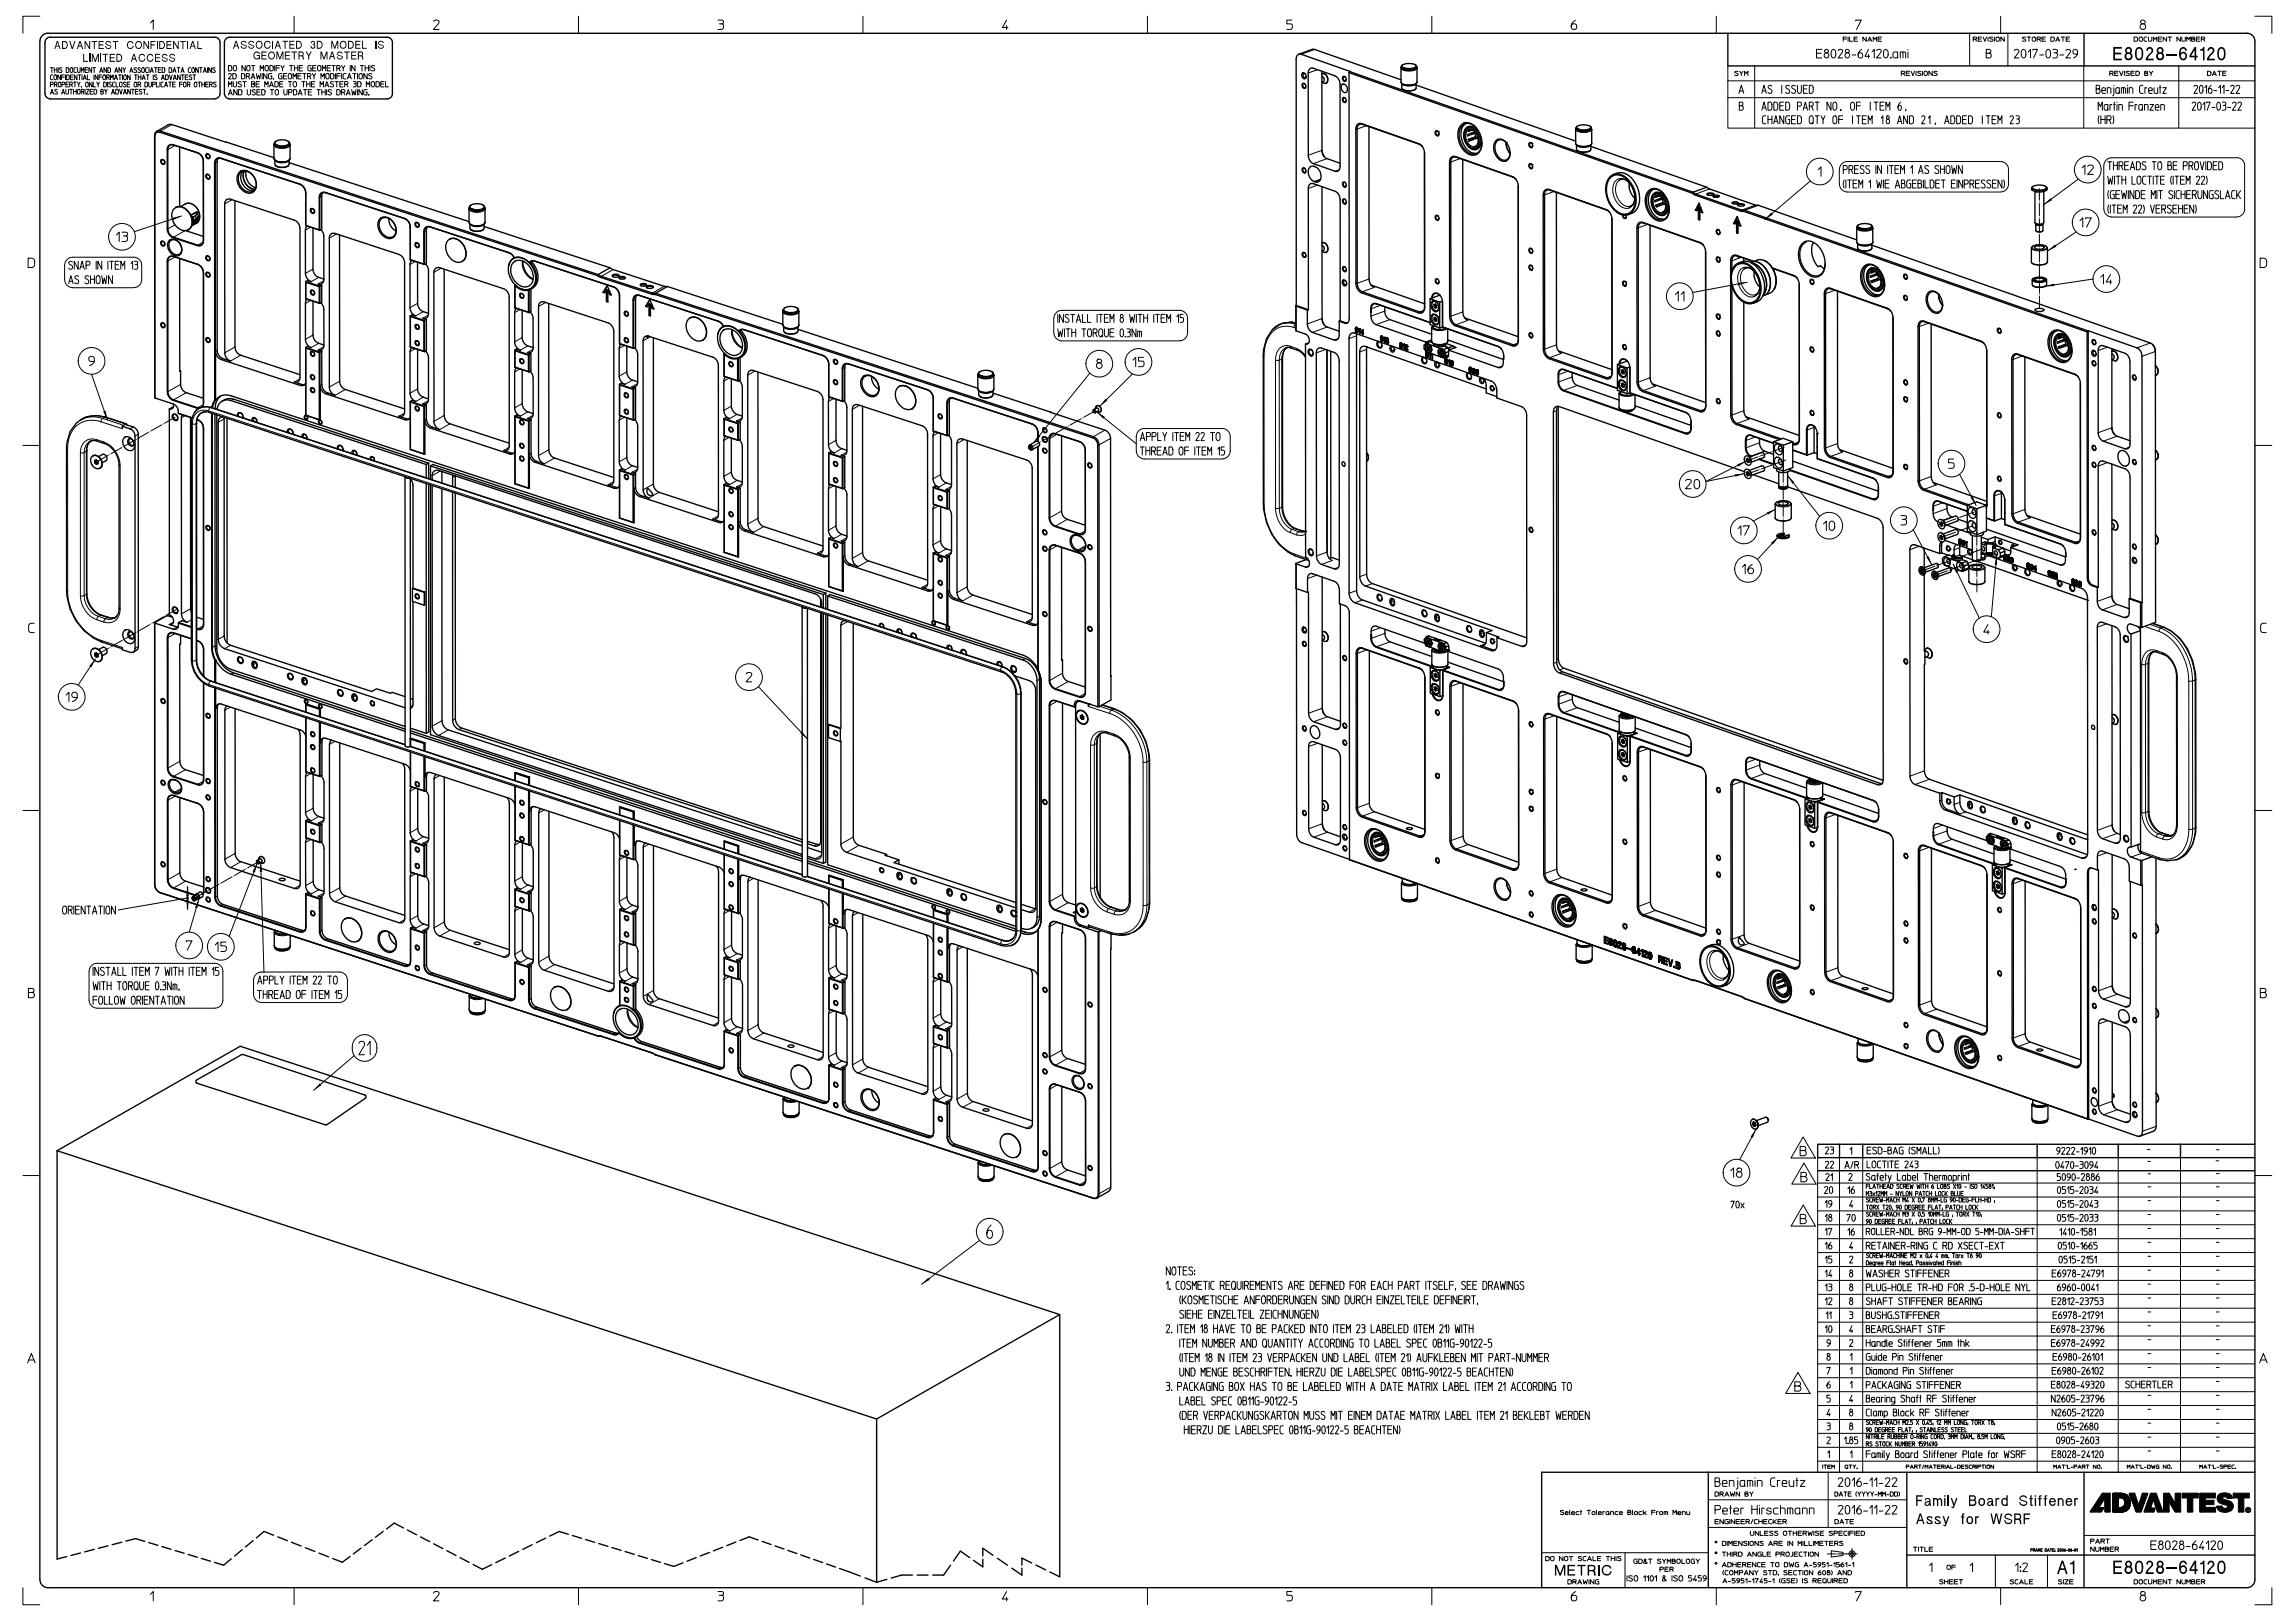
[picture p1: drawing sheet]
<svg xmlns="http://www.w3.org/2000/svg" width="841mm" height="594mm" viewBox="0 0 841 594" stroke-linecap="round" stroke-linejoin="round" font-family="sans-serif">
<g fill="#000">
<path d="M20.8 15l-.9 2.9h.3l.3-.8h1l.3 .8h.4l-1-2.9zM21 15.6l-.4 1.1h.9z" fill-rule="evenodd"/>
<path d="M22.7 15v2.9h1a1.5 1.5 0 0 0 1.1-1.4 1.5 1.5 0 0 0-1.1-1.5zM23.1 15.4v2.2a1.13 1.13 0 0 0 1.3-.6 1.13 1.13 0 0 0-.2-1.4z" fill-rule="evenodd"/>
<path d="M25.4 15h.4l.7 2.4 .8-2.4h.3l-.9 2.9h-.4z" fill-rule="evenodd"/>
<path d="M29.1 15l-.9 2.9h.3l.3-.8h1l.3 .8h.4l-1-2.9zM29.3 15.6l-.4 1.1h.8z" fill-rule="evenodd"/>
<path d="M31 15h.4l1.3 2.3v-2.3h.4v2.9h-.4l-1.4-2.2v2.2h-.3z" fill-rule="evenodd"/>
<path d="M33.6 15h2v.4h-.9v2.5h-.3v-2.5h-.8z" fill-rule="evenodd"/>
<path d="M36.1 15h1.9v.4h-1.5v.9h1.4v.3h-1.4v1h1.5v.3h-1.9z" fill-rule="evenodd"/>
<path d="M39 15.2l.2-.1a1.09 1.09 0 0 1 1.5 .7h-.3a.73 .73 0 0 0-.8-.4 .73 .73 0 0 0-.6 .7l1.4 .5a.86 .86 0 0 1 0 1.3 .86 .86 0 0 1-1.2-.1l-.6-.7v-.2h.3a.74 .74 0 0 0 .7 .7 .74 .74 0 0 0 .8-.7 1.52 1.52 0 0 1-1.8-1.2z" fill-rule="evenodd"/>
<path d="M41.3 15h2v.4h-.8v2.5h-.3v-2.5h-.9z" fill-rule="evenodd"/>
<path d="M42.7 19.7v3h.9a1.52 1.52 0 0 0 1.2-1.5 1.52 1.52 0 0 0-1.2-1.5zM43 20.1v2.2h.6a1.11 1.11 0 0 0 .8-1.1 1.11 1.11 0 0 0-.8-1.1z" fill-rule="evenodd"/>
<path d="M47.1 15.2l.1-.1a1.22 1.22 0 0 1 1.7 .9h-.3a.97 .97 0 0 0-1.4-.4 .97 .97 0 0 0-.2 1.5 .87 .87 0 0 0 .9 .5 .87 .87 0 0 0 .7-.8h.4a1.34 1.34 0 0 1-2 1 1.34 1.34 0 0 1-.2-2.2z" fill-rule="evenodd"/>
<path d="M48.9 19.7l-1 3h.4l.3-.9h1l.3 .9h.3l-.9-3zM49.1 20.2l-.4 1.2h.8z" fill-rule="evenodd"/>
<path d="M50.1 15.2a1.43 1.43 0 0 0-.5 2 1.43 1.43 0 0 0 2 .4 1.45 1.45 0 0 0 .3-1.9 1.45 1.45 0 0 0-1.8-.5zM50.2 15.6a1.04 1.04 0 0 0-.2 1.5 1.04 1.04 0 0 0 1.5 .1l.1-.3a.99 .99 0 0 0-.2-1.3 .99 .99 0 0 0-1.2 0z" fill-rule="evenodd"/>
<path d="M52.6 15h.3l1.4 2.3v-2.3h.3v2.9h-.3l-1.4-2.2v2.2h-.3z" fill-rule="evenodd"/>
<path d="M55.1 15h1.8v.4h-1.4v.9h1.2v.3h-1.2v1.3h-.4z" fill-rule="evenodd"/>
<path d="M58.3 15v2.9h1a1.5 1.5 0 0 0 1.2-1.4 1.5 1.5 0 0 0-1.2-1.5zM58.7 15.4v2.2h.6a1.12 1.12 0 0 0 .8-1.1 1.12 1.12 0 0 0-.8-1.1z" fill-rule="evenodd"/>
<path d="M61 15h1.9v.4h-1.6v.9h1.5v.3h-1.5v1h1.6v.3h-1.9z" fill-rule="evenodd"/>
<path d="M63.4 15h.4l1.4 2.3v-2.3h.3v2.9h-.4l-1.3-2.2v2.2h-.4z" fill-rule="evenodd"/>
<path d="M66 15h2.1v.4h-.9v2.5h-.3v-2.5h-.9z" fill-rule="evenodd"/>
<path d="M70.4 15l-.9 2.9h.3l.3-.8h1l.3 .8h.4l-1-2.9zM70.6 15.6l-.4 1.1h.8z" fill-rule="evenodd"/>
<path d="M72.3 15h.4v2.6h1.3v.3h-1.7z" fill-rule="evenodd"/>
<path d="M86.3 15l-.9 2.9h.3l.3-.9h1l.3 .9h.4l-1-2.9zM86.5 15.4l-.4 1.2h.9z" fill-rule="evenodd"/>
<path d="M88.5 15.3l.3-.2a1.09 1.09 0 0 1 1.5 .7h-.3a.7 .7 0 0 0-.8-.5 .7 .7 0 0 0-.5 .7l1.4 .6a.86 .86 0 0 1 0 1.2 .86 .86 0 0 1-1.3 0l-.6-.8v-.2h.3a.74 .74 0 0 0 .8 .7 .74 .74 0 0 0 .7-.6 1.67 1.67 0 0 1-1.7-1.3z" fill-rule="evenodd"/>
<path d="M91.4 15.1h.1a1.09 1.09 0 0 1 1.6 .7h-.3a.7 .7 0 0 0-.8-.5 .7 .7 0 0 0-.6 .7l1.4 .6a.86 .86 0 0 1 0 1.2 .86 .86 0 0 1-1.2 0l-.6-.8-.1-.2h.4a.74 .74 0 0 0 .7 .7 .74 .74 0 0 0 .8-.6 1.59 1.59 0 0 1-1.8-1.3z" fill-rule="evenodd"/>
<path d="M94.1 15.3a1.39 1.39 0 0 0-.2 2.1 1.39 1.39 0 0 0 2.1-.1 1.39 1.39 0 0 0 0-1.9 1.39 1.39 0 0 0-1.9-.1zM94.5 15.4a1.03 1.03 0 0 0-.4 1.6 1.03 1.03 0 0 0 1.6 0l.1-.2a.99 .99 0 0 0-.2-1.2 .99 .99 0 0 0-1.1-.2z" fill-rule="evenodd"/>
<path d="M93.5 19a1.2 1.2 0 0 1 1.7 .7h-.3a.96 .96 0 0 0-1.4-.1 .96 .96 0 0 0-.1 1.4 .96 .96 0 0 0 1.4 .1l.1-.6h-.8v-.3h1.1v1.6h-.3v-.4a1.42 1.42 0 0 1-2-.3 1.42 1.42 0 0 1 .6-2.1z" fill-rule="evenodd"/>
<path d="M97.3 15.1h.2a1.22 1.22 0 0 1 1.7 .8l-.4 .1a.96 .96 0 0 0-1.4-.5 .96 .96 0 0 0-.2 1.5 .85 .85 0 0 0 .9 .5 .85 .85 0 0 0 .7-.8h.4a1.35 1.35 0 0 1-2 1 1.35 1.35 0 0 1-.2-2.2z" fill-rule="evenodd"/>
<path d="M101.6 15l-1 2.9h.4l.3-.9h1l.3 .9h.4l-1-2.9zM101.8 15.4l-.4 1.2h.8z" fill-rule="evenodd"/>
<path d="M103.5 15h2v.3h-.8v2.6h-.4v-2.6h-.8z" fill-rule="evenodd"/>
<path d="M106 15h1.9v.3h-1.5v.9h1.4v.4h-1.4v.9h1.5v.4h-1.9z" fill-rule="evenodd"/>
<path d="M108.5 15v2.9h.9a1.5 1.5 0 0 0 1.2-1.5 1.5 1.5 0 0 0-1.2-1.4zM108.9 15.3v2.2a1.13 1.13 0 0 0 1.3-.6 1.13 1.13 0 0 0-.3-1.3z" fill-rule="evenodd"/>
<path d="M112 18.9h.4l.7 1.3 .7-1.3h.5l-1 1.7v1.2h-.4v-1.2z" fill-rule="evenodd"/>
<path d="M114.2 15.1a.78 .78 0 0 1 1 .1 .78 .78 0 0 1 0 1.1 .91 .91 0 0 1-.2 1.5 .91 .91 0 0 1-1.2-.9h.4a.52 .52 0 0 0 .4 .6 .52 .52 0 0 0 .6-.5 .52 .52 0 0 0-.6-.5v-.4a.42 .42 0 0 0 .5-.4 .42 .42 0 0 0-.5-.4 .42 .42 0 0 0-.3 .5h-.4z" fill-rule="evenodd"/>
<path d="M116.1 15v2.9h1a1.5 1.5 0 0 0 1.1-1.5 1.5 1.5 0 0 0-1.1-1.4zM116.5 15.3v2.2h.6a1.12 1.12 0 0 0 .8-1.1 1.12 1.12 0 0 0-.8-1.1z" fill-rule="evenodd"/>
<path d="M121.5 18.9l-1 2.9h.4l.3-.9h1l.3 .9h.4l-1-2.9zM121.7 19.4l-.4 1.2h.8z" fill-rule="evenodd"/>
<path d="M121.4 15h.4l.9 2.3 .8-2.3h.5v2.9h-.4v-2.3l-.8 2.3h-.3l-.8-2.3v2.3h-.3z" fill-rule="evenodd"/>
<path d="M124.9 15.3a1.39 1.39 0 0 0-.2 2.1 1.39 1.39 0 0 0 2.1-.1 1.39 1.39 0 0 0 0-1.9 1.39 1.39 0 0 0-1.9-.1zM125.1 15.7a1.05 1.05 0 0 0-.1 1.5 1.05 1.05 0 0 0 1.6-.1 1.05 1.05 0 0 0-.3-1.5l-.6-.3z" fill-rule="evenodd"/>
<path d="M127.5 15v2.9h1a1.5 1.5 0 0 0 1.2-1.5 1.5 1.5 0 0 0-1.2-1.4zM127.9 15.3v2.2a1.13 1.13 0 0 0 1.3-.6 1.13 1.13 0 0 0-.2-1.3z" fill-rule="evenodd"/>
<path d="M130.2 15h1.9v.3h-1.5v.9h1.3v.4h-1.3v.9h1.5v.4h-1.9z" fill-rule="evenodd"/>
<path d="M132.6 15h.4v2.5h1.4v.4h-1.8z" fill-rule="evenodd"/>
<path d="M138.7 15.3l.3-.2a1.13 1.13 0 0 1 1.6 .7h-.3a.7 .7 0 0 0-.8-.5 .7 .7 0 0 0-.6 .7l1.4 .6a.86 .86 0 0 1 0 1.2 .86 .86 0 0 1-1.2 0l-.5-.5-.1-.5h.3a.74 .74 0 0 0 .7 .7 .74 .74 0 0 0 .8-.6 1.67 1.67 0 0 1-1.8-1.3z" fill-rule="evenodd"/>
<path d="M779.3 18.5a.7 .7 0 0 0 1.4 0 .7 .7 0 0 0-1.4 0zM779.1 20.6a.85 .85 0 0 0 1.7 0 .85 .85 0 0 0-1.7 0zM779.2 17.5l-.5 .9 .3 .9a1.55 1.55 0 0 0 0 2.4 1.55 1.55 0 0 0 2.4-.5v-1.2l-.5-.6a1.29 1.29 0 0 0 .1-1.7 1.29 1.29 0 0 0-1.8-.2z" fill-rule="evenodd"/>
<path d="M790.9 18.5a.68 .68 0 0 0 1.3 0 .68 .68 0 0 0-1.3 0zM790.7 20.6a.85 .85 0 0 0 1.7 0 .85 .85 0 0 0-1.7 0zM790.8 17.5l-.5 .9 .3 .9a1.55 1.55 0 0 0 0 2.4 1.55 1.55 0 0 0 2.3-.5v-1.2l-.5-.6a1.29 1.29 0 0 0 .1-1.7 1.29 1.29 0 0 0-1.7-.2z" fill-rule="evenodd"/>
<path d="M793.9 19.8h3.7v.5h-3.7z" fill-rule="evenodd"/>
<path d="M804.2 17.2h.6v3.2h.6v.6h-.6v1.1h-.6v-1.1h-1.9v-.7zM804.2 18.3l-1.3 2.1h1.3z" fill-rule="evenodd"/>
<path d="M30.5 19.7h.3v2.6h1.4v.4h-1.7z" fill-rule="evenodd"/>
<path d="M33.7 19.7h.4l.8 2.4 .9-2.4h.4v3h-.3v-2.3l-.8 2.3h-.4l-.7-2.3v2.3h-.3z" fill-rule="evenodd"/>
<path d="M37.6 19.7h2.1v.4h-.9v2.6h-.3v-2.6h-.9z" fill-rule="evenodd"/>
<path d="M40.2 19.7h1.9v.4h-1.5v.9h1.3v.3h-1.3v1h1.5v.4h-1.9z" fill-rule="evenodd"/>
<path d="M51.2 20.1a1.19 1.19 0 0 1 1.2-.3 1.19 1.19 0 0 1 .8 .9h-.4a.94 .94 0 0 0-1.2-.5 .94 .94 0 0 0-.4 1.3 .87 .87 0 0 0 .8 .8 .87 .87 0 0 0 .9-.8h.4a1.34 1.34 0 0 1-2 .9 1.34 1.34 0 0 1-.3-2.1z" fill-rule="evenodd"/>
<path d="M54.4 19.9a1.21 1.21 0 0 1 1.8 .8h-.3a.98 .98 0 0 0-1.5-.4 .98 .98 0 0 0-.1 1.5 .89 .89 0 0 0 .9 .4 .89 .89 0 0 0 .7-.7h.4a1.3 1.3 0 0 1-1.7 1.1 1.3 1.3 0 0 1-.8-1.8z" fill-rule="evenodd"/>
<path d="M56.8 19.7h1.9v.4h-1.6v.9h1.5v.3h-1.5v1h1.6v.4h-1.9z" fill-rule="evenodd"/>
<path d="M59.7 19.9a1.11 1.11 0 0 1 1.7 .6h-.3a.73 .73 0 0 0-.8-.4 .73 .73 0 0 0-.6 .7l1.4 .5a.92 .92 0 0 1-.2 1.4 .92 .92 0 0 1-1.4-.4l-.3-.8h.4a.74 .74 0 0 0 .7 .8 .74 .74 0 0 0 .8-.7 1.52 1.52 0 0 1-1.8-1.2z" fill-rule="evenodd"/>
<path d="M62.4 19.9a1.12 1.12 0 0 1 1.7 .6h-.3a.73 .73 0 0 0-.8-.4 .73 .73 0 0 0-.6 .7l1.5 .5a.94 .94 0 0 1-.3 1.4 .94 .94 0 0 1-1.3-.4l-.3-.8h.3a.76 .76 0 0 0 .7 .8 .76 .76 0 0 0 .8-.7 1.52 1.52 0 0 1-1.7-1.2z" fill-rule="evenodd"/>
<path d="M95.8 18.9h1.9v.4h-1.5v.8h1.3v.4h-1.3v.9h1.5v.4h-1.9z" fill-rule="evenodd"/>
<path d="M98.8 19a1.43 1.43 0 0 0-.5 2.1 1.43 1.43 0 0 0 2.1 .3 1.45 1.45 0 0 0 .2-1.8 1.45 1.45 0 0 0-1.8-.6zM98.9 19.5a1.06 1.06 0 0 0-.2 1.5 1.06 1.06 0 0 0 1.5 .1l.2-.4a.99 .99 0 0 0-.3-1.2 .99 .99 0 0 0-1.2 0z" fill-rule="evenodd"/>
<path d="M101.3 18.9h.4l.9 2.3 .8-2.3h.5v2.9h-.4v-2.3l-.8 2.3h-.3l-.8-2.3v2.3h-.3z" fill-rule="evenodd"/>
<path d="M104.4 18.9h1.9v.4h-1.6v.8h1.5v.4h-1.5v.9h1.6v.4h-1.9z" fill-rule="evenodd"/>
<path d="M106.8 18.9h2.1v.4h-.9v2.5h-.3v-2.5h-.9z" fill-rule="evenodd"/>
<path d="M109.7 19.3v1h.8a.51 .51 0 0 0 .5-.5 .51 .51 0 0 0-.5-.5zM109.4 18.9h1.1a1.08 1.08 0 0 1 .6 1.7l.3 1.2h-.4l-.2-1-.4-.2h-.7v1.2h-.3z" fill-rule="evenodd"/>
<path d="M117.4 18.9h.5l.8 2.3 .9-2.3h.4v2.9h-.3v-2.3l-.8 2.3h-.3l-.8-2.3v2.3h-.4z" fill-rule="evenodd"/>
<path d="M123.9 19a1.12 1.12 0 0 1 1.7 .7h-.4a.73 .73 0 0 0-.8-.5 .73 .73 0 0 0-.6 .7l1.5 .6a.86 .86 0 0 1-.1 1.2 .86 .86 0 0 1-1.2 0l-.6-.7v-.3h.3a.76 .76 0 0 0 .7 .8 .76 .76 0 0 0 .8-.7 1.52 1.52 0 0 1-1.7-1.3z" fill-rule="evenodd"/>
<path d="M126.2 18.9h2v.4h-.8v2.5h-.4v-2.5h-.8z" fill-rule="evenodd"/>
<path d="M128.7 18.9h1.9v.4h-1.6v.8h1.5v.4h-1.5v.9h1.6v.4h-1.9z" fill-rule="evenodd"/>
<path d="M131.5 19.3v1h.7a.51 .51 0 0 0 .5-.5 .51 .51 0 0 0-.5-.5zM131.1 18.9h1.2a.87 .87 0 0 1 .8 .6 .87 .87 0 0 1-.4 1l.3 .3 .2 1h-.4l-.2-1-.4-.2h-.7v1.2h-.4z" fill-rule="evenodd"/>
<path d="M774.4 17.2h3.2v.6h-2.5v1.5h2.2v.6h-2.2v1.6h2.5v.6h-3.2z" fill-rule="evenodd"/>
<path d="M783.2 18.1a3.5 3.5 0 0 0 .3 3.3h.8a2.79 2.79 0 0 0-.2-3.6zM783 17.5a3.3 3.3 0 0 0 .5 4.6 1.9 1.9 0 0 0 1.9-2.7 1.6 1.6 0 0 0-.5-1.8 1.6 1.6 0 0 0-1.9-.1z" fill-rule="evenodd"/>
<path d="M787 17.5a1.35 1.35 0 0 1 2 .5 1.35 1.35 0 0 1-.8 1.9l-1.2 1.6h2.2v.6h-2.9a5.4 5.4 0 0 1 2.1-3.3 .68 .68 0 0 0-.5-1 .68 .68 0 0 0-.8 .8h-.6z" fill-rule="evenodd"/>
<path d="M799.2 20.5a.91 .91 0 0 0 1.8 0 .91 .91 0 0 0-1.8 0zM799.2 17.5a1.34 1.34 0 0 1 1.4-.1 1.34 1.34 0 0 1 .8 1.2h-.6a.83 .83 0 0 0-.8-.8 .83 .83 0 0 0-.8 .8l-.1 .9a1.49 1.49 0 0 1 2.2 .2 1.49 1.49 0 0 1-.6 2.2 1.63 1.63 0 0 1-1.7-.2 1.63 1.63 0 0 1-.5-1.8l.1-1.4z" fill-rule="evenodd"/>
<path d="M806.2 18.1l.8-.3 .4-.6h.4v4.9h-.5v-3.5h-1.1z" fill-rule="evenodd"/>
<path d="M809.4 17.5a1.35 1.35 0 0 1 2 .5 1.35 1.35 0 0 1-.8 1.9l-1.1 1.6h2.1v.6h-2.9a5.4 5.4 0 0 1 2.1-3.3 .68 .68 0 0 0-.5-1 .68 .68 0 0 0-.7 .8h-.7z" fill-rule="evenodd"/>
<path d="M813.4 18.1a2.98 2.98 0 0 0 .5 3.4h.3a2.58 2.58 0 0 0 0-3.7zM813.2 17.5a3.4 3.4 0 0 0 .4 4.6 1.68 1.68 0 0 0 2-2.2 2.02 2.02 0 0 0-1.7-2.7z" fill-rule="evenodd"/>
<path d="M63.1 79.8l3.4-.6-3.1 1.5z" fill-rule="evenodd"/>
<path d="M748.9 75l2.6-2.4 .5 .7z" fill-rule="evenodd"/>
<path d="M649 77.9l.6 .7-2.9 1.9z" fill-rule="evenodd"/>
<path d="M750.4 91.9l2.6-2.3 .5 .8z" fill-rule="evenodd"/>
<path d="M636.8 103.6l3.5-.2-3.3 1.1z" fill-rule="evenodd"/>
<path d="M749.3 104.9l3.4-.9 .1 .8z" fill-rule="evenodd"/>
<path d="M37.8 150.8l.9-.3 .7 3.4z" fill-rule="evenodd"/>
<path d="M401.9 150.9l3 1.8-.6 .8z" fill-rule="evenodd"/>
<path d="M405.1 146.1l.6 .7-2.7 2.1z" fill-rule="evenodd"/>
<path d="M380.6 159.3l.7 .5-2.5 2.4z" fill-rule="evenodd"/>
<path d="M635.7 173.8l3.5-.2-3.3 1.1z" fill-rule="evenodd"/>
<path d="M636.6 170.1l3.3-1.1-2.9 1.9z" fill-rule="evenodd"/>
<path d="M655.1 174.3l2.4 2.4-.7 .6z" fill-rule="evenodd"/>
<path d="M647.5 187.8l3.2-1.2-2.8 2z" fill-rule="evenodd"/>
<path d="M649 198.9l2.7-2.2-2 2.8z" fill-rule="evenodd"/>
<path d="M722.1 182.4l.8-.4 1.2 3.2z" fill-rule="evenodd"/>
<path d="M705.9 204.2l.8-.4 1.2 3.2z" fill-rule="evenodd"/>
<path d="M715.7 206.7l1.9 2.8-.8 .5z" fill-rule="evenodd"/>
<path d="M731.7 203.5l.1 3.4h-.9z" fill-rule="evenodd"/>
<path d="M35 241.5l-1.6 3.1-.7-.5z" fill-rule="evenodd"/>
<path d="M293.2 268.6l.7-.6 2 2.8z" fill-rule="evenodd"/>
<path d="M94.2 316.3l-.8 3.4-.8-.3z" fill-rule="evenodd"/>
<path d="M95.5 316l.6 3.5h-.9z" fill-rule="evenodd"/>
<path d="M68.3 329.7h.8l-.4 3.4z" fill-rule="evenodd"/>
<path d="M68.7 325l.4 3.4h-.8z" fill-rule="evenodd"/>
<path d="M72.9 329.3l-.5 3.5-.9-.3z" fill-rule="evenodd"/>
<path d="M117.2 397l.6 .6-2.9 1.9z" fill-rule="evenodd"/>
<path d="M643.5 413.7l-1.2 3.2-.8-.4z" fill-rule="evenodd"/>
<path d="M337.7 470.6l2.5-2.4 .5 .7z" fill-rule="evenodd"/>
<path d="M702.2 547.9h2.3v.5h-1.8v1.2h1.6v.5h-1.6v1.7h-.5z" fill-rule="evenodd"/>
<path d="M703.4 554.6l-1.2 3.9h.5l.4-1.2h1.3l.4 1.2h.4l-1.2-3.9zM703.7 555.3l-.5 1.6h1.1z" fill-rule="evenodd"/>
<path d="M705.5 549.2l-.2 .6h.4a.61 .61 0 0 1 .7-.5 .61 .61 0 0 1 .5 .7 1.21 1.21 0 0 0-1.6 1.4 .9 .9 0 0 0 1 .4 .9 .9 0 0 0 .7-.7l.1 .7h.5l-.1-1.8a1.14 1.14 0 0 0-.8-1.1 1.14 1.14 0 0 0-1.2 .3zM705.7 550.8a.53 .53 0 0 0 .5 .7 .53 .53 0 0 0 .6-.5l.2-.7z" fill-rule="evenodd"/>
<path d="M706.2 555.8a1.15 1.15 0 0 1 1.9 .6l-.4-.1a.57 .57 0 0 0-.6-.3 .57 .57 0 0 0-.5 .5l1.4 .8 .2 .7a1.24 1.24 0 0 1-1.3 .5 1.24 1.24 0 0 1-1-1h.5a.73 .73 0 0 0 .6 .6 .73 .73 0 0 0 .7-.3l-1.6-1.1z" fill-rule="evenodd"/>
<path d="M708.3 549h.5v.2l.6-.3 .7 .5a.86 .86 0 0 1 1.2-.4 .86 .86 0 0 1 .4 1.1v1.7h-.5v-2l-.5-.4-.4 .4v2h-.5v-2l-.3-.4h-.4l-.3 .4v2h-.5z" fill-rule="evenodd"/>
<path d="M709.2 555.8a1.11 1.11 0 0 1 1.9 .6l-.5-.1a.73 .73 0 0 0-1.1 .1l1.4 .9 .3 .7a1.24 1.24 0 0 1-1.3 .5 1.24 1.24 0 0 1-1-1h.5a.73 .73 0 0 0 .5 .6 .73 .73 0 0 0 .8-.3l-1.6-1.1z" fill-rule="evenodd"/>
<path d="M712.4 547.9h.5v.6h-.5zM712.4 548.9h.5v2.9h-.5z" fill-rule="evenodd"/>
<path d="M711.9 555.6h.5l.7 2.1 .7-2.1h.5l-1.1 3.3-.4 .5-.6-.3v-.5l.4 .3 .2-.5z" fill-rule="evenodd"/>
<path d="M713.6 547.9h.5v3.9h-.5z" fill-rule="evenodd"/>
<path d="M714.8 548.9h.5l.8 2.2 .7-2.2h.5l-1.2 3.3-.4 .5-.6-.3v-.5l.5 .3 .2-.5z" fill-rule="evenodd"/>
<path d="M719 554.8l.9-.2v.4l-.4 .1v.6h.4v.4h-.4v2.4h-.5v-2.4h-.4v-.4h.4z" fill-rule="evenodd"/>
<path d="M721.3 556.3l-.2 1.1a.71 .71 0 0 0 .7 .6 .71 .71 0 0 0 .7-.6l-.2-1.1zM721 555.9a1.39 1.39 0 0 0-.2 2.1 1.39 1.39 0 0 0 2.2-.3 1.37 1.37 0 0 0-.2-1.7 1.37 1.37 0 0 0-1.8-.1z" fill-rule="evenodd"/>
<path d="M721.5 547.9v3.9h1.7a1.19 1.19 0 0 0 1-.8 1.19 1.19 0 0 0-.4-1.3 1.03 1.03 0 0 0 .2-1.1 1.03 1.03 0 0 0-.8-.7zM722 549.9v1.4h1.2a.7 .7 0 0 0 .5-.7 .7 .7 0 0 0-.5-.7zM722 548.4v1.1h1.2a.54 .54 0 0 0 .4-.5 .54 .54 0 0 0-.4-.6z" fill-rule="evenodd"/>
<path d="M723.8 555.6h.5v.3l.3-.3 .6 .1v.5l-.7-.1-.2 .4v2h-.5z" fill-rule="evenodd"/>
<path d="M725.7 549.6l-.2 1.1a.71 .71 0 0 0 .7 .7 .71 .71 0 0 0 .7-.7l-.2-1.1zM725.4 549.2a1.39 1.39 0 0 0-.2 2.2 1.39 1.39 0 0 0 2.2-.3 1.37 1.37 0 0 0-.2-1.8 1.37 1.37 0 0 0-1.8-.1z" fill-rule="evenodd"/>
<path d="M729.4 554.6h.5l.7 3 .7-3h.6l.7 3 .6-3h.5l-.8 3.9h-.6l-.7-3.3-.8 3.3h-.5z" fill-rule="evenodd"/>
<path d="M728.4 549.2l-.2 .6h.4a.61 .61 0 0 1 .7-.5 .61 .61 0 0 1 .5 .7 1.21 1.21 0 0 0-1.6 1.4 .9 .9 0 0 0 1 .4 .9 .9 0 0 0 .7-.7v.6l.6 .1-.1-1.8a1.14 1.14 0 0 0-.8-1.1 1.14 1.14 0 0 0-1.2 .3zM728.6 550.8a.53 .53 0 0 0 .5 .7 .53 .53 0 0 0 .6-.5l.2-.7z" fill-rule="evenodd"/>
<path d="M731.2 549h.5v.2l.4-.3 .5 .2v.5l-.6-.2-.3 .4v2h-.5z" fill-rule="evenodd"/>
<path d="M734.8 555.1a1.46 1.46 0 0 1 2.5 .6h-.4a.96 .96 0 0 0-1.1-.7 .96 .96 0 0 0-.8 1l1.9 .7a1.15 1.15 0 0 1 0 1.7 1.15 1.15 0 0 1-1.6 0l-.8-1-.1-.4h.5a1.06 1.06 0 0 0 .9 1 1.06 1.06 0 0 0 1.2-.8 3.6 3.6 0 0 1-2.5-1.5z" fill-rule="evenodd"/>
<path d="M734.1 549.6l-.2 1.1a.71 .71 0 0 0 .7 .7 .71 .71 0 0 0 .7-.7l-.2-1.1zM733.8 549.2a1.39 1.39 0 0 0-.4 1.9 1.39 1.39 0 0 0 1.8 .5v.2h.5v-3.9h-.5v1.3l-.4-.3z" fill-rule="evenodd"/>
<path d="M738.6 555.1v1.4h.9a.69 .69 0 0 0 .7-.7 .69 .69 0 0 0-.7-.7zM738.1 554.6h1.5a1.16 1.16 0 0 1 1.1 .8 1.16 1.16 0 0 1-.5 1.3l.4 .4 .2 1.4h-.5l-.2-1.3-.7-.2h-.8v1.5h-.5z" fill-rule="evenodd"/>
<path d="M740.3 548.4a1.45 1.45 0 0 1 2.5 .6h-.4a.96 .96 0 0 0-1.1-.6 .96 .96 0 0 0-.8 .9l1.9 .8a1.07 1.07 0 0 1 .2 1.4 1.07 1.07 0 0 1-1.4 .3l-1.1-.7-.1-.7h.4a1.04 1.04 0 0 0 .9 1 1.04 1.04 0 0 0 1.2-.8 3.6 3.6 0 0 1-2.5-1.5z" fill-rule="evenodd"/>
<path d="M741.5 554.6h2.4v.5h-1.9v1.2h1.7v.4h-1.7v1.8h-.5z" fill-rule="evenodd"/>
<path d="M744 547.9h.5v1.1h.4v.4h-.4v1.9h.4v.5l-.9-.1v-2.3h-.4v-.4h.4z" fill-rule="evenodd"/>
<path d="M745.6 547.9h.5v.6h-.5zM745.6 548.9h.5v2.9h-.5z" fill-rule="evenodd"/>
<path d="M747.4 548h.8v.4l-.5 .1v.5h.5v.4h-.5v2.4h-.5v-2.4h-.4v-.4h.4z" fill-rule="evenodd"/>
<path d="M749.4 548h.8v.4l-.4 .1v.5h.4v.4h-.4v2.4h-.5v-2.4h-.4v-.4h.4z" fill-rule="evenodd"/>
<path d="M751.6 549.6l.8-.2 .4 .7h-1.4zM751.3 549.2a1.37 1.37 0 0 0-.1 2.2 1.37 1.37 0 0 0 2.1-.5h-.5a.73 .73 0 0 1-.9 .4 .73 .73 0 0 1-.5-.8h2a1.25 1.25 0 0 0-.6-1.4 1.25 1.25 0 0 0-1.5 .1z" fill-rule="evenodd"/>
<path d="M754.1 549h.5v.2a1 1 0 0 1 1.1-.1 1 1 0 0 1 .5 1v1.7h-.4v-1.8a.61 .61 0 0 0-.6-.6 .61 .61 0 0 0-.6 .4v2h-.5z" fill-rule="evenodd"/>
<path d="M757.6 549.6l.9-.2 .4 .7h-1.5zM757.4 549.2a1.37 1.37 0 0 0-.2 2.2 1.37 1.37 0 0 0 2.2-.5h-.5a.73 .73 0 0 1-.9 .4 .73 .73 0 0 1-.6-.8h2a1.25 1.25 0 0 0-.6-1.4 1.25 1.25 0 0 0-1.4 .1z" fill-rule="evenodd"/>
<path d="M760.1 549h.5v.2l.4-.3 .5 .2v.5l-.6-.2-.3 .4v2h-.5z" fill-rule="evenodd"/>
<path d="M770.3 547.3l2.7-.1 .3 .2v6.5l-.3 .2-1.7-.1v-4.8l-2.1 3.2h1.6a1.67 1.67 0 0 1-1.1 1.7l-3.8-.1z" fill-rule="evenodd"/>
<path d="M780.3 547.2h1.9l1.5 4.3 1.3-4.2h2l-1.9 5.5a1.11 1.11 0 0 1-.8 1.3l-1.6-.2z" fill-rule="evenodd"/>
<path d="M788.1 547.2l2.1 .1 2.4 6.7h-2l-1.5-4.3-1 2.9h1.3a1.06 1.06 0 0 1-.5 1.5l-3.2-.1z" fill-rule="evenodd"/>
<path d="M792.9 547.3h2l2.2 3.6v-3.6h1.9l.1 6.5-.3 .3h-1.5a2.05 2.05 0 0 1-1.3-1.7l-1.1-1.9-.1 3.5h-1.9z" fill-rule="evenodd"/>
<path d="M799.7 547.2h5.8v1.7h-1.9l-.1 5.1h-1.9l-.1-5.1h-1.8z" fill-rule="evenodd"/>
<path d="M806.1 547.3h5.7l-.1 1.6h-3.6v.9l3.2 .1-.1 1.4h-3.1v1l3.7 .1v1.6h-5.7z" fill-rule="evenodd"/>
<path d="M812.9 547.8a3.8 3.8 0 0 1 4.9 .4v.9h-1.4a1.18 1.18 0 0 0-2-.1l.9 .6a2.7 2.7 0 0 1 3.1 2.2 3.2 3.2 0 0 1-5 1.9l-.8-.6-.3-1.1 1.7-.1a1.68 1.68 0 0 0 1.9 .7 .66 .66 0 0 0 .3-.8 .66 .66 0 0 0-.9-.3 2.72 2.72 0 0 1-2.9-2.3z" fill-rule="evenodd"/>
<path d="M818.4 547.2h5.8v1.7h-1.9l-.1 5.1h-1.9l-.1-5.1h-1.8z" fill-rule="evenodd"/>
<path d="M569.8 573.4h.7l1.2 3.2 1.2-3.2h.7v3.9h-.5v-3l-1.1 3h-.5l-1.2-3v3h-.5z" fill-rule="evenodd"/>
<path d="M574.4 573.4h2.8v.5h-2.2v1.2h2v.5h-2v1.3h2.3v.4h-2.9z" fill-rule="evenodd"/>
<path d="M578 573.4h3v.5h-1.2v3.4h-.5v-3.4h-1.3z" fill-rule="evenodd"/>
<path d="M582.3 573.9v1.4h1.1a.69 .69 0 0 0 .8-.7 .69 .69 0 0 0-.8-.7zM581.8 573.4h1.7a1.15 1.15 0 0 1 1.1 .9 1.15 1.15 0 0 1-.4 1.2l.4 .5 .2 1.3h-.6l-.2-1.2-.7-.3h-1v1.5h-.5z" fill-rule="evenodd"/>
<path d="M585.6 573.4h.6v3.9h-.6z" fill-rule="evenodd"/>
<path d="M587.6 573.9a1.79 1.79 0 0 1 2.9 .8l-.5 .1a1.41 1.41 0 0 0-1.8-.7 1.41 1.41 0 0 0-.7 1.9 1.41 1.41 0 0 0 1.7 .7l.6-.3 .3-.6h.5a1.91 1.91 0 0 1-2.9 1.3 1.91 1.91 0 0 1-.1-3.2z" fill-rule="evenodd"/>
<path d="M755.4 571.9l-1.6 4.9h.6l.5-1.5h1.7l.5 1.5h.6l-1.6-4.9zM755.8 572.7l-.7 2h1.4z" fill-rule="evenodd"/>
<path d="M758.6 572.7l.7-.2 .4-.6h.5v4.9h-.6v-3.6h-1z" fill-rule="evenodd"/>
<path d="M774.4 571.9h3.2v.6h-2.5v1.5h2.2v.6h-2.2v1.5h2.5v.7h-3.2z" fill-rule="evenodd"/>
<path d="M779.3 573.2a.7 .7 0 0 0 1.4 0 .7 .7 0 0 0-1.4 0zM779.1 575.2a.85 .85 0 0 0 1.7 0 .85 .85 0 0 0-1.7 0zM779.2 572.1l-.5 .9 .3 1a1.69 1.69 0 0 0 .4 2.6 1.49 1.49 0 0 0 1.9-.6 1.49 1.49 0 0 0-.4-1.9 1.28 1.28 0 0 0 0-1.8 1.28 1.28 0 0 0-1.7-.2z" fill-rule="evenodd"/>
<path d="M783.2 572.8a3.5 3.5 0 0 0 .3 3.2h.8a2.85 2.85 0 0 0-.2-3.5zM783 572.2a3.3 3.3 0 0 0 .5 4.5 1.65 1.65 0 0 0 1.9-2.1 1.9 1.9 0 0 0-1.9-2.7z" fill-rule="evenodd"/>
<path d="M787 572.1a1.34 1.34 0 0 1 1.9 .5 1.34 1.34 0 0 1-.7 1.9l-1.2 1.6h2.2v.7h-2.9a5.3 5.3 0 0 1 2.1-3.3 .68 .68 0 0 0-.5-1 .68 .68 0 0 0-.8 .8h-.6l.1-.6z" fill-rule="evenodd"/>
<path d="M790.9 573.2a.68 .68 0 0 0 1.3 0 .68 .68 0 0 0-1.3 0zM790.7 575.2a.85 .85 0 0 0 1.7 0 .85 .85 0 0 0-1.7 0zM790.8 572.1l-.5 .9 .3 1a1.69 1.69 0 0 0 .4 2.6 1.49 1.49 0 0 0 1.9-.6 1.49 1.49 0 0 0-.5-1.9 1.28 1.28 0 0 0 .1-1.8 1.28 1.28 0 0 0-1.7-.2z" fill-rule="evenodd"/>
<path d="M793.9 574.5h3.7v.5h-3.7z" fill-rule="evenodd"/>
<path d="M799.2 575.2a.92 .92 0 0 0 1.8 0 .92 .92 0 0 0-1.8 0zM799.2 572.2a1.34 1.34 0 0 1 1.4-.2 1.34 1.34 0 0 1 .8 1.3h-.6a.83 .83 0 0 0-.8-.9 .83 .83 0 0 0-.8 .9l-.1 .8a1.49 1.49 0 0 1 2.2 .3 1.49 1.49 0 0 1-.6 2.2 1.63 1.63 0 0 1-1.7-.3 1.63 1.63 0 0 1-.5-1.7l.1-1.4z" fill-rule="evenodd"/>
<path d="M804.2 571.9h.6v3.2h.6v.6h-.6v1.1h-.6v-1.1h-1.9v-.7zM804.2 573l-1.3 2.1h1.3z" fill-rule="evenodd"/>
<path d="M806.2 572.7l.8-.2 .4-.6h.4v4.9h-.5v-3.6h-1.1z" fill-rule="evenodd"/>
<path d="M809.4 572.1a1.34 1.34 0 0 1 2 .5 1.34 1.34 0 0 1-.8 1.9l-1.1 1.6h2.1v.7h-2.9a5.4 5.4 0 0 1 2.1-3.3 .68 .68 0 0 0-.5-1 .68 .68 0 0 0-.7 .8h-.7z" fill-rule="evenodd"/>
<path d="M813.4 572.8a3.4 3.4 0 0 0 .2 3.2h.9a2.78 2.78 0 0 0-.3-3.5zM813.2 572.2a3.4 3.4 0 0 0 .4 4.5 1.68 1.68 0 0 0 2-2.1 2 2 0 0 0-1.7-2.7z" fill-rule="evenodd"/>
<circle cx="68.7" cy="329.1" r=".49"/>
</g>
<g fill="none" stroke="#000" stroke-width=".37">
<path d="M14.6 6h-6.2v6.2M36.9 19.7v3M55.1 8.4l1.1-1v3.4M57.6 15v2.9M68.8 15v2.9M99.9 15v2.9M107.8 6v6.2M158.9 7.9a1.11 1.11 0 0 1 1.1-.6 1.11 1.11 0 0 1 .9 .9l-2 2.6h2M212 6v6.2M263.1 7.4l1.9 .2v.8l-.6 .3a1.07 1.07 0 0 1 .8 1.1 1.07 1.07 0 0 1-.8 1h-1.3M263.6 8.7h.8M316.2 6v6.2"/>
<path d="M368.9 7.4l-1.6 2.7h2.1M368.9 9.4v1.4M420.5 6v6.2M473.4 7.4h-1.8v1.3h1.2a1.06 1.06 0 0 1 .8 1.1 1.06 1.06 0 0 1-.8 1h-1.2M481.8 18.1l-5 1.8M524.7 6v6.2M577.3 7.4a2.31 2.31 0 0 0-1.3 3.1 1.05 1.05 0 0 0 1.6 0 1.05 1.05 0 0 0-.4-1.6 1.05 1.05 0 0 0-1.4 .7M628.9 6v6.2M665.7 19.5h1.6M667.6 18.1h-1.9v3.1h1.9M669.2 19.4a.95 .95 0 0 0-.7 1.4 .95 .95 0 0 0 1.6 0 .95 .95 0 0 0-.6-1.4M671.4 18.3l.5-.2a1.82 1.82 0 0 1-.1 3.1 1.85 1.85 0 0 1-.4-2.9z"/>
<path d="M673.6 18.6a.84 .84 0 0 1 1.1-.5 .84 .84 0 0 1 .4 1.1l-1.5 2h1.7M675.4 14.3h1.3M676.7 13.6h-1.3v1.5M676.8 19.4a.95 .95 0 0 0-.7 1.4 .95 .95 0 0 0 1.6 0 .95 .95 0 0 0-.6-1.4M677.2 13.6v1.5M677.8 13.6v1.5h1.1M679.4 14.3h1.1M680 7.7v-.3h2.1l-1.8 3.4M680.6 13.6h-1.2v1.5h1.2M682.2 18.1a1.96 1.96 0 0 0-.9 3.1 .92 .92 0 0 0 1.3-.4 .92 .92 0 0 0-.5-1.3 .92 .92 0 0 0-1.2 .6M683.9 13.6v1.5l-1.2-1.5v1.5M684.5 15.1l.7-1.5 .7 1.5"/>
<path d="M684.7 14.7h1M684.7 18.1l-1.3 2.5h1.7M684.7 20v1.2M686 19l.8-.9v3.1M686.4 15.1v-1.5l.7 .8 .6-.8v1.5M687.7 18.6a.84 .84 0 0 1 1.1-.5 .84 .84 0 0 1 .4 1.1l-1.5 2h1.7M688.2 14.3h1.1M689.5 13.6h-1.3v1.5h1.3M690.6 18.3l.5-.2a1.82 1.82 0 0 1-.1 3.1 1.85 1.85 0 0 1-.4-2.9zM697.3 19v2.2M699.2 18.1v.2M699.2 19v2.2"/>
<path d="M721.8 12.2v12M723.1 14.4v.7M723.8 14.4h-.7v-.8h.9a.4 .4 0 0 1 .4 .4 .4 .4 0 0 1-.6 .4l.6 .7M724.9 14.3h1.1M726.2 13.6h-1.3v1.5h1.3M726.7 13.6l.7 1.5 .6-1.5M727.9 19.5h1.1a.9 .9 0 0 1 .7 .8 .9 .9 0 0 1-.6 .9h-1.2v-3.1h1l.6 .3-.1 .9-.4 .2M728.5 13.6v1.5M730.3 13.7l-.3-.1a.51 .51 0 0 0-.6-.1 .51 .51 0 0 0-.2 .5l.8 .4a.39 .39 0 0 1 .3 .5 .39 .39 0 0 1-.5 .2l-.7-.1M730.8 13.6v1.5M731.5 13.8l.1-.1a.65 .65 0 0 1 1 .3v.7a.64 .64 0 0 1-.6 .4 .64 .64 0 0 1-.6-.4zM733.1 6v6.2"/>
<path d="M734.4 13.6v1.5l-1.2-1.5v1.5M735.8 12.2v12M738.2 18.6a.84 .84 0 0 1 1.1-.5 .84 .84 0 0 1 .4 1.1l-1.5 2h1.6M741 18.3l.6-.2a1.82 1.82 0 0 1-.1 3.1 1.85 1.85 0 0 1-.5-2.9zM742.3 13.7l-.3-.1a.45 .45 0 0 0-.6-.1 .45 .45 0 0 0-.1 .6l.8 .3a.39 .39 0 0 1 .2 .5 .39 .39 0 0 1-.4 .2l-.8-.1M742.9 13.6h.6v1.5M743.2 19l.9-.9v3.1M743.5 13.6h.6M744.8 13.8l.1-.1a.65 .65 0 0 1 1 .3v.7a.66 .66 0 0 1-.6 .4 .66 .66 0 0 1-.6-.4zM744.9 18.4v-.3h1.7l-1.4 3.1M746.5 14.4v.7M747.2 14.4h-.7v-.8h.9a.4 .4 0 0 1 .3 .4 .4 .4 0 0 1-.5 .4l.5 .7"/>
<path d="M748.3 14.3h1.1M749.5 13.6h-1.2v1.5h1.2M750.1 18.3l.5-.2a1.82 1.82 0 0 1-.1 3.1 1.85 1.85 0 0 1-.4-2.9zM751.5 13.6h.9l.4 .3-.2 1.1-1.1 .1zM752.3 18.1h1a.64 .64 0 0 1 .7 .6 .64 .64 0 0 1-.6 .7 1.01 1.01 0 0 1 .6 .9 1.01 1.01 0 0 1-.7 .9h-1M752.7 19.4h.7M753.3 15.1l.8-1.5 .7 1.5M753.6 14.7h1M755.3 13.6h.7v1.5M756 13.6h.6M757.1 18.6a.84 .84 0 0 1 1.1-.5 .84 .84 0 0 1 .4 1.1l-1.5 2h1.7M757.1 14.3h1.1"/>
<path d="M758.4 13.6h-1.3v1.5h1.3M761.2 19.8h-1a.87 .87 0 0 1-.6-.9 .87 .87 0 0 1 .8-.8 .87 .87 0 0 1 .9 .8l-.1 .9a1.91 1.91 0 0 1-1.4 1.4M782 13.6h1l.3 .3-.2 1.1-1.1 .1zM784 13.8l.1-.1a.65 .65 0 0 1 1 .3v.7a.64 .64 0 0 1-.6 .4 .64 .64 0 0 1-.6-.4zM784.6 7.6a.84 .84 0 0 1 1.2-.2 .84 .84 0 0 1 0 1.3 .84 .84 0 0 1-1.2-.2zM785.1 8.7a1.05 1.05 0 0 0-.7 1.6 1.05 1.05 0 0 0 1.7 0 1.05 1.05 0 0 0-.7-1.6M786.7 13.6h-.7l-.3 .4v1l1 .1M787.3 13.6v1.1a.64 .64 0 0 0 .6 .4 .64 .64 0 0 0 .6-.4v-1.1M789.1 15.1v-1.5l.6 .8 .7-.8v1.5M790.9 14.3h1.1M792.2 13.6h-1.3v1.5h1.3M794 13.6v1.5l-1.3-1.5v1.5"/>
<path d="M794.5 13.6h.6v1.5M795.1 13.6h.7M799 13.6v1.5l-1.3-1.5v1.5M799.5 13.6v1.1a.66 .66 0 0 0 .7 .4 .66 .66 0 0 0 .6-.4v-1.1M801.3 15.1v-1.5l.7 .8 .6-.8v1.5M803.1 14.3h.8a.42 .42 0 0 1 .4 .4 .42 .42 0 0 1-.4 .4h-.8v-1.5l1.1 .1-.3 .6M804.9 14.3h1.1M806.1 13.6h-1.2v1.5h1.2M806.7 14.4v.7M807.4 14.4h-.7v-.8h.8a.4 .4 0 0 1 .4 .4 .4 .4 0 0 1-.5 .4l.5 .7M826.3 6h6.2v6.2M18.5 24.8h.5v1.8"/>
<path d="M18.5 31l.9-.1v-.7l-.9-.1v1.7M18.5 34.5l.5-1.8 .6 1.8M18.7 34h.7M19 24.8h.5M19.3 27.4l-.6 .1-.2 .5 .1 1.1 .7 .1M19.9 24.8v1.8M19.9 25.6h1M19.9 31v.8M19.9 27.6a.49 .49 0 0 1 .6-.1 .49 .49 0 0 1 .2 .5v.7a.5 .5 0 0 1-.5 .5 .5 .5 0 0 1-.4-.5zM20.5 31h-.6v-.9l.9 .1v.7l-.3 .1 .4 .8M20.9 24.8v1.8M21 32.9l-.2-.1a.4 .4 0 0 0-.6 0 .4 .4 0 0 0 0 .6l.6 .3a.51 .51 0 0 1 0 .8 .51 .51 0 0 1-.8-.2"/>
<path d="M21.3 24.8v1.8M21.5 30.2a.49 .49 0 0 1 .5 0 .49 .49 0 0 1 .3 .4v.7a.5 .5 0 0 1-.5 .6 .5 .5 0 0 1-.5-.6zM22.2 27.4v1.8l-1-1.8v1.8M22.6 34.5l.5-1.8 .6 1.8M22.6 28.3h1M22.7 25l-.2-.1a.4 .4 0 0 0-.6 0 .4 .4 0 0 0 0 .5l.6 .3a.51 .51 0 0 1 0 .9 .51 .51 0 0 1-.8-.3M22.7 31l.9-.1v-.7l-.9-.1v1.7M22.8 34h.7M23.6 27.4h-1v1.8M24 27.4v1.8M24.1 32.7v1.3a.5 .5 0 0 0 .5 .5 .5 .5 0 0 0 .5-.5v-1.3M24.1 30.9h.9"/>
<path d="M24.3 24.8h.5l.4 .3 .1 .9-.3 .5-.7 .1zM24.4 27.4h.6l.4 .4v.9l-.3 .5h-.7zM25.1 30.1h-1v1.7h1M25.5 32.7h.5v1.8M25.5 31v.8M25.8 28.3h.9M25.9 24.9a.49 .49 0 0 1 .5 0 .49 .49 0 0 1 .3 .4v.7a.5 .5 0 0 1-.5 .6 .5 .5 0 0 1-.5-.6zM26 32.7h.5M26.1 31h-.6v-.9l1 .1v.7l-.4 .1 .4 .8M26.8 27.4h-1v1.8h1M27 30.1h.4v1.7M27 32.7v1.8"/>
<path d="M27 33.5h.9M27.4 30.1h.5M27.9 24.8l-.6 .1-.2 .4 .1 1.2 .7 .1M27.9 32.7v1.8M28.2 27.4v1.8l-1-1.8v1.8M28.4 24.8v1.2a.5 .5 0 0 0 .5 .6 .5 .5 0 0 0 .5-.6v-1.2M28.4 30.1l.5 .9v.8M28.5 32.9a.49 .49 0 0 1 .6-.1 .49 .49 0 0 1 .3 .5v.7a.5 .5 0 0 1-.5 .5 .5 .5 0 0 1-.5-.5zM28.6 27.4h.5v1.8M29.1 27.4h.5M29.4 30.1l-.5 .9M29.8 26.6v-1.8l.5 1 .5-1v1.8"/>
<path d="M29.9 31.8h.1M29.8 33.6v.9M29.8 31.8h.1M30.1 27.4v1.8M30.3 33.6h-.5v-.9l.9 .2v.6l-.4 .1 .5 .9M30.5 29.2l.5-1.8 .6 1.8M30.7 28.7h.7M31.2 25.6h.8M31.2 32.7v1.8M31.5 30.2a.49 .49 0 0 1 .6 0 .49 .49 0 0 1 .2 .4v.7a.5 .5 0 0 1-.4 .6 .5 .5 0 0 1-.5-.6zM31.6 32.7h1l-1 1.8h1M32 27.4v1.8h.9"/>
<path d="M32.2 24.8h-1v1.8h1M33 33.5h.9M33.6 24.8v1.8l-1-1.8v1.8M33.8 30.1v1.7l-1-1.7v1.7M34 24.8h.5v1.8M34 32.7h-1v1.8h1M34.2 30.1v1.7h.8M34.4 32.7h.6l.4 .4v.9l-.3 .5h-.7zM34.4 27.4v1.8M34.5 24.8h.5M35.5 30.1l.4 .9v.8M35.8 27.4v1.8l-.9-1.8v1.8"/>
<path d="M36.3 28.3h1M36.4 30.1l-.5 .9M36.5 26.6l.6-1.8 .6 1.8M36.7 26h.8M37 33.5h.5a.51 .51 0 0 1 .4 .5 .51 .51 0 0 1-.3 .5h-.6v-1.8l.8 .2-.3 .6M37.3 27.4h-1v1.8M37.9 27.6a.49 .49 0 0 1 .5-.1 .49 .49 0 0 1 .3 .5v.7a.5 .5 0 0 1-.5 .5 .5 .5 0 0 1-.5-.5zM38 30.1h.6l.3 .3 .1 .9-.3 .5h-.7zM38.3 32.7l.5 .9v.9M39.1 24.8v1.8l-1-1.8v1.8M39.1 28.3v.9M39.3 32.7l-.5 .9"/>
<path d="M39.4 30.1v1.7M39.5 24.8h.6l.4 .3v.9l-.3 .5-.7 .1zM39.7 28.3h-.6v-.9l.9 .2v.6l-.3 .1 .4 .9M40.5 29.2v-1.8l.5 1 .5-1v1.8M40.8 30.3l-.2-.1a.4 .4 0 0 0-.6 0 .4 .4 0 0 0 0 .5l.6 .3a.51 .51 0 0 1 0 .8 .51 .51 0 0 1-.8-.2M40.9 34.5l.5-1.8 .6 1.8M41 34h.8M41.9 29.2l.6-1.8 .5 1.8M42.1 26.6l.5-1.8 .6 1.8M42.1 30.1l-.6 .1-.3 .4 .2 1.1 .7 .1M42.1 28.7h.8M42.2 26h.8"/>
<path d="M42.4 32.7h.6l.4 .4v.9l-.3 .5h-.7zM42.5 30.1v1.7h.9M43.5 27.4h.5v1.8M43.8 32.7l.5 1.8 .5-1.8M44 30.2a.49 .49 0 0 1 .5 0 .49 .49 0 0 1 .3 .4v.7a.5 .5 0 0 1-.5 .6 .5 .5 0 0 1-.5-.6zM44 27.4h.4M44.6 24.8v1.8l-1-1.8v1.8M44.9 27.4v1.8M45 24.8l.5 .9v.9M45.2 34.5l.6-1.8 .6 1.8M45.4 34h.8M45.5 27.6a.49 .49 0 0 1 .5-.1 .49 .49 0 0 1 .3 .5v.7a.5 .5 0 0 1-.5 .5 .5 .5 0 0 1-.5-.5z"/>
<path d="M46 24.8l-.5 .9M46.1 30.3l-.2-.1a.4 .4 0 0 0-.5 0 .4 .4 0 0 0 0 .5l.6 .3a.51 .51 0 0 1 0 .8 .51 .51 0 0 1-.8-.2M46.6 30.9h.8M47.6 26.6l.5-1.8 .6 1.8M47.6 30.1h-1v1.7h1M47.7 27.4v1.8l-1-1.8v1.8M47.7 26h.8M47.8 32.7v1.8l-1-1.8v1.8M48.2 32.7h.5v1.8M48.7 32.7h.5M49.2 27.4h.5v1.8M49.3 30.2a.49 .49 0 0 1 .6 0 .49 .49 0 0 1 .2 .4v.7a.5 .5 0 0 1-.5 .6 .5 .5 0 0 1-.5-.6z"/>
<path d="M49.6 33.5h.8M49.7 27.4h.5M50.1 25l-.3-.1a.4 .4 0 0 0-.5 0 .4 .4 0 0 0 0 .5l.6 .3a.51 .51 0 0 1 0 .9 .51 .51 0 0 1-.8-.3M50.6 31v.8M50.6 32.7h-1v1.8h1M50.7 27.4v1.8M50.7 28.3h.9M51.1 31h-.5v-.9l.9 .1v.7l-.4 .1 .4 .8M51.5 25l-.2-.1a.4 .4 0 0 0-.6 0 .4 .4 0 0 0 0 .5l.6 .3a.51 .51 0 0 1 0 .9 .51 .51 0 0 1-.8-.3M51.6 27.4v1.8M52 32.9l-.2-.1a.4 .4 0 0 0-.6 0 .4 .4 0 0 0 0 .6l.6 .3a.51 .51 0 0 1 0 .8 .51 .51 0 0 1-.8-.2M52.1 29.2l.5-1.8 .6 1.8"/>
<path d="M52.1 24.9a.49 .49 0 0 1 .5 0 .49 .49 0 0 1 .3 .4v.7a.5 .5 0 0 1-.5 .6 .5 .5 0 0 1-.5-.6zM52.2 28.7h.8M52.4 32.7h.5v1.8M52.9 32.7h.5M53.1 30.1h.6l.3 .3 .1 .9-.3 .5h-.7zM53.6 27.4h.5v1.8M53.9 34.5h.1M54.1 27.4h.5M54.2 24.8l-.6 .1-.3 .4 .2 1.2 .7 .1M54.5 30.1v1.2a.5 .5 0 0 0 .5 .6 .5 .5 0 0 0 .5-.6v-1.2M54.6 24.8v1.8M55 26.6l.6-1.8 .6 1.8"/>
<path d="M55.2 26h.8M55.9 31l.9-.1v-.7l-.9-.1v1.7M56.2 27.4v1.8M56.6 24.8h.5v1.8M57.1 24.8h.5M57.3 30.1v1.7h.9M57.5 27.6l-.2-.1a.4 .4 0 0 0-.5 0 .4 .4 0 0 0 0 .6l.6 .3a.51 .51 0 0 1 0 .8 .51 .51 0 0 1-.8-.2M58 25.6h.8M58.6 30.1v1.7M59 24.8h-1v1.8h1M59.1 29.2l.6-1.8 .6 1.8M59.3 28.7h.8"/>
<path d="M59.4 24.8h.6l.4 .3v.9l-.3 .5-.7 .1zM59.9 30.1l-.6 .1-.3 .4 .2 1.1 .7 .1M60.3 31.8l.6-1.7 .5 1.7M60.5 31.3h.7M60.7 27.4h.5l.4 .4 .1 .9-.3 .5h-.7zM61.8 30.1h.5v1.7M61.9 24.8h.6l.4 .3v.9l-.2 .5-.8 .1zM62.1 27.4l.5 1.8 .5-1.8M62.3 30.1h.5M63.3 30.9h.8M63.4 26.6l.5-1.8 .6 1.8M63.5 29.2l.6-1.8 .5 1.8"/>
<path d="M63.5 26h.8M63.7 28.7h.8M64.2 30.1h-.9v1.7h.9M64.9 24.8h.5v1.8M65.4 24.8h.5M65.8 30.9h1M66 27.4v1.8l-.9-1.8v1.8M66.3 26.6l.6-1.8 .6 1.8M66.5 27.4h.5v1.8M66.5 26h.8M66.8 30.1h-1v1.7M67 27.4h.5"/>
<path d="M67.4 30.2a.49 .49 0 0 1 .5 0 .49 .49 0 0 1 .3 .4v.7a.5 .5 0 0 1-.5 .6 .5 .5 0 0 1-.5-.6zM67.9 28.3h.8M68.6 31v.8M68.9 27.4h-1v1.8h1M69.2 31h-.6v-.9l.9 .1v.7l-.3 .1 .4 .8M69.8 24.8l-.5 .1-.3 .4 .1 1.2 .7 .1M70.2 27.6l-.2-.1a.4 .4 0 0 0-.5 0 .4 .4 0 0 0 0 .6l.6 .3a.51 .51 0 0 1 0 .8 .51 .51 0 0 1-.8-.2M70.4 24.9a.49 .49 0 0 1 .6 0 .49 .49 0 0 1 .3 .4v.7a.5 .5 0 0 1-.5 .6 .5 .5 0 0 1-.5-.6zM70.7 27.4h.5v1.8M71.2 27.4h.5M71.3 30.2a.49 .49 0 0 1 .6 0 .49 .49 0 0 1 .2 .4v.7a.5 .5 0 0 1-.5 .6 .5 .5 0 0 1-.4-.6zM72.6 30.1h.5v1.7"/>
<path d="M72.7 24.8v1.8l-1-1.8v1.8M73.1 30.1h.5M73.1 24.8h.5v1.8M73.6 24.8h.5M74 30.1v1.7M74 30.9h1M74.5 26.6l.6-1.8 .5 1.8M74.7 26h.8M75 30.1v1.7M75.4 30.9h.8M76.1 24.8v1.8M76.4 30.1h-1v1.7h1"/>
<path d="M76.8 31v.8M77.4 31h-.6v-.9l.9 .1v.7l-.3 .1 .4 .8M77.5 24.8v1.8l-1-1.8v1.8M78.8 25l-.2-.1a.4 .4 0 0 0-.5 0 .4 .4 0 0 0 0 .5l.6 .3a.51 .51 0 0 1 0 .9 .51 .51 0 0 1-.8-.3M79.2 30.3l-.2-.1a.4 .4 0 0 0-.6 0 .4 .4 0 0 0 0 .5l.6 .3a.51 .51 0 0 1 0 .8 .51 .51 0 0 1-.8-.2M83.7 24l.9 .1 .3 .3v1.2l-.3 .3-.9 .1zM83.7 27.3a.52 .52 0 0 1 .7-.4 .52 .52 0 0 1 .3 .8l-1 1.2h1.1M83.7 31.8v-1.9l.6 1.1 .6-1.1v1.9M83.7 34.8l.7-2 .7 2M83.9 34.2h1M85.3 26.9h.7l.5 .5v1.1l-.3 .4h-.9zM85.5 29.9v1.4a.62 .62 0 0 0 .6 .6 .62 .62 0 0 0 .6-.6v-1.4"/>
<path d="M85.7 24.2a.61 .61 0 0 1 .7-.2 .61 .61 0 0 1 .3 .6v.8a.62 .62 0 0 1-.6 .6 .62 .62 0 0 1-.6-.6zM86.9 32.8v2l-1.2-2v2M87.4 32.8l.9 .1 .3 .3v1.2l-.3 .3-.9 .1zM88.4 30.1l-.1-.1a.51 .51 0 0 0-.7-.1 .51 .51 0 0 0-.1 .7l.7 .3a.61 .61 0 0 1 0 1 .61 .61 0 0 1-1-.3M88.5 26.9h.7l.5 .5v1.1l-.3 .4h-.9zM89 29.9h.6v1.9M89.6 29.9h.6M89.9 24v2l-1.2-2v2M90.2 27.9v1M90.6 32.8v1.4a.62 .62 0 0 0 .6 .6 .62 .62 0 0 0 .6-.6v-1.4M90.6 24.2a.61 .61 0 0 1 .7-.2 .61 .61 0 0 1 .4 .6v.8a.62 .62 0 0 1-.7 .6 .62 .62 0 0 1-.6-.6zM90.9 27.9h-.7v-1h.9a.5 .5 0 0 1 .4 .6 .5 .5 0 0 1-.6 .4l.6 1"/>
<path d="M92 28.9l.7-2 .7 2M92.2 24h.6v2M92.2 30.8h.7a.55 .55 0 0 1 .4 .5 .55 .55 0 0 1-.3 .5h-.8v-1.9l1 .2-.3 .7M92.2 28.3h1M92.8 24h.6M93.6 33a.55 .55 0 0 0-.8-.2 .55 .55 0 0 0-.2 .7l.7 .4a.61 .61 0 0 1 0 .9 .61 .61 0 0 1-.9-.2M93.8 30.8h1.1M93.9 26.9l.4 2 .4-1.4 .5 1.4 .3-2M94.1 33.7h1.1M95.1 29.9h-1.3v1.9h1.3M95.4 26v-2l.6 1.1 .6-1.1v2M95.4 32.8h-1.3v2h1.3"/>
<path d="M95.9 32.8l.9 .1 .3 .3v1.2l-.3 .3-.9 .1zM96.1 26.9v2M97 31.8v-1.9l.6 1.1 .6-1.1v1.9M97.3 24.2a.61 .61 0 0 1 .7-.2 .61 .61 0 0 1 .4 .6v.8a.62 .62 0 0 1-.7 .6 .62 .62 0 0 1-.6-.6zM97.8 26.9v2l-1.2-2v2M98.8 31.8l.7-1.9 .7 1.9M98.9 24l.9 .1 .3 .3v1.2l-.3 .3-.9 .1zM99 31.3h1M99.1 32.8h.6v2M99.6 26.9l-.9 .1-.3 .5v1.2l1.2 .2v-1.1h-.5M99.7 32.8h.6M100.1 28.8l.2 .1z"/>
<path d="M100.2 28.9h.1M100.6 24v2M100.7 29.9h.9l.3 .4v1.2l-.3 .3h-.9zM101 33a.61 .61 0 0 1 .7-.1 .61 .61 0 0 1 .4 .5v.8a.62 .62 0 0 1-.7 .6 .62 .62 0 0 1-.6-.6zM101.2 24.9h1.2M102.4 24h-1.2v2M102.5 30.8h1M102.9 24l.6 1v1M103.3 26.9l-.9 .1-.3 .5 .2 1.3 1 .1v-1.1h-.4M103.7 29.9h-1.2v1.9h1.2M103.9 27.8h1M104 32.8v1.4a.62 .62 0 0 0 .6 .6 .62 .62 0 0 0 .6-.6v-1.4"/>
<path d="M104.2 24l-.7 1M105.1 26.9h-1.2v2h1.2M105.7 29.9h.6v1.9M105.8 33.8h.8a.51 .51 0 0 0 .4-.5 .51 .51 0 0 0-.4-.5h-.8v2M105.8 27.1a.61 .61 0 0 1 .7-.1 .61 .61 0 0 1 .4 .5v.8a.62 .62 0 0 1-.7 .6 .62 .62 0 0 1-.6-.6zM106.1 24h.6v2M106.3 29.9h.6M106.7 24h.7M107.4 28.9v-2l.6 1.1 .6-1.1v2M107.5 32.8l.9 .1 .3 .3v1.2l-.3 .3-.9 .1zM107.6 30.2a.6 .6 0 0 1 .6-.3 .6 .6 0 0 1 .5 .6v.8a.62 .62 0 0 1-.7 .6 .62 .62 0 0 1-.6-.6zM107.9 24v2"/>
<path d="M107.9 24.9h1.2M109.1 24v2M109.1 27.8h1.1M109.3 34.8l.7-2 .7 2M109.5 34.2h1M109.6 24.9h1.1M110.4 26.9h-1.3v2h1.3M110.6 29.9h.6v1.9M110.9 24h-1.3v2h1.3M110.9 26.9h.6v2M111.2 32.8h.6v2M111.2 29.9h.6"/>
<path d="M111.5 26.9h.6M111.8 32.8h.7M112.4 29.9v1.9M112.4 30.8h1.2M112.7 27.9v1M113 33.7h1.1M113.4 27.9h-.7v-1h.8a.5 .5 0 0 1 .4 .6 .5 .5 0 0 1-.5 .4l.5 1M113.6 29.9v1.9M114.1 24l-1 .1-.3 .5 .1 1.1 1.2 .3v-1.1h-.5M114.1 30.8h1.1M114.2 32.8h-1.2v2h1.2M114.4 26.9l.7 1v1"/>
<path d="M114.6 24.9h1M115.4 29.9h-1.3v1.9h1.3M115.7 26.9l-.6 1M115.8 24h-1.2v2h1.2M116.2 32.8h.6v2M116.6 24.2a.61 .61 0 0 1 .6-.2 .61 .61 0 0 1 .4 .6v.8a.62 .62 0 0 1-.6 .6 .62 .62 0 0 1-.7-.6zM116.8 32.8h.6M117.3 31.8v-1.9l.6 1.1 .6-1.1v1.9M117.6 28.9v-2l.7 1.1 .6-1.1v2M117.9 32.8v2M117.9 33.7h1.3M118.1 26v-2l.6 1.1 .6-1.1v2"/>
<path d="M119.1 31.8l.7-1.9 .7 1.9M119.2 32.8v2M119.3 31.3h1M119.6 27.1a.61 .61 0 0 1 .6-.1 .61 .61 0 0 1 .4 .5v.8a.62 .62 0 0 1-.6 .6 .62 .62 0 0 1-.6-.6zM119.7 32.8v2M119.9 24.9h1M121.1 24h-1.2v2h1.2M121.1 26.9h.7l.5 .5v1.1l-.3 .4h-.9zM121.4 33a.55 .55 0 0 0-.7-.2 .55 .55 0 0 0-.3 .7l.8 .4a.61 .61 0 0 1 0 .9 .61 .61 0 0 1-1-.2M121.6 24h.6v2M122.2 30.1l-.1-.1a.49 .49 0 0 0-.7-.1 .49 .49 0 0 0-.2 .7l.8 .3a.57 .57 0 0 1 .1 .8 .57 .57 0 0 1-.8 .1l-.3-.2M122.2 24h.7"/>
<path d="M122.8 29.9h.6v1.9M122.9 26.9v2M123.4 32.8l.9 .1 .3 .3v1.2l-.3 .3-.9 .1zM123.4 25v1M123.4 29.9h.6M123.4 27.8h1.3M124.1 25h-.7v-1h.8a.5 .5 0 0 1 .4 .6 .5 .5 0 0 1-.5 .4l.5 1M124.5 30.8h1.1M124.7 26.9h-1.3v2M125.2 24l.6 1v1M125.2 33.8v1M125.2 26.9v2"/>
<path d="M125.8 29.9h-1.3v1.9h1.3M125.9 33.8h-.7v-1h.8a.5 .5 0 0 1 .4 .6 .5 .5 0 0 1-.5 .4l.5 1M126.3 30.9v.9M126.4 24l-.6 1M126.8 26.9l-.8 .1-.3 .5 .2 1.3 .9 .1M126.9 34.8l.7-2 .7 2M127 30.9h-.7v-1h.8a.5 .5 0 0 1 .4 .6 .5 .5 0 0 1-.5 .4l.5 .9M127.1 34.2h1M127.3 28.9l.7-2 .7 2M127.5 28.3h1M128.3 24v2M128.9 32.8l.3 2 .4-1.4 .5 1.4 .4-2"/>
<path d="M129.3 26.9h.6v2M129.5 29.9h.6a.39 .39 0 0 1 .4 .4 .39 .39 0 0 1-.3 .4 .63 .63 0 0 1 .3 .6 .63 .63 0 0 1-.4 .5h-.6M129.8 30.7h.4M129.9 26.9h.6M130.1 24v2l-1.2-2v2M131 32.8v2M131 26.9v2M131.1 29.9h.8l.4 .4v1.2l-.4 .3h-.8zM131.8 27.1a.61 .61 0 0 1 .6-.1 .61 .61 0 0 1 .4 .5v.8a.62 .62 0 0 1-.6 .6 .62 .62 0 0 1-.6-.6zM132 24h.6v2M132.6 24h.7M132.8 32.8v2l-1.3-2v2"/>
<path d="M133.8 24v2M133.8 24.9h1.2M134.2 31.8v-1.9l.7 1.1 .6-1.1v1.9M134.5 32.8l-.9 .1-.3 .5v1.2l1.2 .2v-1.1h-.4M134.5 26.9v2l-1.2-2v2M135 34.6l.2 .2zM135 24v2M135.1 34.7h.1M135.6 24v2M136.1 30.2a.6 .6 0 0 1 .7-.3 .6 .6 0 0 1 .4 .6v.8a.62 .62 0 0 1-.6 .6 .62 .62 0 0 1-.6-.6zM136.3 27.2a.55 .55 0 0 0-.7-.3 .55 .55 0 0 0-.3 .8l.8 .3a.61 .61 0 0 1-.1 1 .61 .61 0 0 1-.9-.3M137.3 24.2a.55 .55 0 0 0-.7-.2 .55 .55 0 0 0-.3 .7l.8 .3a.61 .61 0 0 1-.1 1 .61 .61 0 0 1-.9-.3"/>
<path d="M137.8 29.9h.8l.4 .4v1.2l-.4 .3h-.8zM139.5 30.8h1.1M140.8 29.9h-1.3v1.9h1.3M141.3 29.9v1.9h1M482.8 25.5l-3.4 1.3M513.4 25a4.6 4.6 0 0 0 5.1 .7l.8-.6M513.4 30.1a4.5 4.5 0 0 0 4.6 .8l.9-.3 .4-.4M514 25.3l1 .3M519.3 25.1h.1M633.2 35.8v11.1h193.1M633.2 24.2v11.6M633.2 29.6h193.1"/>
<path d="M633.2 35.8h193.1M636.9 26.3l-.3-.1a.43 .43 0 0 0-.6-.1 .43 .43 0 0 0-.1 .6l1 .4a.64 .64 0 0 1-.5 .7 .64 .64 0 0 1-.7-.3M637.2 34.2l.9-3 .9 3M637.4 38.8h.8a.89 .89 0 0 1 .6 .7 .89 .89 0 0 1-.4 .9h-1v-3h.8l.4 .3v.9l-.4 .2M637.5 26.1l.6 .8v.8M637.5 33.3h1.2M638.7 26.1l-.6 .8M639.3 27.7v-1.6l.6 .9 .6-.9v1.6M643 24.2v22.7M645.6 34.2l.8-3 .9 3M645.9 39.5h1.1M645.9 33.3h1.1"/>
<path d="M647.9 37.4h.8l.6 .6v1.8l-.6 .6h-.8zM649.3 31.6a.69 .69 0 0 0-1-.3 .69 .69 0 0 0-.2 1l.9 .5a.79 .79 0 0 1 .1 1.3 .79 .79 0 0 1-1.2-.3M650 37.4h.9l.5 .6v1.8l-.5 .6h-.9zM652.2 38.8h1.3M652.9 31.2v3M653.7 37.4h-1.5v3h1.5M654.4 37.4h.8l.5 .6 .1 1.5-.6 .9h-.8zM655.7 31.6a.68 .68 0 0 0-.9-.2 .68 .68 0 0 0-.2 .9l.9 .5a.79 .79 0 0 1 .1 1.2 .79 .79 0 0 1-1.2-.2M657.9 31.6a.69 .69 0 0 0-.9-.3 .69 .69 0 0 0-.2 1l.8 .5a.79 .79 0 0 1 .2 1.3 .79 .79 0 0 1-1.3-.3M658.7 38.9h1a.82 .82 0 0 0 .4-.7 .82 .82 0 0 0-.4-.8h-1v3M658.7 31.2v2.1a.74 .74 0 0 0 .7 .9 .74 .74 0 0 0 .7-.9v-2.1M660.9 32.6h1.2"/>
<path d="M661 39.5h1.1M662.3 31.2h-1.4v3h1.4M663 31.2h.8l.6 .6 .1 1.5-.7 .9h-.8zM663 38.9v1.5M663.8 38.9h-.8v-1.5h1a.78 .78 0 0 1 .5 .8 .78 .78 0 0 1-.7 .7l.7 1.5M665.2 37.4h.7v3M665.9 37.4h.7M670.9 37.4v3l-1.4-3v3M671.9 37.7a.71 .71 0 0 1 .8-.1 .71 .71 0 0 1 .4 .7v1.2a.74 .74 0 0 1-.7 .9 .74 .74 0 0 1-.7-.9zM678.4 37.7a.71 .71 0 0 1 .8-.1 .71 .71 0 0 1 .4 .7v1.2a.74 .74 0 0 1-.7 .9 .74 .74 0 0 1-.8-.9zM678.6 20.1h1.4M680.3 38.8h1.4"/>
<path d="M681.7 37.4h-1.4v3M685.3 37.4v3M686.8 37.4h.7v3M687.5 37.4h.7M688.9 38.8h1.3M690.4 37.4h-1.5v3h1.5M692.7 21l.3 .2zM692.9 21.2h.1M695.4 20.7l-.7 .5-.9-.2v-1.7l1.6-.3 .1 2.2M696.3 21.2v-2.2l1.8 .1 .2 2.1M696.5 37.4a1.97 1.97 0 0 0-.5 3 .85 .85 0 0 0 .8-1 .85 .85 0 0 0-1-.7l-.3 .7M696.7 26.9v.8"/>
<path d="M697.4 26.9h-.7v-.8h.9a.42 .42 0 0 1 .4 .5 .42 .42 0 0 1-.6 .3l.6 .8M698.5 26.8h1.1M699.8 26.1h-1.3v1.6h1.3M700.3 26.1l.7 1.6 .6-1.6M702.1 26.1v1.6M703.9 26.3l-.3-.1a.43 .43 0 0 0-.6-.1 .43 .43 0 0 0-.1 .6l.8 .2a.39 .39 0 0 1 .2 .5 .39 .39 0 0 1-.5 .3l-.7-.2M704.5 26.1v1.6M705.1 26.4l.1-.1a.65 .65 0 0 1 .6-.2 .65 .65 0 0 1 .5 .5v.6a.66 .66 0 0 1-.6 .5 .66 .66 0 0 1-.7-.5zM708.1 26.1v1.6l-1.3-1.6v1.6M709.9 26.3l-.3-.1a.5 .5 0 0 0-.6-.1 .5 .5 0 0 0-.3 .5l.9 .3a.39 .39 0 0 1 .3 .5 .39 .39 0 0 1-.5 .3l-.8-.2M747.5 20.1h1.4M754.8 20.1h1.4"/>
<path d="M763.6 24.2v22.7M768.1 32.6h.9a.92 .92 0 0 1 .1 1.6h-1v-3h.8l.5 .4-.1 .8-.3 .2M770.2 33.2h1.3v-.5a.65 .65 0 0 0-.6-.6 .65 .65 0 0 0-.7 .6l.2 1.4 1.1 .1M772.2 34.2v-2.1h1l.3 .3v1.8M772.4 39.9l-.5 .5-.7-.2v-1.6l1.2-.3 .1 2.1M773.1 26.9v.8M773.8 26.9h-.7v-.8h.9a.42 .42 0 0 1 .4 .5 .42 .42 0 0 1-.6 .3l.6 .8M773.9 38.5l-.7-.2v2.1M774.6 38.3h.5M774.6 32.1v2.4l-.4 .6M774.6 31.2v.2M774.8 37.4v3"/>
<path d="M774.9 26.8h1.1M775.8 37.4v.2M775.8 38.3v2.1M776.2 26.1h-1.3v1.6h1.3M776.6 33.7l-.5 .5-.7-.2v-1.6l1.2-.3 .1 2.1M776.7 26.1l.6 1.6 .7-1.6M777.4 34.2v-2.1h1.2l.3 .3v1.8M778.2 32.1v2.1M778.5 26.1v1.6M779.6 31.2v.2M779.6 32.1v2.1M780.2 38.8h1.5"/>
<path d="M780.2 34.2v-2.1h1l.3 .3 .1 1.8M780.3 26.3l-.3-.1a.43 .43 0 0 0-.6-.1 .43 .43 0 0 0-.1 .6l1 .4a.64 .64 0 0 1-.5 .7 .64 .64 0 0 1-.7-.3M780.9 26.8h1M781.7 37.4h-1.5v3M782.1 26.1h-1.2v1.6h1.2M782.7 26.1l1.1 .2 .1 .9-.2 .4-1 .1zM783.1 38.5l-.7-.2v2.1M785.1 39.9l-.5 .5-.7-.2-.1-1.4 .2-.4 1.1-.1 .1 2.1M785.3 31.2l-.9 .2-.4 .7 .2 1.9 1.1 .2M785.9 26.8h.7a.45 .45 0 0 1 .5 .4 .45 .45 0 0 1-.4 .5h-.8v-1.6l1 .2v.4l-.3 .1M786.7 32.3l-.7-.2v2.1M787.4 33.2h1.3v-.5a.65 .65 0 0 0-.7-.6 .65 .65 0 0 0-.6 .6l.1 1.4 1.2 .1"/>
<path d="M787.6 26.1l.6 .8v.8M787.8 38.3h1.4l-1.4 2.1h1.4M788.9 26.1l-.7 .8M789.3 32.1v1.5l.5 .6h.9v-2.1M789.8 39.4h1.3v-.5a.67 .67 0 0 0-.6-.6 .67 .67 0 0 0-.7 .6l.2 1.3 1.1 .2M791.3 32.1h.6M791.6 31.2v3M792.6 32.1h1.3l-1.3 2.1h1.3M798.4 24.2v22.7M803.3 37.9a.68 .68 0 0 1 1-.4 .68 .68 0 0 1 .2 1l-1.2 1.9h1.3M804 31.7a.68 .68 0 0 1 .9-.4 .68 .68 0 0 1 .3 1l-1.2 1.9h1.3M805.6 37.7l.4-.3a1.98 1.98 0 0 1 0 3 1.54 1.54 0 0 1-.6-2.3z"/>
<path d="M806.2 31.5l.5-.3a2.06 2.06 0 0 1 0 3 1.57 1.57 0 0 1-.7-2.3zM807.3 38.3l.6-.9v3M807.9 32.1l.7-.9v3M808.6 37.7v-.3h1.3l-1.1 3M808.9 26.1l1.3 .3v1l-.4 .3h-.9zM810.3 31.2a1.89 1.89 0 0 0-.5 3 .82 .82 0 0 0 .9-1.1 .82 .82 0 0 0-1.4-.2v.3M810.6 39.4h1.1M810.7 27.7l.8-1.6 .7 1.6M811 27.2h1M811.2 33.2h1.1M812.6 37.7l.4-.3a1.98 1.98 0 0 1 0 3 1.54 1.54 0 0 1-.6-2.3zM812.7 26.1h.6v1.6"/>
<path d="M813 32.1l.7-.9v3M813.3 26.1h.7M814.3 37.4h.9a.62 .62 0 0 1 .5 .6 .62 .62 0 0 1-.5 .6 1.03 1.03 0 0 1 0 1.8h-.9M814.3 32.1l.7-.9v3M814.5 26.8h1.1M814.7 38.6h.5M815.7 33.2h1.1M815.8 26.1h-1.3v1.6h1.3M816.3 39.4h1.1M817.4 31.7a.68 .68 0 0 1 1-.4 .68 .68 0 0 1 .2 1l-1.2 1.9h1.3M818.1 37.9a.68 .68 0 0 1 .9-.4 .68 .68 0 0 1 .3 1l-1.2 1.9h1.3M819.4 31.7a.69 .69 0 0 1 1-.4 .69 .69 0 0 1 .2 1l-1.2 1.9h1.3"/>
<path d="M820.1 37.9a.68 .68 0 0 1 .9-.4 .68 .68 0 0 1 .3 1l-1.2 1.9h1.3M56.7 49.7v.2M63 45.6l-4.3 2.4-.1 .5M63.5 53.1h.1M64.1 53.3l-2.8 1.5M72.4 55.9v.1M74.5 59.1v.1M79.6 59.3l-1 .5M80.9 58l.1 .1M100.4 58.1h.1M100.4 53.1a3.5 3.5 0 0 0 4.3 1.2l1-.4 .5-.5M100.4 58.1a4.2 4.2 0 0 0 5.6 .5l.2-.3"/>
<path d="M101.2 53.7l1.1 .3M484.4 55.1l-5 1.8M486.3 58.1l-5 1.9M498.9 45.3l.3 .2M500.7 46.1l-3.8 1.2M519.9 52.7l.2 .2M533.3 57.4l.2 .2M535.1 58.1l-3.9 1.3M537.5 47.3a3.1 3.1 0 0 1 4.3 2.5l.3 1.7a2.33 2.33 0 0 1-1.5 2.8 2.33 2.33 0 0 1-2.9-1.2 4.4 4.4 0 0 1-.2-5.8zM537.7 47.7a2.23 2.23 0 0 1 3.2 1.1 3.5 3.5 0 0 1-.4 5.1 3.9 3.9 0 0 1-3.2-5.8zM538.1 46.8a4.3 4.3 0 0 1 4.3 4.9 2.77 2.77 0 0 1-1.5 2.7M538.3 47.5a3.7 3.7 0 0 0 .9 6l1.3 .2"/>
<path d="M577.4 47.5a4.6 4.6 0 0 0 5.1 .7l.7-.6M577.4 52.6a4.5 4.5 0 0 0 5.1 .7l.8-.6M578 47.8l1 .3M583.2 47.5v.1M645.6 40.4l.8-3 .9 3M647.1 42.4l-.9 .1-.4 .8 .1 1.7 .5 .4h.7M647.9 42.4v3M647.9 43.8h1.4M649.3 42.4v3M650 45.4l.8-3 .8 3M650.2 44.5h1.1M653.7 42.4v3l-1.5-3v3"/>
<path d="M655.8 42.4l-1.1 .1-.3 .8 .1 1.7 .4 .4h.9v-1.6h-.5M656.5 43.8h1.3M658 42.4h-1.5v3h1.5M658.7 42.4l1 .1 .4 .5v1.8l-.6 .6h-.8zM660.8 40.4l.8-3 .8 3M663.3 42.6a.72 .72 0 0 1 .8-.1 .72 .72 0 0 1 .4 .8v1.2a.74 .74 0 0 1-.8 .9 .74 .74 0 0 1-.7-.9zM664 44.8l.5 .6M665.2 42.4h.7v3M665.9 42.4h.7M667.3 42.4l.8 1.5v1.5M668.8 42.4l-.7 1.5M671.9 42.6a.72 .72 0 0 1 .8-.1 .72 .72 0 0 1 .4 .8v1.2a.74 .74 0 0 1-.7 .9 .74 .74 0 0 1-.7-.9z"/>
<path d="M673.8 43.8h1.5M674.5 40.2l.2 .2zM674.6 40.3h.1M675.3 42.4h-1.5v3M676.9 59.2h56.6a2.9 2.9 0 0 1 2.5 3v5.6a2.97 2.97 0 0 1-2.9 2.5l-56.2 .1M677 59.2a2.93 2.93 0 0 0-2.9 2.9M678.9 42.4v3M680.3 42.4h.7v3M681 42.4h.7M682.4 43.8h1.3M683.9 42.4h-1.5v3h1.5M684.6 45.4v-3l.7 1.7 .7-1.7v3"/>
<path d="M689.4 43.3l.6-.9v3M691.1 40.4v-3l.7 1.6 .7-1.6v3M691.7 43.6a.84 .84 0 0 0-.5 1 .84 .84 0 0 0 1 .6l.2-.9-.5-.7M695.3 45.4l.8-3 .8 3M695.6 44.5h1.1M698.4 40.2l-.1 .5M699 42.4v3l-1.4-3v3M699.7 42.4l1.1 .1 .3 .5v1.8l-.5 .6h-.9zM704.2 42.9a.64 .64 0 0 1 .9-.4 .64 .64 0 0 1 .2 1l-1.1 1.9h1.2M706.6 43.3l.6-.9v3M709.2 45.1l-.1 .6M712.6 45.4l.8-3 .8 3"/>
<path d="M712.9 44.5h1.1M714.9 42.4l1 .1 .3 .5v1.8l-.5 .6h-.8zM717 42.4l1 .1 .4 .5v1.8l-.5 .6h-.9zM719.2 43.8h1.2M720.6 42.4h-1.4v3h1.4M721.4 42.4l1 .1 .3 .5v1.8l-.5 .6h-.8zM726.4 42.4v3M727.8 42.4h.8v3M728.6 42.4h.7M730 43.8h1.2M731.4 42.4h-1.4v3h1.4M732.2 45.4v-3l.7 1.7 .7-1.7v3"/>
<path d="M736.6 42.9a.64 .64 0 0 1 .9-.4 .64 .64 0 0 1 .2 1l-1.1 1.9h1.2M738.8 42.4h.7a.6 .6 0 0 1 .5 .6 .6 .6 0 0 1-.4 .6 1.06 1.06 0 0 1-.1 1.8h-.7M739 43.6h.6M768.9 40.4v-3l.8 1.6 .7-1.6v3M769.2 42.4l-.3 1.2 .3 1.8M769.9 42.4v3M769.9 43.8h1.5M771.4 42.4v3M772.1 43.9v1.5M772.4 59.3h.7v2.9M772.9 43.9h-.8v-1.5h1a.76 .76 0 0 1 .5 .8 .76 .76 0 0 1-.7 .7l.7 1.5M773.1 59.3h.8"/>
<path d="M774.3 42.4l.3 1.2-.3 1.8M774.5 59.3v2.9M775.9 59.3v2.9M776.4 40.4v-2.1h1l.3 .3v1.8M780 59.3h-1.4v2.9h1.4M782.9 59.3h1l.4 .6v1.7l-.6 .6h-.8zM785.8 40.4v-2.1h1l.3 .3 .1 1.8M786.3 59.6a.67 .67 0 0 0-.9-.3 .67 .67 0 0 0-.2 1l.9 .5a.78 .78 0 0 1 .1 1.2 .78 .78 0 0 1-1.2-.2M788.7 59.3h.7v2.9M789.4 59.3h.7M791 59.5a.72 .72 0 0 1 .8-.1 .72 .72 0 0 1 .4 .7v1.2a.74 .74 0 0 1-.8 .9 .74 .74 0 0 1-.7-.9zM791.8 40.4v-2.1h1l.3 .3v1.8"/>
<path d="M797.8 59.3h-1.4v2.9h1.4M804.4 59.5a.72 .72 0 0 1 .9-.1 .72 .72 0 0 1 .3 .7v1.2a.74 .74 0 0 1-.7 .9 .74 .74 0 0 1-.7-.9zM806.2 59.3l.8 2.9 .7-2.9M808.3 59.3v2.9M808.9 59.3h1l.4 .6v1.7l-.5 .6h-.9zM812.4 59.3h-1.4v2.9h1.4M813 59.3h1.1l.3 .6 .1 1.4-.6 .9h-.9zM66.5 79.2l-17.3 5.7M68.2 74.6a4.6 4.6 0 0 1 4.7 6.1l-.4 .7M85 73.2l-2.7 1.5M109.8 67.4l.1 .1M112 70.6v.1"/>
<path d="M117.9 71.9l-.9 .4M119.2 70.5l.1 .1M171.9 76.5a4.1 4.1 0 0 0 4.8 1l1-.7M172.6 77.1l1.2 .3M482.8 67.8l-3.4 1.3M483.8 66l-1.8 .7M484 65.6l-2.5 .9M490.8 62.2l-1.6 .6M554.2 64.7l.3 .2M567.6 69.4l.2 .2M569.4 70.2l-3.9 1.2M588.6 76.8l.2 .2"/>
<path d="M592.3 66a3.6 3.6 0 0 1 5.1 1.4 6.5 6.5 0 0 1 .3 8.4 3.6 3.6 0 0 1-5-1.4 6.6 6.6 0 0 1-.4-8.4zM593.2 66.2a6.2 6.2 0 0 0 3.4 9.5l.8-.1M606.1 71.4a2.68 2.68 0 0 1 4 1.7 3.8 3.8 0 0 1-.8 5.4 4 4 0 0 1-4.1-4.5 3.1 3.1 0 0 1 .9-2.6zM606.3 71.8a2.84 2.84 0 0 1 4 2.6 2.66 2.66 0 0 1-1.7 3.7 4.1 4.1 0 0 1-2.3-6.3zM606.7 70.9a4.1 4.1 0 0 1 4.3 4.1 3.2 3.2 0 0 1-1.4 3.6M607 71.7a3.7 3.7 0 0 0 .9 6l1.3 .1M626.5 69.2l-5.1 1.9-.2 .4M643.3 75.2l-5.1 1.8-.2 .4M663.4 66.4l-16.7 14.1M666.3 62.2l1-1v3.4M674 62.2v5.2M674.1 67.4a2.93 2.93 0 0 0 2.9 2.9"/>
<path d="M675.5 62.2h1a.82 .82 0 0 0 .4-.8 .82 .82 0 0 0-.4-.7h-1v2.9M675.8 66l-.3 1.1 .3 1.8M676.4 66v2.9M677 66h.7v2.9M677.5 62.2v1.4M677.7 66h.8M678.4 62.2h-.9v-1.5h1a.78 .78 0 0 1 .5 .8 .78 .78 0 0 1-.6 .7l.6 1.4M679.1 67.3h1.2M679.6 62h1.2M680.5 66h-1.4v2.9h1.4M681 60.7h-1.4v2.9h1.4M681.1 68.9v-2.9l.7 1.6 .8-1.6v2.9"/>
<path d="M683 61a.68 .68 0 0 0-.9-.3 .68 .68 0 0 0-.2 1l.9 .5a.79 .79 0 0 1 .1 1.3 .79 .79 0 0 1-1.3-.3M684.8 66.8l.6-.8v2.9M685.1 61a.68 .68 0 0 0-1-.3 .68 .68 0 0 0-.1 1l.8 .5a.78 .78 0 0 1 .1 1.2 .78 .78 0 0 1-1.2-.2M687.4 60.7v2.9M687.7 66l.4 2.9 .6-2.1 .5 2.1 .4-2.9M689.5 60.7v2.9l-1.5-2.9v2.9M690.2 66v2.9M690.8 67.3h1.2M691.7 60.7v2.9M692.3 66h-1.5v2.9h1.5M692.4 60.7h.7v2.9M693.1 60.7h.7"/>
<path d="M694.4 62h1.2M694.5 68.9l.8-2.9 .9 2.9M694.8 68h1.1M695.9 60.7h-1.5v2.9h1.5M696.5 63.6v-2.9l.7 1.6 .7-1.6v2.9M696.8 67.3h.8a.92 .92 0 0 1 .1 1.6h-.9v-2.9l1.2 .2-.1 .9-.3 .2M700.2 61.6l.6-.9v2.9M700.2 66h-1.1l-.4 .8 .1 1.7 .5 .4h.9v-1.6h-.5M700.8 67.3h1.2M702.2 66h-1.4v2.9h1.4M702.8 67.3h.9a.92 .92 0 0 1 .1 1.6h-1v-2.9l1.2 .2v.9l-.3 .2M703.1 63.6l.8-2.9 .8 2.9"/>
<path d="M703.3 62.7h1.1M704.8 66v2.9M705.4 66v2.9h1.2M706.7 61a.68 .68 0 0 0-1-.3 .68 .68 0 0 0-.1 1l.8 .5a.79 .79 0 0 1 .1 1.3 .79 .79 0 0 1-1.2-.3M707.3 66h1l.4 .6v1.7l-.6 .6h-.8zM709.3 67.3h1.3M710.4 61a.68 .68 0 0 0-1-.3 .68 .68 0 0 0-.1 1l.8 .5a.79 .79 0 0 1 .1 1.3 .79 .79 0 0 1-1.2-.3M710.8 66h-1.5v2.9h1.5M711.1 60.7v2.9M711.1 62h1.4M711.4 66h.7v2.9M712.1 66h.7"/>
<path d="M712.5 60.7v2.9M713.4 60.9a.72 .72 0 0 1 .8-.1 .72 .72 0 0 1 .4 .8v1.1a.74 .74 0 0 1-.7 .9 .74 .74 0 0 1-.8-.9zM715.1 67.3h1.2M715.2 60.7l.4 2.9 .5-2 .5 2 .5-2.9M716.5 66h-1.4v2.9h1.4M717.2 66v2.9M719.1 60.7v2.9l-1.4-2.9v2.9M719.2 66v2.9l-1.4-2.9v2.9M719.8 67.4h1a.82 .82 0 0 0 .5-.7 .82 .82 0 0 0-.5-.7h-1v2.9M721.9 67.4v1.5M722.7 67.4h-.8v-1.4h.9a.77 .77 0 0 1 .5 .8 .77 .77 0 0 1-.6 .6l.6 1.5M723.9 67.3h1.3"/>
<path d="M725.4 66h-1.5v2.9h1.5M727.4 66.2a.68 .68 0 0 0-1-.2 .68 .68 0 0 0-.1 1l.8 .5a.79 .79 0 0 1 .1 1.3 .79 .79 0 0 1-1.2-.3M729.4 66.2a.68 .68 0 0 0-.9-.2 .68 .68 0 0 0-.2 1l.9 .5a.78 .78 0 0 1 .1 1.2 .78 .78 0 0 1-1.2-.2M730.1 67.3h1.2M731.6 66h-1.5v2.9h1.5M733.6 66v2.9l-1.4-2.9v2.9M734.2 66l.3 1.1-.3 1.8M761.6 65.6l-12.7 9.4M763 61.5l1-1v3.4M765 61a1.11 1.11 0 0 1 1.2-.5 1.11 1.11 0 0 1 .9 .8l-2.1 2.6h2.1M772.4 64.6l.4 2.9 .5-2.1 .6 2.1 .3-2.9M772.7 69.8l-.3 1.2 .3 1.8"/>
<path d="M772.7 75.1l-.3 1.2 .3 1.8M773.3 75.1v3M774 75.1h.7v3M774.5 60.6h1.4M774.7 75.1h.7M774.8 69.8l-1.1 .1-.4 .8 .1 1.7 .5 .4h.9v-1.6h-.6M774.9 64.6v2.9M775.4 71.2h1.2M775.5 64.6h.7v2.9M776 76.5h1.2M776.2 64.6h.7M776.5 60.7v1.5"/>
<path d="M776.8 69.8h-1.4v3h1.4M777.3 60.7h-.8v-1.4h1a.78 .78 0 0 1 .5 .8 .78 .78 0 0 1-.7 .6l.6 1.5M777.5 69.8l.3 3 .6-2.1 .5 2.1 .4-3M777.5 75.1h-1.5v3h1.5M777.6 64.6v2.9M777.6 65.9h1.4M778.1 78.1v-3l.7 1.7 .7-1.7v3M778.6 60.6h1.2M779 64.6v2.9M779.9 69.8v3M780.6 62.2l.8-2.9 .9 2.9M780.9 61.3h1.1"/>
<path d="M781.3 64.6v2.9h1.2M781.8 75.6a.64 .64 0 0 1 .9-.4 .64 .64 0 0 1 .2 1l-1.1 1.9h1.2M782 69.8v3l-1.5-3v3M782.6 69.8l1 .1 .4 .5v1.8l-.6 .6h-.8zM783.3 64.8a.72 .72 0 0 1 .9-.1 .72 .72 0 0 1 .3 .7v1.2a.74 .74 0 0 1-.7 .9 .74 .74 0 0 1-.7-.9zM783.6 75.6a.64 .64 0 0 1 .9-.4 .64 .64 0 0 1 .3 1l-1.2 1.9h1.3M784.6 71.2h1.3M785.5 75.1l.3 1.2-.3 1.8M786.1 69.8h-1.5v3h1.5M786.4 64.6h-.9l-.4 .8 .1 1.7 .5 .4h.7M787 64.6h.7v2.9M787.7 64.6h.8"/>
<path d="M788 75.1l.8 3 .7-3M788.4 72.8v-3l.7 1.7 .7-1.7v3M789.1 64.6v2.9M789.7 64.6h.7v2.9M790.1 76.5h1.2M790.4 64.6h.7M790.4 69.8v3M791 69.8h.7v3M791.5 75.1h-1.4v3h1.4M791.7 65.9h1.3M791.7 69.8h.8M792.2 76.6v1.5"/>
<path d="M793 76.6h-.8v-1.5h.9a.77 .77 0 0 1 .5 .8 .77 .77 0 0 1-.6 .7l.6 1.5M793.2 64.6h-1.5v2.9h1.5M794.4 60.6h.8a.91 .91 0 0 1 .1 1.6h-.9v-2.9h1l.3 .8-.5 .5M795.6 75.5a.67 .67 0 0 0-1-.3 .67 .67 0 0 0-.1 1l.8 .5a.79 .79 0 0 1 .1 1.2 .79 .79 0 0 1-1.2-.2M795.8 64.6l-.4 1.2 .4 1.7M796.1 70.2a.67 .67 0 0 0-.9-.3 .67 .67 0 0 0-.2 1l.9 .5a.78 .78 0 0 1 0 1.2 .78 .78 0 0 1-1.2-.2M796.3 76.5h1.2M796.4 60.6h1.2M796.4 64.6v2.9M796.8 69.8v3M797 64.6h.7v2.9M797.7 75.1h-1.4v3h1.4"/>
<path d="M797.7 64.6h.7M798.3 75.1v3M798.3 76.5h1.5M798.7 69.8l-.9 .1-.4 .8 .1 1.7 .5 .4h.7M799 65.9h1.3M799.3 69.8v3M799.3 71.2h1.4M799.8 75.1v3M800.1 60.7h1a.82 .82 0 0 0 .4-.7 .82 .82 0 0 0-.4-.7h-1v2.9M800.4 76.5h1.2M800.5 64.6h-1.5v2.9h1.5M800.7 69.8v3"/>
<path d="M801.1 67.5v-2.9l.7 1.6 .7-1.6v2.9M801.3 71.2h1.2M801.8 75.1h-1.4v3h1.4M802.1 60.7v1.5M802.7 69.8h-1.4v3h1.4M803 60.7h-.9v-1.4h1a.77 .77 0 0 1 .5 .8 .77 .77 0 0 1-.6 .6l.6 1.5M803.4 71.3v1.5M803.9 75.1v3l-1.5-3v3M804.2 71.3h-.8v-1.5h.9a.77 .77 0 0 1 .5 .8 .77 .77 0 0 1-.6 .7l.6 1.5M804.5 75.1l.3 1.2-.3 1.8M804.8 65a.64 .64 0 0 1 .9-.4 .64 .64 0 0 1 .3 1l-1.2 1.9h1.3M805.4 69.8v2.1a.74 .74 0 0 0 .8 .9 .74 .74 0 0 0 .7-.9v-2.1"/>
<path d="M806.7 65a.64 .64 0 0 1 .9-.4 .64 .64 0 0 1 .2 1l-1.1 1.9h1.2M808.5 64.6l.3 1.2-.3 1.7M808.9 69.8v3l-1.4-3v3M811 69.8l-1.1 .1-.3 .8 .1 1.7 .4 .4h.9v-1.6h-.5M811 60.6h1.2M813 70.2a.67 .67 0 0 0-1-.3 .67 .67 0 0 0-.2 1l.9 .5a.78 .78 0 0 1 .1 1.2 .78 .78 0 0 1-1.2-.2M813.6 69.8v3h1.3M815.5 72.8l.8-3 .9 3M815.8 71.9h1.1M819 69.8l-.9 .1-.3 .8 .1 1.7 .4 .4h.7M819.6 69.8v3M820 71.3l-.4 .6"/>
<path d="M821.1 69.8l-1.1 1.5 1.1 1.5M822.5 60.7v15.9M822.6 60.7a2.88 2.88 0 0 0-3-2.9h-45.7a2.99 2.99 0 0 0-3 2.9l.1 15.9a2.99 2.99 0 0 0 2.9 2.9h45.7a2.93 2.93 0 0 0 3-2.9M10.3 94.6l1.7 .1 .6 .6v2.1l-.6 .6h-1.7zM23.7 97.2v5.3M23.7 97.2v-.4a2.97 2.97 0 0 1 2.9-2.5h22.8a2.97 2.97 0 0 1 2.5 2.9v5.6a2.97 2.97 0 0 1-2.9 2.6h-22.7a2.97 2.97 0 0 1-2.6-2.9M26.5 96a.68 .68 0 0 0-.9-.2 .68 .68 0 0 0-.2 1l.9 .5a.79 .79 0 0 1 .1 1.2 .79 .79 0 0 1-1.2-.2M28.6 95.7v3l-1.4-3v3M29.3 98.7l.8-3 .8 3M29.5 97.8h1.2M31.5 97.2h1a.77 .77 0 0 0 .5-.7 .77 .77 0 0 0-.5-.8h-1v3M35.2 95.7v3"/>
<path d="M37.3 95.7v3l-1.5-3v3M39.5 95.7v3M40.2 95.7h.7v3M40.9 95.7h.7M42.2 97h1.3M42.6 86.1l1.1-1v3.4M43.7 95.7h-1.5v3h1.5M44.3 98.7v-3l.7 1.7 .7-1.7v3M44.7 85.1l2 .2v.8l-.6 .4a1.08 1.08 0 0 1 .7 1 1.08 1.08 0 0 1-.8 1h-1.3M45.2 86.5h.9M48 96.6l.6-.9v3M49.2 95.7h.8a.61 .61 0 0 1 .4 .6 .61 .61 0 0 1-.3 .6 1.11 1.11 0 0 1-.1 1.8h-.8"/>
<path d="M49.5 96.9h.6M63.5 93.9l.1 .1M64.1 94.2l-2.8 1.5M64.1 82.4l-2.8 1.5M67.8 84.5l-4.3 2.6M72.1 81.7l-.1 .1M72.4 96.8l.1 .1M74.5 88.7l-2.1 1.3M74.5 88.2l.1 .1M74.5 99.9l.1 .1M113.8 83.2l-1.9 1.1M114.7 98.6l-2.8 1.6"/>
<path d="M123.3 85.7l-2.6 1.5M148.2 80v.1M150.3 83.1l.1 .1M152.2 95.8l-2 1.1M156.2 84.4l-.9 .5M157.5 83.1l.1 .1M161.6 98.3l-2.6 1.5M171.9 81.5a4.2 4.2 0 0 0 5.6 .5l.2-.3M171.9 81.4v.1M186.5 92.6l.1 .1M191.5 95.6a6.6 6.6 0 0 0 3.8 6.9M195.9 95.6l.1 .1"/>
<path d="M224.7 98.8l-4.4 2.5-.2 .4M601.9 81.5l.3 .2M603.7 82.2l-3.8 1.3M622.9 88.9l.2 .2M636.3 93.5l.2 .3M638.1 94.3l-3.9 1.3M638.1 98.5a3.6 3.6 0 0 1 5 1.4 6.6 6.6 0 0 1 .4 8.4 3.6 3.6 0 0 1-5-1.5 6.6 6.6 0 0 1-.4-8.3zM639 98.7a6.3 6.3 0 0 0 1.9 9l.8 .3 1.4 .1M680.4 83.7a4.6 4.6 0 0 0 5.1 .7l.8-.6M680.4 88.8a4.5 4.5 0 0 0 4.6 .8l.9-.3 .4-.5M681 84l1 .3M685.1 99.2a2.69 2.69 0 0 1 3.9 1.6 3.7 3.7 0 0 1-.8 5.3 3.7 3.7 0 0 1-4-3.6 3.6 3.6 0 0 1 .9-3.3z"/>
<path d="M685.2 99.5a2.52 2.52 0 0 1 3.7 1.8l.3 .8a2.66 2.66 0 0 1-1.6 3.8 4.1 4.1 0 0 1-2.4-6.4zM685.7 98.6a4.1 4.1 0 0 1 4.2 4.1 3.1 3.1 0 0 1-1.4 3.6M685.9 99.4a3.5 3.5 0 0 0 .1 5.4l1.2 .8 .9-.1M686.3 83.7v.1M744.4 90.9a4.6 4.6 0 0 0 5.1 .7l.8-.6M744.4 96a3.7 3.7 0 0 0 4.1 .9l1.4-.4 .4-.4M744.9 90.2a5.5 5.5 0 0 1 5.1 .3l.1 .2a4.3 4.3 0 0 1-5.5 0zM746 82.1l.7 .4a1.9 1.9 0 0 0 1.9-.4M746 82.2a1.97 1.97 0 0 0 2.6 0M750.3 91h.1M760.8 85l-10.4 6.9M762.2 80.8l1-1v3.4"/>
<path d="M764.3 80.2v-.4h2l-1.7 3.4M828.2 94.6l1.7 .1 .6 .6 .1 1.7-.7 1h-1.7zM25.2 104l.8-3 .8 3M25.4 103.1h1.1M28.8 101.3a.68 .68 0 0 0-1-.2 .68 .68 0 0 0-.1 1l.8 .4a.8 .8 0 0 1 .2 1.3 .8 .8 0 0 1-1.3-.2M32.5 101.3a.68 .68 0 0 0-1-.2 .68 .68 0 0 0-.1 1l.8 .4a.8 .8 0 0 1 .2 1.3 .8 .8 0 0 1-1.3-.2M33.2 101v3M33.2 102.3h1.4M34.6 101v3M35.5 101.2a.72 .72 0 0 1 .8-.1 .72 .72 0 0 1 .4 .8v1.2a.74 .74 0 0 1-.7 .9 .74 .74 0 0 1-.8-.9zM37.3 101l.4 3 .5-2.1 .5 2.1 .5-3M41.2 101v3l-1.4-3v3"/>
<path d="M113.9 110.1l-2 1.1M116.8 101.6l-2.8 1.6M118.6 102.9l-2 1.2M153 111.2l-2.8 1.5M155.1 114.2l-2.8 1.6M157 115.5l-2.1 1.1M190.5 113.4l-1.9 1.1M200 110.8l-2.7 1.5M224.8 105.1l.1 .1M227 108.3h.1M232.9 109.6l-.9 .4M234.2 108.2l.1 .1"/>
<path d="M243.4 104.9l-4.3 2.5-.2 .4M263.1 117.7l.1 .1M286.8 114.2a4.1 4.1 0 0 0 5.3 .8l.6-.6M286.9 119.1h.1M286.9 119.2a3.6 3.6 0 0 0 4.2 1.1l1.6-.9M287.7 114.7l1.1 .4M386.2 116.7v5.3M386.2 116.7v-.4a2.97 2.97 0 0 1 2.9-2.6h43.5a2.97 2.97 0 0 1 2.6 3M387.6 115.2v2.9M389.7 115.2v2.9l-1.5-2.9v2.9M391.7 115.5a.68 .68 0 0 0-1-.2 .68 .68 0 0 0-.1 .9l.8 .6a.79 .79 0 0 1 .1 1.2 .79 .79 0 0 1-1.2-.2M392.4 115.2h.7v2.9"/>
<path d="M393.1 115.2h.7M394.4 118.1l.8-2.9 .9 2.9M394.7 117.3h1.1M396.7 115.2v2.9h1.2M398.5 115.2v2.9h1.3M402 115.2v2.9M402.6 115.2h.8v2.9M403.4 115.2h.7M404.7 116.5h1.2M406.2 115.2h-1.5v2.9h1.5M406.8 118.1v-2.9l.7 1.6 .7-1.6v2.9M411 116.4a.84 .84 0 0 0-.6 1 .84 .84 0 0 0 1 .6l.3-1-.5-.6"/>
<path d="M413.9 115.2l.5 2.9 .5-2 .5 2 .4-2.9M416.4 115.2v2.9M417.1 115.2h.7v2.9M417.8 115.2h.7M419.1 115.2v2.9M419.1 116.5h1.4M420.5 115.2v2.9M422.8 115.2v2.9M423.4 115.2h.7v2.9M424.1 115.2h.8M425.5 116.5h1.2M426.9 115.2h-1.4v2.9h1.4"/>
<path d="M427.5 118.1v-2.9l.8 1.6 .7-1.6v2.9M431.2 116.1l.7-.9v2.9M433.6 115.2h-1.1v1.2h.7a1.06 1.06 0 0 1 0 1.7h-.7M435.2 116.7v5.3M469.2 118.8a8.2 8.2 0 0 1 5.6 0l-.5 .5-.2 .7M474.9 118.8v.1M474.9 118.3l-1.8-.3-3 .4M484.5 116.7l-5.4 2M486.3 119.8l-5.4 2M493.1 118.3l-.3 .1M501.7 102.2l-4.8 1.7M503.6 105.3l-4.4 1.6-.2 .4"/>
<path d="M504.3 111.2l.1 .2M505.9 111.9l-3.6 1.2M507.4 114l-5 1.8M509.3 117.1l-5 1.8M521.8 113.7l-1.6 .6-.2 .4M522 112.5v.2M525.1 119.4l-.2 .3a1.88 1.88 0 0 0 2.4 1.2l1.4-.1 1.3-.5M536 114.3l-4.8 1.6M537.9 117.4l-4.4 1.6-.2 .4M614 107.9l1-1.1v3.5M616.1 107.9l1-1.1v3.5M640.3 103.4l-20.1 3.8"/>
<path d="M657.3 100.9l.2 .2M670.6 105.6l.2 .2M672.4 106.4l-3.9 1.2M691.6 113l.2 .2M705 117.6l.2 .3M706.7 118.4l-3.8 1.3M766.9 102.3l-17.6 2.6M769.8 101.6l1-1v3.4M773.4 100.6l-1.6 2.7h2.1M773.4 102.6v1.4M33.5 137.2l5.9 16.7M34.5 132.5h-1.2a1.02 1.02 0 0 1-.4-1.8 1.02 1.02 0 0 1 1.7 .7v.6a2.05 2.05 0 0 1-1.8 2"/>
<path d="M79.6 128.4l-.6 .3M81.7 131.4l-.6 .4M86.1 127.1l-3.7 2.2M88.2 130.2l-3.7 2.1M109.9 138.8l-2.1 1.2M114.7 122.8l-2.8 1.5M116.8 125.8l-2.8 1.6M118.6 127.1l-2 1.1M124.5 139.7l-3.8 2.1M152.2 127.8l-2 1.1M190.5 135.2l-1.9 1.1M191.3 123.7l-2.7 1.6"/>
<path d="M193.4 126.7l-2.7 1.6M195.3 128l-2 1.2M228.8 126.6l-1.9 1.1M229.7 136.3l-2.8 1.5M231.8 139.3l-2.8 1.6M238.3 123.4l-2.6 1.5M267.2 138.5l-1.9 1.1M268.1 120.7a6.6 6.6 0 0 0 3.9 6.9M272.5 120.7l.1 .1M276.6 136l-2.6 1.4M301.5 130.2l.1 .1M303.7 133.3v.1"/>
<path d="M309.6 134.6l-1 .5M310.8 133.3l.1 .1M358.3 137.6a4.1 4.1 0 0 0 5.3 .8l.5-.5M359.1 138.1l1.2 .4M386.2 121.9a2.99 2.99 0 0 0 2.9 3h43.2a2.93 2.93 0 0 0 2.9-3M387.6 120.5l.4 2.9 .5-2 .5 2 .5-2.9M390.1 120.5v2.9M390.7 120.5h.7v2.9M391.4 120.5h.7M392.7 120.5v2.9M392.7 121.8h1.5M394.2 120.5v2.9"/>
<path d="M396.5 120.5h.7v2.9M397.2 120.5h.7M398.8 120.7a.72 .72 0 0 1 .8-.1 .72 .72 0 0 1 .4 .8v1.1a.74 .74 0 0 1-.7 .9 .74 .74 0 0 1-.8-.9zM399.3 136.8l-20.5 25.4M400.6 122v1.4M401.4 122h-.8v-1.5h1a.78 .78 0 0 1 .4 .8 .78 .78 0 0 1-.6 .7l.6 1.4M402.1 131.8a.85 .85 0 0 1 1.3-.2 .85 .85 0 0 1 0 1.3 .85 .85 0 0 1-1.3-.2zM402.7 133a1.05 1.05 0 0 0-.8 1.6 1.05 1.05 0 0 0 1.8 0 1.05 1.05 0 0 0-.7-1.6M402.9 120.7a.7 .7 0 0 1 .8-.1 .7 .7 0 0 1 .4 .8v1.1a.74 .74 0 0 1-.8 .9 .74 .74 0 0 1-.7-.9zM403.7 122.9l.4 .5M404.7 120.5v2a.74 .74 0 0 0 .7 .9 .74 .74 0 0 0 .8-.9v-2M406.8 121.8h1.2"/>
<path d="M408.2 120.5h-1.4v2.9h1.4M410.7 120.7l.4-.2a2.19 2.19 0 0 1 .2 2.9h-.3a1.91 1.91 0 0 1-.3-2.7zM412.3 123.2l.2 .2zM412.4 123.4h.1M413 120.5h.7a.61 .61 0 0 1 .5 .6 .61 .61 0 0 1-.4 .6 1.11 1.11 0 0 1-.1 1.7h-.7M413.3 121.7h.5M415 137l-12 11.9M415.1 132l1.1-1.1v3.5M416.3 120.5v2.9l-1.5-2.9v2.9M416.9 123.4v-2l1.4 .2v1.8M417.6 121.4v2M419.1 130.9h-1.9v1.4h1.3a1.06 1.06 0 0 1 .8 1 1.06 1.06 0 0 1-.8 1.1h-1.3"/>
<path d="M462.9 130.3l.3 .2M463.2 130.5v54.3M467.4 132h1.4M467.4 132v54.3M468.8 132v54.3M469.7 131.6l-.9 .4M469.7 131.6v54.3M470 131.4l-.3 .2M470.7 127.7a4.8 4.8 0 0 0-1.9 4.3M471.6 127.4a4.7 4.7 0 0 0-1.9 4.2M472.8 126.9a3.9 3.9 0 0 0-5.3 3.8l-.1 1.3M472.8 126.9l.3 .6"/>
<path d="M472.8 126.9l2.3 .8M474.1 120a7.4 7.4 0 0 0-9.7 4.4l-.7 1.9-.5 4.2M474.1 120l.8 .3M475.1 127.7l1.6 .9 1.7 1.8M475.1 127.7l.3 .6M485.8 128.1l-3.4 1.2M490.5 124l-1.6 .6M497.1 123.1l-2.8 1M500.8 128.1l-2.5 .9M524.7 120.2a5.3 5.3 0 0 0 5.5 .3M530.3 120.5h-.1M530.5 125.2a4.8 4.8 0 0 1-4.8 .8l-1-.7"/>
<path d="M530.6 130.7l-.9 .3M549 127l.1 .1M550.6 134.1l-1.6 .6M556.1 125.8l-1.6 .6-.2 .3M556.4 124.6v.1M570.4 126.4l-4.9 1.5M572.2 129.5l-4.3 1.5-.2 .4M572.9 135.4l.2 .1M574.6 136l-3.6 1.3M576.1 138.1l-5.1 1.8M590.4 137.9l-1.5 .5-.3 .4M590.7 136.6v.2"/>
<path d="M604.7 138.4l-4.8 1.6M725.9 125l.3 .3M739.3 129.7l.2 .3M741 130.5l-3.8 1.2M753.7 123.3a3.1 3.1 0 0 1 4.3 2.5 3 3 0 0 1-1.6 4.6 4.6 4.6 0 0 1-2.7-7.1zM753.9 123.7a2.84 2.84 0 0 1 4 2.6 2.66 2.66 0 0 1-1.7 3.7 4.1 4.1 0 0 1-2.3-6.3zM754.3 122.8a4 4 0 0 1 4.3 4 3.1 3.1 0 0 1-1.4 3.6M754.6 123.5a3.5 3.5 0 0 0 0 5.4l.9 .6 1.2 .2M760.3 137.1l.2 .2M772.3 127.2l-3.4 1.3M788 125.7l-4.9 1.8M789.8 128.8l-4.9 1.8"/>
<path d="M31.1 153.2a10.4 10.4 0 0 1 6.5 .1M31.9 152.7a10 10 0 0 1 6.5 .2M37 154.5a8.9 8.9 0 0 0-12.2 8.4v1.5M37 154.5l7.8 2.6M37.6 153.3l-.6 1.2M37.6 153.3l7.8 2.6M38.4 152.9l7.5 2.5M38.4 152.9l-.8 .4M38.6 152.8l-.2 .1M38.6 152.8h.1M48.9 156.5l-1.2 .7M50.7 159.1l-1.2 .7"/>
<path d="M66.2 140.9l-4.9 2.6M67.8 152.3l-1.3 .8M68.3 143.9l-4.8 2.8M70.1 155l.4 .4M70.5 155.4v86.7M71.9 155.3l-1.4 .1M71.9 155.3v86.7M72 155l-.1 .3M72.4 153.8h.1M73 152a4.5 4.5 0 0 0-1.1 3.3M73.9 149.2l1.6-.2 1.5 .3M74.5 148.3l-2.1 1.3"/>
<path d="M74.5 147.7l.1 .1M74.5 156.9l.1 .1M76.4 150.6a4.4 4.4 0 0 0-5.9 4.8M76.4 150.6l.3 .6M76.4 150.6l290.2 95M77 149.3l-.6 1.3M77 149.3l290.2 95.1M77.3 149.3h-.3M77.3 149.3h.1M82.1 153.5l-2.2 1.2M85.5 146.3l-.9 .5M110.6 140.9l-.6 .3"/>
<path d="M117.9 140.9l-.6 .4M120 144l-.6 .3M126.5 142.7l-3.7 2.2M148.2 151.4l-2 1.1M149 153.5l-.6 .3M153 142.5l-2.8 1.6M155.1 145.5l-2.8 1.6M156.2 153.5l-.6 .3M157 146.8l-2.1 1.2M158.3 156.5l-.6 .4M162.8 152.3l-3.8 2.1M164.9 155.3l-3.8 2.1"/>
<path d="M191.3 147.9l-2.7 1.6M193.4 150.9l-2.7 1.6M195.3 152.2l-2 1.1M228.8 152.9l-1.9 1.1M233.6 140.6l-2 1.1M268 148.8l-2.7 1.6M270.1 151.9l-2.8 1.5M272 153.1l-2.1 1.2M305.5 146l-1.9 1.1M315 148.5l-2.7 1.5M339.8 142.8l.1 .1M342 145.9v.1"/>
<path d="M343.9 158.6l-2 1.1M347.9 147.2l-.9 .4M349.2 145.8l.1 .1M358.3 142.6a4.3 4.3 0 0 0 5.8 .2M358.3 142.5v.1M378.1 155.3l.1 .1M380.3 158.5l.1 .1M386.6 158.9l.2 .1M387.3 159.2l-2.8 1.4M401.5 149.6a.97 .97 0 0 1 .9-1 .97 .97 0 0 1 1 1 .89 .89 0 0 1 0 1.1 .89 .89 0 0 1-1.1 .3M401.9 150.9l14.5 11.7M404.9 157.6l-4.3 2.4-.2 .4"/>
<path d="M417.4 157.7l.7-.4 1.2-.3h28.9a2.97 2.97 0 0 1 2.6 3v5.6a2.97 2.97 0 0 1-2.9 2.6h-28.9a3.1 3.1 0 0 1-2.6-2.9v-5.7zM420.1 160h1a.82 .82 0 0 0 .5-.8 .82 .82 0 0 0-.5-.7h-1v3M422.2 160h1a.82 .82 0 0 0 .4-.8 .82 .82 0 0 0-.4-.7h-1v3M424.3 158.5v3h1.2M426.1 158.5l.7 1.5v1.5M427.5 158.5l-.7 1.5M429.8 158.5v3M430.4 158.5h.7v3M431.1 158.5h.8M432.5 159.8h1.2M433.9 158.5h-1.4v3h1.4M438.2 159a.67 .67 0 0 1 1-.4 .67 .67 0 0 1 .2 1l-1.2 1.9h1.3"/>
<path d="M440.1 159a.65 .65 0 0 1 .9-.4 .65 .65 0 0 1 .2 1l-1.1 1.9h1.2M443.6 158.5h.7v3M444.3 158.5h.7M446.1 158.6l.4-.1 .4 .4 .2 1.7a.74 .74 0 0 1-.7 .9 .74 .74 0 0 1-.8-.9v-1.2zM570.4 150.6l-1.2 .4M578 141.2l-5.1 2M593.3 144.3a5.4 5.4 0 0 0 5.6 .3M593.8 143.6l-.3 .4a4.7 4.7 0 0 0 5.1 .5M599.2 149.3a4 4 0 0 1-4.3 .9l-1.2-.4-.4-.4M606.6 141.5l-4.4 1.6-.2 .4M617.7 151.1l.1 .1M619.4 158.2l-1.7 .8"/>
<path d="M619.7 157h.1M624.8 149.9l-1.6 .6-.2 .4M625.1 148.7v.2M639 150.5l-4.8 1.6M640.9 153.6l-4.3 1.6-.3 .4M641.6 159.5l.1 .1M664.8 156.7l-2.8 .9M773.9 156.7l-5 1.9M775.8 159.8l-5.1 1.9M8.4 163.2h6.2M24.4 164l.4 .4M24.8 164.4v52.4"/>
<path d="M29.5 165.9v52.5M30.8 165.8l-1.3 .1M30.8 165.8v52.5M31.6 165.4l-.8 .4M31.6 165.4v52.4M31.8 165.1l-.2 .3M32.4 162.1a4.6 4.6 0 0 0-1.6 3.7M32.8 162.1a5 5 0 0 0-1.2 3.3M34.9 168.7l-.2 .1M35.3 168.5l-.1 .1M35.4 168.6l-.3 .1M35.4 168.7l-.6 .3"/>
<path d="M35.5 161.1a4.5 4.5 0 0 0-6 4.8M35.5 161.1l.2 .6M35.5 161.1l2.5 .9M35.5 168.9l-.7 .4M35.5 169.9l-.3 .1M35.5 168.9l-.8 .5M35.8 169l-1.1 .6M35.8 169.4l-.7 .4M35.9 169.7l-.3 .2M35.9 169.1l-.9 .5M35.9 169.9l-.1 .1M38 162a9.7 9.7 0 0 1 6 8.7"/>
<path d="M38 162l.3 .6M43.6 170.3l.4 .4M44 170.7v52.4M161.3 172.6l-2.9 1.7M166.8 174.4l-1 .6M186.5 163.9l-2 1.2M187.3 166l-.6 .3M194.6 166l-.6 .4M196.7 169.1l-.6 .3M201.1 164.8l-3.8 2.1M203.2 167.8l-3.8 2.2M224.9 176.5l-2.1 1.2"/>
<path d="M225.6 178.6l-.6 .3M229.7 167.6l-2.8 1.6M231.8 170.7l-2.8 1.6M232.9 178.6l-.6 .3M233.6 171.9l-2 1.2M239.4 177.4l-3.7 2.1M267.2 160.3l-1.9 1.1M268 173l-2.7 1.5M270.1 176l-2.8 1.6M272 177.3l-2.1 1.2M305.5 178l-1.9 1.1M306.4 161.4l-2.8 1.5"/>
<path d="M308.4 164.4l-2.7 1.6M310.3 165.7l-2 1.1M344.7 173.9l-2.8 1.6M346.7 176.9l-2.7 1.6M348.6 178.2l-2 1.2M353.3 161l-2.6 1.6M395.5 161.8l.1 .1M397.7 164.9v.1M407 160.6l-4.7 2.5M417.9 161.5l.8-3 .8 3M417.9 163.8h.7v3M418.1 160.6h1.1"/>
<path d="M418.6 163.8h.7M419.9 163.8v3M419.9 165.1h1.5M421.4 163.8v3M422 165.3v1.5M422.8 165.3h-.8v-1.5h.9a.78 .78 0 0 1 .5 .8 .78 .78 0 0 1-.6 .7l.6 1.5M424 165.1h1.3M425.5 163.8h-1.5v3h1.5M426.1 166.8l.8-3 .8 3M426.4 165.9h1.1M428.3 163.8l1.1 .1 .4 .5v1.8l-.6 .6h-.9zM432.5 163.9l.4-.1 .5 .4 .1 1.7a.74 .74 0 0 1-.7 .9 .74 .74 0 0 1-.8-.9v-1.2z"/>
<path d="M434.1 165.1h1.5M434.5 161.5v-3l.8 1.6 .7-1.6v3M435.6 163.8h-1.5v3M437.8 163.8v3M438.4 163.8h.8v3M439.2 163.8h.7M440.5 165.1h1.2M441.9 163.8h-1.4v3h1.4M442.6 166.8v-3l.7 1.6 .7-1.6v3M446.3 164.7l.6-.9v3M448.6 163.8h-1.1v1.2h.8a1.06 1.06 0 0 1 0 1.8h-.8M617.7 176.2a1.14 1.14 0 0 1 1.1-.6 1.14 1.14 0 0 1 1 .9l-2.1 2.6h2.1"/>
<path d="M621.2 175.9a1.01 1.01 0 0 1 1.2 0 1.01 1.01 0 0 1 .4 1v.9a1.05 1.05 0 0 1-1 1.3 1.05 1.05 0 0 1-1-1.3l.1-1.3zM639.9 169l-14.8 7.5 14.1-2.9M643.3 160.1l-3.7 1.3M644.8 162.3l-5.2 1.8M646.6 165.3l-5 2M655.1 174.3l11.7 14.9M659.1 162l-1.6 .6-.2 .3M659.4 160.8v.1M673.4 162.6l-4.9 1.5M675.2 165.7l-4.3 1.5-.2 .4M686.4 175.2l.1 .1M693.4 174l-1.5 .6-.3 .4"/>
<path d="M693.7 172.8v.2M707.7 174.6l-4.8 1.6M709.6 177.7l-4.4 1.6-.2 .4M715.9 168.2h-1.8v1.4h1.2a1.06 1.06 0 0 1 .8 1 1.06 1.06 0 0 1-.8 1h-1.2M718.1 173.8l6 11.4M772.3 169.5l-3.4 1.3M780.3 163.9l-1.6 .6M826.3 163.2h6.2M235 181.6l-.6 .4M241.5 180.4l-3.7 2.1M263.2 189l-2 1.2M263.9 191.1l-.5 .3"/>
<path d="M271.3 191.1l-.6 .4M273.3 194.2l-.6 .3M277.8 189.9l-3.8 2.1M279.9 193l-3.8 2.1M306.4 192.8l-2.8 1.5M308.4 195.8l-2.7 1.5M310.3 197.1l-2 1.1M343.9 185.4l-2 1.1M344.7 198.1l-2.8 1.6M386.7 199.7l.1 .1M389 187.3l-4.5 2.5M391.1 190.3l-4.4 2.7"/>
<path d="M394.7 196l.2 .2M395.3 196.2l.2 .2M397.7 194.5l-2.2 1.4M397.7 194l.1 .1M397.8 199.9l-2.9 1.7-.2 .4M463 184.5l.2 .3M463.2 184.8a20.3 20.3 0 0 0 9.8 17.7l1.2 .5M467.4 186.3a9.8 9.8 0 0 0 5.4 8.8M467.4 186.3h1.4M468.8 186.3a8.4 8.4 0 0 0 4.7 7.7M469.7 185.9a8.6 8.6 0 0 0 4.7 7.8M469.7 185.9l-.9 .4"/>
<path d="M470 185.7l-.3 .2M472.8 195.1l2.3 .9M473.5 194l-.5 .4-.2 .7M473.5 194l2.3 .8M474.4 193.7l-.9 .3M474.4 193.7l2.3 .8M474.7 193.6l-.3 .1M475.8 194.8l2.1 .1M475.8 194.8l-.5 .5-.2 .7M476.7 194.5l.9 .2M476.7 194.5l-.9 .3M476.9 194.4l-.2 .1"/>
<path d="M477 194.4l.1 .1M478.4 195.6a3.1 3.1 0 0 1-3.3 .4M478.4 194.7h-.1M636.9 193.7l1.1-1v3.4M639 193v-.3h2.1l-1.8 3.4M650.7 186.6l-8.3 4.4M650.8 184.3a5.1 5.1 0 0 1 5.3 0l.1 .2a4.5 4.5 0 0 1-5.2 .5zM651.7 196.7l-7.7 8.3M651.9 196.2h.1M652.1 196.1v.4M652.3 196.1v.4M652.5 196.1v.4"/>
<path d="M652.6 196.6v.1M652.7 196.5v.2M653.3 195.9v.3M653.5 195.8v.4M653.8 196.6v.1M653.9 195.5v.4M656.4 184.7a4.8 4.8 0 0 1-5.7 .4l-.2-.3M656.4 189.8a4.8 4.8 0 0 1-4.7 .8l-1.1-.7M668.2 192l1.1-1v3.4M670.5 191.4a1 1 0 0 1 1.3-.4 1 1 0 0 1 .5 1.3 1.51 1.51 0 0 1-1.1 2.1 1.92 1.92 0 0 1-.7-3zM688 182.3l-1.6 .7M688.3 181.1v.1"/>
<path d="M696.6 188.9l2 .3v.8l-.6 .3a1.07 1.07 0 0 1 .7 1.1 1.07 1.07 0 0 1-.8 1h-1.3M697.1 190.3h.9M701.1 194.1l6.8 12.9M710.3 183.6l.1 .1M711.5 199.8l-.7 .3M711.9 184.2l-3.6 1.3M713.5 186.4l-5.1 1.8M715.3 189.5l-3.4 1.2M728.1 184.9v.1M731.1 198.4l-1.4 .5M733.4 180.8l-2.7 .9M742 186.7l-4.8 1.6"/>
<path d="M743.9 189.8l-4.3 1.5-.3 .4M755 199.3l.1 .1M762.1 198.1l-1.6 .6-.2 .4M762.4 196.9v.2M24.4 216.5l.4 .3M24.8 216.8a19.6 19.6 0 0 0 12.2 17.9M29.5 218.4a9.6 9.6 0 0 0 6 8.7M30.8 218.3a8.5 8.5 0 0 0 5.3 7.6M30.8 218.3l-1.3 .1M31.6 217.8a8.4 8.4 0 0 0 5.2 7.6M31.6 217.8l-.8 .5M31.8 217.6l-.2 .2"/>
<path d="M301.6 201.6l-2.1 1.2M302.3 203.7l-.6 .3M309.6 203.7l-.6 .3M311.7 206.7l-.6 .4M316.1 202.5l-3.8 2.1M318.2 205.5l-3.8 2.1M339.9 214.2l-2 1.1M340.6 216.2l-.6 .4M346.8 201.1l-2.8 1.6M347.9 216.2l-.6 .4M348.6 202.4l-2 1.1M350 219.3l-.6 .3"/>
<path d="M354.4 215l-3.7 2.2M356.5 218l-3.7 2.2M387.3 200l-2.8 1.5M395.5 202.7h.1M397.7 205.8l.1 .1M397.8 200.4l-2.3 1.3-.2 .4M474.2 203l.3 .6M474.2 203l5 1.7M479.6 207.4l-1.2 .4M482.5 210.8l-3.4 1.2M486.3 202.3l-3.9 1.4M488.2 205.4l-3.9 1.4"/>
<path d="M490.5 207.9l-1.6 .5M497.1 216.4l-2.7 1M499.3 219.8l-2.8 1.1M500.8 210.4l-2.5 .9M502.9 213.8l-2.5 1M510.7 219.7l-1.3 .4M638.5 207.8l1-1v3.4M642.1 206.8a2.2 2.2 0 0 0-1.3 3.1 1.05 1.05 0 0 0 1.6-.1 1.05 1.05 0 0 0-.4-1.5 1.05 1.05 0 0 0-1.5 .7M703.3 200.2l-3.4 1.2M715.7 206.7l9.6 19.8M718.1 200.7l-2 .8M721.7 207.6a4.6 4.6 0 0 1 5.4 .2 4.3 4.3 0 0 1-5.1 .4z"/>
<path d="M727.4 208a4.8 4.8 0 0 1-5.8 .3l-.1-.2M727.4 213.1a4.8 4.8 0 0 1-4.8 .8l-1.1-.7M731.7 203.5l-2 22.6M736.7 203.1l-1 .3M756.6 206.5l-1.6 .5M765.2 211.7l-.3 .2M766.9 214.4l-.4 .2M773.9 218.4l-5.3 2M12.5 228.4l-1.4 .1-.6 .9 .2 2 .4 .3 1.4 .1M34.9 239.4l-.2 .1M35.3 239.2h-.1M35.4 239.3l-.3 .1"/>
<path d="M35.4 239.4l-.6 .4M35.5 227.1l2.6 .9M35.5 239.6l-.7 .4M35.6 239.6l-.9 .5M35.8 239.7l-1 .6M35.9 239.8l-.9 .5M36.1 225.9l-.6 1.2M36.1 225.9l2.6 .8M36.8 225.4l-.7 .5M36.8 225.4l2.6 .9M37 234.7l.3 .6M37 234.7l7.8 2.5"/>
<path d="M37.1 225.4h-.3M38.7 226.7l-.6 1.3M39.4 226.3l1.8 .2M39.4 226.3l-.7 .4M39.8 226.2l-.4 .1M41.7 226.6a3.9 3.9 0 0 1-3 .1M43.6 222.8l.4 .3M44 223.1a4.4 4.4 0 0 1-5.9 4.9M50.7 236.9l-1.2 .7M63.5 231.9l.1 .1M63.6 228l-1.5 .8M64.2 232.2l-2.9 1.4"/>
<path d="M64.9 229.8l-1.4 .8M69.8 223.1l-3.3 1.9M70.1 227.1l-1.5 .9M72.4 234.8l.1 .1M74.5 229.3l-2.1 1.3M74.6 237.9v.1M74.6 228.8v.1M78.8 236.7l-1.2 .6M82.2 233l-2.2 1.3M84.5 236.5l-2.2 1.2M310.6 227.7l-2.5 1.5M378.2 226.7l-2 1.2"/>
<path d="M379 228.8l-.6 .3M499.1 237.4l.2 .2M500.8 238.2l-3.8 1.2M505.9 230l-3.4 1.3M507.5 232.1l-5.1 1.8M509.4 235.2l-5.1 2M511 220.3l-1.6 .4M511 221.1v.2M524.7 238.4a5.1 5.1 0 0 0 5.8 .1M525.3 237.6l-.4 .6a4.1 4.1 0 0 0 4.2 .7M527.1 225.5l-1.3 .3M527.4 226l-1.6 .4"/>
<path d="M527.4 226.9v.1M529.7 238.8h-.2M543.5 231.3l-1.3 .3M543.8 231.8l-1.6 .4M543.8 232.6v.2M544.3 235.9l-1.7 .7M547.2 238.2l-.7 .2M559.2 236.3l-1.6 .5M728.5 228.9l-1.6 2.7h2.1M728.5 231v1.3M771.9 228.6l-3.3 1.2M775.8 221.5l-5.4 2"/>
<path d="M779.9 225.7l-1.5 .6M785.9 229.5l5.2 1.8M787.9 228.8l3.9 1.4M788.2 239.2a4.9 4.9 0 0 0-2 4.3M788.8 228.5l3.9 1.4-.9 .3M789.1 238.9a4.8 4.8 0 0 0-2 4.2M790.2 238.4l.3 .6M790.2 238.4a3.9 3.9 0 0 0-5.3 3.7l-.1 1.4M790.2 238.4l2.3 .8M791.1 231.3a18.4 18.4 0 0 1 10.4 13.6l.6 4.6M791.8 230.2l-.5 .4-.2 .7M791.8 230.2a20.4 20.4 0 0 1 11.6 17.7l.1 1.6"/>
<path d="M792.5 239.2a9.8 9.8 0 0 1 5.4 8.9M792.5 239.2l.3 .6M793 229.9h-.3a20.4 20.4 0 0 1 11.6 17.7l.1 1.6M830.4 228.4l-1.4 .1-.6 .9v1.4l.3 .8 1.7 .2M24.2 254.7l1.1-1v3.4M28.3 255.6h-1.2a1.02 1.02 0 0 1-.8-1.2 1.02 1.02 0 0 1 1-.8 1.02 1.02 0 0 1 1 .9v.6a1.93 1.93 0 0 1-1.8 2M35 241.5l-6.4 9.6M35.5 240.6l-.3 .2M35.8 240.2l-.7 .3M35.9 240.4l-.2 .2M35.9 240.6l-.1 .1M70.1 241.8l.4 .3"/>
<path d="M70.5 242.1a9.6 9.6 0 0 0 6 8.8M71.9 242l-1.4 .1M71.9 242a8.5 8.5 0 0 0 5.2 7.6M72.1 241.8l-.2 .2M76.5 250.9l.3 .5M76.5 250.9l290.2 95M77.1 249.6l-.6 1.3M77.1 249.6l71.3 23.4M77.4 249.6h-.3M79.6 259.4l-.6 .3M84.4 259.1l-2 1.1M85.6 246.5l-.9 .6"/>
<path d="M93.6 242.6l-1.2 .5M94 243l-1.6 .6M94.1 243.4l.1 .3M94.1 244l.1 .2M111.9 248.6l-1.2 .5M112.3 248.9l-1.6 .7M112.4 250l.1 .2M112.4 249.4l.1 .3M130.2 254.6l-1.2 .5M130.6 254.9l-1.6 .7M130.7 256l.1 .2M130.7 255.4l.1 .3"/>
<path d="M151.3 258.5l-.9 .5M273.4 247a1.12 1.12 0 0 1 1.2-.6 1.12 1.12 0 0 1 .9 .9l-2.1 2.6h2.1M277.9 251.6l18 19.2M366.6 245.6a9.6 9.6 0 0 1 6 8.7M366.6 245.6l.3 .6M367.2 244.4a10.9 10.9 0 0 1 6.8 9.8M367.2 244.4l-.6 1.2M367.5 244.3l-.3 .1M372.3 254l.3 .3M372.6 254.3v86.8M374 254.2l-1.4 .1M374 254.2v86.8"/>
<path d="M374.2 254l-.2 .2M375.7 241.3l-.9 .5M380.9 248.9l-.9 .5M381.5 250v.1M386.7 256.7l.1 .1M387.3 257l-2.8 1.5M389.4 246.7l-4.9 2.6M391.4 249.7l-4.7 2.9M394.3 257.9l-.6 .4M396.1 257l-.1 .1M397.7 254.1l-2.2 1.4M397.7 253.6l.1 .1"/>
<path d="M398.9 258.9l7.7 2.5M403 258.8l4.2 1.4M403.8 258.4l4.3 1.4M408.1 259.8a21 21 0 0 1 13 19M408.1 259.8l-.9 .4M408.3 259.7l-.2 .1M484.5 259.5l-5 1.9M520 244.8l.3 .2M528.7 254.7v.1M530.6 243.4a4.7 4.7 0 0 1-4.8 .8l-1.1-.7M533.4 249.5l.2 .2M535.2 250.2l-3.9 1.3"/>
<path d="M550.8 252.1l-1.7 .8M551.1 250.9v.1M554.4 256.8l.2 .3M570.4 242.7l-1.1 .4M571 241.4l-.6 .2M572.5 246.2l-1.1 .3M573 253.4l.1 .1M573.2 244.9l-1.7 .6M574.7 254.1l-3.7 1.2M576.2 256.2l-5.2 1.8M578 259.3l-5 2M784.8 243.5h1.4"/>
<path d="M784.8 243.5l.1 54.3M786.2 243.5v54.3M787.1 243.1l-.9 .4M787.1 243.1l.1 54.3M787.4 242.9l-.3 .2M797.6 247.8l.3 .3M797.9 248.1v54.3M802.1 249.5h1.4M802.1 249.5v54.3M803.5 249.5v54.3M804.4 249.2v54.3l-.9 .3M804.4 249.2l-.9 .3"/>
<path d="M804.7 249l-.3 .2M65.9 279l-4.6 2.5M118 271.9l-.6 .3M122.8 271.6l-2.1 1.2M150.2 273.6l143.8 47M162 264.1l-3.6 2M164.3 267.5l-3.6 2M166.9 263.4l-1 .5M169.2 266.8l-1 .6M396.1 262.2l-.2 .1M396.5 262h.1M396.6 262.1l-.3 .1"/>
<path d="M396.6 262.2l-.6 .4M396.7 263.4l-.2 .2M396.7 262.4l-.7 .4M396.8 262.5l-.9 .4M397 263l-.7 .3M397 262.5l-1 .6M397.1 263.2l-.3 .2M397.1 262.6l-.9 .6M397.1 263.4h.1M399.6 273l.1 52.4M401 272.9l-1.4 .1M401 272.9v52.4"/>
<path d="M401.8 272.4l-.8 .5M401.8 272.4v52.5M402 272.2l-.2 .2M402.6 269.2a4.6 4.6 0 0 0-1.6 3.7M403 269.1a4.5 4.5 0 0 0-1.2 3.3M405.6 268.2a4.5 4.5 0 0 0-6 4.8M405.6 268.2l.3 .6M405.6 268.2l2.6 .8M406.6 261.4a19.6 19.6 0 0 1 12.3 17.9M407.2 260.2l-.6 1.2M407.2 260.2a20.9 20.9 0 0 1 13.1 19M408.2 269a9.5 9.5 0 0 1 6 8.8"/>
<path d="M408.2 269l.3 .6M413.8 277.4l.4 .4M414.2 277.8v52.4M418.9 279.3v52.4M420.3 279.2l-1.4 .1M420.3 279.2v52.4M421.1 278.8l-.8 .4M421.1 278.8v52.4M421.3 278.5l-.2 .3M483 272.3l-3.5 1.3M486.4 262.6l-5 1.9M490.9 266.7l-1.6 .6"/>
<path d="M567.7 261.5l.3 .3M569.5 262.3l-3.9 1.2M588.7 268.9l.2 .2M593.4 262.6a5.2 5.2 0 0 0 5.7 .1M594 261.7l-.5 .5a4.6 4.6 0 0 0 5.3 .4M595.5 262.1v.1M596.6 262.2h.1M597.4 278.8v.1M599.2 267.5a4 4 0 0 1-4.2 1l-1.3-.5-.3-.4M602.1 273.6l.2 .2M603.8 274.3l-3.8 1.3M617.7 269.2l.2 .1"/>
<path d="M619.4 276.3l-1.7 .7M619.7 275.1h.1M641.7 277.6l.1 .1M643.3 278.2l-3.6 1.3M8.4 297h6.2M63.6 291.5v.1M63.8 285.6l.2 .2M64.2 291.7l-2.9 1.6M64.3 285.8l.3 .2M66.5 289.4l-1.9 1-.3 .5M66.5 288.9l-2.5 1.4-.2 .4M68 282l-4.5 2.7"/>
<path d="M72.4 294.4l.1 .1M74.5 286.2l-2.1 1.4M74.6 285.7v.1M74.6 297.5v.1M113.9 283.4l-1.9 1.2M114.8 296.1l-2.8 1.6M116.8 299.2l-2.7 1.6M152.3 288.8l-2 1.1M156.3 284.4l-.6 .4M161.1 284.2l-2 1.2M194.6 297l-.6 .3M199.4 296.7l-2 1.2"/>
<path d="M501.8 294.4l-4.8 1.5M503.7 297.5l-4.4 1.5-.2 .4M623 280.9l.3 .3M636.4 285.6l.2 .2M638.2 286.4l-3.9 1.2M644.8 280.3l-5.1 1.8M646.7 283.4l-5 2M657.4 293l.2 .2M662.1 286.7a5.2 5.2 0 0 0 5.7 .1M662.7 285.8l-.5 .6a4.3 4.3 0 0 0 4.9 .6l.4-.3M664.1 286.3h.1M664.2 286.3h.1"/>
<path d="M665.3 286.3v.1M667.9 291.6a4.8 4.8 0 0 1-4.7 .9l-1.1-.7M670.7 297.7l.2 .2M672.5 298.5l-3.9 1.2M686.4 293.3l.1 .1M688.4 299.2v.1M689.2 287.1l-1.2 .4M705.2 282.5l-5.3 1.9M707 285.6l-5.2 1.9M711.6 293.2l-.8 .2M713.6 296.6l-.6 .3M718.2 294l-2.1 .8"/>
<path d="M720.3 297.5l-2.1 .8M722.5 294.1l-1.4 .3M722.7 294.6l-1.6 .5M722.7 295.4v.2M738.9 299.9l-1.4 .3M784.9 297.8a9.8 9.8 0 0 0 5.3 8.9M784.9 297.8h1.3M786.2 297.8a8.5 8.5 0 0 0 4.7 7.7M787.2 297.4a8.5 8.5 0 0 0 4.6 7.7M787.2 297.4l-1 .4M787.4 297.2l-.2 .2M826.3 297h6.2"/>
<path d="M65.9 319.9l-4.6 2.4M86.2 312.7l-3.8 2.1M88.3 315.8l-3.8 2.1M94.2 316.3l-10.2 26.8M94.9 314.9a.97 .97 0 0 1 .9-1 .97 .97 0 0 1 1 .9 .89 .89 0 0 1 .1 1.2 .89 .89 0 0 1-1.1 .2M95.5 316l1.2 40.4M113.9 307.6l-1.9 1.1M118.7 300.5l-2 1.1M153.1 303.6l-2.8 1.5M155.2 306.6l-2.8 1.6M157 307.9l-2 1.1M190.6 308.6l-2 1.1"/>
<path d="M228.9 313.9l-1.9 1.1M232.9 309.6l-.5 .3M237.8 309.3l-2.1 1.2M299.4 309.4l-1 .6M301.1 313.4l-2.3 1.3M312.7 306.7l-4.5 2.6M314.8 309.8l-4.6 2.5M330 320l-1.3 .5M484.6 301.9l-5 1.8M486.4 304.9l-5 1.9M490.9 309l-1.5 .6M503.3 306a3 3 0 0 1 4.3 2.5 3 3 0 0 1-1.7 4.6 4.5 4.5 0 0 1-2.6-7.1z"/>
<path d="M503.5 306.4a2.84 2.84 0 0 1 3.9 2.6 2.66 2.66 0 0 1-1.6 3.7 4.1 4.1 0 0 1-2.3-6.3zM503.9 305.5a4.1 4.1 0 0 1 4.2 4.1 3.2 3.2 0 0 1-1.4 3.6M504.1 306.3a3.5 3.5 0 0 0 .1 5.3l1.3 .8h.8M521.9 305.8l-1.6 .6-.2 .4M522.1 304.6l.1 .2M536.2 306.4l-4.9 1.6M538 309.5l-4.4 1.6-.2 .4M556.2 317.9l-1.6 .5-.2 .4M556.5 316.7v.1M570.5 318.5l-4.8 1.6M666 303h.1M688.1 300.4l-1.7 .8"/>
<path d="M691.7 305.1l.2 .2M705.1 309.8l.2 .2M706.8 310.5l-3.8 1.3M711.9 302.4l-3.4 1.2M713.5 304.5l-5.1 1.8M715.4 307.5l-5 2.1M726.1 317.1l.2 .3M730.7 310.8a5.1 5.1 0 0 0 5.8 0M731.3 310l-.4 .5a4.3 4.3 0 0 0 4.2 .8M735.6 311.1l-.1 .1M736.6 315.8a4 4 0 0 1-4.3 .9l-1.2-.4-.4-.4M739.1 300.4l-1.6 .4"/>
<path d="M739.1 301.2v.2M755.3 305.6l-1.4 .4M755.5 306.2l-1.6 .4M755.5 307v.2M764.7 313.8l-1.8 .7M765 307.4l-.5 .1M765.3 319.5l-.3 .1M772 312.4l-3.4 1.3M774 302.3l-5.4 2M775.9 305.4l-5.4 1.9M776.7 308.4l-1.6 .6M784.4 311.9l6.8 2.4"/>
<path d="M784.9 312.7l-4 1.4M790.2 306.7l2.4 .8M790.9 305.5l-.7 1.2M790.9 305.5l2.4 .8M791.2 314.3l.3 .7M791.8 305.1h.3M791.8 305.1l-.9 .4M791.8 305.1l2.3 .9M793.3 306.3l-.5 .5-.2 .7M793.3 306.3l2.1 .1M794.1 306l.9 .2M794.1 306l-.8 .3"/>
<path d="M794.3 306h-.2M797.6 302.1l.3 .3M797.9 302.4a4.7 4.7 0 0 1-4.3 5.3l-1-.2M802.1 303.8a11.3 11.3 0 0 1-4.5 10 7.3 7.3 0 0 1-6.4 .5M803.5 303.8a11.6 11.6 0 0 1-5.8 11.2M803.5 303.8h-1.4M804.7 303.2l-.3 .3a13.5 13.5 0 0 1-3.1 9.3M23.4 332.1l.4-.1 .4 .4 .2 1.7a.74 .74 0 0 1-.7 .9 .74 .74 0 0 1-.8-.9v-1.2zM25 333.5v1.5M25.8 333.5h-.8v-1.5h1a.74 .74 0 0 1 .5 .8 .74 .74 0 0 1-.7 .7l.7 1.5M27.1 332v3M27.7 333.3h1.2"/>
<path d="M29.1 332h-1.4v3h1.4M31.2 332v3l-1.5-3v3M31.8 332h.7v3M32.5 332h.7M33.9 335l.8-3 .8 3M34.1 334.1h1.1M36.1 332h.7v3M36.8 332h.8M38.2 332v3M39.2 332.1l.5-.1 .4 .4 .1 1.7a.73 .73 0 0 1-.7 .9 .73 .73 0 0 1-.7-.9v-1.5zM42.3 332v3l-1.4-3v3M56.7 324.1v.1"/>
<path d="M58.6 327.1l.2 .1M68 322.9l-4.4 2.7M68.7 325v8.1M68.7 329.1l-25.3 4.3M72.8 328.2l-1.3 .8M72.8 329.1l-1.3 .8M72.9 329.3l-3.5 12.3M73 328.6l-1.3 .8M73 328.7l-1.3 .8M74.5 327.1l-.3 .2M74.6 326.6v.1M79.7 328.4l-1 .4"/>
<path d="M81.7 331.4l-.8 .6M109.9 324.4l-2 1.2M112.1 339.6v.1M114.8 323l-2.8 1.5M116.8 326l-2.7 1.6M118.7 327.3l-2 1.1M124.5 325.3l-3.7 2.1M126.6 328.3l-3.8 2.1M148.3 337l-2 1.1M152.3 320.2l-2 1.1M153.1 335.5l-2.8 1.6M155.2 338.6l-2.8 1.5"/>
<path d="M157 339.8l-2 1.2M162.8 337.8l-3.7 2.2M190.6 332.7l-1.9 1.1M191.4 321.3l-2.8 1.5M193.5 324.3l-2.8 1.6M195.4 325.6l-2.1 1.1M229.7 328.7l-2.7 1.6M231.8 331.7l-2.7 1.6M233.7 333l-2 1.1M267.2 333.7l-1.9 1.1M271.3 322.1l-.6 .4M276.1 321.9l-2 1.1"/>
<path d="M295.7 321.2l71.6 23.5M305.6 339l-2 1.1M309.6 334.7l-.6 .3M314.4 334.4l-2 1.2M330.3 320.4l-1.6 .7M330.5 321.4v.2M330.5 320.8v.3M348.3 326l-1.3 .5M348.7 326.3l-1.7 .8M348.8 327.4l.1 .2M348.8 326.8l.1 .3M366.6 332l-1.3 .5"/>
<path d="M367 332.3l-1.7 .8M367.1 332.8l.1 .3M367.1 333.4l.1 .3M379.3 333l-2.1 1.2M381 335.6l-1 .6M381.5 336.7v.1M386.7 337.7l.1 .1M387.3 338l-2.8 1.5M389.4 327.7l-4.9 2.7M391.4 330.8l-4.7 2.8M394.2 336.4l-.5 .2M394.2 333.9l-.9 .5"/>
<path d="M396.1 332.9l-.2 .2M396.1 339l-.5 .3M396.5 332.7v.1M396.6 332.8l-.2 .1M396.7 332.9l-.7 .4M396.7 334.1l-.2 .1M396.7 333.1l-.7 .4M396.8 333.2l-.9 .4M397 333.2l-1 .6M397 333.7l-.6 .3M397.1 333.9l-.2 .2M397.2 333.3l-1 .6"/>
<path d="M397.2 334.1h-.1M398.9 339l7.8 2.6M399.7 325.4a9.6 9.6 0 0 0 6 8.7M401 325.3a8.4 8.4 0 0 0 5.2 7.6M401 325.3l-1.3 .1M401.8 324.9a8.3 8.3 0 0 0 5.2 7.6M401.8 324.9l-.8 .4M402 324.7l-.2 .2M405.7 334.1l2.5 .9M406.2 332.9l-.5 1.2M406.2 332.9l2.6 .9M407 332.5l-.8 .4"/>
<path d="M407 332.5l2.6 .8M407.3 332.4l-.3 .1M408.8 333.8l-.6 1.2M409.6 333.3l1.8 .3M409.6 333.3l-.8 .5M409.9 333.3h-.3M411.9 333.7a4 4 0 0 1-3.1 .1M413.8 329.8l.4 .4M414.2 330.2a4.5 4.5 0 0 1-6 4.8M418.9 331.7a9.6 9.6 0 0 1-7.2 10.3 9.6 9.6 0 0 1-5-.4M420.3 331.6l-1.4 .1M420.3 331.6a11 11 0 0 1-4.9 10"/>
<path d="M421.1 331.2a13.7 13.7 0 0 1-1.3 6M421.1 331.2l-.8 .4M421.3 331l-.2 .2M513.6 323.8a5.1 5.1 0 0 0 5.8 0M513.9 323.2l-.1 .2a3.3 3.3 0 0 0 3.9 .9l1.4-.6M519.4 328.7a4.9 4.9 0 0 1-5.1 .7l-.7-.5M572 330.1a2.68 2.68 0 0 1 3.9 1.7 3.8 3.8 0 0 1-.8 5.3 3.7 3.7 0 0 1-4-3.6 3.7 3.7 0 0 1 .9-3.4zM572.1 330.5a2.52 2.52 0 0 1 3.7 1.8l.3 .8a2.68 2.68 0 0 1-1.6 3.8 4.1 4.1 0 0 1-2.4-6.4zM572.3 321.5l-4.3 1.6-.2 .4M572.6 329.6a4 4 0 0 1 4.2 4.1 3 3 0 0 1-1.4 3.5M572.8 330.4a3.5 3.5 0 0 0 .1 5.4l.8 .6 1.3 .1M590.5 329.9l-1.5 .6-.2 .4"/>
<path d="M590.8 328.7v.2M604.8 330.5l-4.8 1.6M606.7 333.6l-4.4 1.6-.2 .4M734.7 327.1v.1M739.4 321.8l.2 .2M741.2 322.6l-3.9 1.2M756.8 324.5l-1.7 .8M757.1 323.3v.1M760.4 329.2l.2 .2M32.6 355.9v10.6M32.7 355.9v-.3a2.9 2.9 0 0 1 2.9-2.6h43.5a2.97 2.97 0 0 1 2.6 2.9v10.6M34.1 359.8l.4 2.9 .5-2.1 .6 2.1 .4-2.9"/>
<path d="M34.1 354.5v2.9M36.2 354.5v2.9l-1.5-2.9v2.9M36.6 359.8v2.9M37.2 359.8h.7v2.9M37.9 359.8h.7M38.2 354.8a.67 .67 0 0 0-1-.3 .67 .67 0 0 0-.2 1l.9 .5a.78 .78 0 0 1 .1 1.2 .78 .78 0 0 1-1.2-.2M38.8 354.5h.8v2.9M39.3 359.8v2.9M39.6 354.5h.7M40.7 359.8v2.9M40.9 357.4l.8-2.9 .8 2.9M41.2 356.5h1.1"/>
<path d="M43 359.8h.7v2.9M43.2 354.5v2.9h1.2M43.7 359.8h.7M45 354.5v2.9h1.2M45.3 360a.7 .7 0 0 1 .8-.1 .7 .7 0 0 1 .4 .7v1.2a.74 .74 0 0 1-.8 .9 .74 .74 0 0 1-.7-.9zM48.5 354.5v2.9M49.1 354.5h.7v2.9M49.4 360a.72 .72 0 0 1 .8-.1 .72 .72 0 0 1 .4 .7v1.2a.74 .74 0 0 1-.7 .9 .74 .74 0 0 1-.8-.9zM49.8 354.5h.8M51.2 359.8v2a.74 .74 0 0 0 .7 .9 .74 .74 0 0 0 .7-.9v-2M51.2 355.8h1.2M52.6 354.5h-1.4v2.9h1.4"/>
<path d="M53.3 357.4v-2.9l.7 1.6 .7-1.6v2.9M54.7 359.8h-1.4v2.9h1.4M57 354.8v-.3h1.2l-1.1 2.9M57.2 360l.3-.2a1.58 1.58 0 0 1 .6 2.2l-.6 .7a1.99 1.99 0 0 1-.3-2.7zM59.5 359.8h.8a.63 .63 0 0 1 .4 .5 .63 .63 0 0 1-.4 .7 1.07 1.07 0 0 1 0 1.7h-.8M60.5 354.5l.4 2.9 .5-2.1 .5 2.1 .4-2.9M62.8 359.8v2.9l-1.5-2.9v2.9M62.9 354.5v2.9M63.5 354.5h.8v2.9M64.3 354.5h.7M65.6 354.5v2.9M65.6 355.8h1.4"/>
<path d="M67 354.5v2.9M68.3 345.1v-.3h2l-1.7 3.4M69.3 354.5v2.9M69.9 354.5h.8v2.9M70.7 354.5h.7M72 355.8h1.2M73.4 354.5h-1.4v2.9h1.4M74 357.4v-2.9l.8 1.6 .7-1.6v2.9M77.8 355.3l.6-.8v2.9M78.8 346.3l1.1-1.1v3.5M80.1 354.5h-1.1v1.2h.8a1.07 1.07 0 0 1 0 1.7h-.8M82.8 345.2h-1.9v1.4h1.3a1.08 1.08 0 0 1 .8 1 1.08 1.08 0 0 1-.8 1.1h-1.3"/>
<path d="M93.9 356.9l1.9-.7h28.9a2.97 2.97 0 0 1 2.6 3v5.6a2.97 2.97 0 0 1-2.9 2.5h-28.9a2.97 2.97 0 0 1-2.6-2.9v-5.6zM94.7 359.7h1.1M96.6 359.2h1a.82 .82 0 0 0 .5-.8 .82 .82 0 0 0-.5-.7h-1v2.9M98.7 359.2h1a.8 .8 0 0 0 .5-.8 .8 .8 0 0 0-.5-.7h-1v2.9M100.5 341.7a3.6 3.6 0 0 0 4.4 1.1l.7-.3M100.8 357.7v2.9h1.2M100.8 341.1h.1M100.8 341.1a1.19 1.19 0 0 0 1.5 1.4l1.3 .1 1.6-.2M102.6 357.7l.7 1.5v1.4M104 357.7l-.7 1.5M106.3 357.7v2.9M106.4 346.6a4.1 4.1 0 0 1-5.2 .8l-.7-.8"/>
<path d="M106.9 357.7h.7v2.9M107.6 357.7h.8M109 359h1.2M110.4 357.7h-1.4v2.9h1.4M110.7 340.9l-.8 .6M114.8 358.1a.64 .64 0 0 1 .9-.4 .64 .64 0 0 1 .2 1l-1.1 1.9h1.2M116.6 358.1a.64 .64 0 0 1 .9-.4 .64 .64 0 0 1 .2 1l-1.1 1.9h1.2M118 340.9l-.9 .4M120.1 344l-.8 .6M120.1 357.7h.7v2.9M120.8 357.7h.7M122.6 357.7h.4l.4 .4 .2 1.6a.74 .74 0 0 1-.7 .9 .74 .74 0 0 1-.7-.9v-1.4z"/>
<path d="M149 353.4l-.8 .6M150.4 352.2l.1 .1M156.3 353.5l-.9 .4M158.4 356.5l-.8 .6M164.9 340.9l-3.8 2.1M186.6 349.5l-2 1.2M191.4 348.1l-2.7 1.6M193.5 351.1l-2.8 1.6M195.4 352.4l-2.1 1.1M201.2 350.4l-3.8 2.1M203.2 353.4l-3.7 2.2M228.9 345.3l-1.9 1.1"/>
<path d="M229.8 355l-2.8 1.5M231.8 358l-2.7 1.6M233.7 359.3l-2 1.1M267.3 357.9l-2 1M268.1 346.4l-2.8 1.5M270.2 349.4l-2.8 1.6M272 350.7l-2 1.1M306.4 353.8l-2.8 1.5M308.5 356.8l-2.8 1.6M310.3 358.1l-2 1.2M343.9 358.8l-1.9 1.1M347.9 347.2l-.6 .3"/>
<path d="M352.8 347l-2.1 1.1M366.7 345.9l.3 .6M367.3 344.7l-.6 1.2M367.3 344.7l1.7 .2M367.5 344.6l-.2 .1M367.6 344.6h.1M372.3 340.7l.3 .4M372.6 341.1a4.4 4.4 0 0 1-5.9 4.8M374 341l-1.4 .1M374 341a6.5 6.5 0 0 1-1 3.6M374.2 340.7l-.2 .3M375.7 341.6l-.8 .5"/>
<path d="M395.6 340.6l.1 .1M397.8 343.7v.1M406.7 341.6l.3 .6M417.6 340.1l-1.5 1M577.6 346.2a5.1 5.1 0 0 0 5.8 .1M577.9 345.7l-.1 .2a2.99 2.99 0 0 0 3.3 1l2-.7M583.5 351.2a4.7 4.7 0 0 1-4.8 .8l-1.1-.6M621.4 359.3l.1 .1M624.9 342l-1.6 .6-.2 .4M625.2 340.8v.2M626.8 348.8a3.6 3.6 0 0 1 5.1 1.4 6.6 6.6 0 0 1 .3 8.5 3.7 3.7 0 0 1-5-1.5 6.6 6.6 0 0 1-.4-8.4zM627.7 349a6.2 6.2 0 0 0 3.4 9.5l.7-.1"/>
<path d="M639.1 342.6l-4.8 1.6M641 345.7l-4.3 1.6-.3 .4M650.9 357.9a3.1 3.1 0 0 1 4.3 2.4l.2 .9a2.84 2.84 0 0 1-1.9 3.8 4.6 4.6 0 0 1-2.6-7.1zM651.1 358.2a2.92 2.92 0 0 1 3.9 2.6 2.63 2.63 0 0 1-1.6 3.8 4.1 4.1 0 0 1-2.3-6.4zM651.5 357.3a4.1 4.1 0 0 1 4.2 4.1 3.1 3.1 0 0 1-1.4 3.6M651.7 358.1a3.5 3.5 0 0 0 .1 5.4l.8 .6 1.3 .2M659.2 354.1l-1.6 .5-.2 .4M659.5 352.8v.2M673.5 354.6l-4.8 1.6M675.4 357.7l-4.4 1.6-.2 .4M10.4 363.7h1.3a.97 .97 0 0 1 .9 .9 .97 .97 0 0 1-.7 1h-1.5v-3.4h1.3a.76 .76 0 0 1 .8 .7 .76 .76 0 0 1-.8 .8M32.7 366.5a2.93 2.93 0 0 0 2.9 2.9"/>
<path d="M34.1 366.4h1.5M35.6 365h-1.5v3M35.6 369.5h43.1M36.4 365.3a.7 .7 0 0 1 .9-.2 .7 .7 0 0 1 .3 .8v1.2a.74 .74 0 0 1-.7 .9 .74 .74 0 0 1-.7-.9zM38.2 365v3h1.3M39.3 361.1h1.4M40.1 365v3h1.2M42.2 365.3a.72 .72 0 0 1 .8-.1 .72 .72 0 0 1 .4 .7v1.2a.74 .74 0 0 1-.7 .9 .74 .74 0 0 1-.8-.9zM44 365l.4 3 .5-2.1 .5 2.1 .5-3M47.1 361.2v1.5M47.9 361.2h-.8v-1.4h.9a.78 .78 0 0 1 .5 .7 .78 .78 0 0 1-.6 .7l.6 1.5M48.4 365.3a.72 .72 0 0 1 .8-.1 .72 .72 0 0 1 .4 .7v1.2a.74 .74 0 0 1-.8 .9 .74 .74 0 0 1-.7-.9z"/>
<path d="M50.2 362.1l.4 .6M50.2 366.5v1.5M51 366.5h-.8v-1.5h1a.78 .78 0 0 1 .4 .9 .78 .78 0 0 1-.6 .6l.6 1.5M52.2 365v3M52.8 366.4h1.3M53.3 361.1h1.2M54.3 365h-1.5v3h1.5M56.3 365v3l-1.4-3v3M57 365h.7v3M57.7 365h.7M58.8 362.5l.2 .2zM58.9 362.6h.1"/>
<path d="M59 368l.8-3 .9 3M59.3 367.1h1.1M59.8 361h.5M61.3 365h.7v3M62 365h.7M63.3 365v3M63.4 362.7v-2.1l1.4 .2v1.9M64.1 360.6v2.1M64.2 365.3a.72 .72 0 0 1 .9-.1 .72 .72 0 0 1 .3 .7v1.2a.74 .74 0 0 1-.7 .9 .74 .74 0 0 1-.7-.9zM65.6 362.5l-.1 .5M67.5 365v3l-1.5-3v3M81.7 366.5v.3a2.97 2.97 0 0 1-3 2.6"/>
<path d="M94.4 360.6l.8-2.9 .8 2.9M94.4 363h.7v2.9M95.1 363h.7M96.4 363v2.9M96.4 364.3h1.5M97.9 363v2.9M98.5 364.4v1.5M99.3 364.4h-.8v-1.4h1a.78 .78 0 0 1 .5 .8 .78 .78 0 0 1-.7 .6l.6 1.5M100.5 364.3h1.3M102 363h-1.5v2.9h1.5M102.6 365.9l.8-2.9 .8 2.9M102.9 365h1.1"/>
<path d="M104.9 363h1l.4 .6v1.7l-.6 .6h-.8zM109 363h.5l.4 .4 .1 1.6a.74 .74 0 0 1-.7 .9 .74 .74 0 0 1-.7-.9v-1.4zM110.6 364.3h1.5M111.1 360.6v-2.9l.7 1.6 .7-1.6v2.9M112.1 363h-1.5v2.9M114.3 363v2.9M115 363h.7v2.9M115.7 363h.7M117 364.3h1.3M118.5 363h-1.5v2.9h1.5M119.1 365.9v-2.9l.7 1.6 .7-1.6v2.9M122.8 363.8l.6-.8v2.9"/>
<path d="M125.1 363h-1.1v1.1h.8a1.06 1.06 0 0 1 0 1.8h-.8M171.9 365.1a4.2 4.2 0 0 0 5.2 .8M172.3 364.5l-.1 .3a3 3 0 0 0 3.6 1.2l.8-.2M177.8 370a3.4 3.4 0 0 1-4.1 1.1l-1.4-.5-.4-.6M187.4 366l-.8 .6M188.7 364.7l.1 .1M194.6 366l-.9 .5M196.7 369.1l-.8 .6M220.2 379.7l.1 .1M224.9 362.1l-2 1.1M225.7 378.6l-.8 .6M229.9 369.8a6.6 6.6 0 0 0 3.9 6.8"/>
<path d="M239.5 362.9l-3.7 2.2M241.6 366l-3.8 2.1M263.3 374.6l-2.1 1.2M268.1 373.2l-2.8 1.5M270.2 376.2l-2.8 1.6M272 377.5l-2 1.2M277.8 375.5l-3.7 2.1M279.9 378.5l-3.7 2.2M305.6 370.4l-2 1.1M344.7 371.5l-2.7 1.6M346.8 374.5l-2.7 1.6M348.7 375.8l-2 1.1"/>
<path d="M638.1 365.2l.2 .1M693.5 366.1l-1.5 .6-.3 .4M693.8 364.9v.2M707.8 366.7l-4.8 1.6M709.7 369.8l-4.4 1.6-.2 .4M727.9 378.2l-1.6 .6-.2 .4M728.2 377v.1M742.1 378.8l-4.8 1.6M772.4 374l-3.4 1.2M774 361.2l-5 1.9M775.9 364.3l-5 1.8M780.1 374.3l-1.5 .5"/>
<path d="M780.2 373.9l-2.1 .7M780.4 368.4l-1.6 .5M828.3 363.7h1.4a.98 .98 0 0 1 .8 .9 .98 .98 0 0 1-.7 1h-1.5v-3.4h1.3a.76 .76 0 0 1 .8 .7 .76 .76 0 0 1-.7 .8M129.8 386.9l-14.9 12.6M131.5 382.3a1.08 1.08 0 0 1 1.5-.6 1.08 1.08 0 0 1 .4 1.6l-1.9 3.2h2.1M134.6 383l1-1.4v4.9M138.1 383.6v.8M138.1 383.6a4.6 4.6 0 0 0-5.4-4.4 4.6 4.6 0 0 0-3.5 6 4.5 4.5 0 0 0 4.8 3.7 4.5 4.5 0 0 0 4.1-4.5M235.1 381.6l-.8 .6M238.9 385.8l.2 .1M264 391.1l-.8 .6M265.4 389.8v.1"/>
<path d="M271.3 391.2l-.9 .3M273.4 394.2l-.8 .6M301.6 387.2l-2 1.1M306.4 385.8l-2.8 1.5M308.5 388.8l-2.8 1.5M310.4 390.1l-2.1 1.1M316.2 388l-3.8 2.2M318.2 391.1l-3.7 2.1M339.9 399.7l-2 1.2M343.9 383l-1.9 1.1M344.7 398.3l-2.7 1.6M386.8 397.3v.1"/>
<path d="M387.4 397.6l-2.9 1.5M389.1 384.8l-4.6 2.5M391.2 387.9l-4.5 2.6M397.7 392.1l-2.1 1.3M397.8 391.5v.1M680.6 382.4a5.1 5.1 0 0 0 5.8 .1M680.9 381.9l-.1 .2a2.9 2.9 0 0 0 3.3 1l1.1-.2 .9-.5M686.4 387.4a3.9 3.9 0 0 1-4.2 .9l-.9-.2-.7-.6M719.6 382a3.1 3.1 0 0 1 4.2 2.5 3.1 3.1 0 0 1-1.6 4.6 4.6 4.6 0 0 1-2.6-7.1zM719.7 382.4a2.48 2.48 0 0 1 3.7 1.8 2.87 2.87 0 0 1-1.4 4.5 4.1 4.1 0 0 1-2.3-6.3zM720.2 381.5a4.1 4.1 0 0 1 4.2 4 3.2 3.2 0 0 1-1.4 3.6M720.4 382.2a3.7 3.7 0 0 0 .9 6l1.3 .2"/>
<path d="M744 381.9l-4.3 1.6-.3 .4M762.2 390.2l-1.6 .6-.2 .4M762.5 389v.2M286.9 402.7a4.2 4.2 0 0 0 5.2 .8M287.3 402.2h.1M287.3 402.2l-.1 .2a2.95 2.95 0 0 0 3.6 1.2l.8-.2M292.8 407.6a4.2 4.2 0 0 1-5.2 .8l-.7-.7M302.4 403.7l-.8 .6M303.7 402.4l.1 .1M309.6 403.7l-.9 .4M311.7 406.7l-.8 .6M340.7 416.2l-.8 .6"/>
<path d="M342.1 414.9v.1M346.8 401.3l-2.7 1.6M348 416.2l-.9 .5M348.7 402.6l-2 1.1M350.1 419.3l-.9 .6M354.5 400.6l-3.8 2.1M356.6 403.6l-3.8 2.2M378.3 412.3l-2.1 1.1M395.6 400.2l.1 .1M397.8 403.3v.1M642.6 411.2h-.1M642.7 411.7l-.4 .1"/>
<path d="M642.8 411.4h-.3M642.9 411.8l-.5 .2M642.9 412.3l-.4 .2M643 412l-.5 .2M643.1 411.3l-.2 .1M643.2 412.5l-.3 .1M643.2 412.7h-.1M643.5 413.7l-6 11.2M660.8 416.6l4.4 7.7h-8.9zM744.6 404.9a5.1 5.1 0 0 0 5.8 0M744.9 404.3l-.1 .2a2.99 2.99 0 0 0 3.3 1.1l2-.7M750.5 409.9a4.7 4.7 0 0 1-4.8 .8l-1.1-.7"/>
<path d="M774 403.5l-5 1.9M774.5 401.1l-.5 .2M774.5 402.1l-.5 .1M774.6 401.6l-.6 .2M774.6 401.7l-.6 .2M775.9 406.6l-5 1.9M780.4 410.7l-1.6 .6M790.1 412.7l-5 1.8M8.4 430.8h6.2M358.4 426.1a4.1 4.1 0 0 0 5.1 .9M358.7 425.6h.1M358.7 425.6a.75 .75 0 0 0 .5 1.1l1.7 .4 2.2-.3"/>
<path d="M364.3 431a3.1 3.1 0 0 1-3.5 1.3l-1.7-.5-.7-.7M379 428.8l-.8 .6M380.4 427.5v.1M389.1 425.7l-4.6 2.5M391.2 428.7l-4.4 2.7M397.7 433l-2.1 1.3M397.8 432.4v.1M400.5 439l.1 .1M407 435l-4.6 2.5M634.3 429l1-1v3.4M636.7 428.2a.85 .85 0 0 1 1.2-.2 .85 .85 0 0 1 0 1.3 .85 .85 0 0 1-1.2-.2zM637.2 429.4a1.05 1.05 0 0 0-.7 1.6 1.05 1.05 0 0 0 1.7 0 1.05 1.05 0 0 0-.7-1.6"/>
<path d="M659.7 421.6h1.3a.97 .97 0 0 1 .9 .9 .97 .97 0 0 1-.7 1h-1.5v-3.4h1.2a.76 .76 0 0 1 .8 .7 .76 .76 0 0 1-.7 .8M659.9 431.2h1.4a.97 .97 0 0 1 .9 .8 .97 .97 0 0 1-.7 1.1h-1.6v-3.5h1.3a.78 .78 0 0 1 .8 .7 .78 .78 0 0 1-.7 .9M661 426.2l4.5 7.7h-8.9zM666.1 424.2v115.3M666.1 438.6h160.2M666.1 433.5h160.2M668.6 435.2a.61 .61 0 0 1 .8-.3 .61 .61 0 0 1 .3 .8l-1.1 1.6h1.2M668.9 425.9a.61 .61 0 0 1 .8-.3 .61 .61 0 0 1 .3 .8l-1.1 1.7h1.2M668.9 420.7a.6 .6 0 0 1 .8-.4 .6 .6 0 0 1 .3 .9l-1.1 1.6h1.2M669.1 430.5a.6 .6 0 0 1 .8-.4 .6 .6 0 0 1 .3 .8l-1.1 1.7h1.2M670.6 435l.5-.2a1.67 1.67 0 0 1 0 2.5h-.2a1.53 1.53 0 0 1-.3-2.3zM670.7 425.9a.61 .61 0 0 1 .8-.3 .61 .61 0 0 1 .3 .8l-1.1 1.7h1.2"/>
<path d="M670.7 420.3h.7a.52 .52 0 0 1 .5 .5 .52 .52 0 0 1-.4 .5 .87 .87 0 0 1-.1 1.5h-.7M670.9 430.8l.6-.7v2.5M671 421.3h.5M674.1 424.2v115.3M676.1 428.1l.7-2.5 .9 2.5M676.3 427.3h1.1M677.2 435.6l.6-.8v2.5M677.5 430.4a.61 .61 0 0 1 .8-.3 .61 .61 0 0 1 .3 .8l-1.1 1.6h1.2M678 421.2l.6-.7v2.5M678.6 439.9l-.8 2h1.2M679.1 425.6l-.8 2.5M679.2 434.8a1.53 1.53 0 0 0-.4 2.5 .7 .7 0 0 0 .8-.9 .7 .7 0 0 0-1.2-.2v.2"/>
<path d="M679.7 426.9v1.2M680.5 426.9h-.8v-1.3h.9a.63 .63 0 0 1 .5 .7 .63 .63 0 0 1-.6 .6l.6 1.2M682.6 424.2v115.3M683.9 438.2v-1.6l.4 .9 .5-.9v1.6M683.9 434.7h.9M684.2 425.4v2.5h1.2M684.2 421.5h1.2M684.7 439.1l-.5-.2-.3 .3 .7 .6a.45 .45 0 0 1 0 .7 .45 .45 0 0 1-.7-.2M684.8 433.9h-.9v1.6M685.1 433.9v1.6h.8M685.1 436.6l.8 .2-.2 .4 .2 .7-.8 .3M685.2 430.2a.63 .63 0 0 0-.9-.2 .63 .63 0 0 0-.2 .9l.9 .4a.73 .73 0 0 1 0 1.1 .73 .73 0 0 1-1.1-.2"/>
<path d="M685.3 437.2h.4M685.6 420.4h-1.4v2.5h1.4M685.9 438.9h-.4l-.4 .5 .2 1 .6 .1M686.3 435.5l.5-1.6 .5 1.6M686.3 425.6a.68 .68 0 0 1 .7-.1 .68 .68 0 0 1 .4 .7v1a.69 .69 0 0 1-.7 .8 .69 .69 0 0 1-.7-.8zM686.3 439.7v.8M686.3 437.1l.7 1.1M686.4 435h.7M686.8 439.7h-.5v-.8l.8 .2v.4l-.3 .2 .3 .8M687 437.1l-.7 1.1M687.1 432.1l-.5 .4-.6-.2-.1-1.1 .2-.4 1-.1 .1 1.8M687.4 437.1l.4-.5v1.6"/>
<path d="M687.5 439.6h.8M687.6 420.6a.63 .63 0 0 0-.9-.2 .63 .63 0 0 0-.2 .8l.8 .5a.73 .73 0 0 1 .1 1.1 .73 .73 0 0 1-1.2-.2M687.6 433.9h.5v1.6M687.8 430.9h.6M688.1 433.9h.4M688.2 436.8a.37 .37 0 0 1 .5-.2 .37 .37 0 0 1 .1 .6l-.6 1h.7M688.2 420.4h.8l.6 .5v1.2l-.6 .8h-.8zM688.4 430l-.4 .4v2.1M688.4 438.9h-.9v1.6h.9M688.8 438.9l.2 1.6 .3-1.1 .3 1.1 .3-1.6M688.9 433.9v1.6M688.9 434.7h.9"/>
<path d="M689 431.6h1.2a.63 .63 0 0 0-.4-.9 .63 .63 0 0 0-.8 .6l.1 1.1 1.1 .1M689.2 425.4l-1 .2-.2 .6 .1 1.4 1.1 .3M689.3 438.2v-1.6l.4 .9 .5-.9v1.6M689.8 433.9v1.6M689.8 425.4h.7v2.5M690.2 434.7h.7M690.2 422h1M690.3 439.9h.6M690.5 438.2v-1.6l.5 .9 .4-.9v1.6M690.5 425.4h.7M690.8 430.7h.5M691 430v2.5"/>
<path d="M691 433.9h-.8v1.6h.8M691.4 435.5l.5-1.6 .5 1.6M691.6 435h.7M691.8 421.5h.8a.75 .75 0 0 1 .5 .6 .75 .75 0 0 1-.4 .8h-.9v-2.5l1.2 .2v.7l-.4 .2M691.8 425.4v2.5M691.9 430.7l.6 1.8 .6-1.8M692.4 425.4h.7v2.5M692.5 432.5l-.6 .7M692.8 433.9l.6 .1 .2 .3-.2 1.2h-.6zM692.8 437.6h.6M693.1 425.4h.7M693.7 422.9l.8-2.5 .9 2.5"/>
<path d="M694 422.1h1.1M694.4 426.6h1.2M694.7 438.9l-.6 .1-.2 .4 .2 1 .6 .1M695 438.9v1.6M695 439.6h.9M695.3 430v2.5h1.2M695.7 436.6v1.6l-.9-1.6v1.6M695.8 425.4h-1.4v2.5h1.4M695.9 434.1l-.4-.2a.31 .31 0 0 0-.4 .2 .31 .31 0 0 0 .1 .4l.6 .3a.46 .46 0 0 1-.1 .7 .46 .46 0 0 1-.7-.2M695.9 438.9v1.6M696.1 436.6l.4 .8v.8M696.9 436.6l-.4 .8"/>
<path d="M697.1 433.9l-.6 .1-.2 .4 .1 1 .7 .1M697.3 436.6v1.6h.8M697.4 420.4h-1.1l-.3 .7 .2 1.6 1.2 .2v-1.4h-.6M697.4 434.7v.8M697.9 434.7h-.5v-.8l.9 .2v.5l-.4 .1 .4 .8M698 425.8a.6 .6 0 0 1 .9-.3 .6 .6 0 0 1 .2 .8l-1.1 1.6h1.2M698.3 432.1l-.4 .4-.7-.2-.1-1.1 .2-.4 1-.1 .1 1.8M698.7 436.6l.5 .1 .1 1a.44 .44 0 0 1-.4 .5 .44 .44 0 0 1-.5-.5zM698.7 434.7h.8M699 430v2.5l1.1-.1 .1-1.4-1.2-.3M699.1 438.9l-.5 1.3h.7M699.1 439.9v.6"/>
<path d="M699.6 433.9h-.9v1.6h.9M699.9 420.4l-.3 1 .3 1.5M699.9 433.9l.3 1.6 .3-1.1 .3 1.1 .3-1.6M700.6 436.6v1.6l-.9-1.6v1.6M700.7 438.9l.9 1.6M700.8 425.4l-1 2.1h1.2M700.8 427v.9M700.8 431.6h1.2a.65 .65 0 0 0-.4-.9 .65 .65 0 0 0-.8 .6l.2 1.1 1 .1M701.6 438.9l-.9 1.6M701.6 425.4h.8a.52 .52 0 0 1 .5 .5 .52 .52 0 0 1-.4 .6 .83 .83 0 0 1 .4 .7 .83 .83 0 0 1-.5 .7h-.8M701.8 420.6a.63 .63 0 0 0-.9-.2 .63 .63 0 0 0-.2 .8l.9 .5a.73 .73 0 0 1 0 1.1 .73 .73 0 0 1-1.1-.2M702 437.4l.8-.1v-.6l-.8-.1v1.6"/>
<path d="M702 426.5h.5M702.5 433.9l.2 1.6 .3-1.1 .3 1.1 .3-1.6M702.5 422.9v-2.5l.7 1.3 .7-1.3v2.5M702.6 430l.2 2.5M703.1 439.1l.2-.2a.91 .91 0 0 1 .1 1.6 .89 .89 0 0 1-.3-1.4zM703.2 438.2l.5-1.6 .5 1.6M703.4 437.7h.6M704 433.9v1.6M704.3 433.9h.5v1.6M704.5 439.1l.7-.2-.6 1.6M704.5 422.9l.8-2.5 .8 2.5M704.6 436.6h.4v1.6"/>
<path d="M704.7 422.1h1.1M704.8 433.9h.4M705 430h.7v2.5M705 436.6h.4M705.6 433.9v1.6M705.6 434.7h.9M705.7 430h.7M706.5 433.9v1.6M706.6 436.6h-.6l-.2 .5 .1 .9 .7 .2M706.7 420.4v2.5h1.2M706.9 439.6a.46 .46 0 0 0-.3 .5 .46 .46 0 0 0 .6 .3l.2-.5-.3-.3M707 436.6v1.6"/>
<path d="M707 437.3h.8M707 430.7l1.2 .3v1.5M707 430v2.5M707.8 436.6v1.6M708.4 433.9a.94 .94 0 0 0-.3 1.6 .42 .42 0 0 0 .6-.3 .42 .42 0 0 0-.3-.5 .42 .42 0 0 0-.6 .3M708.5 420.4v2.5h1.2M708.8 431.6h1.2a.63 .63 0 0 0-.4-.9 .63 .63 0 0 0-.8 .6l.2 1.1 1 .1M709.2 436.6v1.6h.8M710 433.9v1.6h.7M710.2 439.9h.7M710.3 420.4l.3 1-.3 1.5M710.5 436.7a.43 .43 0 0 1 .5-.1 .43 .43 0 0 1 .2 .5v.6a.44 .44 0 0 1-.4 .5 .44 .44 0 0 1-.4-.5z"/>
<path d="M711.3 438.9v1.6h.7M711.3 434.1h.6l-.1 1.3a.44 .44 0 0 1-.5 .1 .44 .44 0 0 1-.2-.5zM711.3 430.9l-.7-.2v1.8M711.9 432.5v-1.8l1.2 .1 .2 1.7M712.4 434.7h.5a.46 .46 0 0 1 .3 .3 .46 .46 0 0 1-.3 .5h-.5v-1.6l.6 .1 .1 .4-.2 .3M712.4 436.6l-.8 .3 .1 1.1 .7 .2M712.6 430.7v1.8M712.8 436.6v1.6M713 437.4l-.2 .3M713.3 438.9l-.7 .1-.2 .4 .1 1 .8 .1v-.9h-.3M713.6 436.6l-.6 .8 .6 .8M714.1 430.9h.9l.1 1.1a.61 .61 0 0 1-.6 .5 .61 .61 0 0 1-.6-.5z"/>
<path d="M714.4 434.1l-.3-.2a.32 .32 0 0 0-.5 .1 .32 .32 0 0 0 .1 .5l.5 .3a.45 .45 0 0 1 .1 .7 .45 .45 0 0 1-.7-.2M715 437.3h.5a.48 .48 0 0 1 .3 .4 .48 .48 0 0 1-.2 .5h-.6v-1.6l.7 .2-.2 .5M715.4 439.8l-.7-.2a.39 .39 0 0 1 .2-.6 .39 .39 0 0 1 .5 .3l-.1 .8-.6 .4M715.7 432.5l1.2-.2v-1.3l-.2-.2-1-.1v2.5M715.8 433.9l.9 1.6M715.9 439.1a.33 .33 0 0 1 .3-.2 .33 .33 0 0 1 .3 .4 .85 .85 0 0 1-.4 1.2 1.01 1.01 0 0 1-.2-1.4zM716.2 436.6v1.6h.8M716.7 433.9l-.9 1.6M716.9 439.9h.6M717.1 434.4l.3-.5v1.6M717.3 436.6v1.1a.44 .44 0 0 0 .4 .5 .44 .44 0 0 0 .5-.5v-1.1M717.9 438.9l.8 .3-.2 1.3h-.6z"/>
<path d="M718 434.1a.39 .39 0 0 1 .5-.1 .39 .39 0 0 1 .1 .5v.4a.4 .4 0 0 1-.4 .6 .4 .4 0 0 1-.4-.6zM718.2 430.9l-.7-.2v1.8M718.6 437.3h.7M718.8 430v.1M718.8 430.7v1.8M719.2 439.6h.7M719.4 432.5v-1.8l1 .1 .2 1.7M719.5 436.6h-.9v1.6h.9M719.9 435h.7M720.1 438.9h-.9v1.6h.9M721.2 430.7h.5M721.3 438.9h-.5l-.4 .5 .1 1 .8 .1v-.9h-.3"/>
<path d="M721.4 430v2.5M721.7 439.9h.6M722 433.9v1.6M722.7 439.6h.8M723.2 434.1l-.4-.2a.32 .32 0 0 0-.4 .1 .32 .32 0 0 0 .1 .5l.6 .3a.46 .46 0 0 1-.1 .7 .46 .46 0 0 1-.7-.2M723.5 438.9h-.8v1.6M723.7 434.1h.7l-.1 1.3a.44 .44 0 0 1-.5 .1 .44 .44 0 0 1-.2-.5zM723.9 438.9v1.6h.8M725.1 438.9v1.6M725.1 439.6h.8M725.8 434.4l.4-.5v1.6M725.9 438.9v1.6"/>
<path d="M726.3 439.9h.6M727.1 433.9l-.5 1.3h.8M727.1 434.9v.6M727.3 438.9v1.6M727.3 439.6h.9M728.2 438.9v1.6M728.4 433.9h-.7v.7h.5a.51 .51 0 0 1 .3 .4 .51 .51 0 0 1-.3 .5h-.5M728.6 438.9l.8 .2v.9l-.2 .5h-.6zM729.2 434.6a.47 .47 0 0 0-.4 .7 .47 .47 0 0 0 .8 0 .47 .47 0 0 0-.3-.7M730 434.4l.4-.5v1.6M730.8 435.4v.3M730.8 435h.1"/>
<path d="M730.9 440h.1M746.5 424.2v115.3M753.6 425.8l.3-.1a1.53 1.53 0 0 1 .1 2.5 1.47 1.47 0 0 1-.4-2.4zM754.2 435l.4-.2a1.67 1.67 0 0 1 0 2.5 1.33 1.33 0 0 1-.5-2.2zM754.8 421.8h-.7a.67 .67 0 0 1-.6-.6 .67 .67 0 0 1 .7-.7 .67 .67 0 0 1 .7 .6l-.1 1-1 .9M754.9 430.1h-1v1h.7a.85 .85 0 0 1 .5 .7 .85 .85 0 0 1-.5 .8h-.7M755.5 420.8a.61 .61 0 0 1 .8-.3 .61 .61 0 0 1 .3 .9l-1.1 1.6h1.2M755.9 430.2l.4-.1a1.69 1.69 0 0 1 0 2.5 1.49 1.49 0 0 1-.4-2.4zM756 425.7l-.8 2h1.2M756 427.2v1M756.8 439.9h-1.1v1h.8a.82 .82 0 0 1 .5 .8 .82 .82 0 0 1-.5 .7h-.8M756.8 434.8h-1.1v1h.8a.85 .85 0 0 1 .5 .8 .85 .85 0 0 1-.5 .7h-.8"/>
<path d="M757 425.9v-.2h1.2l-1 2.5M757.3 420.8a.62 .62 0 0 1 .8-.3 .62 .62 0 0 1 .3 .9l-1.1 1.6h1.2M757.6 435.6l.6-.8v2.5M758.6 431.4h-.7a.67 .67 0 0 1-.5-.7 .67 .67 0 0 1 .6-.6 .67 .67 0 0 1 .7 .6l-.1 1-1 .9M759 425.8l.4-.1a1.69 1.69 0 0 1 0 2.5h-.1a1.53 1.53 0 0 1-.3-2.4zM759.1 420.8a.61 .61 0 0 1 .8-.3 .61 .61 0 0 1 .3 .9l-1.1 1.6h1.2M759.5 430.2l.3-.1a1.53 1.53 0 0 1 .1 2.5h-.1a1.58 1.58 0 0 1-.3-2.4zM759.8 439.9h-1v1h.7a.82 .82 0 0 1 .5 .8 .82 .82 0 0 1-.5 .7h-.7M759.8 434.8h-1v1h.7a.85 .85 0 0 1 .5 .8 .85 .85 0 0 1-.5 .7h-.7M760.6 436.4h.9M760.6 427.3h1M760.9 422.1h1"/>
<path d="M761.1 431.7h1M762.1 435.2a.62 .62 0 0 1 .9-.3 .62 .62 0 0 1 .3 .8l-1.2 1.6h1.3M762.2 425.7h.7a.5 .5 0 0 1 .5 .4 .5 .5 0 0 1-.4 .5 .87 .87 0 0 1-.1 1.6h-.7M762.5 426.6h.5M762.5 421.2l.6-.7v2.5M762.7 430.5a.62 .62 0 0 1 .8-.4 .62 .62 0 0 1 .3 .8l-1.1 1.7h1.2M764.2 435l.4-.2a1.61 1.61 0 0 1 0 2.5h-.1a1.58 1.58 0 0 1-.3-2.3zM764.2 425.8l.4-.1a1.56 1.56 0 0 1-.1 2.5 1.53 1.53 0 0 1-.3-2.4zM764.4 440l.2-.1a1.62 1.62 0 0 1 0 2.5h-.1a1.74 1.74 0 0 1-.1-2.4zM764.9 421.8h-.7a.66 .66 0 0 1-.4-1.1 .66 .66 0 0 1 1.1 .4l-.1 1-.9 .9M765 431.1a.73 .73 0 0 0-.5 .9 .73 .73 0 0 0 1 .4l.2-.8-.5-.5M765.5 421.2l.6-.7v2.5"/>
<path d="M765.8 434.8h.7a.5 .5 0 0 1 .5 .5 .5 .5 0 0 1-.4 .5 .87 .87 0 0 1-.1 1.5h-.7M766.1 435.8h.5M766.7 439.9l-.9 2h1.2M766.8 431.1a.73 .73 0 0 0-.5 .9 .73 .73 0 0 0 1 .4l.2-.8-.5-.5M766.9 427h-.7a.67 .67 0 0 1-.6-.7 .67 .67 0 0 1 .7-.6 .67 .67 0 0 1 .7 .6l-.1 1-1 .9M767.1 420.5h.3a1.61 1.61 0 0 1 0 2.5h-.1a1.8 1.8 0 0 1-.2-2.5zM767.6 439.9h.7a.52 .52 0 0 1 .5 .5 .52 .52 0 0 1-.4 .5 .85 .85 0 0 1-.1 1.5h-.7M768.5 434.8l-.9 2h1.2M768.5 425.7l-.9 2h1.2M768.5 427.2v1M768.5 436.3v1M769 430.1a1.52 1.52 0 0 0-.4 2.5 .71 .71 0 0 0 .8-1 .71 .71 0 0 0-1.3-.2v.3"/>
<path d="M776.2 424.2v115.3M786.9 421.2h1M787 425.6h1M787.1 430.1h1M787.1 440h1M787.1 434.9h1M799 424.2v115.3M812.1 425.4h.9M812.2 440h1M812.2 434.9h1M812.2 430.1h1M812.2 421.3h1"/>
<path d="M826.3 430.8h6.2M358.9 454.6l-21.2 16M363.2 448.9a3.5 3.5 0 0 0-1 4.8l.2 .1a1.56 1.56 0 0 0 1.4-1.2 1.56 1.56 0 0 0-.6-1.7l-.3-.1a1.07 1.07 0 0 0-1.3 1.3M634.3 440.4v-.2h1.2l-1 2.5M636.4 440.3l.4-.1a1.62 1.62 0 0 1 0 2.5h-.1a1.58 1.58 0 0 1-.3-2.4zM637.9 440.9l1.2 1.8M639.1 440.9l-1.2 1.8M659.7 446.5h1.4a.95 .95 0 0 1 .8 .9 .95 .95 0 0 1-.7 1h-1.5v-3.4h1.3l.7 .3v.6l-.6 .6M660.8 441.6l4.5 7.7h-9zM666.1 459h160.2M666.1 453.9h160.2M666.1 448.8h160.2"/>
<path d="M666.1 443.7h160.2M668.9 456l.6-.8v2.5M668.9 450.8l.6-.7v2.5M668.9 445.8l.6-.8v2.5M668.9 440.7l.6-.8v2.5M670.1 450.3v-.2h1.2l-1 2.5M670.6 446a.73 .73 0 0 0-.5 .9 .73 .73 0 0 0 1 .5l.2-.8-.5-.6M671 455.2a1.57 1.57 0 0 0-.5 2.5 .7 .7 0 0 0 .8-.9 .7 .7 0 0 0-1.2-.2v.2M671.2 441.3h-.7a.66 .66 0 0 1-.3-1.1 .66 .66 0 0 1 1.1 .3l-.2 1.3-.9 .6M676.8 445.3v-.3h1.2l-.9 2.5M677.2 450.8l.6-.7v2.5M678.6 455.2l-.8 2h1.2"/>
<path d="M678.6 441.4v1M678.6 456.7v1M678.9 445.2l.4-.2a1.67 1.67 0 0 1 0 2.5 1.33 1.33 0 0 1-.5-2.2zM679.2 450.1a1.53 1.53 0 0 0-.4 2.5 .7 .7 0 0 0 .8-.9 .7 .7 0 0 0-1.2-.2v.2M683.9 441.6h.4v1.6M683.9 451.3v1.2M683.9 456.5v1.2M684.3 441.6h.5M684.6 447.7l-.7-.3a.39 .39 0 0 1 .2-.6 .39 .39 0 0 1 .5 .4l-.1 .8-.5 .4M684.6 451.3h-.7v-1.2h.9a.59 .59 0 0 1 .4 .6 .59 .59 0 0 1-.6 .6l.6 1.2M684.7 456.5h-.8v-1.3h.9a.63 .63 0 0 1 .5 .7 .63 .63 0 0 1-.6 .6l.6 1.2M684.7 459.5l-.2-.2a.36 .36 0 0 0-.5 .1 .36 .36 0 0 0 0 .5l.6 .3a.44 .44 0 0 1 0 .7 .44 .44 0 0 1-.7-.2"/>
<path d="M684.7 444.3l-.3-.2a.32 .32 0 0 0-.4 .2 .32 .32 0 0 0 0 .4l.6 .3a.45 .45 0 0 1 0 .7 .45 .45 0 0 1-.7-.2M685.2 446.9l.2-.1a.88 .88 0 0 1 .3 1.4 .31 .31 0 0 1-.4 .2 .31 .31 0 0 1-.2-.4zM685.3 441.7l.6 .1v1.2a.44 .44 0 0 1-.5 .1 .44 .44 0 0 1-.3-.4zM685.9 459.3h-.5l-.3 .5 .1 .9 .7 .2M685.9 444.1l-.5 .1-.3 .4 .1 .9 .7 .2M685.9 456.3h1.2M686 450.3a.63 .63 0 0 1 .7-.1 .63 .63 0 0 1 .4 .6v1a.66 .66 0 0 1-.7 .7 .66 .66 0 0 1-.6-.7zM686.3 444.9v.8M686.4 442.4v.8M686.8 444.9h-.5v-.8l.8 .1v.6l-.3 .1 .3 .8M686.9 442.4h-.5v-.8l.8 .1v.5l-.3 .2 .4 .8M687.1 446.8h.7l.2 .3-.2 1.2-.7 .1z"/>
<path d="M687.3 455.2h-1.4v2.5h1.4M687.5 444.8h.8M687.6 450.1v2.4h1.2M687.6 441.6l.9 1.6M687.9 455.2h.7v2.5M688.4 459.3h-.9v1.6h.9M688.4 444.1h-.9v1.6h.9M688.4 447.5h.8M688.5 441.6l-.9 1.6M688.6 455.2h.7M688.8 459.3l.2 1.6 .3-1.1 .3 1.1 .3-1.6M688.8 444.1l.2 1.6 .3-1.1 .3 1.1 .3-1.6"/>
<path d="M689.3 446.8h-.9v1.6h.9M689.3 450.1v2.4h1.2M689.9 457.7l.8-2.5 .8 2.5M689.9 441.6h.5v1.6M690.2 456.9h1.1M690.3 445.2h.6M690.4 441.6h.4M690.5 446.8h-.6l-.3 .5 .1 .9 .8 .2v-.9h-.3M690.9 447.6v.8M691 451.2h1.1M691.2 441.8a.39 .39 0 0 1 .5-.2 .39 .39 0 0 1 .2 .6l-.7 1h.7M691.3 445.7v-1.6l.4 .9 .4-.9v1.6"/>
<path d="M691.3 440.5v-1.6l.4 .9 .4-.9v1.6M691.4 447.6h-.5v-.8l.8 .1v.6l-.3 .1 .4 .8M692.1 455.2v2.5M692.1 447.5h.8M692.4 450.1h-1.4v2.4h1.4M692.4 441.7l.2-.1a.77 .77 0 0 1 .4 1.2l-.1 .2a.39 .39 0 0 1-.5 .1 .39 .39 0 0 1-.1-.5zM692.5 445.7l.5-1.6 .6 1.6M692.5 440.5l.5-1.6 .6 1.6M692.7 445.2h.7M692.7 440h.7M692.9 451.3v1.2M693 446.8h-.9v1.6h.9"/>
<path d="M693.4 447.5h.8M693.5 443v.3M693.7 451.3h-.8v-1.2h.9a.59 .59 0 0 1 .4 .6 .59 .59 0 0 1-.5 .6l.5 1.2M694.1 455.2v2.5l-1.4-2.5v2.5M694.3 446.8h-.9v1.6h.9M694.7 459.3h-.6l-.2 .5 .1 .9 .7 .2M694.7 444.1l-.6 .1-.2 .4 .1 .9 .7 .2M694.7 456.3h1.2M694.8 451.6h.9M695 459.3v1.6M695 444.1v1.6M695 444.8h.9"/>
<path d="M695.6 442.4l-.6-.1a.41 .41 0 0 1 0-.6 .41 .41 0 0 1 .6 .3l-.1 .8-.5 .4M695.7 447.5h.9M695.9 444.1v1.6M695.9 459.3v1.6M696.1 455.2h-1.4v2.5h1.4M696.1 441.7l.2-.1a.77 .77 0 0 1 .4 1.2l-.1 .2a.39 .39 0 0 1-.5 .1 .39 .39 0 0 1-.1-.5zM696.3 459.3v1.6M696.6 446.8h-.9v1.6M696.7 456.5v1.2M696.9 446.8v1.6h.8M697.3 445.7v-1.6l.5 .9 .4-.9v1.6M697.3 440.5v-1.6l.5 .9 .4-.9v1.6"/>
<path d="M697.5 459.3v1.6l-.8-1.6v1.6M697.5 456.5h-.8v-1.3h1a.63 .63 0 0 1 .5 .7 .63 .63 0 0 1-.7 .6l.6 1.2M697.6 450.1v2.4l-1.3-2.4v2.4M698.1 448.4l.5-1.6 .5 1.6M698.1 441.6l.8 .2 .1 .9-.3 .4-.6 .1zM698.2 450.1l.9 .1 .4 .4v1.4l-.4 .4-.9 .1zM698.2 447.9h.7M698.6 444.1l.7 .3-.2 .3 .2 .4-.1 .5-.6 .1M698.7 456.8h1M698.7 444.7h.4M698.8 459.3h-.9v1.6h.9M699.4 442.3h.7"/>
<path d="M699.5 446.8h.4v1.6M699.9 446.8h.4M700.1 450.1v2.4h1.1M700.3 441.6h-.9v1.6h.9M700.3 456.5v1.2M700.7 444.1l.9 1.6M700.8 447.9h.1M700.8 448.2l-.1 .3M701.1 456.5h-.8v-1.3h1a.63 .63 0 0 1 .5 .7 .63 .63 0 0 1-.7 .6l.6 1.2M701.5 459.6a.37 .37 0 0 1 .5-.3 .37 .37 0 0 1 .1 .6l-.6 1h.7M701.5 441.6h-.6l-.3 .5 .1 .9 .8 .2v-.9h-.3M701.6 444.1l-.9 1.6"/>
<path d="M701.9 442.4v.8M702.2 447.9h.1M702.2 448.2v.3M702.3 455.2v2.5M702.4 442.4h-.5v-.8l.8 .1v.5l-.3 .2 .4 .8M703.1 444.2a.39 .39 0 0 1 .5 0 .39 .39 0 0 1 .1 .5l-.1 .8-.3 .2a.96 .96 0 0 1-.2-1.5zM703.2 442.3h.7M703.3 451.2h.7a.7 .7 0 0 1 .5 .6 .7 .7 0 0 1-.4 .7h-.8v-2.4l1.1 .2-.1 .7-.3 .2M703.6 447.6l.8-.1v-.6l-.8-.1v1.6M703.6 459.8l.7 1.1M704 441.6h-.8v1.6h.8M704.2 445.7h.1"/>
<path d="M704.2 440.5h.1M704.1 445.7h.1M704.1 440.5h.1M704.3 459.8l-.7 1.1M704.4 455.2v2.5l-1.5-2.5v2.5M704.4 442.3h.7M704.8 448.4l.5-1.6 .5 1.6M705 447.9h.7M705.1 451.3v1.2M705.2 444.1h-.7v.6h.5a.54 .54 0 0 1 0 1h-.5M705.3 441.6h-.9v1.6h.9M705.8 459.5a.33 .33 0 0 1 .4-.2 .33 .33 0 0 1 .2 .4 .82 .82 0 0 1-.4 1.2 .97 .97 0 0 1-.2-1.4z"/>
<path d="M705.8 451.3h-.7v-1.2h.8a.59 .59 0 0 1 .5 .6 .59 .59 0 0 1-.6 .6l.6 1.2M706.2 446.8h.4v1.6M706.4 455.2l-1.1 .1-.3 .7 .1 1.4 .4 .3h.9v-1.4h-.5M706.6 444.6l.4-.5v1.6M706.6 446.8h.5M706.6 442.3h.9M707.5 444.2a.39 .39 0 0 1 .5 0 .39 .39 0 0 1 .1 .5l-.1 .8-.3 .2a.96 .96 0 0 1-.2-1.5zM707.5 441.6h-.9v1.6M707.7 440.5v-1.6l.5 .9 .4-.9v1.6M707.8 459.3l-.6 1.3h.8M707.9 441.6v1.6h.8M708.2 450.1l-1 .1-.3 .6 .2 1.5 1.1 .2v-1.3h-.4"/>
<path d="M708.2 446.8h-.5l-.2 .5v.9l.7 .2M708.5 445.7v-1.6l.4 .9 .5-.9v1.6M708.6 446.8v1.6M708.6 447.5h.9M709 440.5v-1.6l.4 .9 .5-.9v1.6M709 443.2l.5-1.6 .5 1.6M709.2 442.7h.7M709.5 446.8v1.6M709.8 445.7v-1.6l.4 .9 .4-.9v1.6M709.8 455.2l-.9 .1-.3 .7 .1 1.4 1.1 .3M709.9 459.3l-.5 1.3h.7M710.4 441.6h.4v1.6"/>
<path d="M710.8 446.8v1.6h.8M710.8 441.6h.5M711 445.2h.6M711.4 451.4h-.7a.63 .63 0 0 1-.5-.6 .63 .63 0 0 1 .6-.6 .63 .63 0 0 1 .6 .5l-.1 .9-.8 .9M711.8 442.7h.1M711.8 443l-.1 .3M711.9 459.8v1.1M712 456.5v1.2M712 444.1v1.6h.8M712 451.6h1M712.2 446.8l.5 .1 .2 1a.44 .44 0 0 1-.5 .5 .44 .44 0 0 1-.4-.5zM712.8 456.5h-.8v-1.3h.9a.63 .63 0 0 1 .5 .7 .63 .63 0 0 1-.6 .6l.6 1.2"/>
<path d="M713.1 442.4l.7-.1 .1-.6-.8-.1v1.6M713.2 459.8v1.1M713.5 452.5v-2.4l.7 1.3 .6-1.3v2.4M714 455.2l1 .1 .3 .2 .1 1.4-.4 .8h-1zM714 446.8h-.5l-.3 .5 .2 .9 .6 .2M714 444.1l-.6 .1-.3 .4 .1 .9 .8 .2v-.9h-.3M714.4 446.8v1.6M714.4 443.2l.5-1.6 .5 1.6M714.5 442.7h.7M714.6 447.6l-.2 .3M715.3 446.8l-.7 .8 .7 .8M715.4 452.5v-2.4l.7 1.3 .6-1.3v2.4"/>
<path d="M715.5 459.3h.4v1.6M715.5 445.2h.1M715.5 445.6l-.1 .3M715.8 441.6h.4v1.6M715.9 459.3h.5M716.2 441.6h.4M716.7 459.9h.7l-.1 1-.6-.2zM716.8 444.1h.5v1.6M717.3 451.6h.9M717.3 444.1h.4M717.6 455.2l1.4 2.5M717.8 441.6h-.6l-.2 .5 .1 .9 .7 .2"/>
<path d="M718.1 441.6v1.6M718.1 442.3h.9M718.3 459.9l-.5-.1v1.1M718.3 444.2l.3-.1 .4 .4v.9l-.4 .3-.5-.3zM718.6 459.8l.8 1.1M719 455.2l-1.4 2.5M719 441.6v1.6M719 450.3a.63 .63 0 0 1 .7-.1 .63 .63 0 0 1 .4 .6v1a.66 .66 0 0 1-.7 .7 .66 .66 0 0 1-.6-.7zM719.3 444.9v.8M719.4 459.8l-.8 1.1M719.8 444.9h-.5v-.8l.9 .1v.6l-.4 .1 .4 .8M720.4 441.6v1.6h.7"/>
<path d="M720.6 444.1l.9 1.6M720.7 450.1h.7l.5 .5 .1 1.2-.6 .7h-.7zM720.8 459.3h.4v1.6M721 455.5a.64 .64 0 0 0-.9-.3 .64 .64 0 0 0-.3 .9l.9 .4a.73 .73 0 0 1 0 1.2 .73 .73 0 0 1-1.1-.3M721.2 459.3h.4M721.5 444.1l-.9 1.6M721.6 456.3h1.2M721.7 441.7l.4-.1 .2 .3v1l-.2 .3-.6-.3zM722.6 459.3a.98 .98 0 0 0-.3 1.6 .43 .43 0 0 0 .5-.3 .43 .43 0 0 0-.2-.5 .43 .43 0 0 0-.6 .2M722.9 444.1h.4v1.6M723 455.2h-1.4v2.5h1.4M723.3 444.1h.5"/>
<path d="M723.5 441.6h-.5l-.2 .5v.9l.7 .2M723.9 441.6v1.6M724.1 444.6l.4-.5v1.6M724.1 442.4l-.2 .3M724.8 441.6l-.7 .8 .7 .8M724.8 455.2l-.8 .1-.4 .7 .1 1.4 1.1 .3M725 444.2a.39 .39 0 0 1 .5 0 .39 .39 0 0 1 .1 .5l-.1 .8-.3 .2a.96 .96 0 0 1-.2-1.5zM725.1 450.1h-1.1v1h.7a.79 .79 0 0 1 0 1.4h-.7M725.4 455.2h.7v2.5M725.5 459.3h.1a.82 .82 0 0 1 .4 1.2 .35 .35 0 0 1-.3 .4 .35 .35 0 0 1-.4-.4zM725.7 451.6h1M726.1 445.2h.1"/>
<path d="M726.1 445.6l-.1 .3M726.1 455.2h.7M727.3 452.5v-2.4l.6 1.3 .7-1.3v2.4M727.4 456.8h1.1M729.1 456.3h1.1M729.1 452.5v-2.4l.7 1.3 .7-1.3v2.4M730.5 455.2h-1.4v2.5h1.4M730.9 440.4l-.1 .2M731 451.6h.9M731.1 455.2l1.3 2.5M732.4 455.2l-1.3 2.5M732.5 450.1h.8l.5 .5v1.2l-.5 .7h-.8z"/>
<path d="M733.1 455.2h.6v2.5M733.7 455.2h.7M734.4 450.1v2.4M735 452.5l.7-2.4 .8 2.4M735.2 451.8h1M737 451.6h1M739.8 450.3a.58 .58 0 0 0-.8-.2 .58 .58 0 0 0-.2 .8l.8 .4a.68 .68 0 0 1 0 1.1 .68 .68 0 0 1-1.1-.3M740.4 450.1v2.4M740.4 451.2h1.4M741.8 450.1v2.4M742.3 451.2h1.3M743.6 450.1h-1.3v2.4"/>
<path d="M744.2 450.1h.7v2.4M744.9 450.1h.6M754.2 445.2l.4-.2a1.67 1.67 0 0 1 0 2.5 1.33 1.33 0 0 1-.5-2.2zM754.2 440.1l.4-.2a1.69 1.69 0 0 1 0 2.5 1.33 1.33 0 0 1-.5-2.2zM754.4 455.5a.52 .52 0 0 1 .6-.3 .52 .52 0 0 1 .4 .6v1.4a.55 .55 0 0 1-.6 .5 .55 .55 0 0 1-.5-.5zM754.8 450.8l.6-.7v2.5M756.8 445h-1.1v1h.8a.85 .85 0 0 1 .5 .8 .85 .85 0 0 1-.5 .7h-.8M757 450.1l-1 2h1.2M757 451.6v1M757.1 455.2h-1.1v1h.8a.85 .85 0 0 1 .4 .8 .85 .85 0 0 1-.4 .7h-.8M757.6 445.8l.6-.8v2.5M757.6 440.7l.6-.8v2.5"/>
<path d="M757.8 456l.6-.8v2.5M757.8 450.8l.6-.7v2.5M759.3 455.4l.4-.2a1.67 1.67 0 0 1 0 2.5 1.35 1.35 0 0 1-.5-2.2zM759.3 450.3l.4-.2a1.69 1.69 0 0 1 0 2.5 1.33 1.33 0 0 1-.5-2.2zM759.8 445h-1v1h.7a.85 .85 0 0 1 .5 .8 .85 .85 0 0 1-.5 .7h-.7M760.6 446.6h.9M760.6 441.5h.9M760.9 456.8h1M760.9 451.7h1M762.1 445.4a.62 .62 0 0 1 .9-.4 .62 .62 0 0 1 .3 .9l-1.2 1.6h1.3M762.1 440.3a.62 .62 0 0 1 .9-.4 .62 .62 0 0 1 .3 .9l-1.2 1.6h1.3M762.5 456l.6-.8v2.5"/>
<path d="M762.5 450.8l.6-.7v2.5M764.4 445.1l.2-.1a1.61 1.61 0 0 1 0 2.5h-.1a1.8 1.8 0 0 1-.1-2.4zM764.6 455.2a1.52 1.52 0 0 0-.5 2.5 .7 .7 0 0 0 .8-.9 .7 .7 0 0 0-1.2-.2v.2M764.8 450.1h-1.1v1h.7a.82 .82 0 0 1 .5 .8 .82 .82 0 0 1-.5 .7h-.7M765.8 445h.7a.5 .5 0 0 1 .5 .5 .5 .5 0 0 1-.4 .5 .87 .87 0 0 1-.1 1.5h-.7M766 451.1a.68 .68 0 0 0-.5 1.1 .68 .68 0 0 0 1.2-.2l-.1-.6-.4-.3M766.1 446h.5M766.4 455.2a1.52 1.52 0 0 0-.5 2.5 .7 .7 0 0 0 .8-.9 .7 .7 0 0 0-1.2-.2v.2M766.7 441.4v1M767.3 450.8l.6-.7v2.5M767.6 445h.7a.5 .5 0 0 1 .5 .5 .5 .5 0 0 1-.4 .5 .87 .87 0 0 1-.1 1.5h-.7M767.9 446h.5"/>
<path d="M767.9 440.9h.5M768.4 455.2h-1.1v1h.7a.85 .85 0 0 1 .5 .8 .85 .85 0 0 1-.5 .7h-.7M787.1 455.3h1M787.1 450.2h1M787.1 445.1h1M812.2 455.3h1M812.2 450.2h1M812.2 445.1h1M427.4 470.4l.6-.9v3M428.6 472.3l.2 .2zM428.7 472.4h.1M428.8 464.2v3l-1.4-3v3"/>
<path d="M429.9 464.3l.4-.1 .4 .4 .2 1.7a.74 .74 0 0 1-.7 .9 .74 .74 0 0 1-.8-.9v-1.2zM431.5 464.2h.7v3M432.2 469.5l-.9 .1-.3 .8 .1 1.9 1.1 .2M432.2 464.2h.8M432.6 474.8l-.3 1.2 .3 1.8M433 469.8a.7 .7 0 0 1 .9-.2 .7 .7 0 0 1 .3 .8v1.2a.74 .74 0 0 1-.7 .9 .74 .74 0 0 1-.7-.9zM433.2 474.8v3M433.6 465.6h1.2M433.7 476.3l-.5 .6M434.7 474.8l-1 1.5 1 1.5M435 464.2h-1.4v3h1.4M435.7 474.9l.5-.1 .4 .4 .1 1.7a.73 .73 0 0 1-.7 .9 .73 .73 0 0 1-.7-.9l.1-1.5z"/>
<path d="M436.2 469.9a.68 .68 0 0 0-.9-.3 .68 .68 0 0 0-.2 1l.9 .5a.8 .8 0 0 1 .1 1.2 .8 .8 0 0 1-1.3-.2M436.9 472.5v-3l.7 1.7 .8-1.7v3M437 464.6a.68 .68 0 0 0-1-.3 .68 .68 0 0 0-.1 1l.8 .5a.79 .79 0 0 1 .1 1.2 .79 .79 0 0 1-1.2-.2M437.7 466.8l.1 .3zM437.7 465.5l.1 .2zM437.7 467h.1M437.7 465.7h.1M438.7 475.1a.68 .68 0 0 0-.9-.2 .68 .68 0 0 0-.2 1l.9 .5a.78 .78 0 0 1 .1 1.2 .78 .78 0 0 1-1.2-.2M439 470.9h1.2M439.4 477.8v-3l.8 1.7 .7-1.7v3M440.4 469.5h-1.4v3h1.4M441 469.5h.7v3"/>
<path d="M441.5 476.2h1.2M441.7 469.5h.8M442.9 474.8h-1.4v3h1.4M443.1 469.5v3M443.5 474.8h.8v3M444.3 474.8h.7M444.9 469.5l-.8 .1-.4 .8 .1 1.7 .5 .4h.6M445.6 474.8v3M447.2 471v1.5M447.6 475.1a.68 .68 0 0 0-1-.2 .68 .68 0 0 0-.1 1l.9 .5a.78 .78 0 0 1 0 1.2 .78 .78 0 0 1-1.2-.2M448 471h-.8v-1.5h1a.78 .78 0 0 1 .4 .8 .78 .78 0 0 1-.6 .7l.6 1.5M449.3 470.9h1.2"/>
<path d="M449.5 474.8l-.9 .1-.3 .8 .1 1.7 .2 .3 .9 .1M450.1 474.8v3M450.1 476.2h1.5M450.7 469.5h-1.4v3h1.4M451.6 469.8a.7 .7 0 0 1 .8-.2 .7 .7 0 0 1 .4 .8v1.2a.74 .74 0 0 1-.8 .9 .74 .74 0 0 1-.7-.9zM451.6 474.8v3M452.2 476.2h1.2M452.3 471.9l.5 .6M453.4 469.5v2.1a.74 .74 0 0 0 .7 .9 .74 .74 0 0 0 .7-.9v-2.1M453.6 474.8h-1.4v3h1.4M455.4 469.5v3M455.9 477.8l.8-3 .9 3"/>
<path d="M456 471v1.5M456.1 476.9h1.2M456.9 471h-.9v-1.5h1a.78 .78 0 0 1 .5 .8 .78 .78 0 0 1-.6 .7l.6 1.5M458.1 470.9h1.3M459.5 469.5h-1.4v3h1.4M459.6 474.8v3l-1.4-3v3M460.2 472.5v-3l.7 1.7 .7-1.7v3M460.2 476.2h1.4M461.6 474.8h-1.4v3M462.2 470.9h1.2M462.7 474.9l.5-.1 .3 .4 .2 1.7a.74 .74 0 0 1-.7 .9 .74 .74 0 0 1-.7-.9v-1.5zM463.7 469.5h-1.5v3h1.5"/>
<path d="M464.3 476.3v1.5M465.1 476.3h-.8v-1.5h1a.78 .78 0 0 1 .5 .8 .78 .78 0 0 1-.7 .7l.7 1.5M465.7 469.5v3l-1.4-3v3M466.3 469.5h.7v3M466.4 474.8l1 .1 .4 .5v1.8l-.6 .6h-.8zM467 469.5h.8M468.5 476.2h1.2M469.8 469.9a.68 .68 0 0 0-1-.3 .68 .68 0 0 0-.1 1l.8 .5a.79 .79 0 0 1 .1 1.2 .79 .79 0 0 1-1.2-.2M469.9 474.8h-1.4v3h1.4M470.5 476.3v1.5M471.3 476.3h-.8v-1.5h1a.78 .78 0 0 1 .5 .8 .78 .78 0 0 1-.7 .7l.6 1.5M472.1 472.5l.8-3 .8 3"/>
<path d="M472.4 471.6h1.1M472.5 474.8v2.1a.74 .74 0 0 0 .8 .9 .74 .74 0 0 0 .7-.9v-2.1M474.3 471v1.5M475.2 471h-.9v-1.5h1a.78 .78 0 0 1 .5 .8 .78 .78 0 0 1-.6 .7l.6 1.5M476.1 474.8v3l-1.5-3v3M476.4 470.9h1.3M477.9 469.5h-1.5v3h1.5M478.1 474.8l-1.1 .1-.3 .8 .1 1.7 .4 .4h.9v-1.6h-.5M478.7 476.2h1.3M480.1 469.5l1.1 .1 .3 .5 .1 1.5-.7 .9h-.8zM480.2 474.8h-1.5v3h1.5M482.2 470.9h1.2"/>
<path d="M482.2 474.8v3l-1.4-3v3M483.6 469.5h-1.4v3h1.4M484.2 470.9h1.5M485.7 469.5h-1.5v3M485.9 475.1a.68 .68 0 0 0-1-.2 .68 .68 0 0 0-.1 1l.8 .5a.78 .78 0 0 1 .1 1.2 .78 .78 0 0 1-1.2-.2M486.3 469.5v3M486.6 474.8v3M488.4 469.5v3l-1.5-3v3M488.6 474.8v3l-1.4-3v3M489 470.9h1.2M489.2 474.8l1.1 .1 .3 .5 .1 1.5-.7 .9h-.8zM490.4 469.5h-1.4v3h1.4"/>
<path d="M491 469.5l1.1 .1 .3 .5 .1 1.5-.7 .9h-.8zM492.9 474.8l1.1 .1 .3 .5 .1 1.5-.7 .9h-.8zM494.7 470.9h1.5M495 474.8v2.1a.74 .74 0 0 0 .7 .9 .74 .74 0 0 0 .7-.9v-2.1M496.2 469.5h-1.5v3M497.1 476.3v1.5M497.2 469.6l.5-.1 .4 .4 .1 1.7a.74 .74 0 0 1-.7 .9 .74 .74 0 0 1-.7-.9v-1.2zM497.9 476.3h-.8v-1.5h.9a.78 .78 0 0 1 .5 .8 .78 .78 0 0 1-.6 .7l.6 1.5M498.9 471v1.5M499.7 471h-.8v-1.5h.9a.78 .78 0 0 1 .5 .8 .78 .78 0 0 1-.6 .7l.6 1.5M500.3 474.8l-.8 .1-.4 .8 .1 1.7 .3 .3 .8 .1M500.9 474.8v3"/>
<path d="M500.9 476.2h1.5M502.4 474.8v3M502.6 470.9h1.2M504 469.5h-1.4v3h1.4M504.6 472.5l.8-3 .9 3M504.6 476.2h1.3M504.9 471.6h1.1M506.1 474.8h-1.5v3h1.5M506.7 474.8v3M508.1 469.5l-.9 .1-.3 .8 .1 1.7 .2 .3 .9 .1M508.7 469.5v3M508.7 470.9h1.5"/>
<path d="M508.8 474.8v3l-1.5-3v3M509.4 474.8h1.4l-1.4 3h1.4M510.2 469.5v3M511.5 476.2h1.2M512.4 471h1a.82 .82 0 0 0 .5-.7 .82 .82 0 0 0-.5-.8h-1v3M512.9 474.8h-1.4v3h1.4M513.5 474.8v3h1.2M514.5 472.5l.8-3 .8 3M514.7 471.6h1.2M515.4 474.8h.7v3M516.1 474.8h.7M516.7 471v1.5"/>
<path d="M517.4 476.2h1.3M517.6 471h-.9v-1.5h1a.78 .78 0 0 1 .5 .8 .78 .78 0 0 1-.6 .7l.6 1.5M518.8 469.5h.7v3M518.9 474.8h-1.5v3h1.5M519.5 474.8v3M519.5 469.5h.7M520.1 474.8v3h1.2M521.9 476.2h1.3M522.5 469.5v3M523.1 469.5h.7v3M523.4 474.8h-1.5v3h1.5M523.8 469.5h.8"/>
<path d="M525.6 474.8l1.1 .1 .3 .5v1.8l-.5 .6h-.9zM526.6 469.9a.68 .68 0 0 0-1-.3 .68 .68 0 0 0-.1 1l.8 .5a.79 .79 0 0 1 .1 1.2 .79 .79 0 0 1-1.2-.2M527.3 470.9h1.2M527.7 476.2h1.3M528.7 469.5h-1.4v3h1.4M529.2 474.8h-1.5v3h1.5M529.3 469.5v3h1.2M529.8 476.2h1.4M531.1 470.9h1.5M531.2 474.8h-1.4v3M531.8 474.8v3M532.6 469.5h-1.5v3"/>
<path d="M533.4 472.3l-.1 .5M533.9 474.8v3l-1.5-3v3M534.5 476.2h1.2M535.9 474.8h-1.4v3h1.4M536.6 474.8v3M537 469.9a.68 .68 0 0 0-1-.3 .68 .68 0 0 0-.2 1l.9 .5a.78 .78 0 0 1 .1 1.2 .78 .78 0 0 1-1.2-.2M537.2 476.3v1.5M537.6 470.9h1.3M538 476.3h-.8v-1.5h1a.78 .78 0 0 1 .4 .8 .78 .78 0 0 1-.6 .7l.6 1.5M539.1 469.5h-1.5v3h1.5M539.2 474.8h.8v3M539.7 470.9h1.2"/>
<path d="M540 474.8h.7M541.1 469.5h-1.4v3h1.4M541.4 477.5l-.1 .6M543.4 469.5l1 .1 .4 .5v1.8l-.6 .6h-.8zM545.5 471v1.5M546.3 471h-.8v-1.5h1a.78 .78 0 0 1 .4 .8 .78 .78 0 0 1-.6 .7l.6 1.5M547.5 472.5l.9-3 .8 3M547.8 471.6h1.1M549.8 469.5l.4 3 .5-2.1 .5 2.1 .4-3M552.2 469.5v3M554.3 469.5v3l-1.4-3v3M556.4 469.5l-1.1 .1-.4 .8 .1 1.7 .5 .4h.9v-1.6h-.6"/>
<path d="M558.4 469.9a.68 .68 0 0 0-1-.3 .68 .68 0 0 0-.2 1l.9 .5a.78 .78 0 0 1 .1 1.2 .78 .78 0 0 1-1.2-.2M666.1 479.4h160.2M666.1 474.3h160.2M666.1 469.2h160.2M666.1 464.1h160.2M668.9 476.3l.6-.7v2.5M668.9 471.2l.6-.7v2.5M668.9 466.2l.6-.8v2.5M668.9 461l.6-.7v2.5M670.1 476a.6 .6 0 0 1 .8-.4 .6 .6 0 0 1 .3 .9l-1.1 1.6h1.2M670.1 470.5h.7a.5 .5 0 0 1 .5 .5 .5 .5 0 0 1-.4 .5 .85 .85 0 0 1-.1 1.5h-.7M670.4 471.5h.5"/>
<path d="M671 465.4l-.9 2h1.2M671 466.9v1M671.2 460.3h-1.1v1h.7a.85 .85 0 0 1 .5 .7 .85 .85 0 0 1-.5 .8h-.7M677.8 460.7a.6 .6 0 0 1 .8-.4 .6 .6 0 0 1 .3 .9l-1.1 1.6h1.2M678.3 476.6a.7 .7 0 0 0-.6 1 .7 .7 0 0 0 1.2 .2l.1-.6-.5-.6M678.3 471.5a.73 .73 0 0 0-.6 .9 .73 .73 0 0 0 1 .5l.3-.9-.5-.5M678.3 466.4a.73 .73 0 0 0-.6 .9 .73 .73 0 0 0 1 .5l.3-.8-.5-.6M683.9 471.7h.9a.64 .64 0 0 0 .5-.6 .64 .64 0 0 0-.5-.6h-.9v2.5M683.9 465.4l.4 2.5 .5-1.7 .5 1.7 .4-2.5M683.9 462h.6l.2 .3-.2 1.2h-.6zM685.1 463h.8a.43 .43 0 0 0-.1-.5 .43 .43 0 0 0-.6 0v.9l.7 .1M685.2 475.8a.63 .63 0 0 0-.8-.2 .63 .63 0 0 0-.3 .9l.9 .4a.72 .72 0 0 1 0 1.1 .72 .72 0 0 1-1.1-.2"/>
<path d="M685.9 475.6v2.5M685.9 470.5v2.5h1.2M685.9 476.7h1.4M686.3 460.1v.8M686.3 467.9l.8-2.5 .8 2.5M686.5 467.1h1.1M686.8 460.1h-.5v-.8l.8 .2v.4l-.3 .2 .3 .8M687 463.5l-.7-.1 .1-.9 .6-.1v1.3l-.2 .3h-.5M687.3 475.6v2.5M687.5 460h.8M687.7 470.5v1.8a.71 .71 0 0 0 .7 .7 .71 .71 0 0 0 .7-.7v-1.8M687.8 462.5l-.4-.1v1.1"/>
<path d="M687.9 478.1l.8-2.5 .8 2.5M688.2 477.3h1.1M688.2 463h.7a.43 .43 0 0 0-.1-.5 .43 .43 0 0 0-.5 0l-.1 .9 .7 .1M689.3 463h.8a.43 .43 0 0 0-.2-.5 .43 .43 0 0 0-.5 0l-.1 .9 .8 .1M689.9 465.7a.62 .62 0 0 0-.9-.3 .62 .62 0 0 0-.2 .9l.8 .4a.72 .72 0 0 1 0 1.1 .72 .72 0 0 1-1.1-.2M690.1 476.7h1.4M690.3 460.3h.6M690.5 465.4v2.5M690.5 466.5h1.4M691.1 470.5l-1 .1-.4 .6 .2 1.6 1.2 .2v-1.4h-.5M691.3 460.9v-1.6l.4 .9 .4-.9v1.6M691.4 462.7h.9"/>
<path d="M691.5 475.6h-1.4v2.5M691.7 472.1h1M691.9 465.4v2.5M692.1 475.6h.7v2.5M692.3 462h-.9v1.5M692.5 466.5h1.2M692.5 460.9l.5-1.6 .6 1.6M692.7 462l.1 1.5M692.7 460.4h.7M692.8 475.6h.7M693.3 470.5v2.5M693.3 471.6h1.4"/>
<path d="M693.9 465.4h-1.4v2.5h1.4M693.9 463.3l-.1 .2-.5-.1v-.9l.6-.1 .1 1.1M694.4 462.4h.3M694.5 462v1.5M694.5 466.6v1.3M694.7 470.5v2.5M695 460h.9M695.3 466.6h-.8v-1.2h1a.65 .65 0 0 1 .4 .7 .65 .65 0 0 1-.6 .5l.6 1.3M695.6 470.7a.71 .71 0 0 1 .7-.1 .71 .71 0 0 1 .4 .6v1.1a.71 .71 0 0 1-.7 .7 .71 .71 0 0 1-.7-.7zM696.1 462v1.5M696.1 462.7h.8M696.9 462v1.5"/>
<path d="M697.1 475.8a.65 .65 0 0 0-.9-.2 .65 .65 0 0 0-.2 .9l.8 .4a.73 .73 0 0 1 0 1.2 .73 .73 0 0 1-1.1-.3M697.3 470.5v2.5h1.2M697.3 463h.8l-.1-.5h-.6l-.1 .7 .2 .3h.6M697.7 475.6h.7v2.5M697.9 460h.8M698.4 475.6h.7M699.1 471.6h1.2M699.2 463.3l-.1 .2-.6-.1v-.8l.7-.2 .1 1.1M699.5 465.7a.62 .62 0 0 0-.9-.3 .62 .62 0 0 0-.2 .9l.8 .4a.72 .72 0 0 1 0 1.1 .72 .72 0 0 1-1.1-.2M699.7 475.6v2.5M700.2 465.4h.6v2.5M700.2 460.9v-1.6l.4 .9 .5-.9v1.6"/>
<path d="M700.3 476.7h1.4M700.4 462v1.5h-.6l-.1-.9 .7-.2M700.5 470.5h-1.4v2.5h1.4M700.8 465.4h.7M700.9 463.4l-.1 .3M701.7 475.6h-1.4v2.5M702.1 465.4v2.5M702.2 462.8l.9-.1v-.6l-.9-.1v1.5M702.3 476.7h1.5M702.7 470.5h.7v2.5M702.7 466.5h1.4M703.4 470.5h.7"/>
<path d="M703.8 475.6h-1.5v2.5M704.1 465.4h-1.4v2.5M704.3 463.3l-.3 .2-.5-.1v-.8l.8-.2v1.1M704.4 476.7h1.2M704.7 471.7v1.3M704.7 466.5h1.5M705.4 462.7l-.6-.2-.1 .4 .7 .2v.3l-.4 .1-.3-.2M705.6 471.7h-.9v-1.2h1a.63 .63 0 0 1 .5 .7 .63 .63 0 0 1-.6 .5l.6 1.3M705.8 475.6h-1.4v2.5h1.4M706.2 465.4h-1.5v2.5M706.5 462.7l-.5-.2-.2 .4 .7 .2v.3l-.4 .1-.3-.2M706.8 472.1h1"/>
<path d="M706.8 466.5h1.2M706.9 460.9h.1M706.9 462v.1M706.9 462.4v1.1M707.3 462.4l.4 1.1 .4-1.1M707.8 475.6v2.5l-1.4-2.5v2.5M707.8 460.3v.6M708.2 465.4h-1.4v2.5h1.4M708.4 470.5v2.5M708.4 476.7h1.2M708.4 471.6h1.4M709.2 463.3l-.2 .2-.5-.1 .1-.9 .6-.1 .1 1.1"/>
<path d="M709.6 462.4h.3M709.8 462v1.5M709.8 475.6h-1.4v2.5h1.4M709.8 470.5v2.5M709.9 460.3v.6M710.2 465.4v2.5l-1.4-2.5v2.5M710.3 463h.8l-.1-.5h-.6l-.1 .7 .2 .3h.6M710.4 470.5l1 .1 .3 .4v1.5l-.3 .4-1 .1zM710.4 476.8v1.3M710.8 466.5h1.2M711.2 476.8h-.8v-1.2h.9a.65 .65 0 0 1 .5 .7 .65 .65 0 0 1-.6 .5l.6 1.3M711.5 460.9v-1.1l.9 .1v1"/>
<path d="M712.2 465.4h-1.4v2.5h1.4M712.2 462v1.5h-.6l-.1-.9 .7-.2M712.8 460.9v-1.1h.8v1.1M712.8 466.6v1.3M713.6 466.6h-.8v-1.2h.9a.65 .65 0 0 1 .5 .7 .65 .65 0 0 1-.6 .5l.6 1.3M713.6 462.7h.8M714 476.7h.8a.75 .75 0 0 1 .5 .7 .75 .75 0 0 1-.4 .7h-.9v-2.5l1.2 .2v.5l-.4 .4M714 471.6h1.4M714.1 460.8v.2M714.4 462h-.8v1.5M714.8 462v.1M714.8 462.4v1.1"/>
<path d="M715.2 463.5v-1.1l.7 .2 .1 .9M715.4 470.5h-1.4v2.5M715.9 476.7h1.2M716.2 470.7a.71 .71 0 0 1 .8-.1 .71 .71 0 0 1 .4 .6v1.1a.71 .71 0 0 1-.7 .7 .71 .71 0 0 1-.7-.7zM716.4 462v.1M716.4 462.4v1.1M717.3 475.6h-1.4v2.5h1.4M717.5 462.7l-.7-.1-.1 .3 .8 .4-.3 .2-.5-.2M717.8 462.4l.7 .1 .1 1M717.8 462v1.5M717.9 478.1l.8-2.5 .8 2.5M718 471.7v1.3"/>
<path d="M718.1 477.3h1.1M718.8 471.7h-.8v-1.2h1a.63 .63 0 0 1 .4 .7 .63 .63 0 0 1-.6 .5l.6 1.3M720.1 476.8v1.3M720.9 476.8h-.8v-1.2h1a.65 .65 0 0 1 .4 .7 .65 .65 0 0 1-.6 .5l.6 1.3M721.6 472.8l.2 .2zM721.7 472.9h.1M722.1 475.6v2.5M723.4 470.5h-1.1v1h.7a.85 .85 0 0 1 .5 .7 .85 .85 0 0 1-.5 .8h-.7M724.1 472.1h1M724.1 475.6v2.5l-1.4-2.5v2.5M724.9 460.2l-.6-.1a.41 .41 0 0 1 0-.7 .41 .41 0 0 1 .6 .3v.6l-.6 .6M725.7 470.5l1 .1 .3 .4v1.5l-.3 .4-1 .1z"/>
<path d="M726.1 475.6h-1l-.4 .7 .1 1.5 1.3 .3v-1.4h-.5M727.7 472.1h1M729.3 470.5v2.5M729.3 471.6h1.4M730.7 470.5v2.5M731.6 470.7a.71 .71 0 0 1 .7-.1 .71 .71 0 0 1 .4 .6v1.1a.71 .71 0 0 1-.7 .7 .71 .71 0 0 1-.7-.7zM733.3 470.5v2.5h1.2M735.1 471.6h1.2M736.5 470.5h-1.4v2.5h1.4M740.1 470.5v2.5l-1.4-2.5v2.5M740.7 470.5l.7 1.2v1.3M742.1 470.5l-.7 1.2"/>
<path d="M742.7 470.5v2.5h1.2M752 476.7h1.2M752 466.5h1.2M753.4 475.6h-1.4v2.5h1.4M753.4 465.4h-1.4v2.5h1.4M754 476a.6 .6 0 0 1 .8-.4 .6 .6 0 0 1 .3 .9l-1.1 1.6h1.2M754.8 460.5l.4-.2a1.69 1.69 0 0 1 0 2.5 1.49 1.49 0 0 1-.4-2.3zM754.8 470.5a1.52 1.52 0 0 0-.4 2.5 .7 .7 0 0 0 .8-.9 .7 .7 0 0 0-1.2-.2l-.1 .2M754.9 465.4a1.55 1.55 0 0 0-.4 2.5 .7 .7 0 0 0 .8-.9 .7 .7 0 0 0-1.2-.2l-.1 .2M756.4 476.6a.71 .71 0 0 0-.6 1 .71 .71 0 0 0 1.2 .2v-.9l-.5-.3M756.9 471.9h-.7a.67 .67 0 0 1-.6-.7 .67 .67 0 0 1 .7-.7 .67 .67 0 0 1 .7 .6l-.2 1-.9 .9M757 466.8h-.7a.66 .66 0 0 1-.4-1.1 .66 .66 0 0 1 1.1 .3v1l-1 .9"/>
<path d="M757.4 460.3h-1v1h.7a.85 .85 0 0 1 .5 .7 .85 .85 0 0 1-.5 .8h-.7M757.6 476.3l.7-.7v2.5M757.6 465.7v-.3h1.3l-1.1 2.5M758.2 461l.6-.7v2.5M758.4 470.5a1.57 1.57 0 0 0-.4 2.5 .7 .7 0 0 0 .8-.9 .7 .7 0 0 0-1.2-.2v.2M758.9 476a.6 .6 0 0 1 .8-.4 .6 .6 0 0 1 .3 .9l-1.1 1.6h1.2M759.6 470.7l.4-.2a1.53 1.53 0 0 1-.1 2.5 1.58 1.58 0 0 1-.3-2.3zM760 466.4a.73 .73 0 0 0-.5 .9 .73 .73 0 0 0 .9 .5l.3-.8-.5-.6M760.4 460.3h-1v1h.7a.85 .85 0 0 1 .5 .7 .85 .85 0 0 1-.5 .8h-.7M760.7 477.2h.9M761.2 472.1h.9M761.2 461.9h.9"/>
<path d="M761.3 467h.9M762.2 476a.62 .62 0 0 1 .9-.4 .62 .62 0 0 1 .3 .9l-1.2 1.6h1.2M762.8 460.7a.6 .6 0 0 1 .8-.4 .6 .6 0 0 1 .3 .9l-1.1 1.6h1.2M762.8 465.8a.62 .62 0 0 1 .9-.4 .62 .62 0 0 1 .3 .9l-1.2 1.6h1.3M763 470.7l.3-.2a1.53 1.53 0 0 1 .1 2.5h-.1a1.58 1.58 0 0 1-.3-2.3zM764.1 475.6h.7a.52 .52 0 0 1 .5 .5 .52 .52 0 0 1-.4 .5 .83 .83 0 0 1 .4 .7 .83 .83 0 0 1-.5 .8h-.7M764.4 476.6h.5M764.6 461l.6-.7v2.5M764.8 470.7l.3-.2a1.53 1.53 0 0 1 .1 2.5h-.1a1.58 1.58 0 0 1-.3-2.3zM765.6 465.4l-.9 2h1.2M765.6 466.9v1M765.9 475.8v-.2h1.2l-1 2.5"/>
<path d="M766.5 465.7v-.3h1.2l-1 2.5M766.9 460.3h-1.1v1h.7a.85 .85 0 0 1 .5 .7 .85 .85 0 0 1-.5 .8h-.7M767.3 470.5l-.9 2h1.2M767.3 472v1M767.6 461l.6-.7v2.5M768.2 471.2l.6-.7v2.5M768.8 475.6h-1.1v1h.7a.82 .82 0 0 1 .5 .7 .82 .82 0 0 1-.5 .8h-.7M769.4 466.8h-.7a.67 .67 0 0 1-.5-.7 .67 .67 0 0 1 .6-.6 .67 .67 0 0 1 .7 .5l-.1 1-1 .9M769.5 475.6h.7a.52 .52 0 0 1 .5 .5 .52 .52 0 0 1-.4 .5 .85 .85 0 0 1-.1 1.5h-.7M769.8 476.6h.5M770.1 466.2l.6-.8v2.5M787.1 475.6h1"/>
<path d="M787.1 470.6h1M787.1 465.4h1M787.1 460.4h1M812.2 475.6h1M812.2 470.6h1M812.2 465.4h1M812.2 460.4h1M10.1 499.4l1.4-3.4 1.4 3.4M10.5 498.4h2M427.4 485.9a.65 .65 0 0 1 .9-.4 .65 .65 0 0 1 .2 1l-1.1 1.9h1.2M429.3 488.1l.1 .3zM429.3 488.3h.1"/>
<path d="M431.6 485.4v3M432.2 485.4h.7v3M432.3 490.7v3M432.6 496l-.3 1.2 .3 1.8M432.9 485.4h.7M433 490.7h.7v3M433.2 496v3M433.7 490.7h.7M433.7 480.4a.68 .68 0 0 0-1-.2 .68 .68 0 0 0-.1 1l.9 .5a.78 .78 0 0 1 0 1.2 .78 .78 0 0 1-1.2-.2M433.9 496h.7v3M434.2 486.8h1.3M434.4 480.1v3"/>
<path d="M434.6 496h.7M435 492h1.2M435 481.5h1.2M435.7 485.4h-1.5v3h1.5M435.9 497.3h1.3M436.3 488.4v-3l.7 1.6 .7-1.6v3M436.5 480.1h-1.5v3h1.5M436.5 490.7h-1.5v3h1.5M437.1 480.1v3M437.1 493.7v-3l.7 1.6 .7-1.6v3M437.1 481.5h1.4M437.4 496h-1.5v3h1.5"/>
<path d="M438 499v-3l.7 1.6 .7-1.6v3M438.5 480.1v3M439.1 481.5h1.3M440 486.3l.6-.9v3M440.5 480.1h-1.4v3h1.4M441.7 496.9l.6-.9v3M441.7 486.6a.84 .84 0 0 0-.5 1 .84 .84 0 0 0 1 .6l.3-1-.5-.6M442.2 490.7v3l-1.4-3v3M442.8 490.7v2.1a.73 .73 0 0 0 .7 .9 .73 .73 0 0 0 .8-.9v-2.1M442.8 481.5h1.3M443.4 497.2a.84 .84 0 0 0-.5 1 .84 .84 0 0 0 1 .6l.2-1-.4-.6M444.3 480.1h-1.5v3h1.5"/>
<path d="M444.7 485.4v3M444.7 486.8h1.5M444.9 493.7v-3l.7 1.6 .7-1.6v3M444.9 480.1v3M446.2 485.4v3M446.4 496v3M446.8 488.4l.8-3 .8 3M446.9 480.1v3l-1.4-3v3M446.9 492h.9a.93 .93 0 0 1 .1 1.7h-1v-3h.8l.4 .3v.8l-.3 .2M447 487.5h1.2M447.6 480.1h1.4l-1.4 3h1.4M448.5 496v3l-1.5-3v3"/>
<path d="M448.9 492h1.2M449.1 485.4l.7 3 .7-3M449.6 481.5h1.2M450.3 490.7h-1.4v3h1.4M450.7 496v3M451 492.2v1.5M451.1 480.1h-1.5v3h1.5M451.1 486.8h1.2M451.4 496h.7v3M451.7 480.1v3h1.2M451.8 492.2h-.8v-1.5h.9a.78 .78 0 0 1 .5 .8 .78 .78 0 0 1-.6 .7l.6 1.5M452.1 496h.7"/>
<path d="M452.5 485.4h-1.4v3h1.4M453.4 497.3h1.3M453.5 480.1h.7v3M454.2 480.1h.8M454.7 493.7l.8-3 .8 3M454.8 485.4h.7v3M454.9 496h-1.5v3h1.5M454.9 492.8h1.1M455.5 499v-3l.7 1.6 .7-1.6v3M455.5 485.4h.7M455.6 481.5h1.2M457 480.1h-1.4v3h1.4"/>
<path d="M457.3 485.5l.4-.1 .5 .4 .1 1.7a.73 .73 0 0 1-.7 .9 .73 .73 0 0 1-.7-.9v-1.5zM457.7 480.1v3M458.3 480.1v3h1.2M458.4 490.7v3l-1.5-3v3M459 490.7l1 .1 .4 .5v1.8l-.6 .6h-.8zM459.2 496.5a.65 .65 0 0 1 .9-.4 .65 .65 0 0 1 .2 1l-1.1 1.9h1.2M460.6 486.8h.8a.92 .92 0 0 1 .1 1.6h-.9v-3l1 .1 .2 .7-.4 .6M461 496h.8a.63 .63 0 0 1 .5 .6 .63 .63 0 0 1-.4 .6 1.07 1.07 0 0 1-.1 1.8h-.8M461.4 497.2h.5M461.8 480.1h1.4l-1.4 3h1.4M462.5 486.8h1.3M463.1 490.8l.4-.1 .5 .4 .1 1.7a.74 .74 0 0 1-.7 .9 .74 .74 0 0 1-.7-.9v-1.2z"/>
<path d="M463.7 493.1l.4 .6M463.8 481.5h1.3M464 485.4h-1.5v3h1.5M464.5 496l.7 3 .8-3M464.7 490.7v2.1a.74 .74 0 0 0 .8 .9 .74 .74 0 0 0 .7-.9v-2.1M465.2 480.1h-1.4v3h1.4M465.9 480.1v3M466.2 486.9h1a.82 .82 0 0 0 .5-.7 .82 .82 0 0 0-.5-.8h-1v3M466.6 497.3h1.2M466.8 493.7l.8-3 .9 3M467 492.8h1.2M467.7 480.1l-.8 .1-.4 .8 .1 1.7 .4 .4h.7"/>
<path d="M468 496h-1.4v3h1.4M468.3 488.4l.8-3 .8 3M468.3 480.1v3M468.3 481.5h1.5M468.6 487.5h1.1M468.7 497.5v1.5M469.5 497.5h-.8v-1.5h.9a.78 .78 0 0 1 .5 .8 .78 .78 0 0 1-.6 .7l.6 1.5M469.8 480.1v3M470.5 490.7v3l-1.4-3v3M470.7 497.5h1a.82 .82 0 0 0 .5-.8 .82 .82 0 0 0-.5-.7h-1v3M471.1 490.7h.7v3M471.8 485.4l-.9 .1-.3 .8v1.7l.5 .4h.7"/>
<path d="M471.8 480.1v3l-1.4-3v3M471.8 490.7h.7M472.4 485.4v3M472.5 480.1v2.1a.73 .73 0 0 0 .7 .9 .73 .73 0 0 0 .7-.9v-2.1M472.8 499l.8-3 .8 3M472.8 486.9l-.4 .6M473 498.1h1.2M473.2 490.7v3M473.8 490.7h.7v3M473.9 485.4l-1.1 1.5 1.1 1.5M474.5 486.8h1.2M474.5 490.7h.7"/>
<path d="M475.9 490.7l.7 1.5v1.5M475.9 485.4h-1.4v3h1.4M476 480.1v3l-1.5-3v3M476.2 496l-.8 .1-.4 .8 .1 1.7 .5 .4h.6M476.5 485.4l1.1 .1 .3 .5 .1 1.5-.7 .9h-.8zM476.9 496v3M477.3 490.7l-.7 1.5M477.3 497.5l-.4 .6M478 480.1l-1.1 .1-.3 .8 .1 1.7 .4 .4h.9v-1.6h-.5M478.3 496l-1 1.5 1 1.5M478.6 481.5h1.3M478.9 497.3h1.3"/>
<path d="M479.6 493.7l.8-3 .8 3M479.8 492.8h1.1M480.1 480.1h-1.5v3h1.5M480.2 485.4v3M480.4 496h-1.5v3h1.5M482.1 480.1v3l-1.4-3v3M482.3 485.4v3l-1.5-3v3M482.4 496v3l-1.4-3v3M482.7 480.1l.4 1.2-.4 1.8M482.9 485.4h.7v3M483.1 490.7l-.9 .1-.4 .8 .1 1.7 .3 .3 .9 .1M483.6 485.4h.7"/>
<path d="M484.7 496v2.1a.73 .73 0 0 0 .7 .9 .73 .73 0 0 0 .7-.9v-2.1M484.9 490.7l-.9 .1-.3 .8 .1 1.7 .4 .4h.7M485.2 485.7a.7 .7 0 0 1 .9-.2 .7 .7 0 0 1 .3 .8v1.2a.74 .74 0 0 1-.7 .9 .74 .74 0 0 1-.7-.9zM486 490.8l.4-.1 .4 .4 .2 1.7a.74 .74 0 0 1-.7 .9 .74 .74 0 0 1-.8-.9l.1-1.5zM487.6 492.2v1.5M488.2 496v3l-1.4-3v3M488.4 492.2h-.8v-1.5h1a.78 .78 0 0 1 .4 .8 .78 .78 0 0 1-.6 .7l.6 1.5M488.7 485.4v3M488.8 496l1 .1 .4 .5v1.8l-.5 .6h-.9zM489.3 485.4h.7v3M489.7 490.7l1 .1 .3 .5v1.8l-.5 .6h-.8zM490 485.4h.7"/>
<path d="M491.3 486.8h1.3M491.7 490.7v3M492.5 496v3h1.2M492.8 485.4h-1.5v3h1.5M493.4 488.4v-3l.7 1.6 .7-1.6v3M493.7 490.7v3l-1.4-3v3M494.4 499l.8-3 .8 3M494.6 498.1h1.2M495.8 490.7l-1.1 .1-.3 .8 .1 1.7 .4 .4h.9v-1.7h-.5M496.6 497.3h.9a.92 .92 0 0 1 .1 1.7h-1v-3l1.1 .1 .2 .7-.4 .5M497.1 485.9a.65 .65 0 0 1 .9-.4 .65 .65 0 0 1 .2 1l-1.1 1.9h1.2M498.1 490.7h.7v3"/>
<path d="M498.6 497.3h1.2M498.8 490.7h.7M499 485.4h.7a.62 .62 0 0 1 .5 .6 .62 .62 0 0 1-.4 .6 1.05 1.05 0 0 1-.1 1.8h-.7M499.3 486.6h.5M500 496h-1.4v3h1.4M500.6 490.8l.4-.1 .4 .4 .2 1.7a.74 .74 0 0 1-.7 .9 .74 .74 0 0 1-.8-.9v-1.2zM500.7 496v3h1.2M502.5 485.4v3h1.2M503.8 490.7v3h1.3M504.3 488.4l.8-3 .9 3M504.5 496l-.3 1.2 .3 1.8M504.6 487.5h1.1"/>
<path d="M505.1 496v3M505.7 493.7l.8-3 .8 3M505.7 496h.7v3M506 492.8h1.1M506.4 496h.7M506.6 486.8h.8a.95 .95 0 0 1 .1 1.6h-.9v-3l1 .1 .2 .7-.4 .6M507.8 497.3h1.2M508 492h.8a.92 .92 0 0 1 .1 1.7h-.9v-3l1 .1 .2 .7-.4 .5M508.5 486.8h1.3M509.2 496h-1.4v3h1.4M509.8 499v-3l.7 1.6 .7-1.6v3M509.9 492h1.2"/>
<path d="M510 485.4h-1.5v3h1.5M510.6 485.4v3h1.2M511.4 490.7h-1.5v3h1.5M512 490.7v3h1.2M512.4 486.8h1.3M513.5 496.5a.65 .65 0 0 1 .9-.4 .65 .65 0 0 1 .2 1l-1.1 1.9h1.2M513.9 485.4h-1.5v3h1.5M514.5 485.4l1 .1 .4 .5v1.5l-.6 .9h-.8zM515.4 496.9l.6-.9v3M516.6 496l.3 1.2-.3 1.8M516.9 491a.68 .68 0 0 0-1-.2 .68 .68 0 0 0-.2 1l.9 .5a.78 .78 0 0 1 .1 1.2 .78 .78 0 0 1-1.2-.2M517.5 492.2h1a.82 .82 0 0 0 .5-.8 .82 .82 0 0 0-.5-.7h-1v3"/>
<path d="M518.5 485.4l-.3 1.2 .3 1.8M519.1 485.4v3M519.2 499l.8-3 .8 3M519.4 498.1h1.2M519.6 492h1.2M519.7 485.4h.8v3M520.5 485.4h.7M521 490.7h-1.4v3h1.4M521.4 496v2.1a.74 .74 0 0 0 .8 .9 .74 .74 0 0 0 .7-.9v-2.1M521.8 486.8h1.2M522.9 490.7l-.9 .1-.3 .8 .1 1.7 .2 .3 .9 .1M523.2 485.4h-1.4v3h1.4"/>
<path d="M523.5 497.3h1.4M523.8 488.4v-3l.8 1.6 .7-1.6v3M524.9 496h-1.4v3M525.4 491l.3-.3a1.87 1.87 0 0 1 .3 2.9l-.3 .1a1.96 1.96 0 0 1-.3-2.7zM525.6 496v3M526 497.5l-.4 .6M527 492h.8a.95 .95 0 0 1 .1 1.7h-.9v-3l1 .1 .2 .7-.4 .5M527 496l-1 1.5 1 1.5M527.5 485.9a.65 .65 0 0 1 1-.4 .65 .65 0 0 1 .2 1l-1.2 1.9h1.3M527.6 496v3h1.2M529 491.6l.6-.9v3M529.4 486.3l.6-.9v3"/>
<path d="M529.4 497.3h1.3M530.2 491.6l.6-.9v3M530.6 485.4l.4 1.2-.4 1.8M530.9 496h-1.5v3h1.5M531.5 497.3h.8a.92 .92 0 0 1 .1 1.7h-.9v-3l1.1 .1 .2 .7-.5 .5M532.9 490.7l-1.1 .1-.4 .8 .1 1.7 .5 .4h.9v-1.7h-.6M533.2 485.4l.4 3 .5-2.1 .6 2.1 .4-3M533.5 492.6h1M533.5 497.3h1.2M534.9 496h-1.4v3h1.4M535.7 485.4v3M536.3 485.4h.7v3"/>
<path d="M536.3 492.3h-.7a.76 .76 0 0 1-.5-1 .76 .76 0 0 1 1.1-.3 2.15 2.15 0 0 1-.9 2.7M537 496v3l-1.5-3v3M537 485.4h.7M537.4 490.8l.2-.1a2.15 2.15 0 0 1 0 3 1.87 1.87 0 0 1-.2-2.9zM538.4 485.4v3M538.4 486.8h1.4M538.8 491.6l.6-.9v3M539.2 499v-3l.8 1.6 .7-1.6v3M539.8 485.4v3M540.1 491.2a.65 .65 0 0 1 .9-.4 .65 .65 0 0 1 .2 1l-1.1 1.9h1.2M541.3 496v3M541.9 491.2a.65 .65 0 0 1 .9-.4 .65 .65 0 0 1 .2 1l-1.1 1.9h1.2"/>
<path d="M541.9 496h.7v3M542.6 496h.7M543.8 492.6h1M545.6 497.5h1a.82 .82 0 0 0 .5-.8 .82 .82 0 0 0-.5-.7h-1v3M546.6 490.7h-1.2v1.2h.8a1.06 1.06 0 0 1 0 1.8h-.8M547.7 499l.8-3 .8 3M547.9 498.1h1.2M549.9 497.5v1.5M550.8 497.5h-.9v-1.5h1a.77 .77 0 0 1 .5 .8 .77 .77 0 0 1-.6 .7l.6 1.5M552 496h.7v3M552.7 496h.7M554 497.9h1.1"/>
<path d="M557.1 496v3l-1.4-3v3M557.7 496v2.1a.74 .74 0 0 0 .8 .9 .74 .74 0 0 0 .7-.9v-2.1M559.8 499v-3l.7 1.6 .8-1.6v3M561.9 499v-3l.7 1.6 .7-1.6v3M563.9 497.3h1.2M565.4 496h-1.5v3h1.5M566 497.5v1.5M566.8 497.5h-.8v-1.5h.9a.77 .77 0 0 1 .6 .8 .77 .77 0 0 1-.7 .7l.6 1.5M666.1 499.8h160.2M666.1 494.7h160.2M666.1 489.6h160.2M666.1 484.5h160.2"/>
<path d="M668.9 486.5l.6-.7v2.5M669.2 481.4l.6-.7v2.5M670 497a.68 .68 0 0 0-.5 1.1 .68 .68 0 0 0 1.2-.2l-.1-.6-.4-.3M670.3 486l.3-.2a1.33 1.33 0 0 1 .5 2.2 .51 .51 0 0 1-.6 .3 .51 .51 0 0 1-.4-.6zM670.4 481.4l.6-.7v2.5M670.6 492.3h-.7a.67 .67 0 0 1-.3-1.2 .67 .67 0 0 1 1.1 .4l-.1 1-1 .9M677.8 491.2a.61 .61 0 0 1 .8-.3 .61 .61 0 0 1 .3 .9l-1.1 1.6h1.2M677.8 480.7h.7a.5 .5 0 0 1 .5 .5 .5 .5 0 0 1-.5 .5 .85 .85 0 0 1 0 1.5h-.7M678 496.7l.6-.7v2.5M678 481.7h.5M678.6 485.8l-.8 2h1.2M678.6 487.3v1"/>
<path d="M683.9 490.9v2.5M683.9 486.9h.8a.73 .73 0 0 1 .5 .6 .73 .73 0 0 1-.4 .8h-.9v-2.5l1.1 .2 .1 .5-.4 .4M683.9 481.8h.8a.73 .73 0 0 1 .5 .7 .73 .73 0 0 1-.4 .7h-.9v-2.5l1.1 .2 .1 .5-.4 .4M683.9 492h1.4M685.3 496h-1.1l-.3 .7 .2 1.6 1.2 .2v-1.4h-.5M685.3 490.9v2.5M685.8 480.7v1.8a.71 .71 0 0 0 .7 .7 .71 .71 0 0 0 .7-.7v-1.8M685.8 486.9h1.2M685.9 496.7v1.5l.4 .3h.8v-1.8M687.1 492.9l-.5 .5-.6-.2v-1.4l1.1-.2 .1 1.8M687.2 485.8h-1.4v2.5h1.4M687.7 496v.1"/>
<path d="M687.7 496.7v1.8M687.8 493.4v-1.8l1.1 .1 .1 1.7M687.8 488.3l.8-2.5 .8 2.5M688.1 487.5h1.1M689.2 480.9a.63 .63 0 0 0-.9-.2 .63 .63 0 0 0-.2 .9l.8 .4a.73 .73 0 0 1 0 1.1 .73 .73 0 0 1-1.1-.2M689.5 496v2.5l-1.1-.1-.1-1.4 1.2-.3M689.8 480.7v2.5M689.8 481.8h1.4M690 487v1.3M690.1 497.6h1.2a.63 .63 0 0 0-.4-.9 .63 .63 0 0 0-.8 .5l.1 1.2 1.1 .1M690.8 490.9v2.5l-.9-.1-.3-.2v-1.2l1.2-.3M690.8 487h-.8v-1.2h1a.65 .65 0 0 1 .4 .7 .65 .65 0 0 1-.6 .5l.6 1.3"/>
<path d="M691.2 480.7v2.5M691.4 490.9l.2 2.5M692.2 492.5h1.2v-.4a.61 .61 0 0 0-.6-.5 .61 .61 0 0 0-.6 .5l.1 1 1.1 .3M693.2 480.7l-1.1 .1-.3 .6 .2 1.6 1.2 .2v-1.4h-.5M693.4 485.8h-1l-.4 .7 .2 1.6 1.2 .2v-1.4h-.5M693.5 497.2h1a.67 .67 0 0 0 .4-.6 .67 .67 0 0 0-.4-.6h-1v2.5M693.8 483l.2 .2zM693.9 483.1h.1M694 488.1l.2 .2zM694.1 488.2h.1M695.5 496v.1M695.5 496.7v1.8"/>
<path d="M695.8 480.9a.63 .63 0 0 0-.8-.2 .63 .63 0 0 0-.3 .9l.9 .4a.73 .73 0 0 1 0 1.1 .73 .73 0 0 1-1.1-.2M696 486a.63 .63 0 0 0-.8-.2 .63 .63 0 0 0-.3 .8l.9 .5a.71 .71 0 0 1 0 1.1 .71 .71 0 0 1-1.1-.2M696.1 498.5v-1.8l1.1 .1 .1 1.7M696.5 480.7h.7v2.5M696.7 485.8v2.5M696.7 486.9h1.4M697 491.1a.63 .63 0 0 0-.9-.2 .63 .63 0 0 0-.2 .9l.8 .4a.72 .72 0 0 1 0 1.1 .72 .72 0 0 1-1.1-.2M697.2 480.7h.7M697.6 491.6h.5M697.8 490.9v2.5M698.1 485.8v2.5M698.5 480.7v2.5"/>
<path d="M698.7 488.3l.8-2.5 .8 2.5M698.7 490.9v.1M698.7 491.6v1.8M698.9 487.5h1.2M699.1 481.8h1.4M699.3 491.8h.6M699.9 490.9l-.4 .4v2.1M700.5 480.7h-1.4v2.5M700.5 491.8h.6M700.9 496.2a.63 .63 0 0 0-.9-.2 .63 .63 0 0 0-.2 .8l.9 .5a.74 .74 0 0 1 0 1.1 .74 .74 0 0 1-1.2-.2M700.9 486.9h1.4M701.1 481.8h1.4"/>
<path d="M701.1 490.9l-.3 .2v2.3M701.5 496.7h.6M701.7 492.5h1.2v-.4a.61 .61 0 0 0-.6-.5 .61 .61 0 0 0-.6 .5l.1 1 1.1 .3M701.7 496v2.5M702.3 485.8h-1.4v2.5M702.5 480.7h-1.4v2.5M702.7 496v.1M702.7 496.7v1.8M702.9 485.8h.7v2.5M703.1 481.8h1.2M703.3 496.8h.6M703.5 493.4v-1.8l1.2 .2v1.6"/>
<path d="M703.6 485.8h.7M703.9 496l-.5 .4v2.1M704.5 496.8h.6M704.5 480.7h-1.4v2.5h1.4M705.1 496l-.4 .1v2.4M705.3 492.5h1.3v-.4a.63 .63 0 0 0-.6-.5 .63 .63 0 0 0-.7 .5l.1 1 1.2 .3M705.7 497.6h1.2a.63 .63 0 0 0-.4-.9 .63 .63 0 0 0-.8 .5l.1 1.2 1.1 .1M706.5 480.7v2.5l-1.4-2.5v2.5M707.1 481.8h1.2M707.5 498.5v-1.8l1.1 .2 .1 1.6M707.8 491.8l-.6-.2v1.8M707.9 486a.65 .65 0 0 0-.9-.2 .65 .65 0 0 0-.2 .8l.8 .5a.72 .72 0 0 1 0 1.2 .72 .72 0 0 1-1.1-.3"/>
<path d="M708.5 485.8h.7v2.5M708.5 480.7h-1.4v2.5h1.4M709.1 481.9v1.3M709.2 485.8h.7M709.3 497.6h1.2a.65 .65 0 0 0-.4-.9 .65 .65 0 0 0-.8 .5l.1 1.2 1.1 .1M709.9 481.9h-.8v-1.2h1a.63 .63 0 0 1 .4 .7 .63 .63 0 0 1-.6 .5l.6 1.3M710.5 485.8v2.5M711.1 490.9h-1.1v1h.8a.85 .85 0 0 1 .4 .7 .85 .85 0 0 1-.4 .8h-.8M711.1 486.9h1.4M711.7 496.8l-.6-.1v1.8M711.8 493.4v-1.8l1.4 .2v1.6M712.5 485.8h-1.4v2.5"/>
<path d="M712.5 491.6v1.8M713.8 493.4v-1.8l1.4 .2 .1 1.6M714.6 491.6v1.8M717.4 491.6h.5M717.7 490.9v2.5M718.5 491.6l1.2 .3 .1 1.5M718.5 490.9v2.5M720.4 490.9v2.5M720.7 492.4l.9 1M721.6 491.6l-1.2 1.2M751.7 492h1.2M751.7 486.9h1.2"/>
<path d="M752.3 497.1h1.2M752.3 481.8h1.2M753.1 490.9h-1.4v2.5h1.4M753.1 485.8h-1.4v2.5h1.4M753.7 496h-1.4v2.5h1.4M753.7 480.7h-1.4v2.5h1.4M754.6 490.9a1.57 1.57 0 0 0-.4 2.5 .7 .7 0 0 0 .8-.9 .7 .7 0 0 0-1.2-.2l-.1 .2M754.6 485.8a1.57 1.57 0 0 0-.4 2.5 .7 .7 0 0 0 .8-.9 .7 .7 0 0 0-1.2-.3l-.1 .3M755.2 496a1.57 1.57 0 0 0-.4 2.5 .7 .7 0 0 0 .8-.9 .7 .7 0 0 0-1.2-.3l-.1 .3M755.2 480.7a1.57 1.57 0 0 0-.4 2.5 .7 .7 0 0 0 .8-.9 .7 .7 0 0 0-1.2-.2l-.1 .2M756.7 492.3h-.7a.67 .67 0 0 1-.6-.7 .67 .67 0 0 1 .6-.7 .67 .67 0 0 1 .7 .6l-.1 1-.9 .9M756.7 487.1h-.7a.66 .66 0 0 1-.6-.6 .66 .66 0 0 1 .7-.7 .66 .66 0 0 1 .6 .6l-.2 1.3-.8 .6"/>
<path d="M757.3 497.3h-.7a.67 .67 0 0 1-.6-.6 .67 .67 0 0 1 .7-.7 .67 .67 0 0 1 .6 .6l-.1 1-.9 .9M757.3 482.1h-.7a.67 .67 0 0 1-.6-.7 .67 .67 0 0 1 .7-.7 .67 .67 0 0 1 .6 .6l-.1 1-.9 .9M757.3 491.1v-.2h1.2l-.9 2.5M757.3 486v-.2h1.2l-.9 2.5M757.9 480.9v-.2h1.2l-.9 2.5M758.4 497a.68 .68 0 0 0-.4 1.1 .68 .68 0 0 0 1.1-.2l-.1-.6-.4-.3M759.6 491.9a.73 .73 0 0 0-.5 .9 .73 .73 0 0 0 1 .4l.2-.8-.5-.5M759.6 486.8a.68 .68 0 0 0-.4 1.1 .68 .68 0 0 0 1.1-.2l-.1-.6-.4-.3M760 496.1l.4-.1a1.69 1.69 0 0 1 0 2.5h-.1a1.61 1.61 0 0 1-.3-2.4zM760.2 481.7a.73 .73 0 0 0-.5 .9 .73 .73 0 0 0 1 .5l.2-.9-.5-.5M760.9 492.5h1.1M760.9 487.4h1.1"/>
<path d="M761.5 497.6h1.1M761.5 482.3h1.1M762.6 491.2a.61 .61 0 0 1 .8-.3 .61 .61 0 0 1 .3 .9l-1.1 1.6h1.2M762.6 486.2a.6 .6 0 0 1 .8-.4 .6 .6 0 0 1 .3 .8l-1.1 1.7h1.2M763.2 496.4a.6 .6 0 0 1 .8-.4 .6 .6 0 0 1 .3 .8l-1.1 1.7h1.2M763.2 481a.61 .61 0 0 1 .8-.3 .61 .61 0 0 1 .3 .9l-1.1 1.6h1.2M764.4 485.8h.7a.52 .52 0 0 1 .5 .5 .52 .52 0 0 1-.4 .5 .85 .85 0 0 1-.1 1.5h-.7M764.7 486.8h.5M765 481.4l.6-.7v2.5M765.3 490.9l-.9 2h1.2M765.3 492.4v1M765.9 496a1.52 1.52 0 0 0-.5 2.5 .69 .69 0 0 0 .9-.5 .69 .69 0 0 0-.5-.9 .69 .69 0 0 0-.8 .5"/>
<path d="M766.2 486v-.2h1.2l-1 2.5M766.2 480.9v-.2h1.2l-1 2.5M766.8 496.7l.6-.7v2.5M767.3 492.3h-.7a.66 .66 0 0 1-.4-1.2 .66 .66 0 0 1 1.2 .4l-.1 1-1 .9M768.2 496.1l.3-.1a1.47 1.47 0 0 1 .4 2.3l-.3 .2a1.47 1.47 0 0 1-.4-2.4zM769.1 492.3h-.7a.67 .67 0 0 1-.3-1.2 .67 .67 0 0 1 1.1 .4l-.1 1-1 .9M769.1 487.1h-.7a.66 .66 0 0 1-.3-1.1 .66 .66 0 0 1 1.1 .4l-.1 1-1 .9M769.1 482.1h-.7a.67 .67 0 0 1-.5-.7 .67 .67 0 0 1 .6-.7 .67 .67 0 0 1 .7 .6l-.1 1-1 .9M769.8 496.7l.6-.7v2.5M769.8 491.2a.61 .61 0 0 1 .8-.3 .61 .61 0 0 1 .3 .9l-1.1 1.6h1.2M769.8 481.4l.6-.7v2.5M770.7 485.8a1.57 1.57 0 0 0-.5 2.5 .7 .7 0 0 0 .8-.9 .7 .7 0 0 0-1.2-.3v.3"/>
<path d="M787.1 496h1M787.1 490.9h1M787.1 485.8h1M787.1 480.8h1M812.2 496h1M812.2 490.9h1M812.2 485.8h1M812.2 480.8h1M828 499.4l1.4-3.4 1.4 3.4M828.5 498.4h1.9M427.4 506.6h.8a.63 .63 0 0 1 .4 .6 .63 .63 0 0 1-.4 .6 1.07 1.07 0 0 1 0 1.7h-.8M427.7 507.8h.5"/>
<path d="M429.3 509.3l.1 .2zM429.3 509.5h.1M431.6 508.1h.9a.82 .82 0 0 0 .5-.8 .82 .82 0 0 0-.5-.7h-.9v2.9M432.3 501.3v2.1a.74 .74 0 0 0 .8 .9 .74 .74 0 0 0 .7-.9v-2.1M432.3 511.9v2.9h1.3M432.6 517.2l-.3 1.2 .3 1.7M433.2 517.2h1.1l.4 .6v1.7l-.6 .6h-.9zM433.6 509.5l.8-2.9 .9 2.9M433.9 508.7h1.1M434.2 514.8l.8-2.9 .8 2.9M434.4 514h1.2M435.3 518.5h1.3"/>
<path d="M435.8 501.3v3l-1.4-3v3M436.5 501.3l1 .1 .3 .5 .1 1.5-.6 .9h-.8zM436.5 513.2h.8a.92 .92 0 0 1 .1 1.6h-.9v-2.9h1l.2 .8-.4 .5M436.7 517.2h-1.4v2.9h1.4M437.1 506.6l-.9 .1-.3 .8 .2 1.8 1 .2M437.4 518.6v1.5M437.7 506.6v2.9M438.1 508.1l-.4 .6M438.2 518.6h-.8v-1.4h1a.78 .78 0 0 1 .4 .8 .78 .78 0 0 1-.6 .6l.6 1.5M438.4 513.2h1.2M439.2 506.6l-1.1 1.5 1.1 1.4M439.8 509.5l.8-2.9 .8 2.9"/>
<path d="M439.8 511.9h-1.4v2.9h1.4M440.1 508.7h1.1M440.2 504.3v-3l.7 1.6 .7-1.6v3M440.4 511.9v2.9h1.3M441.1 517.2l.7 2.9 .7-2.9M442.2 502.6h1.2M443.1 518.5h1.3M443.5 506.6l-1.1 .1-.3 .8 .1 1.8 1.3 .2v-1.6h-.5M443.7 501.3h-1.5v3h1.5M444.1 506.6v2.9M444.6 517.2h-1.5v2.9h1.5M445.2 518.6v1.5"/>
<path d="M445.3 512.2a.68 .68 0 0 0-.9-.3 .68 .68 0 0 0-.2 1l.9 .5a.78 .78 0 0 1 .1 1.2 .78 .78 0 0 1-1.2-.2M445.7 501.3v3l-1.4-3v3M446 513.4h1a.82 .82 0 0 0 .5-.8 .82 .82 0 0 0-.5-.7h-1v2.9M446 518.6h-.8v-1.4h1a.78 .78 0 0 1 .4 .8 .78 .78 0 0 1-.6 .6l.6 1.5M446.2 506.6v2.9l-1.5-2.9v2.9M447.3 518.6h.9a.82 .82 0 0 0 .5-.7 .82 .82 0 0 0-.5-.7h-.9v2.9M447.8 501.3l-1.1 .1-.4 .8 .1 1.7 .5 .4h.9v-1.7h-.5M448.1 513.2h1.2M448.2 506.6l-1.1 .1-.3 .8 .1 1.7 .5 .3h.8v-1.6h-.5M448.4 502.6h1.2M449.5 511.9h-1.4v2.9h1.4M449.6 519.2h1.1"/>
<path d="M449.8 501.3h-1.4v3h1.4M450.5 507.9h.8a.92 .92 0 0 1 .1 1.6h-.9v-2.9l1 .1 .2 .7-.4 .5M451.4 511.9h-.9l-.4 .9 .2 1.8 1.1 .2M452.1 502.6h.8a.92 .92 0 0 1 .1 1.7h-.9v-3h.8l.4 .3-.1 .8-.3 .2M452.8 517.2h-.9l-.3 .8 .1 1.7 .4 .4h.7M452.9 506.7l.4-.1 .4 .4 .2 1.7a.74 .74 0 0 1-.7 .9 .74 .74 0 0 1-.8-.9v-1.2zM453.4 517.2v2.9M453.8 518.6l-.4 .6M454 511.9h.2a1.87 1.87 0 0 1 .2 2.9h-.2a2.3 2.3 0 0 1-.2-2.9zM454 502.6h1.3M454.5 506.6l1.4 2.9M454.9 517.2l-1.1 1.4 1.1 1.5"/>
<path d="M455.5 501.3h-1.5v3h1.5M455.5 513.2h.8a.95 .95 0 0 1 .1 1.6h-.9v-2.9h.7l.5 .3-.1 .8-.3 .2M455.5 517.2v2a.74 .74 0 0 0 .7 .9 .74 .74 0 0 0 .7-.9v-2M455.9 506.6l-1.4 2.9M457.4 512.8l.6-.9v2.9M457.5 501.6a.68 .68 0 0 0-1-.2 .68 .68 0 0 0-.1 .9l.8 .5a.78 .78 0 0 1 .1 1.3 .78 .78 0 0 1-1.2-.2M458.2 506.6v2.9M458.2 507.9h1.4M458.7 512.8l.6-.9v2.9M459 517.2v2.9l-1.4-2.9v2.9M459.4 501.3l-.9 .1-.3 .8 .1 1.7 .2 .3 .9 .1M459.6 506.6v2.9"/>
<path d="M460 501.3v3M460 502.6h1.4M460.3 509.5l.8-2.9 .8 2.9M460.5 508.7h1.1M461 517.2h-1l-.4 .8 .1 1.7 .5 .4h.8v-1.6h-.5M461.4 511.9h-1.1l-.4 .9 .1 1.6 .5 .4h.9v-1.6h-.6M461.4 501.3v3M462 513.8h1M462.1 502.8v1.5M462.9 502.8h-.8v-1.5h1a.78 .78 0 0 1 .4 .8 .78 .78 0 0 1-.6 .7l.6 1.5M463.1 517.5a.68 .68 0 0 0-1-.3 .68 .68 0 0 0-.2 1l.9 .5a.79 .79 0 0 1 .1 1.3 .79 .79 0 0 1-1.3-.3M463.7 517.2v2.9"/>
<path d="M463.9 506.9a.68 .68 0 0 0-1-.2 .68 .68 0 0 0-.1 .9l.9 .5a.79 .79 0 0 1 .1 1.3 .79 .79 0 0 1-1.3-.2M464.1 501.3v3M464.1 518.6l-.4 .6M464.7 502.6h1.5M464.8 513.5h-.7a.76 .76 0 0 1-.5-1 .76 .76 0 0 1 1.1-.4 2.15 2.15 0 0 1-.9 2.7M465.1 517.2l-1 1.4 1 1.5M465.7 512.1l.4-.2a2.15 2.15 0 0 1 0 2.9 1.89 1.89 0 0 1-.4-2.7zM466 519.2h1.1M466.2 501.3h-1.5v3M466.2 506.6h.7v2.9M466.8 501.3h.7v3M466.9 506.6h.8"/>
<path d="M467.3 512.8l.6-.9v2.9M467.5 501.3h.7M468 518.6v1.5M468.6 512.3a.65 .65 0 0 1 .9-.4 .65 .65 0 0 1 .2 1l-1.1 1.9h1.2M468.7 506.7l.5-.1 .4 .4 .1 1.7a.74 .74 0 0 1-.7 .9 .74 .74 0 0 1-.7-.9v-1.2zM468.8 518.6h-.8v-1.4h1a.78 .78 0 0 1 .5 .8 .78 .78 0 0 1-.7 .6l.7 1.5M468.8 502.6h1.3M470.1 517.2h.7v2.9M470.3 501.3h-1.5v3h1.5M470.4 512.3a.65 .65 0 0 1 .9-.4 .65 .65 0 0 1 .2 1l-1.1 1.9h1.2M470.8 517.2h.7M472 507.9h.8a.95 .95 0 0 1 .1 1.6h-.9v-2.9l1 .1 .2 .7-.4 .5"/>
<path d="M472.3 513.8h1M472.4 501.3v3l-1.5-3v3M472.5 517.2h.5l.4 .4 .2 1.6a.74 .74 0 0 1-.7 .9 .74 .74 0 0 1-.7-.9v-1.4zM473 504l.1 .3zM473.1 504.2h.1M474 507.9h1.2M475 511.9h-1.1v1.2h.8a1.06 1.06 0 0 1 0 1.7h-.8M475.3 501.3v3M475.3 502.6h1.4M475.4 506.6h-1.4v2.9h1.4M475.7 517.2v2.9l-1.5-2.9v2.9M476.7 501.3v3"/>
<path d="M477.3 501.3v3M477.7 506.6v2.9h1.2M478 502.6h1.2M479.4 501.3h-1.4v3h1.4M479.5 509.5l.8-2.9 .9 2.9M479.8 508.7h1.1M480 517.2v2a.74 .74 0 0 0 .7 .9 .74 .74 0 0 0 .7-.9v-2M480 502.8v1.5M480.8 502.8h-.8v-1.5h1a.78 .78 0 0 1 .5 .8 .78 .78 0 0 1-.7 .7l.7 1.5M481.8 507.9h.8a.95 .95 0 0 1 .1 1.6h-.9v-2.9l1 .1 .2 .7-.4 .5M482.1 501.3h1.4l-1.4 3h1.4M483.4 517.5a.68 .68 0 0 0-1-.3 .68 .68 0 0 0-.1 1l.9 .5a.78 .78 0 0 1 0 1.2 .78 .78 0 0 1-1.2-.2"/>
<path d="M483.7 507.9h1.3M484.2 501.3v2.1a.73 .73 0 0 0 .7 .9 .73 .73 0 0 0 .7-.9v-2.1M485.2 506.6h-1.5v2.9h1.5M485.5 517.5a.68 .68 0 0 0-1-.3 .68 .68 0 0 0-.2 1l.9 .5a.79 .79 0 0 1 .1 1.3 .79 .79 0 0 1-1.2-.3M485.8 506.6v2.9h1.2M487.6 507.9h1.3M487.9 501.3l1 .1 .3 .5v1.8l-.5 .6h-.8zM489.1 506.6h-1.5v2.9h1.5M489.7 506.6l1 .1 .4 .5v1.5l-.6 .8h-.8zM489.8 517.2v2.9M489.9 501.3v3M490.5 517.2h.7v2.9"/>
<path d="M490.5 502.6h1.2M491.2 517.2h.7M491.9 501.3h-1.4v3h1.4M493.4 506.6l.4 2.9 .5-2 .5 2 .5-2.9M494.2 518.5h1.2M494.2 501.3v3h1.2M495.6 517.2h-1.4v2.9h1.4M495.9 506.6v2.9M496.1 504.3l.8-3 .8 3M496.2 517.2v2.9M496.3 503.4h1.2M496.5 506.6h.7v2.9"/>
<path d="M497.2 506.6h.7M498.3 517.2v2.9l-1.4-2.9v2.9M498.3 502.6h.8a.92 .92 0 0 1 .2 1.7h-1v-3h.8l.4 .3v.8l-.4 .2M498.5 506.6v2.9M498.5 507.9h1.5M498.9 518.5h1.2M500 506.6v2.9M500.3 502.6h1.2M500.3 517.2h-1.4v2.9h1.4M501.7 501.3h-1.4v3h1.4M502.2 509.5l.9-2.9 .8 2.9M502.4 501.3v3h1.2"/>
<path d="M502.5 508.7h1.1M504.6 517.2h1.1l.4 .6v1.7l-.6 .6h-.9zM505.6 501.6a.68 .68 0 0 0-1-.2 .68 .68 0 0 0-.1 .9l.8 .5a.79 .79 0 0 1 .1 1.3 .79 .79 0 0 1-1.2-.2M506.2 506.6l1 .1 .3 .5 .1 1.5-.6 .8h-.8zM506.3 502.8h.9a.82 .82 0 0 0 .5-.8 .82 .82 0 0 0-.5-.7h-.9v3M507 519.2h1.1M508.2 509.5l.8-2.9 .9 2.9M508.3 502.6h1.3M508.5 508.7h1.1M509 517.2h.7v2.9M509.7 517.2h.7M509.8 501.3h-1.5v3h1.5"/>
<path d="M510.5 506.6h.7v2.9M511.2 506.6h.7M511.3 519.2h1.1M511.6 501.3l-.8 .1-.4 .8 .1 1.7 .4 .4h.7M512.6 507.9h1.2M513.3 518.5h1.2M514 506.6h-1.4v2.9h1.4M514.3 501.4l.2-.1a2.15 2.15 0 0 1 0 3 1.87 1.87 0 0 1-.2-2.9zM514.7 517.2h-1.4v2.9h1.4M515.7 502.6h.8a.92 .92 0 0 1 .1 1.7h-.9v-3h.8l.4 .3v.8l-.4 .2M516.3 509.5v-2.9l.7 1.6 .7-1.6v2.9M517.7 502.2l.6-.9v3"/>
<path d="M518.3 509.5l.8-2.9 .9 2.9M518.5 508.7h1.2M518.9 502.2l.6-.9v3M519.3 519.2h1.2M520.6 506.6h.7v2.9M521.3 506.6h.7M521.3 517.2h.7v2.9M521.6 501.3l-1.1 .1-.4 .8 .1 1.7 .5 .4h.9v-1.7h-.5M522 517.2h.8M522.2 503.2h1M522.6 508.1v1.4M523.4 518.6v1.5"/>
<path d="M523.5 508.1h-.9v-1.5h1a.78 .78 0 0 1 .5 .8 .78 .78 0 0 1-.6 .7l.6 1.4M524.2 518.6h-.8v-1.4h1a.78 .78 0 0 1 .4 .8 .78 .78 0 0 1-.6 .6l.6 1.5M524.7 506.6v2.9M525 502.9h-.7a.76 .76 0 0 1-.5-1 .76 .76 0 0 1 1.1-.4 2.15 2.15 0 0 1-.9 2.8M525.3 506.6l1.4 2.9M525.5 517.2v2.9M526 501.5l.4-.2a2.15 2.15 0 0 1 0 3h-.1a1.96 1.96 0 0 1-.3-2.8zM526.1 517.2l1.4 2.9M526.7 506.6l-1.4 2.9M527.5 517.2l-1.4 2.9M527.5 502.2l.7-.9v3M528.8 501.7a.65 .65 0 0 1 .9-.4 .65 .65 0 0 1 .2 1l-1.1 2h1.2"/>
<path d="M529 506.6v2.9h1.2M529.8 517.2v2.9h1.2M530.6 501.7a.65 .65 0 0 1 1-.4 .65 .65 0 0 1 .2 1l-1.2 2h1.3M530.9 509.5l.8-2.9 .8 2.9M531.1 508.7h1.1M531.9 519.2h1.1M532.5 503.2h1M533.1 507.9h.8a.92 .92 0 0 1 .1 1.6h-.9v-2.9l1 .1 .3 .7-.5 .5M533.9 518.5h.8a.92 .92 0 0 1 .1 1.6h-.9v-2.9h1l.2 .8-.4 .5M535.1 507.9h1.2M535.3 501.3h-1.2v1.2h.8a1.07 1.07 0 0 1 0 1.8h-.8M535.8 518.5h1.3"/>
<path d="M536.5 506.6h-1.4v2.9h1.4M537.1 506.6v2.9h1.3M537.3 517.2h-1.5v2.9h1.5M537.6 502.6h.9a.93 .93 0 0 1 .1 1.7h-1v-3h.8l.4 .3v.8l-.3 .2M537.9 517.2v2.9h1.3M539.6 502.6h1.2M540.6 506.6v2.9M541 501.3h-1.4v3h1.4M541.2 506.6h.8v2.9M541.4 517.2v2.9M541.7 504.3l.8-3 .8 3M541.9 503.4h1.1"/>
<path d="M542 506.6h.7M542 517.2h.7v2.9M542.7 517.2h.8M543.3 507.9h1.2M544.1 518.5h1.2M544.7 506.6h-1.4v2.9h1.4M545.1 501.3l-.8 .1-.4 .8 .1 1.7 .3 .3 .8 .1M545.4 509.5v-2.9l.7 1.6 .7-1.6v2.9M545.5 517.2h-1.4v2.9h1.4M545.8 501.3v3M545.8 502.6h1.4M547.2 501.3v3"/>
<path d="M547.8 501.3h.7v3M548.5 501.3h.8M549.1 507a.65 .65 0 0 1 .9-.4 .65 .65 0 0 1 .2 1l-1.1 1.9h1.2M549.8 517.6a.65 .65 0 0 1 1-.4 .65 .65 0 0 1 .2 1l-1.2 1.9h1.3M549.9 502.6h1.2M550.9 507.5l.6-.9v2.9M551.3 501.3h-1.4v3h1.4M551.7 518l.6-.8v2.9M553.4 501.3v3l-1.4-3v3M553.8 509.5l.8-2.9 .8 2.9M554 501.3l.3 1.2-.3 1.8M554 508.7h1.2"/>
<path d="M554.6 518.5h.8a.92 .92 0 0 1 .1 1.6h-.9v-2.9h.7l.5 .3-.1 .8-.3 .2M556.5 518.5h1.2M557.3 506.6l-.9 .1-.4 .8 .2 1.7 .4 .3h.7M558 517.2h-1.5v2.9h1.5M558.6 517.2v2.9M559 518.6l-.4 .6M559.2 506.6l-.9 .1-.4 .8 .1 1.7 .3 .3h.9M560 517.2l-1 1.4 1 1.5M560.2 506.7l.4-.1 .5 .4 .1 1.7a.74 .74 0 0 1-.7 .9 .74 .74 0 0 1-.7-.9v-1.2zM560.6 517.2v2.9h1.3M561.8 508.1v1.4M562.5 518.5h1.2"/>
<path d="M562.6 508.1h-.8v-1.5h1a.78 .78 0 0 1 .5 .8 .78 .78 0 0 1-.7 .7l.6 1.4M563.9 506.6l1 .1 .4 .5v1.5l-.6 .8h-.8zM563.9 517.2h-1.4v2.9h1.4M564.6 518.5h.8a.92 .92 0 0 1 .1 1.6h-.9v-2.9h1l.2 .8-.4 .5M565.9 506.6v2.9M566.5 517.2h.7v2.9M567.2 517.2h.7M568 506.6v2.9l-1.4-2.9v2.9M570.1 506.6l-1.1 .1-.4 .8 .1 1.7 .5 .3h.9v-1.6h-.6M570.2 517.2l.4 2.9 .5-2.1 .5 2.1 .5-2.9M572.3 506.6h.8v2.9M572.7 518.5h1.2"/>
<path d="M573.1 506.6h.7M574.1 517.2h-1.4v2.9h1.4M574.7 518.6v1.5M574.8 506.7l.4-.1 .5 .4 .1 1.7a.74 .74 0 0 1-.7 .9 .74 .74 0 0 1-.7-.9v-1.2zM575.6 518.6h-.9v-1.4h1a.77 .77 0 0 1 .5 .8 .77 .77 0 0 1-.6 .6l.6 1.5M576.8 517.2h1l.4 .6v1.4l-.6 .9h-.8zM578.8 518.5h1.3M580.3 517.2h-1.5v2.9h1.5M582.4 517.2v2.9l-1.5-2.9v2.9M657.7 507.9h1.4a.95 .95 0 0 1 .9 .8 .95 .95 0 0 1-.7 1.1h-1.6v-3.5h1.3a.78 .78 0 0 1 .8 .8 .78 .78 0 0 1-.7 .8M658.8 502.9l4.5 7.7h-8.9zM666.1 515h160.2"/>
<path d="M666.1 510h160.2M666.1 504.9h160.2M669.5 501.3v-.2h1.2l-1 2.5M670.4 516.4l-.9 2h1.2M670.4 506.2a1.52 1.52 0 0 0-.5 2.5 .7 .7 0 0 0 .8-1 .7 .7 0 0 0-1.2-.2v.3M670.4 517.9v1M670.6 511.2h-1.1v1.1h.7a.85 .85 0 0 1 .5 .7 .85 .85 0 0 1-.5 .8h-.7M678 506.9l.6-.7v2.5M678 501.8l.6-.7v2.5M678.3 517.3a.73 .73 0 0 0-.6 1 .73 .73 0 0 0 1 .4l.3-.8-.5-.6M678.6 511.2l-.8 2h1.2M678.6 512.8v1"/>
<path d="M683.9 512.4h.8a.75 .75 0 0 1 .5 .6 .75 .75 0 0 1-.4 .8h-.9v-2.6l1 .1 .2 .6-.4 .5M683.9 507.5h.9a.64 .64 0 0 0 .5-.6 .64 .64 0 0 0-.5-.6h-.9v2.5M683.9 501.1h1l.3 .5 .1 1.2-.4 .7-1 .1zM685.1 516.4l-1 .1-.2 .6 .2 1.6 1 .2M685.7 516.4l.2 2.5M685.8 512.9h1.2a.68 .68 0 0 0-.2-.8 .68 .68 0 0 0-.9 0l-.1 1.4 1.2 .3M685.9 508.8l.8-2.5 .8 2.5M685.9 501.1v.1M685.9 501.8v1.8M686.2 508h1M687.7 518.4l-.5 .5-.6-.2-.1-1.1 .3-.4 .9-.1 .1 1.8M687.7 503.1l-.5 .5-.6-.2v-1.4l1.1-.2 .1 1.8"/>
<path d="M688.4 518.9v-1.8l1.2 .1 .2 1.7M688.4 503.6v-1.8l1.4 .2v1.6M688.8 513.3l-.5 .5-.6-.2v-1.4l1.1-.2 .1 1.8M689.1 501.8v1.8M689.1 517.1v1.8M689.3 506.3h-.9l-.3 .7 .1 1.5 1.1 .3M689.9 506.3v2.5M690.2 512.1l-.7-.1v1.8M690.3 507.5l-.4 .5M690.4 518.9l1.2-.3v-1l-.2-.4-1-.1v2.5M690.6 501.9h.8l.2 1.2a.6 .6 0 0 1-.6 .5 .6 .6 0 0 1-.6-.5zM690.8 511.2v.2"/>
<path d="M690.8 512v1.8M691.3 506.3l-1 1.2 1 1.3M691.4 513.8v-1.8l1 .1 .2 1.7M691.9 508.8l.8-2.5 .8 2.5M692.1 508h1.2M692.2 503.6v-1.8l1.2 .2v1.6M693.8 517.5h.8a.75 .75 0 0 1 .5 .6 .75 .75 0 0 1-.4 .8h-.9v-2.5l1.2 .2-.1 .7-.3 .2M694.4 513.8l-1.2-.3 .1-1.4 1.1-.1v2l-.2 .4-1 .1M695.2 501.1v2.5l-.9-.1-.2-.2v-1.2l1.1-.3M695.5 506.3h-1l-.4 .7 .2 1.6 1.2 .2v-1.4h-.5M695.7 516.4l.2 2.5M696.1 506.3v2.5"/>
<path d="M696.7 517.2l.6-.1 .4 .2v1.1a.61 .61 0 0 1-.6 .5 .61 .61 0 0 1-.6-.5zM697.4 502.3h1a.64 .64 0 0 0 .5-.6 .64 .64 0 0 0-.5-.6h-1v2.5M697.9 511.5a.62 .62 0 0 0-.8-.3 .62 .62 0 0 0-.3 .9l.9 .5a.72 .72 0 0 1 0 1.1 .72 .72 0 0 1-1.1-.2M698.1 506.3v2.5l-1.4-2.5v2.5M698.6 512l1.1 .3 .1 1.5M698.6 511.2v2.6M699.5 501.1v.1M699.5 501.8v1.8M699.5 517.1l-.9 .1-.3 .4 .1 1 1.1 .3M700.1 503.6v-1.8l1 .1 .2 1.7M700.2 516.4v2.5M700.2 506.3h-1.1l-.4 .7 .2 1.6 1.3 .2v-1.4h-.6"/>
<path d="M700.5 517.9l.9 1M701.4 517.1l-1.2 1.1M701.6 513.3l-.5 .5-.6-.2v-1.4l1.1-.2 .1 1.8M702.3 512.1h.6M702.9 511.2l-.4 .5v2.1M703.5 512h.5M703.5 517.6v1.3M703.7 506.5a.65 .65 0 0 0-.9-.2 .65 .65 0 0 0-.2 .8l.8 .5a.73 .73 0 0 1 .1 1.1 .73 .73 0 0 1-1.2-.2M703.7 511.2v2.6M704.4 517.6h-.9v-1.2h1a.63 .63 0 0 1 .5 .6 .63 .63 0 0 1-.6 .6l.6 1.3M704.4 506.3h.7v2.5M704.8 501.3a.62 .62 0 0 0-.8-.2 .62 .62 0 0 0-.3 .8l.9 .5a.73 .73 0 0 1 0 1.1 .73 .73 0 0 1-1.2-.2"/>
<path d="M705.1 506.3h.7M705.4 501.8h.6M705.6 517.5h1.4M705.7 501.1v2.5M706.2 512.5v1.3M706.4 506.3v2.5M706.6 501.1v.1M706.6 501.8v1.8M707 516.4h-1.4v2.5M707 507.4h1.4M707 512.5h-.8v-1.3h1a.65 .65 0 0 1 .4 .7 .65 .65 0 0 1-.6 .6l.6 1.3M707.2 501.9h.6"/>
<path d="M707.8 501.1l-.4 .4v2.1M708.2 512.4h1.4M708.4 506.3h-1.4v2.5M708.4 501.9h.6M709 501.1l-.4 .4v2.1M709 507.4h1.4M709.6 502.7h1.2a.68 .68 0 0 0-.3-.8 .68 .68 0 0 0-.8 0l-.1 1.4 1.2 .3M709.6 511.2h-1.4v2.6M710.4 506.3h-1.4v2.5M710.5 516.6a.63 .63 0 0 0-.8-.2 .63 .63 0 0 0-.3 .8l.9 .5a.73 .73 0 0 1 0 1.1 .73 .73 0 0 1-1.1-.3M711 507.4h1.2M711.2 517.1h.5"/>
<path d="M711.4 503.6v-1.8l1.1 .2 .1 1.6M711.4 516.4v2.5M712.3 516.4v.1M712.3 517.1v1.8M712.4 506.3h-1.4v2.5h1.4M712.9 517.2h.6M713.2 511.5a.62 .62 0 0 0-.9-.3 .62 .62 0 0 0-.2 .9l.8 .5a.72 .72 0 0 1 0 1.1 .72 .72 0 0 1-1.1-.2M713.2 502.7h1.2v-.4a.61 .61 0 0 0-.6-.5 .61 .61 0 0 0-.6 .5v1l1.2 .3M713.5 516.4l-.4 .4v2.1M713.8 512h.5M714 511.2v2.6M714.1 517.2h.6"/>
<path d="M714.4 506.3v2.5l-1.4-2.5v2.5M714.7 516.4l-.4 .1v2.4M714.9 511.2v.2M714.9 512v1.8M715 507.4h1.2M715.3 518h1.2v-.4a.61 .61 0 0 0-.6-.5 .61 .61 0 0 0-.6 .5v1l1.2 .3M715.5 512.1h.6M715.6 501.9l-.6-.1v1.8M716.1 511.2l-.3 .3v2.3M716.4 506.3h-1.4v2.5h1.4M716.7 512.1h.6M717 507.5v1.3"/>
<path d="M717.1 518.9v-1.8l1.2 .2v1.6M717.3 511.2l-.3 .3v2.3M717.8 507.5h-.8v-1.2h.9a.63 .63 0 0 1 .5 .6 .63 .63 0 0 1-.6 .6l.6 1.3M717.9 512.9h1.3a.67 .67 0 0 0-.3-.8 .67 .67 0 0 0-.9 .2l.1 1.3 1.1 .2M718.9 518h1.2v-.4a.63 .63 0 0 0-.6-.5 .63 .63 0 0 0-.6 .5l.1 1 1.1 .3M719.8 513.8v-1.8l1.1 .2 .1 1.6M721.4 517.2l-.7-.1v1.8M721.6 512.9h1.2a.68 .68 0 0 0-.3-.8 .68 .68 0 0 0-.8 0l-.1 1.4 1.2 .3M724 512.1l-.6-.1v1.8M751.7 507.3h1.2M752 502.2h1.2M753.1 511.2v2.6l-1.4-2.6v2.6"/>
<path d="M753.1 506.2h-1.4v2.5h1.4M753.4 516.4v2.5l-1.4-2.5v2.5M753.4 501.1h-1.4v2.5h1.4M753.7 511.6a.6 .6 0 0 1 .9-.3 .6 .6 0 0 1 .2 .8l-1.1 1.7h1.2M754 516.7a.6 .6 0 0 1 .8-.3 .6 .6 0 0 1 .3 .8l-1.1 1.7h1.2M754.2 507.1a.74 .74 0 0 0-.5 1 .74 .74 0 0 0 1 .5l.2-.9-.5-.6M754.9 501.1a1.52 1.52 0 0 0-.4 2.5 .7 .7 0 0 0 .8-.9 .7 .7 0 0 0-1.2-.2l-.1 .2M755.8 506.3l.3-.1a1.53 1.53 0 0 1 .1 2.5h-.1a1.58 1.58 0 0 1-.3-2.4zM756.4 511.2a1.56 1.56 0 0 0-.4 2.6 .7 .7 0 0 0 .8-1 .7 .7 0 0 0-1.2-.2l-.1 .3M756.7 516.4a1.52 1.52 0 0 0-.4 2.5 .7 .7 0 0 0 .8-1 .7 .7 0 0 0-1.2-.2l-.1 .3M757 502.5h-.7a.66 .66 0 0 1-.4-1.2 .66 .66 0 0 1 1.1 .4v1l-1 .9M757.3 506.5a.6 .6 0 0 1 .9-.3 .6 .6 0 0 1 .2 .8l-1.1 1.7h1.2"/>
<path d="M757.7 511.3l.3-.1a1.65 1.65 0 0 1 0 2.6h-.1a1.75 1.75 0 0 1-.2-2.5zM757.9 516.5l.3-.1a1.53 1.53 0 0 1 .1 2.5 1.47 1.47 0 0 1-.4-2.4zM758.2 502.1a.73 .73 0 0 0-.6 .9 .73 .73 0 0 0 1 .4l.3-.8-.6-.5M759.6 507.1a.74 .74 0 0 0-.5 1 .74 .74 0 0 0 1 .5l.2-.9-.5-.6M759.8 501.1h.3a1.61 1.61 0 0 1 0 2.5h-.1a1.8 1.8 0 0 1-.2-2.5zM760.2 511.2h-1.1v1.1h.8a.85 .85 0 0 1 .5 .7 .85 .85 0 0 1-.5 .8h-.8M760.6 516.4h-1.1v.9h.7a.85 .85 0 0 1 .5 .8 .85 .85 0 0 1-.5 .8h-.7M760.9 512.9h1.1M760.9 507.8h1.1M761.3 518h.9M761.3 502.7h.9M762.6 511.6a.6 .6 0 0 1 .8-.3 .6 .6 0 0 1 .3 .8l-1.1 1.7h1.2"/>
<path d="M762.8 516.7a.62 .62 0 0 1 .9-.3 .62 .62 0 0 1 .3 .8l-1.2 1.7h1.3M762.8 501.4a.62 .62 0 0 1 .9-.3 .62 .62 0 0 1 .3 .8l-1.2 1.7h1.3M763.4 506.2l-.8 2h1.2M763.4 507.7v1M764.4 511.2h.7a.52 .52 0 0 1 .5 .5 .52 .52 0 0 1-.4 .6 .87 .87 0 0 1-.1 1.5h-.7M764.7 517.1l.6-.7v2.5M764.7 512.3h.5M765.5 507.5h-.7a.67 .67 0 0 1-.6-.7 .67 .67 0 0 1 .7-.6 .67 .67 0 0 1 .7 .6l-.1 1-1 .9M765.6 501.1a1.57 1.57 0 0 0-.5 2.5 .7 .7 0 0 0 .8-.9 .7 .7 0 0 0-1.2-.2v.2M765.9 516.7a.6 .6 0 0 1 .8-.3 .6 .6 0 0 1 .3 .8l-1.1 1.7h1.2M766.2 511.5v-.3h1.2l-1 2.6M766.2 506.2h.7a.5 .5 0 0 1 .5 .4 .5 .5 0 0 1-.4 .5 .89 .89 0 0 1-.1 1.6h-.7"/>
<path d="M766.5 501.8l.6-.7v2.5M766.5 507.1h.5M767.7 516.7a.6 .6 0 0 1 .8-.3 .6 .6 0 0 1 .3 .8l-1.1 1.7h1.2M768 506.5a.62 .62 0 0 1 .8-.3 .62 .62 0 0 1 .3 .8l-1.1 1.7h1.2M768.1 501.1h.2a1.61 1.61 0 0 1 0 2.5h-.1a1.75 1.75 0 0 1-.1-2.5zM769.1 512.6h-.7a.67 .67 0 0 1-.3-1.1 .67 .67 0 0 1 1.1 .4l-.1 1-1 .9M769.5 501.4a.6 .6 0 0 1 .8-.3 .6 .6 0 0 1 .3 .8l-1.1 1.7h1.2M769.7 516.5l.4-.1a1.69 1.69 0 0 1 0 2.5 1.49 1.49 0 0 1-.4-2.4zM770 506.3l.3-.1a1.53 1.53 0 0 1 .1 2.5h-.1a1.58 1.58 0 0 1-.3-2.4zM770.7 511.2a1.6 1.6 0 0 0-.5 2.6 .7 .7 0 0 0 .8-.9 .7 .7 0 0 0-1.2-.3v.3M780.3 506.3a.65 .65 0 0 0-.9-.2 .65 .65 0 0 0-.3 .9l.9 .4a.74 .74 0 0 1 0 1.2 .74 .74 0 0 1-1.1-.3M782.1 506.1l-.8 .1-.4 .6 .1 1.5 1.1 .3"/>
<path d="M782.7 506.1v2.5M782.7 507.2h1.4M784.1 506.1v2.5M784.7 507.2h1.2M786.1 506.1h-1.4v2.5h1.4M786.7 507.3v1.3M787.1 516.4h1M787.1 511.3h1M787.1 501.1h1M787.5 507.3h-.8v-1.2h1a.63 .63 0 0 1 .5 .7 .63 .63 0 0 1-.7 .5l.6 1.3M788.7 506.1h.7v2.5M789.4 506.1h.8"/>
<path d="M790.8 506.1v2.5h1.2M792.6 507.2h1.1M794 506.1h-1.4v2.5h1.4M794.6 507.3v1.3M795.4 507.3h-.8v-1.2h.9a.63 .63 0 0 1 .5 .7 .63 .63 0 0 1-.6 .5l.6 1.3M812.2 516.4h1M812.2 511.3h1M812.2 506.2h1M812.2 501.1h1M434 522.5v2.9M434 523.8h1.4M435.4 522.5v2.9"/>
<path d="M436 522.5v2.9M436.7 523.8h1.2M438.1 522.5h-1.4v2.9h1.4M438.7 523.9v1.5M439.5 523.9h-.8v-1.4h1a.78 .78 0 0 1 .5 .8 .78 .78 0 0 1-.7 .6l.7 1.5M440.8 522.5h1.4l-1.4 2.9h1.4M442.8 522.5v2a.73 .73 0 0 0 .7 .9 .73 .73 0 0 0 .8-.9v-2M446.5 522.5h1.1l.3 .6v1.7l-.5 .6h-.9zM448.6 522.5v2.9M449.2 523.8h1.2M449.3 520.1l.8-2.9 .9 2.9M450.6 522.5h-1.4v2.9h1.4"/>
<path d="M452.9 522.5v2.9h1.2M454.8 525.4l.8-2.9 .8 2.9M455 524.5h1.1M457 523.8h.8a.92 .92 0 0 1 .1 1.6h-.9v-2.9h.8l.4 .3v.8l-.4 .2M459 523.8h1.2M460.4 522.5h-1.4v2.9h1.4M461 522.5v2.9h1.3M464.3 522.8a.68 .68 0 0 0-1-.3 .68 .68 0 0 0-.1 1l.8 .5a.79 .79 0 0 1 .1 1.3 .79 .79 0 0 1-1.2-.3M465 523.9h.9a.82 .82 0 0 0 .5-.7 .82 .82 0 0 0-.5-.7h-.9v2.9M465.8 520.1l.8-2.9 .8 2.9M467 523.8h1.2M468.5 522.5h-1.5v2.9h1.5"/>
<path d="M470.3 522.5h-.9l-.3 .8 .1 1.7 .2 .3 .9 .1M473 522.5h.2a2.15 2.15 0 0 1 0 2.9 1.87 1.87 0 0 1-.2-2.9zM474.4 523.8h.8a.92 .92 0 0 1 .1 1.6h-.9v-2.9h1l.3 .8-.5 .5M476.4 523.3l.6-.8v2.9M477.6 523.3l.6-.8v2.9M477.9 520.1v-2.9l.7 1.6 .8-1.6v2.9M480.3 522.5h-1.1l-.4 .8 .1 1.7 .5 .4h.9v-1.6h-.5M480.9 524.4h1M483.7 524.1h-.7a.76 .76 0 0 1-.5-1.1 .76 .76 0 0 1 1.1-.3 2.15 2.15 0 0 1-.9 2.7M484.8 522.5h.2a1.87 1.87 0 0 1 .2 2.8l-.2 .1a2.25 2.25 0 0 1-.2-2.9zM486.2 523.3l.7-.8v2.9M487.5 522.9a.65 .65 0 0 1 .9-.4 .65 .65 0 0 1 .2 1l-1.1 1.9h1.2"/>
<path d="M487.8 520.1v-2.9l.7 1.6 .7-1.6v2.9M489.3 522.9a.65 .65 0 0 1 1-.4 .65 .65 0 0 1 .2 1l-1.2 1.9h1.3M491.2 524.4h1M494 522.5h-1.2v1.2h.8a1.06 1.06 0 0 1 0 1.7h-.8M496.3 523.8h.9a.93 .93 0 0 1 0 1.6h-.9v-2.9h.8l.4 .3v.8l-.3 .2M498.3 523.8h1.2M499.7 522.5h-1.4v2.9h1.4M500.3 525.4l.9-2.9 .8 2.9M500.6 524.5h1.1M500.9 520.1v-2.9l.8 1.6 .7-1.6v2.9M503.8 522.5h-.8l-.4 .8 .1 1.7 .3 .3 .8 .1M504.5 522.5v2.9"/>
<path d="M504.5 523.8h1.4M505.9 522.5v2.9M506.5 522.5h.7v2.9M506.7 520.1l.8-2.9 .9 2.9M507.2 522.5h.8M508.6 523.8h1.2M510 522.5h-1.4v2.9h1.4M511 520.1l.9-2.9 .8 2.9M512.1 522.5v2.9l-1.5-2.9v2.9M512.7 522.5l.3 1.2-.3 1.7M517 520.1v-2.9l.7 1.6 .7-1.6v2.9M519.1 520.1l.8-2.9 .8 2.9"/>
<path d="M531.6 520.1l.8-2.9 .9 2.9M546.1 520.1v-2.9l.7 1.6 .8-1.6v2.9M666.1 535.4h160.2M666.1 530.4h160.2M666.1 525.2h160.2M666.1 520.2h160.2M667.9 536.9v1.2M668.3 536.9h.6v1.2M668.9 536.9h.5M669.5 526.9a.62 .62 0 0 1 .8-.3 .62 .62 0 0 1 .3 .8l-1.1 1.7h1.2M669.5 521.4h.7a.52 .52 0 0 1 .5 .5 .52 .52 0 0 1-.4 .6 .83 .83 0 0 1 .4 .7 .83 .83 0 0 1-.5 .7h-.7M669.8 532.4l.6-.8v2.5"/>
<path d="M669.8 537.4h.9M669.8 522.5h.5M669.9 539.5v20.2M670.8 536.9h-1v1.2h1M671.2 538.1v-1.2l.6 .6 .5-.6v1.2M675.9 527.3l.6-.8v2.6M676.3 536.9h.5l.3 .2v.7l-.3 .2-.6-.2zM676.8 537.8l.3 .3M677.1 528.9l.2 .2zM677.2 529h.1M677.6 536.9h.5v1.2M678 532.4l.6-.8v2.5"/>
<path d="M678.1 536.9h.5M678.3 522.5a.7 .7 0 0 0-.6 1 .7 .7 0 0 0 1.2 .2l.1-.7-.5-.5M678.3 527.5a.72 .72 0 0 0-.6 1 .72 .72 0 0 0 1 .4l.3-.8-.5-.6M679 536.9l.5 .5v.7M680 536.9l-.5 .5M680.6 538.1h.1M680.5 538h.1M680.7 526.5h-1.1v1h.7a.85 .85 0 0 1 .5 .8 .85 .85 0 0 1-.5 .8h-.7M683.9 532.8h1.4M683.9 529.1v.8M684.4 529.1h-.5v-.8l.8 .2v.4l-.3 .2 .4 .8M684.6 524l-.7-.2a.39 .39 0 0 1 .2-.7 .39 .39 0 0 1 .5 .4l-.1 .8-.5 .4"/>
<path d="M684.7 520.6l-.3-.1a.32 .32 0 0 0-.4 .1 .32 .32 0 0 0 0 .4l.6 .3a.45 .45 0 0 1 0 .7 .45 .45 0 0 1-.7-.2M684.8 525.7v1.5l-.9-1.5v1.5M685.1 525.7v1.5M685.2 523.2l.2-.1a.88 .88 0 0 1 .3 1.4 .31 .31 0 0 1-.4 .2 .31 .31 0 0 1-.2-.3zM685.3 531.6h-1.4v2.5M685.5 525.7h.4v1.5M685.9 520.5h-.5l-.3 .4 .2 1 .6 .1M685.9 525.7h.5M686 528.5l-.3-.2a.33 .33 0 0 0-.5 .1 .33 .33 0 0 0 .1 .5l.6 .3a.47 .47 0 0 1-.1 .7 .47 .47 0 0 1-.7-.2M686.3 521.3v.7M686.8 521.3h-.5v-.8l.8 .1v.4l-.3 .3 .3 .7M686.8 526.4v.8"/>
<path d="M687.1 533.7l-.2 .4-.9-.1v-1.4l1.1-.2 .1 1.7M687.1 523.1l.7 .1 .2 .2v1l-.4 .3h-.5zM687.3 526.4h-.5v-.7l.8 .1v.5l-.3 .1 .3 .8M687.5 521.2h.8M687.8 534.1v-1.7h1.2l.2 1.7M688 525.7v1.5M688.2 528.5l-.3-.2a.33 .33 0 0 0-.4 .1 .33 .33 0 0 0 .1 .5l.6 .3a.47 .47 0 0 1-.2 .7 .47 .47 0 0 1-.6-.2M688.4 525.7v1.5h.8M688.4 520.5h-.9v1.5h.9M688.4 523.8h.8M688.5 532.4v1.7M688.7 528.3h.4v1.6"/>
<path d="M688.8 520.5l.2 1.5 .3-1.1 .3 1.1 .3-1.5M689.1 528.3h.4M689.3 523.1h-.9v1.6h.9M689.5 526.4h.8M689.8 531.6v.2M689.8 532.4v1.7M690.1 528.5a.41 .41 0 0 1 .5-.1 .41 .41 0 0 1 .2 .4v.6a.45 .45 0 0 1-.5 .5 .45 .45 0 0 1-.4-.5zM690.3 521.5h.6M690.4 531.6l.2 2.5M690.4 525.7h-.9v1.5h.9M690.5 523.1l-.6 .1-.3 .4 .1 .9 .8 .2v-.9h-.3M690.9 523.9v.8"/>
<path d="M691.2 532.4l.6 1.7 .6-1.7M691.3 522v-1.5l.4 .8 .4-.8v1.5M691.4 523.9h-.5v-.8l.8 .1 .1 .5-.4 .2 .4 .8M691.8 534.1l-.2 .6-.4 .2M691.8 526.4v.8M691.9 528.3h-.5l-.2 .5v.9l.7 .2M692.1 523.8h.8M692.3 526.4h-.5v-.7l.8 .1v.5l-.3 .1 .4 .8M692.3 528.3v1.6M692.5 522l.5-1.5 .6 1.5M692.5 529.1l-.2 .3M692.7 521.6h.7"/>
<path d="M693 525.7v1.1a.44 .44 0 0 0 .5 .4 .44 .44 0 0 0 .4-.4v-1.1M693 523.1h-.9v1.6h.9M693.2 528.3l-.7 .8 .7 .8M693.4 523.8h.8M694.3 526.4h.5a.46 .46 0 0 1 .3 .4 .46 .46 0 0 1-.2 .4h-.6v-1.5h.6l.1 .4-.2 .3M694.3 523.1h-.9v1.6h.9M694.6 532.8h.8a.75 .75 0 0 1 .5 .6 .75 .75 0 0 1-.4 .7h-.9v-2.5l1.2 .3v.4l-.4 .5M694.7 520.5h-.6l-.2 .4 .2 1 .6 .1M695 520.5v1.5M695 521.2h.9M695.4 528.3v1.6l-.9-1.6v1.6M695.5 526.4h.5a.46 .46 0 0 1 .3 .4 .46 .46 0 0 1-.2 .4h-.6v-1.5l.7 .1-.2 .6"/>
<path d="M695.7 523.8h.9M695.8 528.3v1.1a.43 .43 0 0 0 .4 .5 .43 .43 0 0 0 .5-.5v-1.1M695.9 520.5v1.5M696.6 523.1h-.9v1.6M696.7 532.5h.9l.1 1.1a.61 .61 0 0 1-.6 .6 .61 .61 0 0 1-.6-.6zM696.7 526.4h.7M696.9 523.1v1.6h.8M697.1 529.9v-1.6l.4 .9 .4-.9v1.6M697.3 522v-1.5l.5 .8 .4-.8v1.5M697.5 525.7h-.8v1.5h.8M697.9 526.4v.8M698.1 524.7l.5-1.6 .5 1.6"/>
<path d="M698.2 524.2h.7M698.3 529h.5a.48 .48 0 0 1 .3 .4 .48 .48 0 0 1-.2 .5h-.6v-1.6l.7 .2-.2 .5M698.4 526.4h-.5v-.7l.8 .1v.5l-.3 .1 .4 .8M698.5 537.4h1v-.5h-1v1.2M698.6 520.7a.37 .37 0 0 1 .5-.2 .37 .37 0 0 1 .1 .5l-.6 1h.7M699.5 523.1h.4v1.6M699.5 529h.8M699.5 533.7l-.2 .4-.9-.1-.1-1.2 .3-.4h.9l.1 1.7M699.8 522h.1M699.9 523.1h.4M700 538.1l.5-1.2 .6 1.2M700.2 537.7h.8"/>
<path d="M700.3 525.8a.44 .44 0 0 1 .5-.1 .44 .44 0 0 1 .3 .4v.7a.44 .44 0 0 1-.5 .4 .44 .44 0 0 1-.4-.4zM700.4 528.3h-.9v1.6h.9M700.8 524.2h.1M700.8 529.1v.8M700.8 520.5h-.7v.6h.5a.54 .54 0 0 1 0 .9h-.5M700.8 524.6l-.1 .3M700.9 532.5l-.7-.1v1.7M701.3 529.1h-.5v-.8l.8 .2v.4l-.3 .2 .3 .8M701.5 526.7h.6M701.6 537.4v.7M702.1 537.4h-.5v-.5h.6a.32 .32 0 0 1 .4 .3 .32 .32 0 0 1-.5 .2l.5 .7M702.2 524.2h.1"/>
<path d="M702.2 524.6v.3M702.2 520.5l.9 1.5M702.5 526.4v.8M702.7 531.6v2.5h-1l-.2-1.4 1.2-.3M702.9 526.4h-.4v-.7l.8 .1v.5l-.4 .1 .4 .8M703 536.9h.5v1.2M703 528.8l.4-.5v1.6M703.1 520.5l-.9 1.5M703.5 536.9h.5M703.7 525.7v1.5M704.4 523.3l-.1-.1a.38 .38 0 0 0-.6 0 .38 .38 0 0 0 0 .5l.7 .3a.45 .45 0 0 1-.2 .7 .45 .45 0 0 1-.6-.2M704.5 528.3h-.7v.6h.5a.54 .54 0 0 1 0 1h-.5"/>
<path d="M704.6 520.7v-.1a.39 .39 0 0 1 .5 0 .39 .39 0 0 1 .1 .4v.7a.34 .34 0 0 1-.3 .3 .34 .34 0 0 1-.4-.3zM704.8 523.1h.5v1.6M705 525.7v1.5l-.9-1.5v1.5M705 536.9l-.5 1.2M705.3 523.1h.4M705.4 538.1v-1.2l.6 .6 .5-.6v1.2M705.6 529.2l-.6-.1a.41 .41 0 0 1 .1-.7 .41 .41 0 0 1 .6 .3l-.1 .6-.6 .6M705.7 522h.1M706 528.8l.4-.5v1.6M706.1 524.7l.5-1.6 .5 1.6M706.2 525.7h-.6l-.3 .4 .1 1 .8 .1v-.8h-.3M706.3 531.9a.63 .63 0 0 0-.9-.3 .63 .63 0 0 0-.2 .9l.8 .5a.71 .71 0 0 1 0 1.1 .71 .71 0 0 1-1.1-.3"/>
<path d="M706.3 524.2h.6M706.6 520.5l-.6 1.2h.8M706.6 521.4v.6M706.9 538.1l.6-1.2 .6 1.2M706.9 532.4h.5M707.1 537.7h.8M707.1 531.6v2.5M707.4 528.3l-.6 1.3h.7M707.4 529.3v.6M707.5 523.1v1.6M707.8 520.5h-.7v.6h.5a.54 .54 0 0 1 0 .9h-.5M708 531.6v.2"/>
<path d="M708 532.4v1.7M708.3 525.7h-.5l-.2 .4 .1 1 .6 .1M708.4 521.6h.1M708.4 521.9l-.1 .3M708.5 536.9h.5v1.2M708.6 529.2l-.6-.3a.39 .39 0 0 1 .1-.6 .39 .39 0 0 1 .6 .4l-.2 .8-.5 .4M708.6 532.5h.6M708.7 523.1v1.6l-.9-1.6v1.6M708.8 525.8h.1a.44 .44 0 0 1 .5-.1 .44 .44 0 0 1 .2 .4v.7a.44 .44 0 0 1-.4 .4 .44 .44 0 0 1-.5-.4zM709 536.9h.5M709.1 523.1v1.6h.8M709.1 528.5a.33 .33 0 0 1 .4-.2 .33 .33 0 0 1 .3 .4 .82 .82 0 0 1-.4 1.2l-.3-.4z"/>
<path d="M709.2 531.6l-.3 .2-.1 2.3M709.7 520.9l.4-.4v1.5M709.8 532.5h.6M709.9 537.4h.9M710 526.4v.8M710.2 523.8h.8M710.4 531.6l-.3 .2-.1 2.3M710.5 526.4h-.5v-.7l.8 .1v.5l-.3 .1 .3 .8M710.5 520.7a.37 .37 0 0 1 .5-.2 .37 .37 0 0 1 .2 .5l-.7 1h.7M711 536.9h-1.1v1.2h1.1M711 533.3h1.2a.63 .63 0 0 0-.4-.9 .63 .63 0 0 0-.8 .5l.2 1.1 1 .1M711.1 523.1h-.9v1.6h.9"/>
<path d="M711.2 525.7h.7l.2 .3-.2 1.2h-.7zM711.4 537.4v.7M711.9 537.4h-.5v-.5h.6a.32 .32 0 0 1 .4 .3 .32 .32 0 0 1-.5 .2l.5 .7M712.3 523.3l-.1-.1a.38 .38 0 0 0-.6 0 .38 .38 0 0 0 0 .5l.7 .3a.45 .45 0 0 1-.2 .7 .45 .45 0 0 1-.6-.2M712.6 527.1l-.1 .3M712.6 522v-1.5l.4 .8 .5-.8v1.5M712.8 534.1v-1.7l1.2 .2v1.5M712.8 536.9v1.2M713.2 538.1l.6-1.2 .6 1.2M713.4 537.7h.8M713.6 523.3l-.4-.2a.33 .33 0 0 0-.4 .1 .33 .33 0 0 0 .1 .5l.6 .3a.45 .45 0 0 1-.1 .7 .45 .45 0 0 1-.6-.2M713.9 522v-1.5l.4 .8 .4-.8v1.5"/>
<path d="M713.9 525.7l.8 .2-.3 .4 .3 .7-.8 .2M714.1 526.3h.3M714.7 533.3h1.2a.63 .63 0 0 0-.4-.9 .63 .63 0 0 0-.8 .5l.1 1.1 1.1 .1M714.8 536.9v1.2h.9M715 527.2v-1.5l.5 .8 .4-.8v1.5M715.9 523.3l-.4-.2a.33 .33 0 0 0-.4 .1 .33 .33 0 0 0 .1 .5l.6 .3a.45 .45 0 0 1-.2 .7 .45 .45 0 0 1-.6-.2M716.1 520.5v1.5h.8M716.1 537.7h.7M716.2 523.1h.5v1.6M716.3 527.2v-1.5l.4 .8 .5-.8v1.5M716.7 523.1h.4M717.1 532.5l-.6-.1v1.7"/>
<path d="M717.3 536.9l.9 .1v.9l-.9 .2zM717.4 520.6l.4-.1 .3 .3v.9l-.3 .3-.5-.3zM717.5 523.8h.8M718.4 523.1h-.9v1.6h.9M718.6 525.7h.6l.2 .3-.2 1.2h-.6zM718.7 537.4h.9M718.7 523.8h.8M719.3 532.9h1a.66 .66 0 0 0 .4-.6 .66 .66 0 0 0-.4-.7h-1v2.5M719.4 520.5v1.5l-.9-1.5v1.5M719.6 523.1h-.9v1.6h.9M719.7 536.9h-1v1.2h1M719.8 525.7v1.5"/>
<path d="M720 523.1v1.6h.8M720.2 527.2l.5-1.5 .5 1.5M720.4 526.8h.6M720.7 520.5h-.7l-.2 .4 .1 1 .8 .1v-.8h-.4M721.1 521.6h.1M721.1 521.9l-.1 .3M721.1 537l-.9 .1 .9 .6a.54 .54 0 0 1-.3 .5 .54 .54 0 0 1-.6-.3M721.3 531.6l.2 2.5M721.6 527.2v-1.5l.4 .8 .5-.8v1.5M722.5 520.5h.4v1.5M722.5 536.9h-.6l-.3 .3 .1 .7 .8 .2M722.9 527.2h.1"/>
<path d="M722.9 537.4v.7M722.9 520.5h.4M723.3 533.7l-.2 .4-.9-.1v-1.4l1.1-.2 .1 1.7M723.3 527.1v.3M723.5 537.4h-.6v-.5h1v.5h-.4l.4 .7M723.9 520.6l.4-.1 .3 .3-.1 1a.41 .41 0 0 1-.5 .2 .41 .41 0 0 1-.3-.4zM724 532.4h.5M724.2 531.6v2.5M724.4 536.9v1.2M724.8 537.4h.9v-.5h-.9v1.2M725 521.3v.7M725 526.3a.47 .47 0 0 0-.3 .7 .47 .47 0 0 0 .8 0 .47 .47 0 0 0-.4-.7"/>
<path d="M725.1 533.3h1.2a.63 .63 0 0 0-.4-.9 .63 .63 0 0 0-.8 .5l.2 1.1 1 .1M725.5 521.3h-.5v-.8l.8 .1v.4l-.3 .3 .3 .7M725.9 527.2h.1M726.2 536.9h.5v1.2M726.2 520.5l.9 1.5M726.7 536.9h.6M726.9 525.7h-.7v.6h.5a.51 .51 0 0 1 .3 .5 .51 .51 0 0 1-.3 .4h-.5M727.1 520.5l-.9 1.5M727.4 527.2v-1.5l.4 .8 .4-.8v1.5M727.7 536.9v1.2M728.3 536.9l.7 .1v.9h-.8zM728.5 520.5h.4v1.5"/>
<path d="M728.6 532.5h.6M728.9 520.5h.5M729.2 531.6l-.5 .5v2M729.6 525.7v1.5h.8M729.9 532.5h.9l.2 1.1a.61 .61 0 0 1-.6 .6 .61 .61 0 0 1-.6-.6zM730 521.1a.46 .46 0 0 0-.3 .6 .46 .46 0 0 0 .6 .3l.2-.6-.3-.3M730.6 536.9v1.2l-1.1-1.2v1.2M730.9 525.8a.44 .44 0 0 1 .5-.1 .44 .44 0 0 1 .2 .4v.7a.44 .44 0 0 1-.4 .4 .44 .44 0 0 1-.5-.4zM731 521.6h.1M731 521.9l-.1 .3M732.2 532.5l-.6-.1v1.7M732.9 525.7v1.5l-.9-1.5v1.5"/>
<path d="M734.1 525.7h-.6l-.3 .4 .2 1 .7 .1v-.8h-.3M734.4 531.6l.4 2.5 .5-1.7 .5 1.7 .4-2.5M734.6 527.1l-.1 .3M738.2 531.9a.65 .65 0 0 0-.9-.3 .65 .65 0 0 0-.2 .9l.8 .5a.72 .72 0 0 1 0 1.1 .72 .72 0 0 1-1.1-.3M738.8 532.9v1.2M739.6 532.9h-.8v-1.3h1a.65 .65 0 0 1 .4 .7 .65 .65 0 0 1-.6 .6l.6 1.2M740.8 532.8h1.4M742.2 531.6h-1.4v2.5M752 532.8h1.2M752.6 538.1v-1.2l.5 .6 .5-.6v1.2M753.4 531.6h-1.4v2.5h1.4M753.9 526.7l.4-.2a1.61 1.61 0 0 1 0 2.6h-.1a1.58 1.58 0 0 1-.3-2.4z"/>
<path d="M754.1 538.1l.5-1.2 .6 1.2M754.2 521.6l.4-.2a1.69 1.69 0 0 1 0 2.5h-.1a1.58 1.58 0 0 1-.3-2.3zM754.2 537.7h.8M754.5 532.7a.68 .68 0 0 0-.4 1 .68 .68 0 0 0 1.1-.1l-.1-.6-.4-.3M755.6 536.9h.5v1.2M756.1 531.8l.4-.2a1.69 1.69 0 0 1 0 2.5 1.33 1.33 0 0 1-.5-2.2zM756.1 536.9h.5M756.6 527.9h-.7a.67 .67 0 0 1-.6-.7 .67 .67 0 0 1 .6-.6 .67 .67 0 0 1 .7 .6l-.1 1-.9 .9M756.8 521.4h-1.1v1.1h.8a.82 .82 0 0 1 .5 .7 .82 .82 0 0 1-.5 .7h-.8M757.2 536.9l-.1 .2M757.5 526.7l.4-.2a1.67 1.67 0 0 1 0 2.6h-.1a1.61 1.61 0 0 1-.3-2.4zM757.6 522.2l.6-.8v2.5"/>
<path d="M757.6 536.9v1.2h.8M757.6 532a.62 .62 0 0 1 .9-.3 .62 .62 0 0 1 .3 .8l-1.2 1.6h1.3M758.9 537.7h.7M759.8 521.4h-1v1.1h.7a.82 .82 0 0 1 .5 .7 .82 .82 0 0 1-.5 .7h-.7M760 532.7a.68 .68 0 0 0-.5 1 .68 .68 0 0 0 1.2-.1l-.1-.6-.4-.3M760 537.4h1v-.5h-1v1.2M760.2 526.5h-1.2v1h.8a.88 .88 0 0 1 0 1.6h-.8M760.6 523.1h.9M760.9 528.2h1M761.3 533.3h.9M761.5 538.1l.6-1.2 .5 1.2M761.6 537.7h.9"/>
<path d="M762.1 521.8a.62 .62 0 0 1 .9-.3 .62 .62 0 0 1 .3 .8l-1.2 1.6h1.3M762.5 526.9a.61 .61 0 0 1 .8-.3 .61 .61 0 0 1 .3 .8l-1.1 1.7h1.2M762.8 532a.62 .62 0 0 1 .9-.3 .62 .62 0 0 1 .3 .8l-1.2 1.6h1.3M763.1 537.4v.7M763.7 537.4h-.6v-.5h.9v.5h-.3l.4 .7M764.5 536.9h.5v1.2M764.9 521.4a1.56 1.56 0 0 0-.5 2.5 .7 .7 0 0 0 .8-.9 .7 .7 0 0 0-1.2-.2v.3M765 536.9h.5M765.2 526.5a1.52 1.52 0 0 0-.5 2.6 .7 .7 0 0 0 .8-1 .7 .7 0 0 0-1.2-.2v.3M765.6 531.6l-.9 2h1.2M765.6 533.1v1M766.3 522.5a.7 .7 0 0 0-.6 1 .7 .7 0 0 0 1.2 .2l.1-.7-.5-.5"/>
<path d="M766.3 526.7l.3-.2a1.47 1.47 0 0 1 .4 2.4l-.3 .2a1.47 1.47 0 0 1-.4-2.4zM766.5 532.4l.6-.8v2.5M767.7 532a.6 .6 0 0 1 .8-.3 .6 .6 0 0 1 .3 .8l-1.1 1.6h1.2M767.9 526.5h.7a.5 .5 0 0 1 .5 .5 .5 .5 0 0 1-.4 .5 .85 .85 0 0 1-.1 1.6h-.7M768 521.5l.2-.1a1.69 1.69 0 0 1 0 2.5h-.1a1.7 1.7 0 0 1-.1-2.4zM768.1 536.9v1.2l-1-1.2v1.2M768.2 527.5h.5M768.7 537h.7v.9h-.7zM769.7 531.8l.4-.2a1.69 1.69 0 0 1 0 2.5h-.1a1.58 1.58 0 0 1-.3-2.3zM770.1 538.1h.1M770.1 538h.1M779.5 538.1v-1.2l.5 .6 .6-.6v1.2"/>
<path d="M781 538.1l.5-1.2 .6 1.2M781.2 537.7h.8M782.6 536.9h.5v1.2M783.1 536.9h.5M784.1 536.9l-.1 .2M784.5 536.9v1.2h.9M785.8 537.7h.7M787 536.9l.9 .1v.9l-.9 .2zM787.1 531.7h1M787.1 526.6h1M787.1 521.5h1M788.4 536.9l.3 1.2 .4-.9 .3 .9 .3-1.2"/>
<path d="M791.1 536.9l-.9 .1v.9l.9 .2v-.7h-.3M793.7 536.9v1.2l-1-1.2v1.2M794.3 536.9l.8 .1v.9h-.8zM795.7 538.1h.1M795.7 538h.1M806.1 538.1v-1.2l.5 .6 .5-.6v1.2M807.5 538.1l.6-1.2 .6 1.2M807.7 537.7h.8M809.1 536.9h.5v1.2M809.6 536.9h.5M810.6 536.9v.2M811.1 536.9v1.2h.9"/>
<path d="M812.2 531.7h1M812.2 526.6h1M812.2 521.5h1M812.4 537.7h.7M814.5 537l-.9 .1 .9 .6a.52 .52 0 0 1-.4 .5 .52 .52 0 0 1-.6-.3M815 537.4h.9v-.5h-.9v1.2M816.4 537.4h.9M817.4 536.9h-1v1.2h1M818.7 536.9h-.6l-.3 .3 .1 .7 .8 .2M819.3 538.1h.1M819.2 538h.1M573 553.6l-.3-.1a.43 .43 0 0 0-.6-.1 .43 .43 0 0 0-.1 .6l1 .5a.64 .64 0 0 1-.5 .6 .64 .64 0 0 1-.7-.3"/>
<path d="M573.6 554.5h1a.55 .55 0 0 0-.4-.6 .55 .55 0 0 0-.6 .3l.1 .7 .9 .1M575.2 553.4l.2 1.6M575.9 554.5h1.1a.57 .57 0 0 0-.5-.6 .57 .57 0 0 0-.6 .3l.2 .7 .9 .1M578.6 553.9l-.8 .1-.3 .2 .2 .7 .9 .1M579.2 553.9h.4M579.3 553.4v1.6M581.6 553.4h.6v1.6M582.2 553.4h.7M585 553.4l.2 1.6M585.8 554.5h1a.55 .55 0 0 0-.4-.6 .55 .55 0 0 0-.6 .3l.1 .7 .9 .1M587.9 554l-.5-.1v1.1M589.6 554.7l-.4 .3-.6-.1v-.9l1-.1 .1 1.1"/>
<path d="M590.2 555v-1.1l1.1 .1v1M592.9 553.9l-.8 .1-.3 .2 .2 .7 .9 .1M593.4 554.5h1.1a.57 .57 0 0 0-.4-.6 .57 .57 0 0 0-.7 .3l.2 .7 .9 .1M596.5 554.1h.8a.44 .44 0 0 1 .4 .4 .44 .44 0 0 1-.4 .5h-.8v-1.6l1.1 .2-.3 .5M598.2 553.4l.2 1.6M601.7 553.9l-.9 .1-.2 .2 .1 .7 1 .1M602.2 553.4v1.6M602.5 554.4l.8 .6M603.3 553.9l-1.1 .7M605.3 554.1h1.2M606.5 553.4h-1.2v1.6M607.7 554l-.6-.1v1.1"/>
<path d="M609.8 555v-1.1l1.2 .1 .1 1M610.4 553.9v1.1M613.1 555v-1.6l.6 .9 .6-.9v1.6M614.9 554.5h1a.57 .57 0 0 0-.4-.6 .57 .57 0 0 0-.6 .3l.1 .7 .9 .1M616.5 555v-1.1l1 .1 .1 1M618.1 553.9v.9l.4 .2h.7v-1.1M625.9 559.7h72.8M626 549.6h72.7M628.5 543h1.1a.9 .9 0 0 1 .7 .8 .9 .9 0 0 1-.6 .9h-1.2v-3.2h1l.6 .4-.1 .8-.4 .3M628.5 553.2h1.3a.79 .79 0 0 0 .7-.8 .79 .79 0 0 0-.7-.7h-1.3v3.1M628.5 546.7h.9l.3 .3v1l-.3 .2-.9 .1zM628.5 557.5h1"/>
<path d="M629.7 556.8h-1.2v1.6h1.2M630.3 547.5v.8M631 547.5h-.7v-.8h.8a.42 .42 0 0 1 .4 .5 .42 .42 0 0 1-.5 .3l.5 .8M631.2 543.6h1.6a.88 .88 0 0 0-.6-1.1 .88 .88 0 0 0-1 .6l.2 1.4 1.4 .2M631.3 553.7h1.7a.88 .88 0 0 0-.6-1.1 .88 .88 0 0 0-1.1 .6l.2 1.4 1.5 .2M631.5 556.8v1.6l-1.2-1.6v1.6M632.1 548.3l.7-1.6 .7 1.6M632.3 547.8h1M633.3 556.8l-1.2 .2v1.2l1.2 .2v-.9h-.4M633.7 544.7v-2.2h1.3l.3 .2 .1 2M633.8 552.6h.7M633.9 556.8v1.6"/>
<path d="M634 546.7l.4 1.6 .5-1.1 .4 1.1 .4-1.6M634.1 551.7v3.1M635.4 553.7h1.7a.88 .88 0 0 0-.6-1.1 .88 .88 0 0 0-1.1 .6l.2 1.4 1.5 .2M635.7 556.8v1.6l-1.3-1.6v1.6M636.2 557.5h1.1M636.8 542.5v2.5l-.2 .6h-.4M636.8 541.5v.2M637.5 546.7v1.6l-1.3-1.6v1.6M637.5 556.8h-1.3v1.6h1.3M638 557.5h1.1M638.8 552.8l-.9-.2v2.2M639.3 556.8h-1.3v1.6h1.3"/>
<path d="M639.3 544.2l-.6 .5-.9-.3v-1.7l1.5-.2 .2 2.2M639.4 547.4h.8a.44 .44 0 0 1 .5 .4 .44 .44 0 0 1-.4 .5h-.9v-1.6h1l.1 .5-.3 .2M639.8 557.6v.8M640.3 544.7v-2.2l1.8 .1 .2 2.1M640.5 557.6h-.7v-.8h.9a.4 .4 0 0 1 .4 .5 .4 .4 0 0 1-.6 .3l.6 .8M641.2 546.7l.6 .8v.8M641.3 542.5v2.2M641.9 551.7v3.1M641.9 553.1h2M642.3 556.8l-.7 1.6M642.4 546.7l-.6 .8M643.1 541.5v.2"/>
<path d="M643.1 542.5v2.2M643.9 551.7v3.1M644 556.8l-.8 .1-.3 .4 .1 .9 1 .2M644 544.7v-2.2h1.3l.3 .2 .1 2M644.5 556.8v1.6M644.5 557.5h1.3M644.8 551.7v.1M644.8 552.6v2.2M645.8 556.8v1.6M646.3 557.5h1.1M646.5 552.8l-.9-.2v2.2M647.6 556.8h-1.3v1.6h1.3"/>
<path d="M649.1 553.1a.78 .78 0 0 0-1-.6 .78 .78 0 0 0-.5 1l1.3 .4a.79 .79 0 0 1-.5 1.1 .79 .79 0 0 1-1-.7M649.2 556.8l-.8 .1-.3 .4 .1 .9 1 .2M649.7 556.8v1.6M650.1 557.6l-.4 .3M650.5 541.5l-1.2 .1-.5 .9 .1 1.8 .4 .3 1.2 .1M651 556.8l-.9 .8 .9 .8M651.5 557.5h1.1M651.6 552.6l-1.3 .1-.4 .5 .2 1.4 1.5 .2M652.3 542.6l-1-.1v2.2M652.5 552.6l1.6 .3 .1 1.9M652.5 551.7v3.1M652.8 556.8h-1.3v1.6h1.3"/>
<path d="M653.1 543.6h1.7a.88 .88 0 0 0-.6-1.1 .88 .88 0 0 0-1.1 .6l.2 1.4 1.5 .2M653.3 557.6v.8M654 557.6h-.7v-.8h.9a.41 .41 0 0 1 .4 .5 .41 .41 0 0 1-.6 .3l.6 .8M655 554.8v-2.2l1.9 .2 .1 2M655.6 542.5l.1 1.9 .6 .3h1v-2.2M656 552.6v2.2M658.2 542.5h.7M658.5 541.5v3.2M659.5 554.2l-.6 .6-.9-.2v-1.8l1.5-.2 .2 2.2M659.7 542.5h1.7l-1.7 2.2h1.7M660.5 554.8v-2.2l1.6 .2 .1 2M663 554.8v-2.2l1.7 .2v2"/>
<path d="M672.4 556.8l1.1 .2v1.2l-1.1 .2zM672.4 546.7h.8l.3 .3v1l-.3 .2-.8 .1zM673.6 552.1a.84 .84 0 0 1 1.1-.4 .84 .84 0 0 1 .5 1.1l-1.6 2h1.7M673.6 542a.83 .83 0 0 1 1.1-.5 .83 .83 0 0 1 .5 1.1l-1.6 2.1h1.7M673.9 548.3l.7-1.6 .6 1.6M674.2 547.8h.8M674.2 558.4l.7-1.6 .7 1.6M674.4 557.9h1M675.7 546.7h.5v1.6M676.2 556.8h.6v1.6M676.2 546.7h.6M676.5 551.9a.84 .84 0 0 1 1 0 .84 .84 0 0 1 .4 .9l-.1 1.3a.78 .78 0 0 1-.8 .7 .78 .78 0 0 1-.8-.7v-1.3z"/>
<path d="M676.5 541.8l.6-.3a1.82 1.82 0 0 1-.2 3.2 1.85 1.85 0 0 1-.4-2.9zM676.8 556.8h.6M677.3 547.4h.9M678 557.5h1.1M678.4 546.7h-1.1v1.6h1.1M678.7 552.6l.9-.9v3.1M678.7 542.5l.9-1v3.2M679.2 556.8h-1.2v1.6h1.2M680.3 546.7l-.2 .6 .2 1M680.8 546.7l.5 .8v.8M681.7 551.7a1.96 1.96 0 0 0-.9 3 .92 .92 0 0 0 1.3-.4 .92 .92 0 0 0-.5-1.2 .92 .92 0 0 0-1.2 .6M681.7 541.5a1.96 1.96 0 0 0-.9 3.1 .92 .92 0 0 0 1.3-.4 .92 .92 0 0 0-.5-1.2 .92 .92 0 0 0-1.2 .6"/>
<path d="M681.9 546.7l-.6 .8M682.3 546.7l.6 .8v.8M682.9 553.7h1.5M682.9 543.6h1.5M683.4 546.7l-.5 .8M683.9 546.7l.6 .8v.8M685 546.7l-.5 .8M685.2 552.6l.8-.9v3.1M685.2 542.5l.8-1v3.2M685.5 546.7l.5 .8v.8M686.6 546.7l-.6 .8M686.9 552.6l.8-.9v3.1"/>
<path d="M686.9 542.5l.8-1v3.2M687 547.7h.8M688.3 548.3v-1.6l.6 .9 .5-.9v1.6M688.6 553.7h1.4M688.6 543.6h1.4M689.9 548.3v-1.6l.5 .9 .6-.9v1.6M690.8 552.1a.84 .84 0 0 1 1.1-.4 .84 .84 0 0 1 .5 1.1l-1.6 2h1.7M690.8 542a.83 .83 0 0 1 1.1-.5 .83 .83 0 0 1 .5 1.1l-1.6 2.1h1.7M691.4 547.7h.8M692.7 546.7h.8l.2 .3 .1 .8-.3 .4-.8 .1zM693.4 552.1a.84 .84 0 0 1 1.1-.4 .84 .84 0 0 1 .4 1.1l-1.5 2h1.7M693.4 542a.83 .83 0 0 1 1.1-.5 .83 .83 0 0 1 .4 1.1l-1.5 2.1h1.7"/>
<path d="M694.3 546.7h.7l.3 .3v1l-.3 .2-.7 .1zM695.8 546.7l.3 .6-.3 1M770 554l-3.9 .1M770.6 553.2l-.6 .8M770.7 552.4h-1.5l2.1-3.2v4.6l.3 .3h1.4M770.8 552.4l.2 .1M771 552.5l-.4 .7M773 547.2l-2.6 .1-4.4 6.5 .1 .3M773 547.2l.3 .1M773.3 547.2v6.6l-.3 .3M774.2 552.9h5.8M774.2 552.6h6"/>
<path d="M774.2 552.4h6.1M774.2 552.3h1.9M774.2 552.2h1.9M774.2 552.1h1.9M774.2 552h1.9M774.2 551.9h1.9M774.2 551.8h1.9M774.2 551.7h1.9M774.2 551.6h1.9M774.2 551.5h1.9M774.2 551.4h1.9M774.2 551.3h1.9"/>
<path d="M774.2 551.2h1.9M774.2 551.1h1.9M774.2 551h1.9M774.2 550.9h1.9M774.2 550.8h1.9M774.2 550.7h1.9M774.2 550.6h1.9M774.2 550.5h1.9M774.2 550.4h1.9M774.2 550.3h1.9M774.2 550.2h1.9M774.2 550.1h1.9"/>
<path d="M774.2 550h1.9M774.2 549.9h1.9M774.2 549.8h1.9M774.2 549.7h1.9M774.2 549.6h1.9M774.2 549.5h1.9M774.2 549.4h1.9M774.2 549.3h1.9M774.2 549.2h1.9M774.2 549.1h1.9M774.2 549h1.9M774.2 548.9h1.9"/>
<path d="M774.2 548.7l6 .1M774.2 548.6l6 .1M774.2 548.6h5.9M774.2 548.5h5.9M774.2 548.4h5.8M774.2 548.3h5.7M774.2 548.2h5.6M774.2 548.1h5.5M774.2 548l5.5 .1M774.2 547.9l5.3 .1M774.2 547.8l5.2 .1M774.2 547.7l5.1 .1"/>
<path d="M774.2 547.6l4.9 .1M774.2 547.5l4.8 .1M774.2 547.4l4.6 .1M774.2 547.4h4.3M774.2 547.5v6.3M774.2 553.8l.3 .3M774.2 554h4.2M774.3 554h3.8M777.5 548.9l2.8 .1M777.7 552.3l-.6 .1M777.8 549l2.5 .1M777.8 547.2h-3.5l-.1 .2"/>
<path d="M777.9 552.2h2.5M777.9 549.1h2.5l.3 1.7h-2.1M778.1 549.2h2.3M778.1 552h2.4M778.1 549.3h2.3M778.2 549.4h2.3M778.3 547.3h-4.1l3.5-.1a3.2 3.2 0 0 1 2.7 1.9M778.3 551.7h2.2M778.4 549.4l-.7-.4-1.6-.2v3.6M778.4 551.7l-.7 .6M778.4 549.6h2.1M778.4 549.7h2.1"/>
<path d="M778.4 551.5h2.2M778.5 549.8h2.1M778.5 551.3h2.1M778.5 549.9h2.1M778.5 551.2h2.1M778.5 550h2.1M778.6 551h2M778.6 550.2h2M778.6 550.1h2M778.6 550.7l2.1 .1-.2 1.1M778.6 550.5h2M778.6 550.4h2"/>
<path d="M778.6 550.3h2M778.7 553.9h-4.5M778.8 553.8h-4.6M779 553.7h-4.8M779.3 553.6h-5.1M779.4 553.5h-5.2M779.5 553.4l-5.3 .1M779.6 553.4l-.9 .5-1.5 .2M779.6 553.3l-5.4 .1M779.7 553.2l-5.5 .1M779.8 553.1l-5.6 .1M779.9 553l-5.7 .1"/>
<path d="M780 552.9l-5.8 .1M780.1 552.8h-5.9M780.1 552.7h-5.9M780.2 552.5h-6M780.2 548.8l-6 .1M780.3 552.3l-3 .1M780.4 552.2l-2.7 .1M780.5 552l-2.5 .1M780.5 551.9l-1 1.5M780.5 549.5h-2.2l.4 1.1h1.9M780.5 551.9h-2.3M780.5 547.2h1.4"/>
<path d="M780.5 547.2l-.2 .3 .5 1.4M780.5 551.7l-2.2 .1M780.6 551.6h-2.2M780.6 551.4h-2.1M780.6 550.6h-1.9l-.4 1.2M780.6 551.1l-2.1 .1M780.8 548.9l1.5 3.9M782 547.2l.4 .2 1.3 4.1 1.3-4.1M782.3 552.9l.5 1.1M782.8 554l.3 .1M784.6 554l-1.6 .1M785.1 552.9l-.5 1.1"/>
<path d="M785.3 547.2l1.8 .1-2 5.5M785.4 547.2l-.4 .2M785.7 554l.2 .1M785.9 554.1h3M787.6 548.7l-1.9 5.3M788.1 547.3l-.6 1.4M789.4 553.8l-.4 .3M789.5 552.6l.2 .3M789.6 553.3l-.2 .5M789.7 552.9l-.1 .4M789.8 547.2l-1.7 .1M789.9 547.2l.2 .1"/>
<path d="M790.1 547.2l.2 .3M790.3 547.5l2.3 6.5h-2l-1.5-4.3-1 2.9h1.3M792.8 547.5v6.3M792.9 553.8l.2 .3 1.7-.1 .1-3.5 2 3.3M792.9 547.3l2-.1 2.2 3.7M792.9 547.2v.2M796.9 553.7l.4 .4h1.5M797.1 547.5v3.4M797.2 547.2l-.1 .2M798.8 547.2l-1.7 .1M798.9 547.2l.2 .1M799.1 547.2v6.8"/>
<path d="M799.1 554l-.2 .1M799.6 547.4l.1 1.3 .2 .2M799.7 547.2l-.1 .2M799.9 548.9h1.6v4.9M799.9 547.2h5.4M799.9 547.2h-.2M801.6 553.8l.2 .3h1.4M803.6 553.8l-.3 .3M805.3 548.9h-1.7v4.9M805.4 547.2l.2 .2M805.5 548.8l-.1 .1M805.6 547.4l-.1 1.4"/>
<path d="M806.1 547.4v6.4M806.1 553.9l.2 .2h5.3M806.1 547.4l.2-.2h5.3l.3 .2M811.2 551.3h-3.1v1h3.5M811.3 549.8v1.4M811.7 552.3l.1 .1M811.8 552.4l.1 .2M811.8 547.4v1.2M811.8 548.6l-.2 .3h-3.5v.9h3.1M811.9 552.6v1.2M812 553.9l-.3 .2M812.3 552v.3"/>
<path d="M812.3 552.3l.6 1.1 .5 .3 2 .5M812.3 552l1.6-.1 .5 .2M812.4 549.1a1.84 1.84 0 0 0 1.1 1.7M813.5 550.8l2.6 .9 .3 .5-.9 .5M814.4 552.1l.2 .4 .9 .2M814.4 549l1 .6a2.62 2.62 0 0 1 3 2.5l-.8 1.5-2.2 .6M815.2 547l2 .5 .5 .4 .3 .9M815.2 547a2.2 2.2 0 0 0-2.7 2.1M818 548.8l-.1 .3h-1.4l-1.4-.6-.7 .5M818.3 547.4v1.3l.3 .2M818.4 547.2l-.1 .2M818.6 548.9h1.6v4.9"/>
<path d="M818.6 547.2h5.4M818.6 547.2h-.2M820.3 553.8l.2 .3h1.4M822.3 553.8l-.3 .3M823.6 552.9l.6 .1-.6 .3zM823.8 552.4a.92 .92 0 0 0-.9 .9 .92 .92 0 0 0 .9 .9M823.8 552.5a.81 .81 0 0 0-.8 .8 .81 .81 0 0 0 .8 .8M823.8 552.4l.7 .2M823.8 552.5a.81 .81 0 0 1 .9 .8 .81 .81 0 0 1-.9 .8M823.9 553.4l.3 .5-.4-.5-.3 .5v-1.1l.7 .1-.3 .5M824 548.9h-1.7v4.9M824.1 547.2l.2 .2"/>
<path d="M824.3 548.6l-.2 .3M824.3 547.4v1.2M824.4 552.6l.4 .6M824.5 554l-.7 .2M824.7 553.2v.2M824.8 553.4l-.3 .6M564.9 569h61.1M566.4 570.4l1.3 .2v1l-.4 .3h-.9zM568.4 570.5h.1a.65 .65 0 0 1 1 .3v.7a.66 .66 0 0 1-.6 .4 .66 .66 0 0 1-.7-.4zM572.7 570.4v1.5l-1.2-1.5v1.5M573.4 570.5h.1a.65 .65 0 0 1 1 .3v.7a.66 .66 0 0 1-.6 .4 .66 .66 0 0 1-.6-.4zM574.5 578.9h1l.3 .3-.1 1-1.2 .3z"/>
<path d="M575.1 570.4h.6v1.5M575.7 570.4h.6M576.3 579.6v.9M577.1 579.6h-.8v-.7h.9a.4 .4 0 0 1 .4 .4 .4 .4 0 0 1-.5 .3l.5 .9M578.4 580h1M579.5 570.5l-.2-.1a.43 .43 0 0 0-.6-.1 .43 .43 0 0 0-.1 .6l.7 .3a.39 .39 0 0 1 .3 .5 .39 .39 0 0 1-.5 .2l-.8-.2M580.1 578.9l.4 1.6 .4-1.2 .5 1.2 .3-1.6M581.2 570.4h-.8l-.3 .4 .1 .9 1 .2M581.7 571.9l.8-1.5 .7 1.5M582 571.5h1M582.3 578.9v1.6M583.7 570.4v1.5h1.1"/>
<path d="M584.1 578.9v1.6l-1.3-1.6v1.6M585.4 571.1h1M585.9 578.9h-1l-.3 .4 .2 1 1.1 .2v-.9h-.5M586.6 570.4h-1.2v1.5h1.2M588.6 570.4h.6v1.5M589.2 570.4h.6M590.4 570.4v1.5M590.4 571.1h1.3M591.7 570.4v1.5M592.2 570.4v1.5M594 570.5l-.3-.1a.51 .51 0 0 0-.6-.1 .51 .51 0 0 0-.3 .5l.9 .4a.39 .39 0 0 1 .3 .5 .39 .39 0 0 1-.5 .2l-.8-.2M595.5 569v12.8"/>
<path d="M596.2 577.4v2M598.1 577.6a.67 .67 0 0 0-.7-.2 .67 .67 0 0 0-.5 .6l1 .4a.48 .48 0 0 1 .3 .6 .48 .48 0 0 1-.5 .4l-.9-.3M599 577.6a.68 .68 0 0 1 1.1 .4v.8a.67 .67 0 0 1-.6 .6 .67 .67 0 0 1-.7-.6zM600 571.3l-1 .1-.3 .4 .2 1 1.1 .1v-.9h-.5M600.5 571.3l.9 .1 .3 .2v1l-.3 .3h-.9zM602.3 578l.6-.6v2M603.5 578l.6-.6v2M603.6 572.5l-.7 .4-.5-.1v-.5l.8-.7-.3-.3-.3 .1v.4l1 1.1M604.1 571.3h.6v1.6M604.7 571.3h.7M604.8 577.6a.59 .59 0 0 1 .7-.2 .59 .59 0 0 1 .4 .7v.5a.61 .61 0 0 1-.6 .8 .61 .61 0 0 1-.6-.8zM606.4 578l.6-.6v2"/>
<path d="M608.3 575.1h.9a.39 .39 0 0 0 .4-.4 .39 .39 0 0 0-.4-.4h-.9v1.5M608.6 571.5l-.3-.1a.44 .44 0 0 0-.6-.1 .44 .44 0 0 0-.1 .6l1 .4a.64 .64 0 0 1-.5 .7 .64 .64 0 0 1-.7-.3M609.2 571.3l.6 .8v.8M610.1 575h1.1M610.4 571.3l-.6 .8M610.6 578.9l-.8 .5-.5-.1v-.6l.9-.9-.4-.4-.3 .1v.5l1.1 1.4M611 572.9v-1.6l.6 .9 .6-.9v1.6M611.4 574.3h-1.3v1.5h1.3M611.9 575.1v.7M612.6 575.1h-.7v-.8h.9a.4 .4 0 0 1 .4 .5 .4 .4 0 0 1-.6 .3l.6 .7M612.7 577.4v2M612.8 572h.7a.45 .45 0 0 1 .4 .4 .45 .45 0 0 1-.3 .5h-.8v-1.6l1 .2 .1 .3-.4 .2"/>
<path d="M614.6 577.6a.7 .7 0 0 0-.7-.2 .7 .7 0 0 0-.5 .6l1 .4a.53 .53 0 0 1 .2 .8 .53 .53 0 0 1-.8 .2l-.5-.3M615.4 577.6a.69 .69 0 0 1 .7-.2 .69 .69 0 0 1 .5 .6v.8a.69 .69 0 0 1-.7 .6 .69 .69 0 0 1-.7-.6zM616.3 571.3v1.6h1.1M619.9 577.4h-1.1v.8h.7a.6 .6 0 0 1 .5 .6 .6 .6 0 0 1-.5 .6h-.7M621 571.3l-1.2 .2v1.2l1.2 .2v-.9h-.5M621.4 577.4l-.9 1.6h1.2M621.4 578.6v.8M621.5 571.3l.7 .8v.8M622.8 571.3l-.6 .8M623.4 577.4h-1.1v.8h.7a.6 .6 0 0 1 .5 .6 .6 .6 0 0 1-.5 .6h-.7M625.2 578.5h-.7a.63 .63 0 0 1-.3-.9 .63 .63 0 0 1 .8-.3 .63 .63 0 0 1 .3 .9l-.3 .7-.8 .5M631.2 564.8l1.2 .3-.2 1.1-1 .1z"/>
<path d="M631.2 568.7h.6v1.6M631.2 574.2l.7-1.6 .7 1.6M631.4 573.7h1M631.6 579.6h1M631.6 575.5l-.3 .6 .3 1M631.8 568.7h.6M633 568.7v1.6M633 564.8v1.5M633 569.4h1.2M633.1 572.6h.9l.4 .3-.2 1.1-1.1 .2zM633.2 575.5l-.7 .1-.4 .4 .2 1 .9 .1M633.3 579.5h.9"/>
<path d="M633.5 566.3v-1.5l.7 .8 .6-.8v1.5M633.9 575.7h.1a.65 .65 0 0 1 1 .3v.6a.66 .66 0 0 1-.6 .5 .66 .66 0 0 1-.6-.5zM634.2 568.7v1.6M634.8 568.7v1.6M635 572.6v1.6M635 573.3h1.2M635.3 565.5h1.1M635.3 569.5v.8M635.6 577.1v-1.6l.6 .9 .6-.9v1.6M635.8 578.5h-1v.6h.7a.46 .46 0 0 1 .4 .5 .46 .46 0 0 1-.4 .4h-.7M636 569.5h-.7v-.8h.9a.41 .41 0 0 1 .4 .5 .41 .41 0 0 1-.6 .3l.6 .8M636.2 572.6v1.6"/>
<path d="M636.6 564.8h-1.3v1.5h1.3M636.8 573.3h1M637.1 568.7l1.1 .2v1.2l-1.1 .2zM637.4 576.3h.8a.41 .41 0 0 0 .4-.4 .41 .41 0 0 0-.4-.4h-.8v1.6M637.4 579.3h-.6a.42 .42 0 0 1-.4-.4 .42 .42 0 0 1 .4-.4 .71 .71 0 0 1 .7 .6 .71 .71 0 0 1-.6 .8l-.4 .1M638 572.6h-1.2v1.6h1.2M638.4 564.8v1.5l-1.3-1.5v1.5M638.6 573.4v.8M639 578.5h-1v.6h.7a.46 .46 0 0 1 .4 .5 .46 .46 0 0 1-.4 .4h-.7M639.2 577.1l.7-1.6 .7 1.6M639.3 573.4h-.7v-.8h.8a.41 .41 0 0 1 .4 .5 .41 .41 0 0 1-.5 .3l.5 .8M639.4 576.6h1"/>
<path d="M639.6 578.9l.6-.4v1.5M640.2 564.9l-.3-.1a.45 .45 0 0 0-.6-.1 .45 .45 0 0 0-.2 .6l.8 .3a.39 .39 0 0 1 .3 .5 .39 .39 0 0 1-.5 .2l-.8-.2M640.4 570.3l.7-1.6 .7 1.6M640.4 573.3h1.1M640.6 569.8h1M640.7 579.5h.9M640.7 564.8v1.5M641.4 565l.1-.1a.65 .65 0 0 1 1 .3v.7a.66 .66 0 0 1-.6 .5 .66 .66 0 0 1-.7-.5zM641.4 561.1v1.1a.66 .66 0 0 0 .7 .5 .66 .66 0 0 0 .6-.5v-1.1M641.6 572.6h-1.2v1.6h1.2M642.2 578.9l.5-.4v1.5M642.4 575.5v1.6l-1.2-1.6v1.6"/>
<path d="M643 575.5l.6 .8v.8M643.3 578.6l1-.1-.9 1.5M643.4 572.6v1.6l-1.2-1.6v1.6M643.6 568.7v1.6l-1.3-1.6v1.6M644.2 575.5l-.6 .8M644.3 564.8v1.5l-1.2-1.5v1.5M644.5 561.1v1.5l-1.3-1.5v1.5M645 561.1v1.5h1.1M645.1 572.6h-.8l-.3 .4 .1 1 1 .2M645.4 568.7l-1.2 .2 .1 1.3 1.1 .1v-.9h-.5M645.6 573.3h1.1M645.7 578.5l-.8 1.2h1"/>
<path d="M645.7 579.4v.6M645.9 568.7v1.6h1.1M646.1 564.9l-.3-.1a.45 .45 0 0 0-.6-.1 .45 .45 0 0 0-.1 .6l1 .5a.64 .64 0 0 1-.5 .6 .64 .64 0 0 1-.7-.3M646.6 561.8h1.1M646.9 572.6h-1.3v1.6h1.3M647.5 575.7l-.3-.1a.5 .5 0 0 0-.6-.1 .5 .5 0 0 0-.3 .5l.9 .4a.39 .39 0 0 1 .3 .4 .39 .39 0 0 1-.5 .3l-.8-.2M647.5 578.5h-1v.6h.7a.46 .46 0 0 1 .4 .5 .46 .46 0 0 1-.4 .4h-.7M647.6 569.4h1.1M647.9 561.1h-1.3v1.5h1.3M648 575.5h.7v1.6M648.1 566.3l.7-1.5 .8 1.5M648.1 579.5h.9"/>
<path d="M648.3 565.9h1M648.7 575.5h.6M648.8 568.7h-1.2v1.6h1.2M648.8 572.6h.7v1.6M649.5 572.6h.6M649.6 578.9l.5-.4v1.5M649.7 561.2l-.3-.1a.43 .43 0 0 0-.6-.1 .43 .43 0 0 0-.1 .6l.7 .3a.39 .39 0 0 1 .3 .5 .39 .39 0 0 1-.5 .2l-.8-.1M649.8 575.5h.8l.5 .3-.2 1.2-1.1 .1zM650.1 565.6v.7M650.8 572.8l.1-.1a.65 .65 0 0 1 1 .3v.7a.65 .65 0 0 1-.6 .5 .65 .65 0 0 1-.7-.5zM650.8 565.6h-.7v-.8h.8a.41 .41 0 0 1 .5 .5 .41 .41 0 0 1-.6 .3l.6 .7M650.8 569.5h.9a.39 .39 0 0 0 .4-.4 .39 .39 0 0 0-.4-.4h-.9v1.6"/>
<path d="M651.5 561.2l-.3-.1a.43 .43 0 0 0-.6-.1 .43 .43 0 0 0-.1 .6l1 .6a.71 .71 0 0 1-.5 .5 .71 .71 0 0 1-.8-.2M651.8 577.1h.1M651.7 577.1h.1M651.9 565.5h1.1M652.4 578.5l-.3 .6 .3 .9M652.6 569.5v.8M653.2 564.8h-1.3v1.5h1.3M653.3 569.5h-.7v-.8h.9a.4 .4 0 0 1 .4 .5 .4 .4 0 0 1-.6 .3l.6 .8M653.6 561.3l.1-.1a.65 .65 0 0 1 1.1 .3v.7a.66 .66 0 0 1-.7 .5 .66 .66 0 0 1-.6-.5zM653.9 572.6h.9l.3 .3-.2 1.1-1 .2zM654.2 578.5l-1.2 .2 .1 1.2 1.1 .1v-.8h-.5M654.5 568.9l.1-.1a.65 .65 0 0 1 1.1 .4v.6a.64 .64 0 0 1-.6 .5 .64 .64 0 0 1-.7-.5z"/>
<path d="M654.9 575.7l-.3-.1a.53 .53 0 0 0-.6-.1 .53 .53 0 0 0-.3 .5l.9 .4a.39 .39 0 0 1 .3 .4 .39 .39 0 0 1-.5 .3l-.7-.2M655.1 564.8v1.5M655.3 561.1h.6v1.5M655.5 576.2h1.1M655.7 572.6l.4 1.6 .4-1.2 .4 1.2 .4-1.6M655.9 578.6l-.3-.1a.51 .51 0 0 0-.5-.1 .51 .51 0 0 0-.3 .5l.9 .4a.39 .39 0 0 1 .2 .5 .39 .39 0 0 1-.4 .2l-.8-.1M655.9 561.1h.7M656.5 579.2h1.1M656.7 575.5h-1.2v1.6h1.2M656.9 564.8v1.5l-1.2-1.5v1.5M656.9 568.7v1.5l-.7 .1M657.1 561.1v1.5"/>
<path d="M657.1 561.8h1.3M657.5 569.4h1.1M657.8 578.5h-1.3v1.5h1.3M658.3 578.5l.3 .6-.3 .9M658.4 575.5l-.8 .1-.3 .4 .1 1 1 .1M658.4 561.1v1.5M658.7 568.7h-1.2v1.6h1.2M658.9 575.5h.6v1.6M658.9 566.3v-1.5l.7 .8 .6-.8v1.5M658.9 561.8h1.1M659.1 572.6l-1.2 .2v1.2l1.2 .2v-.9h-.4M659.5 575.5h.7"/>
<path d="M660.2 561.1h-1.3v1.5h1.3M660.4 568.7l-.8 .1-.3 .4 .1 .9 1 .2M660.5 578.5v1.5M660.7 575.5v1.6M660.7 561.9v.7M660.7 564.8v1.5M660.9 568.7h.6v1.6M661.1 574.2l.7-1.6 .8 1.6M661.3 564.8v1.5h1M661.3 573.7h1M661.4 575.7h.1a.65 .65 0 0 1 1 .3v.6a.64 .64 0 0 1-.6 .5 .64 .64 0 0 1-.7-.5zM661.4 561.9h-.7v-.8h.9a.41 .41 0 0 1 .4 .5 .41 .41 0 0 1-.6 .3l.6 .7"/>
<path d="M661.5 568.7h.7M662.3 578.6l-.2-.1a.45 .45 0 0 0-.6-.1 .45 .45 0 0 0-.2 .6l1 .5a.65 .65 0 0 1-.5 .6 .65 .65 0 0 1-.7-.2M662.5 561.1l.4 1.5 .4-1.1 .5 1.1 .3-1.5M662.7 568.7v1.6M662.9 564.8v1.5h1.1M663.1 573.6h.9M663.5 568.8a.67 .67 0 0 1 1 .4v.6a.66 .66 0 0 1-.6 .5 .66 .66 0 0 1-.6-.5zM664.3 575.5v1.6l-1.3-1.6v1.6M664.4 579.3v.7M664.5 564.8v1.5M664.7 561.1v1.5M665.1 566.3v-1.5l.6 .8 .6-.8v1.5"/>
<path d="M665.1 579.3h-.7v-.8h.8a.4 .4 0 0 1 .4 .4 .4 .4 0 0 1-.5 .4l.5 .7M665.5 572.6h-1v.6h.7a.49 .49 0 0 1 .4 .5 .49 .49 0 0 1-.4 .5h-.7M666.2 579.2h1M666.3 568.7v1.6l-1.2-1.6v1.6M666.4 561.2l-.2-.1a.43 .43 0 0 0-.6-.1 .43 .43 0 0 0-.2 .6l1 .5a.65 .65 0 0 1-.4 .6 .65 .65 0 0 1-.8-.2M666.9 565.5h1M667 561.8h1.1M667.1 575.5l-.5 .4a.64 .64 0 0 0-.3 .9 .64 .64 0 0 0 .9 .2 .53 .53 0 0 0-.1-.8 .53 .53 0 0 0-.8 .3M667.2 573.5h-.7a.44 .44 0 0 1-.4-.5 .44 .44 0 0 1 .4-.4 .71 .71 0 0 1 .8 .6 .71 .71 0 0 1-.6 .8l-.4 .2M667.4 578.5h-1.2v1.5h1.2M668 575.7a.53 .53 0 0 1 .6-.1 .53 .53 0 0 1 .4 .5v.4a.53 .53 0 0 1-.6 .6 .53 .53 0 0 1-.5-.6zM668.1 564.8h-1.2v1.5h1.2"/>
<path d="M668.2 578.6a.69 .69 0 0 1 1 .3v.7a.66 .66 0 0 1-.6 .4 .66 .66 0 0 1-.7-.4zM668.3 561.1h-1.3v1.5h1.3M668.7 564.8h.6v1.5M668.8 572.6h-1v.6h.6a.49 .49 0 0 1 .4 .5 .49 .49 0 0 1-.4 .5h-.6M668.8 579.7l.4 .3M669.3 564.8h.6M669.4 573l.5-.4v1.6M669.7 578.5v1.1a.66 .66 0 0 0 .7 .4 .66 .66 0 0 0 .6-.4v-1.1M670 576.1a.5 .5 0 0 0-.5 .7 .5 .5 0 0 0 .7 .3l.4-.6-.4-.4M670.5 565.5h1M670.5 573.6h.9M671.1 568.3l4.3 .5v1.2l-4.3 .5z"/>
<path d="M671.2 575.5l.2 .6-.2 1M671.5 561.2l-.3-.1a.45 .45 0 0 0-.6-.1 .45 .45 0 0 0-.1 .6l1 .5a.65 .65 0 0 1-.5 .6 .65 .65 0 0 1-.7-.2M671.5 578.5v1.5M671.7 564.8h-1.2v1.5h1.2M671.9 573l.6-.4v1.6M672.1 561.9h.8a.39 .39 0 0 0 .5-.4 .39 .39 0 0 0-.5-.4h-.8v1.5M672.1 579.3v.7M672.3 565.6v.7M672.8 579.3h-.7v-.8h.9a.4 .4 0 0 1 .3 .4 .4 .4 0 0 1-.5 .4l.5 .7M673 565.6h-.7v-.8h.8a.4 .4 0 0 1 .4 .5 .4 .4 0 0 1-.5 .3l.5 .7M673.4 577.1l.7-1.6 .7 1.6M673.6 576.6h1"/>
<path d="M673.9 561.8h1.1M673.9 579.2h1.1M674 572.6h-1v.6h.7a.48 .48 0 0 1 .4 .5 .48 .48 0 0 1-.4 .5h-.7M675.1 561.1h-1.2v1.5h1.2M675.1 578.5h-1.2v1.5h1.2M675.3 564.9l-.3-.1a.45 .45 0 0 0-.6-.1 .45 .45 0 0 0-.1 .6l1 .5a.64 .64 0 0 1-.5 .6 .64 .64 0 0 1-.7-.3M675.4 572.6l-.5 .3a.63 .63 0 0 0-.3 1 .63 .63 0 0 0 1 0 .54 .54 0 0 0-.3-.7 .54 .54 0 0 0-.7 .4M675.7 578.5l1.1 .2v1.2l-1.1 .1zM676.2 573l.6-.4v1.6M676.7 575.5v1.6l-1.3-1.6v1.6M676.8 561.1h-.8l-.3 .4 .1 1 1 .1M677.2 575.5l1.1 .2 .2 .9-.3 .4-1 .1z"/>
<path d="M677.3 561.1v1.5M677.3 573.6h.9M677.8 561.8h1.3M678.8 573l.5-.4v1.6M679.1 561.1h-1.3v1.5M679.7 561.1v1.5M680.2 561.8h1.1M681.5 561.1h-1.3v1.5h1.3M682 561.1l1.1 .2v1.2l-1.1 .1zM701.2 566.9h.6v1.6M701.8 566.9h.7M703 566.9v1.6"/>
<path d="M703.5 566.9h.7v1.6M704.2 566.9h.6M705.3 566.9v1.6h1.1M707 567.6h1.1M707.1 573.7l.9-.9v3.1M708.2 566.9h-1.2v1.6h1.2M712 579l-.3-.1a.51 .51 0 0 0-.6-.1 .51 .51 0 0 0-.3 .5l.9 .4a.39 .39 0 0 1 .3 .5 .39 .39 0 0 1-.5 .2l-.8-.2M712.5 578.9v1.5M712.5 579.6h1.3M713.7 573.6a.69 .69 0 0 1 1 .4v.6a.66 .66 0 0 1-.6 .5 .66 .66 0 0 1-.6-.5zM713.8 578.9v1.5M714.3 579.6h1.1"/>
<path d="M715.3 574.2h1.2M715.6 578.9h-1.3v1.5h1.3M716.1 579.6h1.1M716.5 573.5h-1.2v1.6M717.4 578.9h-1.3v1.5h1.3M718 578.9h.6v1.5M718.6 578.9h.6M722 573.7l.8-.9v3.1M731.2 569.8v12M737.8 579l-.2-.1a.43 .43 0 0 0-.6-.1 .43 .43 0 0 0-.2 .6l.8 .3a.39 .39 0 0 1 .3 .5 .39 .39 0 0 1-.5 .2l-.8-.2M738.6 573.7l.9-.9v3.1M739.5 578.9h-.8l-.3 .4 .1 .9 1 .2"/>
<path d="M740.3 580h1M740.3 575.5l.2 .2zM740.3 574.1l.2 .2zM740.4 575.7h.1M740.4 574.2h.1M741.2 573.2a.84 .84 0 0 1 1.1-.4 .84 .84 0 0 1 .5 1.1l-1.6 2h1.7M742 578.9v1.5h1.1M743.7 579.6h1M744.2 568h.6M744.8 567.5h-.6v1M744.9 578.9h-1.2v1.5h1.2M745.1 568v.5"/>
<path d="M745.4 568h-.3v-.5l.5 .1-.2 .4 .3 .5M745.9 568.5l.4-1 .4 1M746.1 568.2h.4M746.9 568.5v-1l.3 .6 .3-.6v1M747.8 568h.5M748.4 567.5h-.6v1h.6M749.4 567.5l.6 .2-.2 .8h-.4zM750.3 568.5l.3-1 .4 1M750.3 569.8v12M750.4 568.2h.5M751.2 567.5h.4v1M751.6 567.5h.3"/>
<path d="M752.1 568h.6M752.8 567.5h-.7v1h.7M753 568.5h.1M753 568h.1M753 568.4h.1M754 567.6h.5l-.5 .9h.5M754.9 567.6h.3l.1 .3-.2 .6-.3-.2zM755.5 579l-.3-.1a.43 .43 0 0 0-.6-.1 .43 .43 0 0 0-.1 .6l1 .6a.71 .71 0 0 1-.5 .5 .71 .71 0 0 1-.7-.3M755.7 567.6l.4 .1-.2 .8-.3-.4zM756.1 578.9v1.5M756.6 578.9h1.3l-1.3 1.5h1.3M756.8 567.5l-.4 .5a.31 .31 0 0 0 0 .5 .31 .31 0 0 0 .5-.2 .31 .31 0 0 0-.3-.4l-.2 .2"/>
<path d="M757.2 568.1h.4M758 567.6l.4 .1-.2 .8-.3-.4zM758.4 579.6h1.1M759.1 567.5l-.4 .5a.31 .31 0 0 0 0 .5 .31 .31 0 0 0 .5-.2 .31 .31 0 0 0-.3-.4l-.2 .2M759.5 568.1h.4M759.7 578.9h-1.3v1.5h1.3M760.3 567.6l.4 .1-.3 .8-.2-.4zM761 567.8l.2-.3v1M763.7 562.6h62.6M766.1 564.8h.9a.39 .39 0 0 0 .4-.4 .39 .39 0 0 0-.4-.4h-.9v1.5M767.4 566.9v1.6l-1.3-1.6v1.6M767.9 565.5l.8-1.5 .7 1.5"/>
<path d="M767.9 566.9v1.1a.65 .65 0 0 0 .7 .5 .65 .65 0 0 0 .6-.5v-1.1M768.2 565.1h1M769.7 568.5v-1.6l.7 .9 .6-.9v1.6M769.9 564.8v.7M770.6 564.8h-.7v-.8h.9a.4 .4 0 0 1 .4 .4 .4 .4 0 0 1-.6 .4l.6 .7M771.5 567.6h.8a.44 .44 0 0 1 .4 .4 .44 .44 0 0 1-.4 .5h-.8v-1.6h.9l.2 .4-.3 .3M771.7 564h.6v1.5M772.3 564h.7M773.3 567.6h1M774.5 566.9h-1.2v1.6h1.2M775.1 567.7v.8M775.8 567.7h-.7v-.8h.8a.4 .4 0 0 1 .4 .5 .4 .4 0 0 1-.5 .3l.5 .8"/>
<path d="M782 578.9h1l.3 .3-.2 1.1-1.1 .1zM784 579h.1a.65 .65 0 0 1 1 .3v.7a.64 .64 0 0 1-.6 .4 .64 .64 0 0 1-.6-.4zM786.7 578.9h-.7l-.3 .4v.9l1 .2M787.3 578.9v1.1a.64 .64 0 0 0 .6 .4 .64 .64 0 0 0 .6-.4v-1.1M788.2 566.1h1.7M790.2 564.6h-2v3.2h2M790.9 579.6h1.1M791.7 565.9a.95 .95 0 0 0-.7 1.5 .95 .95 0 0 0 1.6 0 .95 .95 0 0 0-.6-1.5M792.2 578.9h-1.3v1.5h1.3M793.9 564.9l.6-.3a1.82 1.82 0 0 1-.2 3.2 1.85 1.85 0 0 1-.4-2.9zM794 578.9v1.5l-1.3-1.5v1.5M794.5 578.9h.6v1.5"/>
<path d="M795.1 578.9h.7M796.1 565.1a.83 .83 0 0 1 1.1-.4 .83 .83 0 0 1 .4 1l-1.5 2.1h1.7M799 578.9v1.5l-1.3-1.5v1.5M799.3 565.9a.95 .95 0 0 0-.6 1.5 .95 .95 0 0 0 1.6 0 .95 .95 0 0 0-.7-1.5M799.5 578.9v1.1a.66 .66 0 0 0 .7 .4 .66 .66 0 0 0 .6-.4v-1.1M801.2 566.7h1.4M803.1 579.6h.8a.42 .42 0 0 1 .4 .4 .42 .42 0 0 1-.4 .4h-.8v-1.5l1.1 .1v.5l-.3 .1M804.7 564.6a1.96 1.96 0 0 0-.9 3.1 .92 .92 0 0 0 1.3-.4 .92 .92 0 0 0-.5-1.2 .92 .92 0 0 0-1.2 .6M804.9 579.6h1.1M806.1 578.9h-1.2v1.5h1.2M806.7 579.6v.8M807.2 564.6l-1.2 2.6h1.6"/>
<path d="M807.2 566.6v1.2M807.4 579.6h-.7v-.7h.8a.4 .4 0 0 1 .4 .4 .4 .4 0 0 1-.5 .3l.5 .8M808.5 565.6l.8-1v3.2M810.2 565.1a.83 .83 0 0 1 1.1-.4 .83 .83 0 0 1 .4 1l-1.5 2.1h1.7M812.9 565a.75 .75 0 0 1 .9-.3 .75 .75 0 0 1 .6 .7v1.2a.89 .89 0 0 1-.8 1.2 .89 .89 0 0 1-.9-1.2zM8.4 581.8v6.2h6.2M55.1 584.2l1.1-1v3.4M107.8 581.8v6.2M158.9 583.7a1.1 1.1 0 0 1 1.1-.5 1.1 1.1 0 0 1 .9 .9l-2 2.5h2M212 581.8v6.2M263.1 583.2l1.9 .3v.7l-.6 .4a1.07 1.07 0 0 1 .8 1 1.07 1.07 0 0 1-.8 1h-1.3M263.6 584.6h.8"/>
<path d="M316.2 581.8v6.2M368.9 583.2l-1.6 2.8h2.1M368.9 585.3v1.3M420.5 581.8v6.2M473.4 583.2h-1.8v1.4h1.2a1.06 1.06 0 0 1 .8 1 1.06 1.06 0 0 1-.8 1h-1.2M524.7 581.8v6.2M577.3 583.2a2.31 2.31 0 0 0-1.3 3.2 1.05 1.05 0 0 0 1.6-.1 1.05 1.05 0 0 0-.4-1.6 1.05 1.05 0 0 0-1.4 .7M578.1 580.5l.8-1.6 .7 1.6M628.9 581.8v6.2M631.3 580l.8-1.5 .7 1.5M680 583.6v-.4h2.1l-1.8 3.4M733.1 581.8v6.2"/>
<path d="M740 580.4l.8-1.5 .7 1.5M784.6 583.5a.85 .85 0 0 1 1.2-.3 .85 .85 0 0 1 0 1.3 .85 .85 0 0 1-1.2-.2zM785.1 584.6a1.05 1.05 0 0 0-.7 1.6 1.05 1.05 0 0 0 1.7 0 1.05 1.05 0 0 0-.7-1.6M789.1 580.4v-1.5l.6 .8 .7-.8v1.5M801.3 580.4v-1.5l.7 .8 .6-.8v1.5M832.5 581.8v6.2h-6.2"/>
<circle cx="669.4" cy="18.7" r=".67"/>
<circle cx="677" cy="18.7" r=".67"/>
<circle cx="691.8" cy="43" r=".57"/>
<circle cx="666.9" cy="62.9" r="4.9"/>
<circle cx="765.1" cy="62.2" r="4.9"/>
<circle cx="44.7" cy="86.8" r="4.9"/>
<circle cx="764.3" cy="81.5" r="4.9"/>
<circle cx="411" cy="115.8" r=".57"/>
<circle cx="615.6" cy="108.5" r="4.9"/>
<circle cx="771.9" cy="102.3" r="4.9"/>
<circle cx="33.6" cy="132.3" r="4.9"/>
<circle cx="402.8" cy="133.3" r="4.9"/>
<circle cx="417.2" cy="132.6" r="4.9"/>
<circle cx="620.3" cy="177.4" r="4.9"/>
<circle cx="715.1" cy="169.9" r="4.9"/>
<circle cx="639" cy="194.4" r="4.9"/>
<circle cx="670.3" cy="192.6" r="4.9"/>
<circle cx="697.7" cy="190.6" r="4.9"/>
<circle cx="640.6" cy="208.5" r="4.9"/>
<circle cx="728" cy="230.6" r="4.9"/>
<circle cx="26.3" cy="255.4" r="4.9"/>
<circle cx="274.5" cy="248.1" r="4.9"/>
<circle cx="69.3" cy="346.5" r="4.9"/>
<circle cx="80.9" cy="347" r="4.9"/>
<circle cx="636.3" cy="429.7" r="4.9"/>
<circle cx="707" cy="439.2" r=".32"/>
<circle cx="729.2" cy="434.3" r=".32"/>
<circle cx="765.1" cy="430.6" r=".5"/>
<circle cx="766.9" cy="430.6" r=".5"/>
<circle cx="362.7" cy="451.3" r="4.9"/>
<circle cx="670.7" cy="445.5" r=".52"/>
<circle cx="766.1" cy="450.6" r=".52"/>
<circle cx="678.4" cy="476.1" r=".51"/>
<circle cx="678.4" cy="465.9" r=".51"/>
<circle cx="678.4" cy="471" r=".5"/>
<circle cx="756.5" cy="476.1" r=".52"/>
<circle cx="760.1" cy="465.9" r=".51"/>
<circle cx="441.8" cy="486" r=".58"/>
<circle cx="443.5" cy="496.6" r=".59"/>
<circle cx="670.1" cy="496.5" r=".52"/>
<circle cx="758.5" cy="496.5" r=".51"/>
<circle cx="759.7" cy="491.4" r=".51"/>
<circle cx="759.7" cy="486.3" r=".51"/>
<circle cx="760.4" cy="481.2" r=".51"/>
<circle cx="678.4" cy="516.9" r=".5"/>
<circle cx="754.4" cy="506.7" r=".5"/>
<circle cx="758.3" cy="501.6" r=".52"/>
<circle cx="759.7" cy="506.7" r=".5"/>
<circle cx="678.4" cy="522" r=".51"/>
<circle cx="678.4" cy="527" r=".51"/>
<circle cx="725.1" cy="526" r=".33"/>
<circle cx="730.1" cy="520.8" r=".31"/>
<circle cx="754.6" cy="532.1" r=".51"/>
<circle cx="760.1" cy="532.1" r=".51"/>
<circle cx="766.4" cy="522" r=".51"/>
<circle cx="583.9" cy="554.5" r=".59"/>
<circle cx="599.5" cy="554.5" r=".59"/>
<circle cx="608.7" cy="554.5" r=".59"/>
<circle cx="615.2" cy="572.1" r=".77"/>
<circle cx="618.6" cy="572.1" r=".76"/>
<circle cx="628.8" cy="572.9" r=".33"/>
<circle cx="628.9" cy="565.1" r=".32"/>
<circle cx="628.9" cy="569.1" r=".32"/>
<circle cx="670.2" cy="575.8" r=".38"/>
<circle cx="678.7" cy="569.4" r=".56"/>
<circle cx="678.7" cy="569.4" r="1.13"/>
<circle cx="791.9" cy="565.3" r=".67"/>
<circle cx="799.5" cy="565.3" r=".67"/>
</g>
<path d="M345.8 577.2h-15.4M388.3 577.8l-13.8-6.8" fill="none" stroke="#000" stroke-width=".5" stroke-dasharray="4 1.7"/>
<path d="M374.5 571v6.2" fill="none" stroke="#000" stroke-width=".5" stroke-dasharray="2.6 1.1"/>
<path d="M321.2 579.8l-10.3-3.9M374.5 577.2l-14.3-9.8" fill="none" stroke="#000" stroke-width=".5" stroke-dasharray="4.5 1.9"/>
<path d="M360.2 567.4v6.8" fill="none" stroke="#000" stroke-width=".5" stroke-dasharray="2.8 1.2"/>
<path d="M360.2 574.2l-8.3-5.8" fill="none" stroke="#000" stroke-width=".5" stroke-dasharray="4.1 1.8"/>
<path d="M351.9 568.4l-6.1 8.8" fill="none" stroke="#000" stroke-width=".5" stroke-dasharray="4.4 1.9"/>
<path d="M204.9 561.2l-28.2 13.9M330.4 577.2l-9.2 2.6" fill="none" stroke="#000" stroke-width=".5" stroke-dasharray="3.9 1.7"/>
<path d="M144.5 558.1l-19.1 14.4M82 573.5l-32.3-9.7M246.9 574l-42-12.8M310.9 575.9l-36.4-12.7" fill="none" stroke="#000" stroke-width=".5" stroke-dasharray="3.5 1.5"/>
<path d="M49.7 563.8l-28.8 7.5M274.5 563.2l-27.6 10.8" fill="none" stroke="#000" stroke-width=".5" stroke-dasharray="3.6 1.6"/>
<path d="M125.4 572.5l-28.6-11.3M176.7 575.1l-32.2-17" fill="none" stroke="#000" stroke-width=".5" stroke-dasharray="3.8 1.6"/>
<path d="M96.8 561.2l-14.8 12.3" fill="none" stroke="#000" stroke-width=".5" stroke-dasharray="3.7 1.6"/>
<path d="M71.5 329l23-13.1" fill="none" stroke="#000" stroke-width=".37" stroke-dasharray="4.4 .6 0 .6"/>
<path d="M376.9 164.4l24.2-13.7M724.4 195.3v21.6M64.9 223.2l-28.9 16.5" fill="none" stroke="#000" stroke-width=".37" stroke-dasharray="4.6 .6 0 .6"/>
<path d="M747.4 113l-.1-43.9M64.2 152.9l-28.3 16" fill="none" stroke="#000" stroke-width=".37" stroke-dasharray="4.5 .6 0 .6"/>
<path d="M711.4 196.9l11.7-4.2" fill="none" stroke="#000" stroke-width=".37" stroke-dasharray="5.5 .7 0 .7"/>
<path d="M704.3 209.2l22.4-8.2M731.4 202.7l-22.5 8.2" fill="none" stroke="#000" stroke-width=".37" stroke-dasharray="5 .6 0 .6"/>
<path d="M653.5 195.4v-23.4" fill="none" stroke="#000" stroke-width=".37" stroke-dasharray="4.9 .6 0 .6"/>
<path d="M653.8 163.9l-13.3 4.9" fill="none" stroke="#000" stroke-width=".37" stroke-dasharray="4.1 .5 0 .5"/>
<path d="M711.4 192l12-4.3" fill="none" stroke="#000" stroke-width=".37" stroke-dasharray="5.7 .7 0 .7"/>
<path d="M654.4 168.6l-13.9 5" fill="none" stroke="#000" stroke-width=".37" stroke-dasharray="4.2 .5 0 .5"/>
<path d="M676.7 569.4h-7.1" fill="none" stroke="#000" stroke-width=".37" stroke-dasharray="3.2 .4 0 .4"/>
<path d="M676.7 569.4h3.9M678.7 567.5v3.8" fill="none" stroke="#000" stroke-width=".37" stroke-dasharray="1.7 .2 0 .2"/>
<g fill="none" stroke="#000" stroke-width=".5">
<path d="M14.6 15.1v563.8M18.5 13.6a2.05 2.05 0 0 0-2 2v18.7a2.05 2.05 0 0 0 2 1.9M18.5 13.6h60.2M78.7 13.6h.3a2.05 2.05 0 0 1 1.6 2v19a2.05 2.05 0 0 1-1.9 1.6M82.2 15.6l.1-.3a2.05 2.05 0 0 1 1.9-1.7h57.7a1.98 1.98 0 0 1 1.9 2M82.2 15.6v18.7a2.05 2.05 0 0 0 2 2h57.7a2.05 2.05 0 0 0 1.9-2v-18.7M475.9 19.9h.9l17.9 6.3-.4 .4M475.9 19.9l-.7 .6-.2 1.2v90.2M475.9 19.9l4.9-1.8h1l31.6 11.1M633.2 12.2v12h193.1M763.7 12.2v12M823.3 12.2h-805.7a2.93 2.93 0 0 0-3 2.9"/>
<path d="M823.4 12.2h.3a2.97 2.97 0 0 1 2.6 2.9v564.1a2.97 2.97 0 0 1-2.9 2.6M18.5 36.3h60.2M477.2 26.8a1.1 1.1 0 0 1 1.3 .7 1.1 1.1 0 0 1-.5 1.4 1.34 1.34 0 0 1-.8-2.1zM477.3 30.6a.94 .94 0 0 1 1.1 .6 .94 .94 0 0 1-.4 1.2 1.15 1.15 0 0 1-.7-1.8zM478.2 30.8a.6 .6 0 0 0-.9 .2 .6 .6 0 0 0 .2 .8 .5 .5 0 0 0 .6 .4 .5 .5 0 0 0 .4-.6M478.3 27.1a.73 .73 0 0 0-.9 .6 .73 .73 0 0 0 .8 .8l.4-.5M480 25.3l.9-.4 8.3 2.9a3.4 3.4 0 0 1 1.9 3.1v30.1a1.47 1.47 0 0 1-1.9 1.8l-7.9-2.8a3.3 3.3 0 0 1-1.9-3.1v-30.1zM484.4 28.1a1.02 1.02 0 0 1 .8 1 1.02 1.02 0 0 1-.8 1M484.4 27.1a1.97 1.97 0 0 1 2 1.2 1.97 1.97 0 0 1-.6 2.2M484.4 26.1v29a3.3 3.3 0 0 0 1.9 3l4.8 1.7M484.5 27a2.06 2.06 0 0 1 1.9 1.3 2.06 2.06 0 0 1-.6 2.2M484.5 30l.8 .5h.5"/>
<path d="M491.8 31a1.65 1.65 0 0 1 1.8 .6 1.65 1.65 0 0 1 0 1.9 1.39 1.39 0 0 1-1.7 0 1.39 1.39 0 0 1-.4-1.6zM492.1 35.8a.88 .88 0 0 1 1.2 .6 .88 .88 0 0 1-.7 1.1 1.21 1.21 0 0 1-.5-1.7zM492.1 28.1a.9 .9 0 0 1 1.2 .6 .9 .9 0 0 1-.7 1.1 1.26 1.26 0 0 1-.5-1.7zM493 36a.66 .66 0 0 0-.9 .3 .66 .66 0 0 0 .4 .9l.5 .2 .3-.5M493 28.3a.6 .6 0 0 0-.9 0 .6 .6 0 0 0 .2 .9 .5 .5 0 0 0 .6 .5 .5 .5 0 0 0 .4-.6M493 28.3h.1M494.3 26.6l.1 90.3a1.32 1.32 0 0 1-1.6 1.5l-2.1-.7M494.3 26.6l125.8 44.2M494.6 26.2l125.8 44.2M513.5 24.8v5.7a5 5 0 0 0 5.8-.3l-.1-5.4M513.5 24.8l.3 .4M513.5 24.4l.3 .4"/>
<path d="M513.5 24.4v.4M513.5 24.7v.1M513.8 24.8l.7 .1M513.8 25.2l1.4 .5M513.8 24.8v.4M513.9 32.7l-.2-2.1a4.6 4.6 0 0 0 5.2 .1l-.2 2M513.9 32.7a5.1 5.1 0 0 0 4.8 0M513.9 32.7a4.6 4.6 0 0 0 4.8 0M513.9 23.8l-.4 .6M513.9 23.8a5.4 5.4 0 0 1 4.8 0M513.9 23.8l-.1 .6 .7 .5M514.3 31a5.7 5.7 0 0 0 3.9 0"/>
<path d="M514.5 24.9l.7 .4M515.2 25.3v.4M518.7 23.8l.2 .3a2.26 2.26 0 0 1-2.8 1l-1.6-.2M518.7 23.8l.4 .6M518.9 31.2l58.5 20.5M519.1 24.8a3.9 3.9 0 0 1-3.9 .9M519.1 24.4a3.9 3.9 0 0 1-3.9 .9M519.1 24.4v.4M519.1 24.7l.1 .1M519.3 25v.1M519.3 30.1v.1M56.7 49.9a1.35 1.35 0 0 1 1.9-1.4l160.3 52.5"/>
<path d="M57.5 48.1l1.2-.1 160.5 52.6M57.5 48.1l-.6 .6-.2 1 .1 96.1M57.5 48.1l4.2-2.4 1.3-.1 37.4 12.2M59.2 58.5a.93 .93 0 0 1 1.1 .6 .93 .93 0 0 1-.6 1.1 1.1 1.1 0 0 1-.5-1.7zM59.3 58.6a.74 .74 0 0 1 1.1 .5 .74 .74 0 0 1-.8 .9 .92 .92 0 0 1-.3-1.4zM61.8 53.6l.6-.4 1.2-.1 8.8 2.9a3.3 3.3 0 0 1 2.1 3.1v29.1a1.57 1.57 0 0 1-2 1.6l-8.9-2.9a3.3 3.3 0 0 1-2.1-3v-29.1zM61.9 53.3l.7-.4 .9 .2 8.9 2.8a3.5 3.5 0 0 1 2.1 3.3l.1 29.1a1.66 1.66 0 0 1-2.2 1.7l-8.9-2.9a3.5 3.5 0 0 1-2.2-3.2v-29.1zM65.8 53.9v21.8M75.7 56.4a.93 .93 0 0 1 1.1 .6 .93 .93 0 0 1-.6 1.2 1.1 1.1 0 0 1-.5-1.8zM80 58l-.4 1.3v69.1a3.3 3.3 0 0 0 2.1 3l2.8 .9a3.3 3.3 0 0 1-2.1-3l-.1-54.6a1.55 1.55 0 0 1 2.1-1.7l23.4 7.7a3.3 3.3 0 0 1 2.1 3v54.6a1.52 1.52 0 0 1-2.1 1.7l2.8 .9h1M100.4 58.1a1.74 1.74 0 0 0 1.7 1.2 3.5 3.5 0 0 0 4.2-1.2M100.4 58.1h.1"/>
<path d="M100.5 52.8l-.1 5.3M100.5 52.5l.4 .7M100.5 52.5l.4 1.1M100.7 58.7v1.5l.3 .5M100.9 53.2l1.7 .5M100.9 53.6l1.7 .5v-.4M100.9 53.2v.4M101 51.8a4.7 4.7 0 0 1 4.6 0M101 51.8a.59 .59 0 0 0 0 1 4.3 4.3 0 0 0 4.9-.2l-.3-.8M101 51.8l-.5 .7M104.7 59.3h-2.6M105.6 51.8l.6 .7"/>
<path d="M105.9 58.7a4 4 0 0 1-5.1 0M106 58.6v1.6l-.3 .5M106 59.6l65.9 21.6M106.2 52.8l.1 .3M106.2 52.5a2.13 2.13 0 0 1-3 1.6h-.6M106.2 52.5a3.1 3.1 0 0 1-3.6 1.2M106.3 53.1l-.1 .3M106.3 53.1h.1M106.3 58.1l-.1 .2M106.3 53.1v5M484.4 55.2l.2 1.1 .7 1.1M501.6 46.4l.1 55.8a3.4 3.4 0 0 0 1.9 3.1"/>
<path d="M521.2 53.6l-1.1-.7-20.9-7.4a1.5 1.5 0 0 0-1.9 1.8v56.5a3.3 3.3 0 0 0 1.9 3.1l21 7.4a1.49 1.49 0 0 0 1.8-1.8M522 56v56.7a1.67 1.67 0 0 1-2 2l-21-7.4a3.7 3.7 0 0 1-2.1-3.4v-56.6a1.67 1.67 0 0 1 2-2l21 7.4a3.8 3.8 0 0 1 2.1 3.5M526.1 48a.9 .9 0 0 1 1.1 .6 .9 .9 0 0 1-.6 1.1 1.26 1.26 0 0 1-.5-1.7zM527 48.3a.59 .59 0 0 0-.9 0 .59 .59 0 0 0 .2 .9 .5 .5 0 0 0 .6 .4 .5 .5 0 0 0 .4-.6M535.8 45.5a3.8 3.8 0 0 1 5.1 1.3 7.8 7.8 0 0 1 1.2 8.9 3.5 3.5 0 0 1-5.8-.6 7.8 7.8 0 0 1-1.2-8.9zM536 58.4v55.9a3.3 3.3 0 0 0 1.9 3.1M537.4 46.7a2.86 2.86 0 0 1 4 1.1 5.1 5.1 0 0 1 .3 6.7 3.1 3.1 0 0 1-4.5-2 5 5 0 0 1 .2-5.8zM537.5 45.2a4.6 4.6 0 0 0-1.8 6.1 7 7 0 0 0 3.8 4.8l1.6 .1M538 46.8a2.63 2.63 0 0 1 3.4 1M538 46.8h-.1M538 46.8l-.1 .1M538.2 51.1l.1 .1"/>
<path d="M538.7 47.5h-.4l1.4 .2a4.2 4.2 0 0 1 1.6 5.4l-.4 .4M538.8 46.5a3.2 3.2 0 0 0-2.2 4.4 3.9 3.9 0 0 0 3.7 3.6l1.3-.3M539.1 47.5l-.8 .3-.2 .4 1.4-.5M539.3 50.7v.1M539.3 50.7l.1 .1M540 48.5v.1M540.4 50.3l.1 .1M540.5 48.3l-2.7 1v.5l2.7-1M540.5 48.8l.3 1.3-2.7 1 .1 .3 .1 .3 3.1-1.1M540.5 48.8l-.6-.2-.7 .3M540.6 53.7h.1M540.7 46.5a3.3 3.3 0 0 0-3.5-1.3 3.3 3.3 0 0 0-2.4 2.9 7.6 7.6 0 0 0 4.6 8.4 3.4 3.4 0 0 0 3.7-4.1"/>
<path d="M540.8 53.5l-.2 .2M540.8 53.5h.1M540.9 54.4v.1M541.1 53.3l-.6 .4M541.4 50.6l.3 .4M541.4 50.6l-.7-.3-2.6 1M542.7 51.5a2.63 2.63 0 0 1-2.1 3M548.4 51.4a3.4 3.4 0 0 1 4.6 2.7 3.4 3.4 0 0 1-1.8 5.1 5 5 0 0 1-2.8-7.8zM551.9 52.6l.3 1.5 1 1.9M551.9 52.2l.3 2.1 1.1 1.8M552.1 52.4a2.31 2.31 0 0 0-2.9-1.1 2.31 2.31 0 0 0-1.4 2.7 4.5 4.5 0 0 0 3.7 4.7 2.31 2.31 0 0 0 1.9-2.5M553.3 56.1l.1 .1"/>
<path d="M553.4 55.9v.3M560.4 52.3a.88 .88 0 0 1 1.2 .6 .88 .88 0 0 1-.7 1.1 1.21 1.21 0 0 1-.5-1.7zM561.3 52.6a.6 .6 0 0 0-.9 0 .6 .6 0 0 0 .2 .9 .5 .5 0 0 0 .6 .4 .5 .5 0 0 0 .4-.6M577.5 46.9l.3 .8M577.5 46.9l.3 .4M577.5 47.2v5.7a4.8 4.8 0 0 0 5.7-.2l.1-.1M577.7 53.1l.2 2.1M577.7 53.2a4.5 4.5 0 0 0 5.3-.1l-.2 2M577.8 47.3h.7M577.8 47.7l1.4 .5M577.8 47.3v.4M577.9 46.3l-.4 .6"/>
<path d="M577.9 46.3a5.4 5.4 0 0 1 4.9 0M577.9 46.3l-.1 .6 .7 .4M578.4 53.4a5.7 5.7 0 0 0 3.8 .1M578.5 47.3l.7 .5M579.2 47.8v.4M582.8 46.3l.1 .2a2.22 2.22 0 0 1-2.8 1.1l-1.6-.3M582.8 46.3l.3 .6M582.8 55.1a4.8 4.8 0 0 1-4.9 .1M582.8 55.1a5.3 5.3 0 0 1-4.9 .1M583 53.7l42.4 14.9M583.1 46.9a1.04 1.04 0 0 1-1.2 1.2l-2.7 .1M583.1 46.9a4 4 0 0 1-3.9 .9"/>
<path d="M583.1 47.2l.2 .3M583.3 47.5h-.1M583.3 52.6v.1M583.3 47.5v5.1M64.4 76a4.6 4.6 0 0 1 5.7 3.4 3.8 3.8 0 0 1-1.1 4.8M64.4 76a4.5 4.5 0 0 0-.1 6.6 3.9 3.9 0 0 0 4.7 1.6M64.4 76h.1M64.6 75.9a4.8 4.8 0 0 1 5.8 4.6 3.3 3.3 0 0 1-1.4 3.7M67.9 74.7h.2a2.96 2.96 0 0 1 3.7 1.1 4.2 4.2 0 0 1 .8 5.4l-2.4 1.6M67.9 74.7l-1.8 1M68.2 74.6l-.3 .1M70.3 79.5l-.1 .1"/>
<path d="M70.6 79.4l-.3 .1M70.9 79.4h-.3l.3 1.2-.3 .2-.3-1.3M70.9 79.4l.2 1.3M71.7 79l-.8 .4M71.7 77.9l.7 .2M71.7 79l.2 1.2M72.3 79.8l.3 .1-.7 .8M72.4 78.1l.2 1.3M72.4 78.1l-.2-.5-2.3 1.3M72.4 78.1l-.7 .9M72.6 79.4l-.2 1.6M72.6 79.4l-.7 .8"/>
<path d="M75.5 64a.89 .89 0 0 1 1.3 .4 .89 .89 0 0 1-.6 1.2 1.16 1.16 0 0 1-.7-1.6zM75.7 64.1a.74 .74 0 0 1 1.1 .3 .74 .74 0 0 1-.5 1 .95 .95 0 0 1-.6-1.3zM86.1 73.5v53.6a3.3 3.3 0 0 0 2.1 3.1l21.7 7.1M87.6 63.2a3.6 3.6 0 0 1 5.6 1.8 3.6 3.6 0 0 1-1.3 5.8 5 5 0 0 1-4.3-7.6zM88 63.3a3.4 3.4 0 0 1 5.2 1.7 3.4 3.4 0 0 1-1.2 5.3 4.7 4.7 0 0 1-4-7zM89 62.7a4.6 4.6 0 0 0 4.1 7.1M89.5 62.7a5 5 0 0 0 3.9 6.7M89.5 62.6v.1M89.5 62.8a4.9 4.9 0 0 0 4 6.5M89.6 62.6l-.1 .2M90.2 62.7a5.2 5.2 0 0 0 3.5 6.1M93.7 68.8h.1"/>
<path d="M101 60.7a4.9 4.9 0 0 0 4.7 0M101 60.7a4.5 4.5 0 0 0 4.7 0M112 70.7a3.7 3.7 0 0 0-2.2-3.3l-28.9-9.4a1.69 1.69 0 0 0-2.3 1.8l.1 86.8M113.9 76.6a.89 .89 0 0 1 1.3 .4 .89 .89 0 0 1-.6 1.2 1.16 1.16 0 0 1-.7-1.6zM114.2 76.5a.73 .73 0 0 1 1 .5 .73 .73 0 0 1-.7 .9 .88 .88 0 0 1-.3-1.4zM118.4 70.5l-.5 1.4v12.1l-.7 .3v-12a1.57 1.57 0 0 1 2.1-1.7l28.9 9.5a3.3 3.3 0 0 1 2.1 3l.1 12.1M172 75.9l.4 .7M172 75.9l.1 .8 .3 .3M172 76.3l-.1 5.1M172.4 76.6l1.7 .5M172.4 77l1.7 .5v-.4M172.4 76.6v.4"/>
<path d="M172.5 75.2l-.5 .7M177.1 75.2a4.8 4.8 0 0 0-4.6 0M177.1 75.2l.3 .5a3.5 3.5 0 0 1-4.6 .8l-.4-.2a.61 .61 0 0 1 .1-1.1M177.1 75.2l.5 .7M177.6 75.9a2.23 2.23 0 0 1-2.9 1.7l-.6-.1M177.6 75.9a3.3 3.3 0 0 1-3.5 1.2M177.6 76.2l.1 .1M177.7 76.3v.2M177.7 76.5v.3M177.7 76.5h.1M177.7 76.5v4.9M477.3 61.6a.88 .88 0 0 1 1.2 .6 .88 .88 0 0 1-.7 1.1 1.23 1.23 0 0 1-.5-1.7z"/>
<path d="M478.2 61.8a.73 .73 0 0 0-.9 .7 .73 .73 0 0 0 .9 .7l.3-.6M480.2 61.1a3.3 3.3 0 0 1 3.3 1.2 3.3 3.3 0 0 1 .4 3.5 2.25 2.25 0 0 1-2.3 .8 2.25 2.25 0 0 1-1.7-1.7l-.5-1.9 .2-1.2zM484.4 68.4l.1 48.3a3.3 3.3 0 0 0 1.8 3.1l4.4 1.6M492.2 73a.94 .94 0 0 1 1.1 .6 .94 .94 0 0 1-.5 1.2 1.17 1.17 0 0 1-.6-1.8zM492.2 66.8a.94 .94 0 0 1 1.1 .6 .94 .94 0 0 1-.5 1.2 1.17 1.17 0 0 1-.6-1.8zM493 73.2a.66 .66 0 0 0-.9 .3 .66 .66 0 0 0 .4 .9l.5 .1 .4-.5M493 67a.72 .72 0 0 0-.9 .7 .72 .72 0 0 0 .9 .7l.3-.5M493.4 67.9h-.1M526 79.2a.85 .85 0 0 1 1.2 .4 .85 .85 0 0 1-.6 1.1l-.6-.8zM527 79.2a.6 .6 0 0 0-.9 .1 .6 .6 0 0 0 .2 .9 .5 .5 0 0 0 .6 .4 .5 .5 0 0 0 .4-.6M527 79.2h.1M555.5 65.7l-1-.8-21-7.3a1.54 1.54 0 0 0-1.9 1.8l.1 56.5a3.4 3.4 0 0 0 1.8 3.1l21 7.4a1.51 1.51 0 0 0 1.9-1.8"/>
<path d="M556.4 68v56.7a1.7 1.7 0 0 1-2.1 2l-21-7.3a3.8 3.8 0 0 1-2.1-3.5v-56.5a1.7 1.7 0 0 1 2.1-2l20.9 7.3a3.9 3.9 0 0 1 2.2 3.5M560.4 60.1a.9 .9 0 0 1 1.2 .6 .9 .9 0 0 1-.7 1.1 1.26 1.26 0 0 1-.5-1.7zM561.3 60.3a.58 .58 0 0 0-.8 .1 .58 .58 0 0 0 .1 .8 .5 .5 0 0 0 .6 .5 .5 .5 0 0 0 .4-.6M570.3 70.5l.1 55.9a3.3 3.3 0 0 0 1.8 3.1M589.8 77.7l-1-.7-21-7.4a1.48 1.48 0 0 0-1.8 1.8v56.5a3.3 3.3 0 0 0 1.9 3.1l21 7.4a1.51 1.51 0 0 0 1.8-1.8M590.5 64.8a4.6 4.6 0 0 1 6.3 1.5 9.3 9.3 0 0 1 1.4 10.7 3.8 3.8 0 0 1-6 .2 9.6 9.6 0 0 1-2.5-11.6zM591.3 63.9a6.4 6.4 0 0 1 7 4.4 8.7 8.7 0 0 1-.1 9.3l-1.5 1M591.3 63.9a5.3 5.3 0 0 0-2.9 6.2 9.6 9.6 0 0 0 6.2 8.7l2.1-.2M591.3 63.9a5.3 5.3 0 0 1 6.9 1.7 9.8 9.8 0 0 1 1.3 11.5l-.7 .6-2.1 .9M593.9 65.8l.1-.1a3.4 3.4 0 0 1 3.7 2.1 7.2 7.2 0 0 1 .7 7.2l-.9 .5M594.1 65.7l-.9 .5M594.6 78.7a.83 .83 0 0 0 .2 1.1 .83 .83 0 0 0 1.1-.1l-.1-.9"/>
<path d="M594.8 78.8a.66 .66 0 0 0 .3 1 .66 .66 0 0 0 .9-.4M596 79.3v.1M597 67a6.8 6.8 0 0 0 2.1 5.7M598.5 74.9l-1.1 .7M604.4 69.6a3.8 3.8 0 0 1 5.2 1.3 7.9 7.9 0 0 1 1.2 8.9 3.5 3.5 0 0 1-5.8-.6 7.9 7.9 0 0 1-1.2-8.9zM606.1 70.8a2.87 2.87 0 0 1 4 1.2 5.2 5.2 0 0 1 .2 6.6 2.82 2.82 0 0 1-3.9-1.1 5.2 5.2 0 0 1-.3-6.7zM606.2 69.3a4.7 4.7 0 0 0-1.9 6.2 7 7 0 0 0 3.9 4.7l1.5 .1M606.6 70.9a2.59 2.59 0 0 1 3.5 1.1M606.7 70.9l-.2 .1a3.8 3.8 0 0 0-.7 5.3 3.6 3.6 0 0 0 2.8 2.3h.9M606.9 75.2l.1 .1M607 71.7l1.4 .1a4.3 4.3 0 0 1 1.6 5.4l-.5 .5M607.4 71.6l-.4 .1"/>
<path d="M607.5 70.6l-.8 .3M607.8 71.6l-.8 .3-.3 .4 1.5-.5M607.9 74.8l.1 .2M608 74.8v.1M608.7 72.6v.2M609.1 74.4v.1M609.2 72.5l-2.7 .9v.5l2.7-1M609.2 72.9l.3 1.4-2.8 .9 .3 .6 3.1-1.1M609.2 72.9l-.6-.2-.7 .2M609.4 70.7a3.2 3.2 0 0 0-3.5-1.3 3.2 3.2 0 0 0-2.4 2.8 7.6 7.6 0 0 0 4.5 8.4 3.4 3.4 0 0 0 3.7-4.1M609.4 78.6l-.2 .1M609.5 77.7h.1"/>
<path d="M609.5 78.6h.1M609.8 77.5l-.6 .3 .3-.1M610.1 74.7l.2 .4M610.1 74.7l-.7-.3-2.6 1M610.3 78.3l-.8 .3M611.4 75.7l-.1 1a2.26 2.26 0 0 1-1.9 1.9M620.1 70.8l1.1 .7 16.8 5.9 1.1 .1M620.4 70.4l1 .7 16.8 5.9h1M620.4 70.4l-.3 .4M621.3 77l1.3-2.6 1.4 3.6-.6-.3M621.7 76.8l.2 .1M621.7 76.8l-.4 .2"/>
<path d="M622.4 76.1l.4-.2v4.7l-.4-.2v-4.3l-.6 1.1-.5-.2M622.8 74.8l-1.1 2M623.3 76.1l-.5 .2 .6 1.4M623.8 77.6l-.4 .1M625.4 68.6l1.1 .6 16.8 6h1M625.4 68.6l-5 1.8M625.5 71a1.85 1.85 0 0 1 2.5 .3l-.4 .2a1.66 1.66 0 0 1-2.1-.5zM625.7 71.4l.1-.2 .9-.2 1.1 .4M627.7 71.8l.7-.3a1.07 1.07 0 0 1 1.6 .5l-.4 .2a1.46 1.46 0 0 1-1.9-.4zM628 72.2l.8-.3 .9 .3M634.7 74.3l.4-.3a1.46 1.46 0 0 1 1.8 .5l-.3 .2a1.46 1.46 0 0 1-1.9-.4zM635 74.6l.7-.2 1 .2"/>
<path d="M636.7 75l.4-.3a1.69 1.69 0 0 1 2.1 .5 2.2 2.2 0 0 1-2.6-.1zM636.7 79.8l-1 1.9 .2 .1M636.9 75.3l.7-.4 .9 .1 .5 .3M636.9 75.3h.1M639 75.3h.1M639.1 77.5l125.7 44.1M639.2 77l-.1 .5M639.2 77l125.9 44.2M644.3 75.2l-5.1 1.8M644.3 75.2l36.1 12.7M744.5 68.9l.2 .9M744.5 68.9l.2 .4"/>
<path d="M744.7 69.3l.8 .1M744.7 69.3v.5M744.7 69.8l1.5 .5M744.9 68.4l-.4 .5M744.9 68.4a5.2 5.2 0 0 1 4.8 0M744.9 68.4l-.2 .5 .8 .5M745.5 69.4l.7 .4M745.7 70.1v11.5a2.49 2.49 0 0 0 3.2 0v-11.4M746.2 69.8v.5M749.7 68.4l.2 .2a2.26 2.26 0 0 1-2.8 1.1l-1.6-.3M749.7 68.4l.4 .5M750.1 68.9a1.48 1.48 0 0 1-1.9 1.4h-2"/>
<path d="M750.1 68.9a3.8 3.8 0 0 1-3.9 .9M59 88.5a.89 .89 0 0 1 1.3 .5 .89 .89 0 0 1-.6 1.2 1.16 1.16 0 0 1-.7-1.7zM59.2 88.6a.74 .74 0 0 1 1.1 .3 .74 .74 0 0 1-.5 1.1 .95 .95 0 0 1-.6-1.4zM61.9 88.2a2.78 2.78 0 0 1 4.4 1.7 2.39 2.39 0 0 1 .3 2.5 2.39 2.39 0 0 1-2.1 1.4 3.9 3.9 0 0 1-2.6-5.6zM62.3 88.3a2.54 2.54 0 0 1 4 1.5 2.1 2.1 0 0 1 .1 2.5 2.1 2.1 0 0 1-2.3 .9 3.5 3.5 0 0 1-1.8-4.9zM65.8 94.7l.1 41.4 .3-.2-.3-.1M68.1 84.5l6.4 2.1M70.4 80.7l.2 .1M70.4 81.2l.5-.3-.2 1.1M70.7 82l-.3 .2M70.7 82l.2 .1M70.9 80.9l.2 .1"/>
<path d="M70.9 80.6l.2 .1M71.1 81l-.2 1.1M71.3 81.8l.2 .1M71.3 81.8l-.4 .3M71.4 81.8l-1.1 .6M71.5 80.7l-.2 1.1M71.5 80.7l.3 .1M71.5 80.7l-.4 .3M71.7 81.8l-.2 .1M71.8 80.8l-.3 1.1M71.9 80.7l-.2 1.1M71.9 80.2l-.8 .5"/>
<path d="M71.9 80.7l-.1 .1M72.1 81.3l.1 .1M72.2 81.4l-.3 .1M72.4 81l-.2 .4M72.4 81l-.7 .8M72.5 81.4l-.4 .3M75.5 94a.9 .9 0 0 1 1.3 .4 .9 .9 0 0 1-.5 1.2 1.17 1.17 0 0 1-.8-1.6zM75.6 99.9a.89 .89 0 0 1 1.2 .4 .89 .89 0 0 1-.5 1.3 1.1 1.1 0 0 1-.7-1.7zM75.7 94a.75 .75 0 0 1 1.1 .4 .75 .75 0 0 1-.5 1 .97 .97 0 0 1-.6-1.4zM112 82.6v-12a3.3 3.3 0 0 0-2.1-3.1l-28.9-9.4a1.55 1.55 0 0 0-2.1 1.6v86.9M112 82.6l5.2 1.7-.2-.1M112 82.6h.1"/>
<path d="M112 82.6l5 1.6M112.6 82.8l-.7 1.5v15.9a3.3 3.3 0 0 0 2.1 3l-1.3-.4-.7 .4M114.7 83.5v15.1a3.3 3.3 0 0 0 2.1 3l1.9 .7M117 84.2v-11.9a1.67 1.67 0 0 1 2.2-1.8l29 9.5a3.5 3.5 0 0 1 2.2 3.2v12M117.6 84.1l.8 1.2 .3 1.3v15.8a1.55 1.55 0 0 1-2.1 1.7l1.3 .4-.7 .4M124.4 86.1l.1 53.6a3.3 3.3 0 0 0 2 3l21.8 7.2M139.2 80.2a3.5 3.5 0 0 1 5.3 1.7 3.4 3.4 0 0 1-1.2 5.5 4.8 4.8 0 0 1-4.1-7.2zM139.6 80.3a3.2 3.2 0 0 1 4.9 1.6 3.2 3.2 0 0 1-1.1 5.1 4.4 4.4 0 0 1-3.8-6.7zM142.5 80a5.1 5.1 0 0 0 2.6 4.7M150.4 95.2l5.1 1.7M150.4 95.2l4.9 1.6M150.9 95.4l-.5 .7-.2 .8v15.8a3.3 3.3 0 0 0 2.1 3.1l-1.3-.4-.6 .3"/>
<path d="M152.2 81.7a.9 .9 0 0 1 1.3 .3 .9 .9 0 0 1-.6 1.3 1.17 1.17 0 0 1-.7-1.6zM152.2 89.1a.9 .9 0 0 1 1.3 .4 .9 .9 0 0 1-.6 1.3 1.14 1.14 0 0 1-.7-1.7zM152.4 89.2a.74 .74 0 0 1 1.1 .3 .74 .74 0 0 1-.5 1.1 .95 .95 0 0 1-.6-1.4zM152.5 81.6a.78 .78 0 0 1 1 .5 .78 .78 0 0 1-.5 1 .9 .9 0 0 1-.5-1.5zM153 96.1v15.1a3.3 3.3 0 0 0 2.1 3l1.9 .6M155.3 96.8l.2 .1M155.9 96.7l.8 1.2 .3 1.2v15.8a1.55 1.55 0 0 1-2.1 1.7l1.3 .4M156.7 83.1l-.5 1v12.4l-.7 .4M157.6 83.2a1.55 1.55 0 0 0-2.1 1.6v12.1M162.8 98.7v53.6a3.3 3.3 0 0 0 2.1 3l21.7 7.1M164.7 87.7a4.5 4.5 0 0 1 5.7 3.3 3.7 3.7 0 0 1-1 4.8M164.7 87.7a4.5 4.5 0 0 0 0 6.6 3.8 3.8 0 0 0 4.7 1.5"/>
<path d="M164.8 87.6l-.1 .1M165 87.5a4.9 4.9 0 0 1 5.7 4.6 3.5 3.5 0 0 1-1.3 3.7M169.4 95.8h.1M171.9 81.4v.1a1.64 1.64 0 0 0 1.6 1.2 3.5 3.5 0 0 0 4.2-1.3M171.9 81.5h.1M172.5 84.1a4.3 4.3 0 0 0 4.6 0M172.5 84.1a4.6 4.6 0 0 0 4.6 0M176.2 82.6l-2.6 .1M177.4 82.1a4.1 4.1 0 0 1-5.1 0l-.1 1.5 .3 .5M177.4 82v1.6l-.3 .5M177.4 83l46.2 15.1M177.7 81.4v.3"/>
<path d="M186.4 97.2a7.9 7.9 0 0 0 5.1 8.8M186.4 97.2a3.8 3.8 0 0 1 6.4-1.9 7.6 7.6 0 0 1 2.8 9.3 3.5 3.5 0 0 1-4.1 1.4M186.5 92.6l.8 .3 1.1 1.5M188 96.3a3.9 3.9 0 0 1 5.9 1.1 5.1 5.1 0 0 1 0 7.4 5 5 0 0 1-6.4-3.7 5 5 0 0 1 .5-4.8zM188.3 94.5a3.9 3.9 0 0 0-1.9 2.7M188.4 94.4l-.8-1.1-1-.6-29.1-9.6a1.66 1.66 0 0 0-2.2 1.8v11.9M188.4 94.4a5.4 5.4 0 0 1 5.6 1.8M188.4 94.4l-.1 .1M188.5 94.4l-.2 .1M191.6 95.7a7.2 7.2 0 0 0 3.7 6.6M194 96.2l.7-.6h1.2l29 9.6a3.5 3.5 0 0 1 2.1 3.1M194 96.2l.1 .1"/>
<path d="M194.3 96.2a6.9 6.9 0 0 1 1.1 9.1l-.7 .5 .5-.3M194.8 95.9a7.2 7.2 0 0 1 1.3 8.9l-1.5 1v8.4l-.7 .3M194.8 95.9l-.7 .4M195.1 95.7l-.3 .2M196 95.7h-1.1l-.8 .6M223.6 98.1l1.1 .7 18.7 6.1 1.1 .1M223.6 98.1l-4.4 2.5M477.4 92.6a.89 .89 0 0 1 1.1 .6 .89 .89 0 0 1-.7 1.1 1.21 1.21 0 0 1-.4-1.7zM478.2 92.7a.73 .73 0 0 0-.9 .7 .73 .73 0 0 0 .9 .7l.3-.5M484.4 90a1.04 1.04 0 0 1 .9 1 1.04 1.04 0 0 1-.9 1.1M484.6 88.9a2.03 2.03 0 0 1 1.9 1.3 2.03 2.03 0 0 1-.6 2.3M484.6 88.9a2.07 2.07 0 0 1 1.8 1.4 2.07 2.07 0 0 1-.5 2.2"/>
<path d="M484.6 92l.7 .5h.6M484.6 88.9l-.2 .1M485.9 92.5h.1M492.2 97.8a.9 .9 0 0 1 1.1 .6 .9 .9 0 0 1-.7 1.1 1.26 1.26 0 0 1-.4-1.7zM493 98a.72 .72 0 0 0-.9 .6 .72 .72 0 0 0 .8 .8l.5-.5M493.4 98.8v.1M560.5 91.1a.88 .88 0 0 1 1.1 .6 .88 .88 0 0 1-.7 1.1 1.16 1.16 0 0 1-.4-1.7zM560.5 97.3a.9 .9 0 0 1 1.1 .6 .9 .9 0 0 1-.7 1.1 1.26 1.26 0 0 1-.4-1.7zM561.4 91.3a.61 .61 0 0 0-1 0 .61 .61 0 0 0 .2 .9 .52 .52 0 0 0 .6 .4 .52 .52 0 0 0 .5-.5M561.4 97.5a.59 .59 0 0 0-.9 0 .59 .59 0 0 0 .1 .9 .52 .52 0 0 0 .6 .5 .52 .52 0 0 0 .5-.7M561.4 97.5h.1M561.7 92.1h.1"/>
<path d="M590.7 80.1v56.7a1.68 1.68 0 0 1-2.1 2l-20.9-7.4a3.9 3.9 0 0 1-2.2-3.5v-56.5a1.7 1.7 0 0 1 2.1-2l21 7.4a3.7 3.7 0 0 1 2.1 3.5M604.7 82.6v55.8a3.5 3.5 0 0 0 1.9 3.1M622.8 80.2l-.4 .2M624.2 89.8l-1.1-.7-20.9-7.4a1.49 1.49 0 0 0-1.9 1.8l.1 56.5a3.4 3.4 0 0 0 1.8 3.1l21 7.4a1.49 1.49 0 0 0 1.9-1.8M625 92.2l.1 56.7a1.67 1.67 0 0 1-2.1 2l-21-7.4a3.8 3.8 0 0 1-2.1-3.5v-56.5a1.67 1.67 0 0 1 2-2l21 7.4a3.7 3.7 0 0 1 2.1 3.4M629.1 84.2a.9 .9 0 0 1 1.1 .6 .9 .9 0 0 1-.6 1.1 1.19 1.19 0 0 1-.5-1.7zM629.1 94.3a.9 .9 0 0 1 1.1 .6 .9 .9 0 0 1-.6 1.1 1.26 1.26 0 0 1-.5-1.7zM630 84.4a.52 .52 0 0 0-.7-.1 .52 .52 0 0 0-.1 .7 .57 .57 0 0 0 .4 .7 .57 .57 0 0 0 .7-.5M630 94.5a.6 .6 0 0 0-.9 .1 .6 .6 0 0 0 .2 .9 .5 .5 0 0 0 .6 .3 .5 .5 0 0 0 .4-.5M630.3 85.2h.1M630.3 95.3h.1M635.2 81.9l1.4-2.6 1.3 3.6-.5-.3"/>
<path d="M635.7 81.7l-.5 .2M636.3 97.3a4.5 4.5 0 0 1 6.2 1.5 9.4 9.4 0 0 1 1.5 10.7 3.9 3.9 0 0 1-6 .2 9.7 9.7 0 0 1-2.5-11.6zM636.3 81l-.5 1.1-.6-.2M636.3 81l.5-.2v4.4M636.3 81l.1 4.3M636.8 85.2h.1M636.8 85.2l-.4 .1M636.8 81.2v4.3l-.4-.2M636.8 81.2l.6 1.4M636.9 93.9l.3 .5 .2-.3M637.1 96.4a5.4 5.4 0 0 0-2.9 6.3 9.5 9.5 0 0 0 6.2 8.6l2-.2M637.1 96.4a5.5 5.5 0 0 1 6.2 2.9 9.5 9.5 0 0 1 .8 10.6l-1.7 1.2"/>
<path d="M637.1 96.4a5.4 5.4 0 0 1 7.5 2.4 9.6 9.6 0 0 1 .8 10.6 5.1 5.1 0 0 1-3 1.7M637.2 81l-.4 .2M637.8 82.5l-.4 .1M639 94.6v1.2M639.7 98.2l.1-.1a3.5 3.5 0 0 1 3.7 2.2 7.4 7.4 0 0 1 .7 7.1l-.9 .6M639.9 98.2l-.9 .5M642 96.5a7.7 7.7 0 0 1 5.4 8.4l-.6 2.2-.7 .8M642.1 96.5a7.7 7.7 0 0 1 5.2 8.4l-.6 2.2-.5 .7M642.5 95.8l-6-2a1.51 1.51 0 0 0-1.9 1.8v3.5M642.7 95.8l-6.4-2.3a1.67 1.67 0 0 0-2.1 2.1v56.5a3.8 3.8 0 0 0 2.1 3.5l15.8 5.5M642.8 99.4a7.1 7.1 0 0 0 2 5.8M644.3 96.1l.8 .4a7.7 7.7 0 0 1 3.1 4"/>
<path d="M644.3 96.1l-1.3-.3-1.5 .4M644.3 96.1v.1a7.7 7.7 0 0 1 3.9 4.3M646.4 95.4a8.4 8.4 0 0 1 3.8 10.5M646.4 95.4l-.6-.2a4.7 4.7 0 0 0-3.6 .7M646.4 95.4a8.1 8.1 0 0 1 3.8 10.5M649.4 98.2l7.9 2.7a3.7 3.7 0 0 1 2 3.5M649.5 98.3l8 2.8 1 .8M660.8 89a4.2 4.2 0 0 1 5.7 1.3 8.8 8.8 0 0 1 1.3 9.9 3.6 3.6 0 0 1-5.5 .2 8.9 8.9 0 0 1-2.3-10.7zM661.8 88.8a4.9 4.9 0 0 0-2.2 5.9 7.3 7.3 0 0 0 5.7 6.5 3.9 3.9 0 0 0 3.5-4.7M664.5 88.9a8.3 8.3 0 0 0 1.7 8.8l1-.2 1.3 1.1M680.5 83.5v5.6a5 5 0 0 0 5.7-.2h.1M680.5 83.5l.3 .4"/>
<path d="M680.5 83l.3 .5M680.5 83v.5M680.5 83.4v.1M680.7 89.3l.2 2M680.8 83.5h.7M680.8 89.4a4.6 4.6 0 0 0 5.1-.1l-.1 2M680.8 83.9l1.4 .5M680.8 83.5v.4M680.8 89.3v.1M680.9 82.5l-.4 .5M680.9 82.5a5.2 5.2 0 0 1 4.9 0M680.9 82.5l-.1 .5 .7 .5"/>
<path d="M680.9 91.3a5.5 5.5 0 0 0 4.9 0M680.9 91.3a4.7 4.7 0 0 0 4.9 0M681.4 89.6a5.8 5.8 0 0 0 3.8 .1M681.5 83.5l.7 .5M682.2 84v.4M682.7 98a3.5 3.5 0 0 1 5.8 .6 7.9 7.9 0 0 1 1.3 8.9 3.3 3.3 0 0 1-5 .2 8 8 0 0 1-2.1-9.7zM685 98.6a2.87 2.87 0 0 1 4 1.1 5.2 5.2 0 0 1 .3 6.6 2.79 2.79 0 0 1-4-1.1 5.2 5.2 0 0 1-.3-6.6zM685.1 97a4.4 4.4 0 0 0-2.1 5.1 7.6 7.6 0 0 0 4.1 5.8l1.6 .1M685.6 98.6l-.2 .1a2.64 2.64 0 0 1 3.6 1M685.7 98.6l-.3 .1a4.6 4.6 0 0 0 1.8 7.7l2-.4M685.8 82.5l.1 .2a2.26 2.26 0 0 1-2.8 1.1l-1.6-.3M685.8 82.5l.4 .5"/>
<path d="M685.9 89.8l102.1 35.9 1 .8M686.2 83.5a3.9 3.9 0 0 1-4 .9M686.2 83a3.8 3.8 0 0 1-4 1M686.2 83v.5M686.2 83.3v.2M686.2 83.5l.1 .1M686.3 83.6v.1M686.3 83.6v5.2M686.3 99.3l-.4 .1 1.4 .1a4.2 4.2 0 0 1 1.9 4.8l-.3 .7-.7 .5M686.3 88.8h.1M686.3 88.8v.1M686.4 98.3l-.7 .3"/>
<path d="M686.7 99.3l-.8 .4-.2 .3 1.4-.5M688.3 98.4a3.3 3.3 0 0 0-3.5-1.3 3.3 3.3 0 0 0-2.4 2.8 7.5 7.5 0 0 0 4.6 8.4 3.4 3.4 0 0 0 3.6-4.1M745.6 90.6a3 3 0 0 1 3.5 .1 2.75 2.75 0 0 1-3.6 0zM746 82l1 .5 1.2-.1 .4-.3M746 82v2.5l.3 .3M746.1 81.9l-.1 .1M746.3 84.8h2M748.6 81.9v.1M748.6 81.9h.1M748.6 82v.1M748.6 82v2.6l-.3 .2M750.3 90.9v-.1a4.4 4.4 0 0 0-5.9-.1l.1 5.7a5.1 5.1 0 0 0 5.8-.2v-.2"/>
<path d="M750.3 90.9v.1M750.3 96v.1M750.3 90.9v5.1M59 118.5a.9 .9 0 0 1 1.3 .4 .9 .9 0 0 1-.5 1.2 1.17 1.17 0 0 1-.8-1.6zM59.4 118.4a.78 .78 0 0 1 .9 .5 .78 .78 0 0 1-.5 1 .9 .9 0 0 1-.4-1.5zM74.6 100a3.6 3.6 0 0 0-2.2-3.2l-8.9-2.9a1.67 1.67 0 0 0-2.2 1.8v47.8a3.5 3.5 0 0 0 2.2 3.2l9.2 3M75.7 100a.75 .75 0 0 1 1.1 .4 .75 .75 0 0 1-.5 1 .99 .99 0 0 1-.6-1.4zM112 103.2v6.3M112 103.2l5.2 1.7M112 109.5l5.2 1.7M112 103.2v.2M112 109.4v-6l5 1.7v5.9"/>
<path d="M112 109.4v.1M112 109.4l5 1.6M112.6 109.7l-.5 .6-.2 .9v13.1a3.3 3.3 0 0 0 2.1 3.1l-1.3-.4-.7 .3M113.9 106.5a.89 .89 0 0 1 1.3 .4 .89 .89 0 0 1-.6 1.3 1.18 1.18 0 0 1-.7-1.7zM114.2 106.5a.74 .74 0 0 1 1 .5 .74 .74 0 0 1-.7 .9 .9 .9 0 0 1-.3-1.4zM114.7 110.3v12.5a3.3 3.3 0 0 0 2.1 3l1.9 .6M117 111l.2 .2M117.2 104.9v6.3M117.2 104.9l-.2 .2M117.6 111l.6 .7 .5 1.3v13.6a1.57 1.57 0 0 1-2.1 1.6l1.3 .5M117.9 104.5v6.3l-.7 .4M150.4 115.7v11.5"/>
<path d="M150.4 115.7l5.1 1.7M150.4 115.7v.3M150.4 116l4.9 1.6M150.4 116v11.2M152.2 119.1a.89 .89 0 0 1 1.3 .4 .89 .89 0 0 1-.6 1.2 1.16 1.16 0 0 1-.7-1.6zM152.4 119.1a.75 .75 0 0 1 1.1 .4 .75 .75 0 0 1-.5 1 1.06 1.06 0 0 1-.6-1.4zM155.3 117.6v11.1l.2 .2-5.1-1.7M155.5 117.4l-.2 .2M156.2 117v11.5l-.7 .4v-11.5M156.2 117l-.7 .4M188.7 104.5v.2M188.7 104.5v8.3"/>
<path d="M188.7 112.8l5.2 1.7M188.7 104.7a5.3 5.3 0 0 0 4.9 1.6M188.7 104.7v8.1M188.7 112.8l4.9 1.6M188.7 112.8h.1M188.9 104.4l-.2 .1M189.3 113l-.6 .7-.1 .8v10.8a3.4 3.4 0 0 0 2.1 3l-1.3-.4-.7 .4 5.2 1.7M190.5 107.7a.89 .89 0 0 1 1.3 .4 .89 .89 0 0 1-.6 1.2 1.16 1.16 0 0 1-.7-1.6zM190.7 107.7a.71 .71 0 0 1 1.1 .4 .71 .71 0 0 1-.7 .9l-.5-.7zM191.3 113.7v10a3.3 3.3 0 0 0 2.1 3l2 .7M191.5 106h.1M193.6 114.4l.3 .1"/>
<path d="M193.6 106.3v8.1M193.9 106.2v8.3M193.9 106.2l-.3 .1M194.2 114.3l.7 .8 .4 1.2 .1 11.2a1.57 1.57 0 0 1-2.1 1.7l1.3 .4-.7 .4M194.5 105.9l-.6 .3M201.1 111.2v53.6a3.3 3.3 0 0 0 2.1 3l21.7 7.2M218.9 101l1.2 .7 18.8 6.1 1.2 .1M219.2 100.6l1.1 .7 18.8 6.1 1.1 .1M219.2 100.6l-.3 .4M221 107.1l1.5-2.4 1.5 3.4-.6-.2M221.2 107l-.2 .1M221.2 107l.5 .2"/>
<path d="M222.2 106.3v4.2l.5 .2v-4.2M222.2 106.3l.2-.1v4.2l.3 .1M222.2 106.3l-.6 1-.6-.2M222.4 110.4l-.2 .1M222.5 104.8l-1.3 2.2M222.7 106.5l.3-.2 .6 1.5M222.7 106.5l.7 1.4M223.6 107.8l-.2 .1M223.6 107.8l.3 .1M224.4 100.9a2 2 0 0 1 2.5 .1 1.77 1.77 0 0 1-2.6 0zM224.6 101.4a1.15 1.15 0 0 1 2.1 0M224.8 105.1a3.5 3.5 0 0 1 2.2 3.2"/>
<path d="M226.9 101.7a1.48 1.48 0 0 1 2.2 .2 1.73 1.73 0 0 1-2.3-.1zM227 108.3v17.7M227.2 102.2l.4-.4a.84 .84 0 0 1 1.2 .4M228.9 114.3a.89 .89 0 0 1 1.3 .4 .89 .89 0 0 1-.6 1.2 1.12 1.12 0 0 1-.7-1.6zM229.1 114.3a.75 .75 0 0 1 1 .3 .75 .75 0 0 1-.4 1.1 .97 .97 0 0 1-.6-1.4zM233.4 108.2l-.5 1v18.1l-.7 .4M234.7 104.2a1.48 1.48 0 0 1 2.2 .3 1.48 1.48 0 0 1-2.2-.3zM234.9 104.7l.6-.4h.7l.4 .4M236.6 112.2l1.5-2.4 1.5 3.4-.6-.2M236.8 112.1l.5 .2M236.8 112.1l-.2 .1M236.9 105a2 2 0 0 1 2.5 .1 1.77 1.77 0 0 1-2.6 0z"/>
<path d="M237.1 105.5a1.15 1.15 0 0 1 2 0M237.8 111.4l.2-.1v4.2l.4 .1M237.8 111.4v4.2l.2-.1M237.8 111.4l-.6 1-.6-.2M238.2 109.9l-1.4 2.2M238.4 111.6l.1-.2 .7 1.5M238.4 111.6l.6 1.4M238.4 111.6v4.2l-.6-.2M239.2 112.9l.3 .1M239.2 112.9l-.2 .1M240.1 107.9l160.3 52.5a2.89 2.89 0 0 1 1.9 2.7v95.9M240.2 107.5l160.4 52.5a3.3 3.3 0 0 1 2.1 3l.1 96"/>
<path d="M240.2 107.5l-.1 .4M244.5 105l42.4 13.8M244.5 105l-4.3 2.5M252.8 116.5a4.5 4.5 0 0 1 5.8 3.4 3.8 3.8 0 0 1-1.1 4.8M252.8 116.5a4.5 4.5 0 0 0 0 6.6 3.8 3.8 0 0 0 4.7 1.6M252.9 116.5h-.1M253.1 116.4a4.9 4.9 0 0 1 5.8 4.6 3.5 3.5 0 0 1-1.4 3.7M264.9 119.6a3.7 3.7 0 0 0-1.8 2.7M265 119.5l-.7-1.1-1.1-.6-28.9-9.5a1.55 1.55 0 0 0-2.1 1.7v17.7M265 119.5l-.1 .1M265 119.5h.1M265.1 119.5l-.5-.8-1.1-.9-29.3-9.6a1.62 1.62 0 0 0-2.2 1.8v17.5"/>
<path d="M265.1 119.5a5.4 5.4 0 0 1 5.5 1.8M265.1 119.5l-.2 .1M286.9 119.1v.1M287 113.6l.4 .6M287 113.6v.6l.4 .4M287 113.8l-.1 5.3M287.4 114.2l1.6 .6M287.4 114.6l1.6 .6v-.4M287.4 114.2v.4M287.5 112.9a4.7 4.7 0 0 1 4.6 0M287.5 112.9a.61 .61 0 0 0-.1 1 4.3 4.3 0 0 0 5-.3l-.3-.7M287.5 112.9l-.5 .7"/>
<path d="M292.1 112.9l.5 .7M292.4 119.7a4 4 0 0 1-5.2 .1v1.5l.3 .5M292.4 119.7v1.5l-.3 .6M292.6 113.6v.4a3.2 3.2 0 0 1-3.6 1.2M292.6 113.6a3 3 0 0 1-3.6 1.2M292.6 113.9h.1M292.6 113.9l.1 .3M292.7 119.1a3.7 3.7 0 0 1-4.9 1l-.7-.4-.2-.6M292.7 114.2v.2M292.7 114.1v.1M292.7 119.1v.3M292.7 114.2v4.9"/>
<path d="M469 118.8l-2.7 1.9M474.9 118.3a9.2 9.2 0 0 0-10.8 5.8l-1 4-.2 2.2 .1 54.2a22.5 22.5 0 0 0 8.9 17.8l2.7 1.4M474.9 112.1l4.2 1.5v5.1a3.5 3.5 0 0 0 1.8 3.1l8 2.8a1.49 1.49 0 0 0 1.8-1.8v-5.1M475 111.9l-.1 9.3 3.5 1.2a2.24 2.24 0 0 1 .7 3.7h-.7M475 111.9l4.5 1.6M479.5 113.5l-.1-44.4a1.48 1.48 0 0 1 1.9-1.8l7.9 2.8a3.4 3.4 0 0 1 1.9 3.1v44.4M479.5 113.5l-.4 .1M484.5 116.8l.2 1.2 .6 1.1M491.1 117.6l-.4 .1M491.1 117.6l2.6 .7M492.1 102.7a1.09 1.09 0 0 1 1.3 .7 1.09 1.09 0 0 1-.6 1.4 1.36 1.36 0 0 1-.7-2.1zM493.1 103a.73 .73 0 0 0-.9 .7 .73 .73 0 0 0 .9 .7l.4-.5"/>
<path d="M497 120h.1M497.1 120l-.4 .1 .4-.1M497.1 120h.1M502.3 114.5v-1.4a1.59 1.59 0 0 1 2-1.9l19.8 7M502.3 114.5h.2M502.3 114.5h.1M502.4 114.5a4 4 0 0 0 1.9 4.4l18.2 6.4M502.4 104.5l19.6 6.8M504.4 111.4a1.47 1.47 0 0 0-1.9 1.7l-.1 1.4M507.4 112.4v1.6a3.4 3.4 0 0 0 1.9 3.1l15.3 5.4M524.1 109.5v9.4l3.5 1.3M524.1 109.5l3.5 1.2"/>
<path d="M524.7 109.2a1.67 1.67 0 0 1 1.2-1.9 1.67 1.67 0 0 1 2 1.2l.7 1.7v9.6M524.8 115.4a2.11 2.11 0 0 1 2.2 .8 2.11 2.11 0 0 1 .1 2.4 1.47 1.47 0 0 1-1.6 .4 1.47 1.47 0 0 1-1-1.4l-.1-1.5zM524.8 110.4a1.94 1.94 0 0 1 2.5 2.4 1.3 1.3 0 0 1-1.1 1.5 1.3 1.3 0 0 1-1.5-1.1l-.4-1.6zM524.9 109.2a1.5 1.5 0 0 1 1.1-1.7 1.5 1.5 0 0 1 1.8 .8l-.3-.1-3.4 1.3M525.1 119.4l-.5 .7M525.1 119.3a1.57 1.57 0 0 0 2.2 1.4l1.5-.1 .9-.3M525.6 112l-.1 .4M525.6 116.9l-.1 .4M525.8 111.7l.2-.4 .2 .5 .4 .1-.3 .4 .3 .5-.4-.2M525.8 112.5l.2 .5 .2-.4M525.8 116.6l.2-.4 .2 .5 .4 .1-.3 .4 .3 .4-.4-.1M525.8 117.4l.2 .5 .2-.4"/>
<path d="M525.8 111.7l-.3-.1 .1 .4M525.8 116.6l-.3-.2 .1 .5M526.1 111.6l-.3 .1M526.1 116.5l-.3 .1M526.1 112.1l-.6 .3 .3 .1M526.1 117l-.6 .3 .3 .1M526.1 102.2a.9 .9 0 0 1 1.2 .7 .9 .9 0 0 1-.7 1.1 1.26 1.26 0 0 1-.5-1.8zM526.2 111.8l-.6 .2M526.2 116.7l-.6 .2M526.3 111.9l-.2 .2 .3 .1M526.3 116.7l-.2 .3 .3 .1M526.4 112.3l-.6 .2"/>
<path d="M526.4 117.2l-.6 .2M526.5 112.5l-.3 .1M526.5 117.4l-.3 .1M526.6 110.9a1.09 1.09 0 0 0-1.4-.3 1.09 1.09 0 0 0-.5 1.4 1.44 1.44 0 0 0 .7 1.6 1.44 1.44 0 0 0 1.7-.2l.2-.8M526.6 115.8a1.09 1.09 0 0 0-1.4-.4 1.09 1.09 0 0 0-.5 1.5 1.63 1.63 0 0 0 2.2 1.6l.4-1.1M526.7 111l.2 .3M526.7 115.9l.2 .3M526.8 111.2h.1M527 102.4a.71 .71 0 0 0-.9 .5 .71 .71 0 0 0 .6 .9h.4l.2-.5M527.2 111.9v.2M527.2 116.8v.1M527.3 112.6h.1"/>
<path d="M527.4 108v.2M527.6 110.7v9.5M528.6 119.9l20.5 7.2 1.1 .7M528.6 110.3l-1 .4M528.6 119.8l-1 .4M528.6 110.7v9.2M528.6 119.8l20.4 7.2a3.9 3.9 0 0 1 1.9 4.5M528.6 119.8v.1M536.8 116.5l19.6 6.9M594.8 103.1a.9 .9 0 0 1 1.1 .6 .9 .9 0 0 1-.7 1.1 1.26 1.26 0 0 1-.4-1.7zM595.7 103.4a.61 .61 0 0 0-.9 0 .61 .61 0 0 0 .2 .9 .5 .5 0 0 0 .6 .4 .5 .5 0 0 0 .4-.5M596 104.1v.1"/>
<path d="M629.1 115.2a.95 .95 0 0 1 1.1 .6 .95 .95 0 0 1-.4 1.1 1.18 1.18 0 0 1-.7-1.7zM630 115.4a.58 .58 0 0 0-.8 .1 .58 .58 0 0 0 .1 .8 .5 .5 0 0 0 .6 .5 .5 .5 0 0 0 .4-.6M634.6 104.7l.1 47.4a3.5 3.5 0 0 0 1.9 3.1l16.1 5.7M639 110.7v39.8a3.5 3.5 0 0 0 1.9 3.1M644.3 107.3l-1.2 .8M648.2 106.7l-.8 1-1.4 .7M648.2 100.5a8.1 8.1 0 0 1 0 6.2M648.2 106.6v.1M650.2 105.9l-.4 .5a4.8 4.8 0 0 1-3.3 1.8M659.3 104.2l.1 56.7a1.67 1.67 0 0 1-.6 1.8 1.67 1.67 0 0 1-1.9 .1M663.4 102.5a.88 .88 0 0 1 1.2 .6 .88 .88 0 0 1-.7 1.1 1.23 1.23 0 0 1-.5-1.7zM664.4 102.7a.6 .6 0 0 0-.9 .1 .6 .6 0 0 0 .1 .8 .5 .5 0 0 0 .6 .4 .5 .5 0 0 0 .4-.5"/>
<path d="M673.3 106.7l.1 55.9a3.4 3.4 0 0 0 1.8 3.1M685.8 102.9l.1 .1M686.9 102.5v.2M686.9 102.5l.1 .2M687.6 100.3v.2M688 102.1l.1 .2M688.1 100.2l-2.7 1v.5l2.7-1.1M688.1 100.6l.3 1.4-2.7 1 .1 .3 .1 .2 3.1-1.1M688.1 100.6l-.6-.2-.7 .3M688.2 105.5h.1M688.3 106.4h.1M688.3 106.3l-.1 .1"/>
<path d="M688.4 106.3h.1M688.7 105.2l-.6 .3M689 102.4l.3 .4M689 102.4l-.7-.2-2.6 .9M690.3 103.4v.2a2.5 2.5 0 0 1-2 2.8M692.8 113.9l-1-.7-21-7.4a1.5 1.5 0 0 0-1.8 1.8v56.5a3.5 3.5 0 0 0 1.9 3.1l21 7.4a1.5 1.5 0 0 0 1.8-1.8M693.7 116.3v56.7a1.69 1.69 0 0 1-2.1 2l-20.9-7.4a3.9 3.9 0 0 1-2.2-3.5v-56.5a1.7 1.7 0 0 1 2.1-2l21 7.4a3.9 3.9 0 0 1 2.1 3.4M697.8 100.6a.9 .9 0 0 1 1.1 .6 .9 .9 0 0 1-.7 1.1 1.26 1.26 0 0 1-.4-1.7zM697.8 108.3a.95 .95 0 0 1 1.1 .6 .95 .95 0 0 1-.5 1.2 1.21 1.21 0 0 1-.6-1.8zM698.7 100.8a.61 .61 0 0 0-.9 .1 .61 .61 0 0 0 .2 .9 .5 .5 0 0 0 .5 .3 .5 .5 0 0 0 .5-.5M698.7 108.5a.6 .6 0 0 0-.9 .1 .6 .6 0 0 0 .2 .9 .5 .5 0 0 0 .6 .4 .5 .5 0 0 0 .4-.6M698.7 100.8h.1"/>
<path d="M698.7 108.5v.1M699 101.6h.1M706.8 107a3.4 3.4 0 0 1 4.7 2.7 3.4 3.4 0 0 1-1.8 5.1 5 5 0 0 1-2.9-7.8zM707.7 118.7v55.9a3.3 3.3 0 0 0 1.9 3.1M710.4 108.3l.3 1.5 1 1.8M710.4 107.9l.3 2.1 1.2 1.9M710.6 108.1a2.33 2.33 0 0 0-2.9-1.1 2.33 2.33 0 0 0-1.4 2.7 4.5 4.5 0 0 0 3.7 4.7 2.36 2.36 0 0 0 1.9-2.5M711.9 111.6v.3M744.7 102.5l.2 2.2M744.7 102.5a4.1 4.1 0 0 0 5.3 0M744.9 104.7a5.5 5.5 0 0 0 4.9 0M744.9 104.7a4.7 4.7 0 0 0 4.9 0"/>
<path d="M745 102.1l-.1 .3a4 4 0 0 0 4.8 .4l-.1-.7M745 102.1a4.9 4.9 0 0 1 4.6 0M745 102.1l-.3 .4M745.6 102.3a3.2 3.2 0 0 1 3.6 .1 2.8 2.8 0 0 1-3.7 0zM745.7 102.7a1.17 1.17 0 0 1 1.7-.8 1 1 0 0 1 1.5 .8M745.8 113.4a2.79 2.79 0 0 1 3.2 .2 2.67 2.67 0 0 1-3.3 0zM749.6 102.1l.4 .4M750 102.5l-.2 2.2M66.2 135.9v5a3.3 3.3 0 0 0 2.1 3l6.2 2M75.7 123.7a.93 .93 0 0 1 1.2 .7 .93 .93 0 0 1-.6 1.1 1.1 1.1 0 0 1-.6-1.8zM75.8 124a.74 .74 0 0 1 1 .3 .74 .74 0 0 1-.5 1 .96 .96 0 0 1-.5-1.3zM112 127.3v.3"/>
<path d="M112 127.3v24.9M112 127.3l5.2 1.7M112 127.6v24.6M112 127.6l5 1.6M113.9 137.5a.9 .9 0 0 1 1.3 .4 .9 .9 0 0 1-.6 1.3 1.17 1.17 0 0 1-.7-1.7zM113.9 129a.9 .9 0 0 1 1.2 .4 .9 .9 0 0 1-.5 1.2 1.14 1.14 0 0 1-.7-1.6zM114.1 129a.74 .74 0 0 1 1.1 .4 .74 .74 0 0 1-.5 1 .95 .95 0 0 1-.6-1.4zM114.2 137.5a.78 .78 0 0 1 1 .5 .78 .78 0 0 1-.5 1 .9 .9 0 0 1-.5-1.5zM117 129.2v24.6M117.2 129v24.9l-5.2-1.7M117.2 129l-.2 .2M117.9 128.7v12.2a3.3 3.3 0 0 0 2.1 3.1l2.8 .9a3.3 3.3 0 0 1-2.1-3.1v-54.6a1.55 1.55 0 0 1 2.1-1.7l23.4 7.7a3.4 3.4 0 0 1 2.1 3.1v54.6a1.55 1.55 0 0 1-2.1 1.6l2.8 1h.9"/>
<path d="M117.9 128.7l-.7 .3M150.9 127.3l-.7 1.6v15.2a3.4 3.4 0 0 0 2.1 3l-1.2-.4-.7 .4M152.2 125.1a.89 .89 0 0 1 1.3 .4 .89 .89 0 0 1-.6 1.2 1.16 1.16 0 0 1-.7-1.6zM152.5 125a.76 .76 0 0 1 1 .5 .76 .76 0 0 1-.5 1 .92 .92 0 0 1-.5-1.5zM153 128.1v14.4a3.3 3.3 0 0 0 2.1 3l1.9 .7M155.9 128.7l.8 1.1 .3 1.3v15.2a1.55 1.55 0 0 1-2.1 1.7l1.3 .4M188.7 128.5v-.2v6.2M188.7 128.5v6M188.7 128.5l4.9 1.7M188.7 134.5l4.9 1.7M189.3 134.8l-.6 .7-.1 .8v13.2a3.4 3.4 0 0 0 2.1 3l-1.3-.4-.7 .4M190.5 131.6a.89 .89 0 0 1 1.3 .4 .89 .89 0 0 1-.6 1.2 1.16 1.16 0 0 1-.7-1.6z"/>
<path d="M190.7 131.7a.74 .74 0 0 1 1.1 .3 .74 .74 0 0 1-.5 1 .95 .95 0 0 1-.6-1.3zM191.3 135.5v12.4a3.4 3.4 0 0 0 2.1 3l2 .6M193.6 130.2v6M193.9 130v6.3l-.3-.1M193.9 130l-.3 .2M194.3 136.1l.8 1.1 .3 1.3v13.2a1.57 1.57 0 0 1-2.1 1.6l1.3 .5M194.6 129.6v6.3l-.7 .4-5.2-1.7M227 126l5.2 1.7M227 125.9v.1M227 125.9l5 1.6M227.6 126.1l-.7 1.6v10.1a3.4 3.4 0 0 0 2.1 3.1l-1.3-.5-.7 .4v.3l5 1.6M228.9 124a.89 .89 0 0 1 1.3 .4 .89 .89 0 0 1-.6 1.2 1.16 1.16 0 0 1-.7-1.6z"/>
<path d="M229.1 124a.74 .74 0 0 1 1 .4 .74 .74 0 0 1-.4 1 1.01 1.01 0 0 1-.6-1.4zM229.7 126.9v9.4a3.3 3.3 0 0 0 2.1 3l1.9 .6M232 127.5l.2 .2M232.6 127.5l1 2 .1 10.5a1.55 1.55 0 0 1-2.1 1.7l1.3 .5-.9 .5M237.1 123.1l.1 .6 .4-.5M239.4 123.7v53.7a3.4 3.4 0 0 0 2.1 3l21.8 7.1M257.5 124.7h.1M263.1 122.3a7.9 7.9 0 0 0 5 8.8M263.1 122.3a3.8 3.8 0 0 1 6.3-1.9 7.6 7.6 0 0 1 2.9 9.3 3.4 3.4 0 0 1-4.2 1.4M264.7 121.3a3.5 3.5 0 0 1 5.1 .4 5.7 5.7 0 0 1 1.4 7.7 3.5 3.5 0 0 1-5.1-.4 5.8 5.8 0 0 1-1.4-7.7zM265.4 129.8l-.1 8.1M265.4 129.8a5.3 5.3 0 0 0 4.9 1.6"/>
<path d="M265.4 137.9l4.9 1.6M265.4 129.8v8.1M265.6 129.5l-.3 .1M265.9 138.1l-.5 .7-.1 .8v10.8a3.3 3.3 0 0 0 2 3l-1.3-.4-.7 .4M267.2 132.8a.89 .89 0 0 1 1.3 .4 .89 .89 0 0 1-.6 1.2 1.16 1.16 0 0 1-.7-1.6zM267.4 132.8a.74 .74 0 0 1 1.1 .4 .74 .74 0 0 1-.5 1 .95 .95 0 0 1-.6-1.4zM268 138.8v10a3.5 3.5 0 0 0 2.1 3.1l1.9 .6M268.1 131.1l.2 .1M268.3 120.9a7.1 7.1 0 0 0 3.7 6.5M270.3 131.4v8.1M270.5 131.3v8.3l-5.1-1.7M270.5 131.3l-.2 .1"/>
<path d="M270.6 121.3l.8-.6h1.1l29 9.5a3.7 3.7 0 0 1 2.2 3.2M270.6 121.3l.2 .1M270.8 121.4l.8-.6h1l29 9.5a3.4 3.4 0 0 1 2.1 3v12.1M270.9 139.4l.8 1.2 .3 1.2v10.8a1.54 1.54 0 0 1-2.1 1.7l1.4 .4M271 121.3a6.9 6.9 0 0 1 1 9.1l-.6 .5 .5-.3M271.2 130.9l-.7 .4M271.2 130.9v8.3l-.9 .3M271.5 121a7.2 7.2 0 0 1 1.3 8.9l-1.6 1M271.5 121l-.7 .4M271.7 120.8l-.2 .2M277.7 136.3l.1 53.6a3.4 3.4 0 0 0 2.1 3.1l21.7 7.1M287.5 121.8a4.8 4.8 0 0 0 4.6 0"/>
<path d="M287.5 121.8a4.5 4.5 0 0 0 4.6 0M291.1 120.3l-2.5 .1M292.4 120.7l65.9 21.6M305.5 131.9a.89 .89 0 0 1 1.3 .4 .89 .89 0 0 1-.6 1.2 1.16 1.16 0 0 1-.7-1.6zM305.5 139.3a.89 .89 0 0 1 1.3 .5 .89 .89 0 0 1-.6 1.2 1.16 1.16 0 0 1-.7-1.7zM305.7 131.9a.74 .74 0 0 1 1.1 .4 .74 .74 0 0 1-.5 1 1.01 1.01 0 0 1-.6-1.4zM305.9 139.3a.76 .76 0 0 1 .9 .5 .76 .76 0 0 1-.5 1 .92 .92 0 0 1-.4-1.5zM310 133.3l-.4 1.3v12.1l-.7 .4M316.1 138.1a3.5 3.5 0 0 1 5.3 1.8 3.5 3.5 0 0 1-1.2 5.4 4.8 4.8 0 0 1-4.1-7.2zM316.5 138.3a3.2 3.2 0 0 1 4.9 1.6 3.2 3.2 0 0 1-1.1 5 4.4 4.4 0 0 1-3.8-6.6zM319.4 138a5 5 0 0 0 2.7 4.6M319.4 137.9v.1"/>
<path d="M358.5 137.2l-.2 5.4M358.5 137l.3 .6M358.5 137l.3 1M358.8 137.6l.9 .1 .8 .5M358.8 138l1.7 .6v-.4M358.8 137.6v.4M359 136.3a4.9 4.9 0 0 1 4.5 0M359 136.3a.69 .69 0 0 0-.4 .7 .69 .69 0 0 0 .6 .5 4.1 4.1 0 0 0 4.6-.5l-.3-.7M359 136.3l-.5 .7M363.5 136.3l.6 .7M364.1 137.3l.1 .2M364.1 137v.4a3.1 3.1 0 0 1-3.6 1.2"/>
<path d="M364.1 137a3.2 3.2 0 0 1-3.6 1.2M364.2 137.5l-.1 .4M364.2 137.5v5M471.2 127.5l1.4-.2 .5 .2M471.6 127.4l-.7 .5-.5 1.1-.4 2.4v54.3a9.3 9.3 0 0 0 2.1 5.9l1.1 1.2 1.5 .9M471.9 127.3l-1.2 .4M473.1 127.5h.1M473.1 127.5l2.3 .8M475.4 128.3h.1M475.4 128.3l.1 .1M475.5 128.4l1.4 .7 1.5 1.8M478.4 126.1v78a2.23 2.23 0 0 1 .7 3.7h-.7l-3.5-1.2"/>
<path d="M479.6 125.7l-1.2 .4M479.6 128.1a1.27 1.27 0 0 1 1.5 .8 1.27 1.27 0 0 1-.6 1.6 1.6 1.6 0 0 1-.9-2.4zM480.8 128.4a.73 .73 0 0 0-1.1-.1 .73 .73 0 0 0 .1 1.1 .71 .71 0 0 0 .6 .8 .71 .71 0 0 0 .8-.7M481.2 129.4v.1M482.9 127.8l.6-.3h.7l4.7 1.6a3.4 3.4 0 0 1 1.8 3.1l.1 74.5a1.48 1.48 0 0 1-1.9 1.7l-4.6-1.6a3.4 3.4 0 0 1-1.9-3.1v-74.4zM486.3 128.2v74.1zM487.6 128.7l.1 75.7M494.9 122.3l.7-.3 .8 .1 50 17.5a3.7 3.7 0 0 1 2.1 3.5v2.7l9.1 3.2a3.5 3.5 0 0 1 1.8 3.1l.1 82.9a1.48 1.48 0 0 1-1.9 1.8l-9-3.1v2.7a1.69 1.69 0 0 1-2.1 2l-50-17.5a3.9 3.9 0 0 1-2.1-3.5l-.1-93.3 .2-1zM496.7 120.5v.2M496.7 121.3v.1M496.7 121.2h.1M496.7 120.7v.1"/>
<path d="M496.7 120.1v.4M496.7 120.8l.1 .1M496.8 120.9l.1 .1M496.9 121l.1 .1M496.9 120.4v.3M496.9 120.5h-.2M496.9 121.2l-.2 .1M496.9 121.2v.2M496.9 120.3v.1M496.9 120.6l-.2 .1M496.9 120.7h.1M496.9 121.3l-.2 .1 .3 .1"/>
<path d="M496.9 120.3h.1M496.9 121.7l.2 .1M496.9 120.7l.1 .2M496.9 121.4l.1 .1M496.9 120.7l-.2 .1M497 120.8l-.2 .1M497 120.9l.2 .1M497 120.2l-.1 .1M497 121.5l.2 .1M497 121.5l-.1 .2M497.1 120.9l-.2 .1M497.1 121.8h.1"/>
<path d="M497.1 120.1l.2 .2M497.1 120.1l-.4 .1M497.1 120v.1M497.1 121h-.2M497.1 121.6l-.2 .1M497.2 121.2l.3-.1zM497.2 122.3l-.1 94.1a3.8 3.8 0 0 0 2.2 3.4l45.1 15.9M497.2 120l.3 .3M497.2 121h.1M497.2 121.6h.1M497.3 120.3v.1M497.3 121.6h.1"/>
<path d="M497.3 120.9l.1 .1M497.3 120.4l.1 .1M497.3 120.9l.3-.1-.3 .2M497.4 121l-.3 .2M497.4 120.1l-.7 .2M497.4 120.9l-.1 .1M497.4 120.5v.1M497.4 121.6l.1 .1M497.4 121h.1M497.4 121.6l-.4 .1M497.4 121.5l-.1 .1M497.4 120.3h-.1"/>
<path d="M497.4 120.7v.2M497.4 120.6v.1M497.4 121.4v.1M497.4 121.8h-.1M497.5 121l-.3 .2M497.5 120.3l.1 .2M497.5 121h.1M497.5 121.7h.1M497.5 121.7l-.4 .1M497.5 121.1l-.1 .3M497.5 121.7l-.3 .1M497.5 120.3l-.2 .1"/>
<path d="M497.5 120.4l-.1 .1M497.6 120.5v.2M497.6 120.5l-.2 .1M497.6 121.4l-.2 .1M497.6 120.7v.6M497.6 120.7h-.2M497.6 121.3v.2M497.6 120.7l-.2 .2M497.6 121.5l-.1 .2M497.6 121.3l-.2 .1M497.6 121.5l-.3 .1M497.6 121.5h-.3"/>
<path d="M497.6 121l-.1 .1M497.9 120.6h.1M497.9 120.7l.3 .2M497.9 120.6v.1M497.9 120.6h.2M498.1 120.6h.1M498.2 120.4v.1M498.2 120.9v1.3M498.3 120.5v.1M498.3 120.6l.1 .1M498.3 120.6l-.4 .1M498.3 120.4h.1"/>
<path d="M498.4 120.4l-.3 .2M498.4 120.5l-.3 .1M498.4 120.4v1.9l-.2-.1M498.4 122.1l-.2 .1M498.4 120.8l-.2 .1M498.7 121.7l.6-1 .3 1.4M498.7 121.7v.2M498.7 121.9l.6 .3M499 121.6l-.3 .1M499 121.8l-.3 .1M499.3 122.2v.4l.2-.4M499.3 121.1l-.4 .7 .4 .1"/>
<path d="M499.3 121.1v.8M499.3 121.9h.2M499.5 121.8l-.2 .1M499.5 122.5l-.2 .1M499.5 121.1h-.2M499.5 120.9l-.2 .2M499.6 122.1l-.3 .1M499.6 122.1l-.1 .1M500.9 127.1l-.1 83.3a3.8 3.8 0 0 0 2.1 3.4l56.6 19.9M505 125.1a1.33 1.33 0 0 0-.3 1.6 1.33 1.33 0 0 0 1.4 .7 1.65 1.65 0 0 0-.2-2M505.4 125.2a1.06 1.06 0 0 0-.4 1.3 1.06 1.06 0 0 0 1.2 .7l.2-.7M505.4 125.2h.1"/>
<path d="M505.8 125.4h.1M505.9 125.4l.1 .1M505.9 123.7v.2M505.9 123.6v.1M505.9 123.9l.1 .2M505.9 124.4l.4 .4M505.9 124.5l.1 .1M505.9 124.4v.1M505.9 123.4v.2M506 124.4h-.1M506 124.6v.1M506 123.3l-.1 .1"/>
<path d="M506 125.5h.1M506 124.7l.1 .1M506 124.1l.1 .1M506.1 123.6v.4M506.1 124.8l.1 .2M506.1 124.2l.1 .1M506.1 123.7h-.2M506.1 124.5h-.2M506.1 123.9h-.2M506.1 124l.5 .1M506.1 124.6h-.1M506.1 124h-.1"/>
<path d="M506.2 124.1h-.2M506.2 124.7h-.2M506.2 125l.2 .1M506.2 124.3l.1 .1M506.2 123.2l-.2 .1M506.2 124.8h-.1M506.2 124.1l-.1 .1M506.3 124.8h.1M506.3 123.2l-.3 .1M506.3 123.2h.1M506.3 124.4h.1M506.3 123.2v.2"/>
<path d="M506.3 123.2l-.4 .2M506.3 124.2l-.2 .1M506.4 123.5l-.3 .1M506.4 123.2l.1 .1M506.4 123.5h.1M506.5 123.3l.2 .2M506.5 124.8l-.4 .1M506.5 123.5l.1 .1M506.5 123.3l-.6 .3M506.5 124.8l.2 .1M506.5 124.2h.1M506.6 123.4l-.2 .1"/>
<path d="M506.6 124.2l-.4 .1M506.6 124.2h.1M506.6 124.8h-.1M506.6 123.6v.1M506.6 123.7v.2M506.6 123.9v.2M506.6 124.3l-.2 .1M506.6 124.3v.3h.2M506.6 123.5h-.1M506.6 124.9l-.4 .1M506.6 124.6v.2M506.7 125l-.3 .1"/>
<path d="M506.7 124.2l-.4 .2M506.7 124.2v.1M506.7 123.5v.2M506.7 123.6h-.1M506.7 123.6l-.1 .1M506.7 123.7l.1 .3M506.7 124.8v.2M506.8 123.8l-.2 .1M506.8 124.2l-.2 .1M506.8 123.9l-.2 .1M506.8 124l-.3 .2M506.8 124v.6"/>
<path d="M506.8 124.7l-.2 .1M506.8 124.6l-.2 .1M506.8 124.6l-.1 .2M506.8 124l-.2 .1M507.1 124l.3 .1M507.3 123.8l-.2 .2M507.4 124.1v1.3h.2M507.5 123.9l-.4 .1M507.5 123.9h.1M507.5 123.6l-.1 .1M507.6 123.7l-.3 .1M507.6 123.7l-.1 .2"/>
<path d="M507.6 124l-.2 .1M507.6 123.7l-.2 1.7M507.9 125.1l.3 .6M507.9 125.1l.3 .2M508 124.1v.2M508 124l.6 .1M508 125l-.1 .1M508 124v.1M508.1 125.2l-.2 .1M508.1 124.2l-.1 .1M508.1 125.3l-.1 .1M508.2 125.3l.3 .2"/>
<path d="M508.2 124.1l.3-.1-.2 .1M508.3 123.9l-.3 .1M508.3 125.5h-.2M508.3 124.1l-.3 .1M508.3 124.8l.1 .1M508.3 125.7l.1 .1M508.4 123.9v.1M508.4 124l-.1 .1M508.4 124l-.4 .1M508.4 124.2l-.4 .1M508.4 124.9h.1M508.4 124.2h.1"/>
<path d="M508.4 125.8h.2M508.5 124.7l-.2 .1M508.5 124.2l.1 .3M508.5 124.9v.1M508.5 125.5l-.2 .2M508.5 125l.1 .1M508.5 125.5l.2 .1M508.5 124.6v.1M508.6 125.5h-.1M508.6 124.5l-.1 .1M508.6 124.1l-.2 .1M508.6 124.1l.1 .1"/>
<path d="M508.6 125.1v.3M508.6 125.4v.1M508.6 124.1l-.1 .1M508.6 124.8l.2 .3M508.6 124.9h-.1M508.7 124.2v.2M508.7 124.2l-.2 .1 .2 .1M508.7 124.7l-.3 .2M508.7 124.6v.1M508.7 125.6h.1M508.7 125.6l-.4 .1M508.7 125.7l-.1 .1"/>
<path d="M508.7 124.7l-.4 .1M508.7 124.9l-.2 .1M508.7 124.4v.2M508.7 124.6l-.1 .2M508.7 124.5h-.1M508.7 124.5l-.2 .1M508.7 124.6h-.2M508.7 124.6l-.2 .1M508.7 125.7l-.3 .1M508.8 125.1h-.2M508.8 125.1v.2M508.8 125.3l-.2 .1"/>
<path d="M508.8 125.2h-.2M508.8 125.4l-.1 .3M508.8 125.4l-.3 .1M508.8 125.3v.1M508.8 125.4l-.2 .1M509.6 127a1.09 1.09 0 0 1 1.3 .7 1.09 1.09 0 0 1-.6 1.3 1.36 1.36 0 0 1-.7-2zM510.6 127.3a.6 .6 0 0 0-.9 .1 .6 .6 0 0 0 .2 .9 .5 .5 0 0 0 .6 .4 .5 .5 0 0 0 .4-.6M513 126.2v.2M513 126v.2M513 126.9h.1M513 126.9v.1M513 126.9l.2 .2"/>
<path d="M513 127l.1 .2M513 126.4l.1 .2M513 125.8v.2M513.1 127.2l.1 .1M513.1 126.6l.1 .1M513.1 125.8h-.1M513.2 126.1v.3M513.2 126.2h-.2M513.2 126.3l-.2 .1M513.2 126.7h.1M513.2 127.3v.1M513.2 126.4v.1"/>
<path d="M513.2 126.4l-.2 .1M513.2 127.1h-.2M513.2 126.7l.1 .1M513.2 127.4l.1 .1M513.2 127h-.2M513.2 126.5l.4 .1M513.2 127.1l.3 .2M513.3 126.5l-.2 .1M513.3 127.2h-.2M513.3 125.9l-.3 .1M513.3 125.9l-.1 .2M513.3 125.9h.2"/>
<path d="M513.3 127.5h.1M513.3 126.8l.1 .1M513.3 125.7l-.2 .1M513.3 126.6l-.1 .1M513.3 127.2l-.1 .1M513.4 125.7l.1 .1M513.4 125.7l-.3 .1M513.4 125.8l-.1 .1M513.4 127.5l.1 .1M513.4 125.8l-.4 .1M513.4 125.7h.1M513.4 125.7v.1"/>
<path d="M513.4 125.7l-.4 .1M513.4 127.3l-.2 .1M513.4 126.7h-.2M513.5 125.9v.1M513.5 127.6h.1M513.5 126l.1 .1M513.5 125.8l.2 .1M513.6 125.8l-.3 .1M513.6 125.8l-.2 .1M513.6 126.1v.1M513.6 127.3h.1M513.6 127.3h-.1"/>
<path d="M513.6 125.9h-.1M513.6 126.2l.1 .1M513.6 127.2l.3-.1-.3 .2M513.6 127.3l-.3 .2M513.6 127.3l.2 .1M513.6 127.2v.1M513.7 125.9l.2 1.2M513.7 126.5h.2zM513.7 126.3v.2M513.7 126.8l-.2 .1M513.7 127.1l-.1 .1M513.7 126.8l-.3 .1"/>
<path d="M513.7 126h-.2M513.7 127.4l-.3 .1M513.7 126.8v.3M513.7 127.5l-.2 .1M513.8 126.7l.1-.2-.6 .3M513.8 126.7l-.4 .2M513.8 127.5l-.2 .1M513.8 126.7v.1M513.8 127.5l-.3 .1M513.8 126.1h-.2M513.8 126.1l-.2 .1M513.9 126.3h-.2"/>
<path d="M513.9 127.2l-.1 .3M513.9 127.2l-.4 .1M513.9 126.7l-.2 .1M513.9 127l-.2 .1M513.9 127.1v.1M514.2 126.3l.3 .3M514.2 126.3h.1M514.3 126.3h.1M514.4 126.3h-.1M514.5 126.6v1.3M514.5 126.3h-.1M514.5 126.1h.2"/>
<path d="M514.5 126.3l-.3 .2M514.5 126.3l.2 .1M514.5 126.1h.1M514.5 126.3h.1M514.5 126.1v.2M514.7 126.1l-.2 1.8M514.7 126.1l-.2 .2M514.7 126.2l-.3 .1M514.7 126.5l-.2 .1M514.7 127.8l-.2 .1M514.9 127.9v.2M515 127.8l-.1 .1"/>
<path d="M515 126.7h.2M515.1 126.6l-.1 .1M515.1 127.7l-.1 .1M515.2 127.6l-.1 .1M515.2 127.9l.7 .3v.2l-1-.3M515.2 126.7l-.2 .1M515.2 127.8v.1M515.2 127.8l-.3 .1M515.3 127.9l-.4 .2M515.3 127.4l-.1 .2M515.3 127.7l-.3 .1M515.3 126.6l.3-.1-.2 .1"/>
<path d="M515.4 126.4l-.3 .2M515.4 126.4l.3 .2M515.4 126.4l-.3 .1M515.4 126.5v.1M515.4 126.5l-.3 .1M515.4 126.6l-.4 .1M515.4 126.4v.1M515.4 127.5l-.2 .3M515.4 127.5l-.3 .2M515.5 126.6l-.3 .1M515.5 126.6v.1M515.5 127.4l-.3 .2"/>
<path d="M515.5 127.4l-.1 .2M515.5 126.7l.1 .1M515.6 126.8l.1 .2M515.6 127.1h.1M515.7 126.6h-.2M515.7 127l-.1 .1M515.7 127h.1l-.2 .1M515.7 126.6l.1 .1M515.7 126.6l-.2 .1M515.7 127.2l-.4 .2M515.8 126.7l-.2 .1M515.8 126.7v.2"/>
<path d="M515.8 126.8l-.2 .1M515.8 127l-.5 .4M515.8 126.9l-.4 .6M515.8 127.1l-.3 .3M515.8 126.9h-.1M521.4 130.8a1.33 1.33 0 0 0-.3 1.6 1.33 1.33 0 0 0 1.5 .8 1.61 1.61 0 0 0-.3-2.1M521.8 131a1.09 1.09 0 0 0-.5 1.3 1.09 1.09 0 0 0 1.2 .7l.3-.7M521.8 131h.1M522.3 131.2l.1 .1M522.5 129.6v.1M522.5 125.3v.6M522.5 129.4v.2"/>
<path d="M522.5 129.7v.1M522.5 130.3v.2M522.5 129.8l.1 .1M522.5 130.2h.1M522.5 130.5l.1 .1M522.6 125.8l-.7 .7v1.2l.7 1.2 6.5 2.3M522.6 125.8l6.5 2.3M522.6 129.9v.1M522.6 130.6v.1M522.6 129.1l-.1 .3M522.6 129.7h-.1M522.6 129.6l.2 .3"/>
<path d="M522.6 129.5l-.1 .1M522.6 130.7h.1M522.6 130l.2 .2M522.7 126.3a1.65 1.65 0 0 1 1.7 .6 1.65 1.65 0 0 1 .1 1.9 1.14 1.14 0 0 1-1.3 .3 1.14 1.14 0 0 1-.7-1l-.1-1.2zM522.7 130.2l.3 .5M522.7 130.2l-.2 .1M522.7 129.8h-.2M522.7 130.3h-.2M522.7 130.4l-.2 .1M522.7 130.7l.3 .2M522.7 127.4l.4 .4M522.7 129l-.1 .1"/>
<path d="M522.7 130.5l-.1 .1M522.7 129.9h-.1M522.8 129.3l-.2 .3M522.8 129.3l-.3 .1M522.8 129h.2M522.8 129.3h.1M522.8 129.9l.1 .1M522.8 130.2h.1M522.8 129l-.2 .1M522.8 130h-.2M522.8 130.6l-.2 .1M522.9 129.1v.2"/>
<path d="M522.9 129.1l-.4 .2M522.9 129.3h.1M522.9 130h.1M522.9 129v.1M522.9 129l-.4 .2M522.9 130.2h.1M522.9 130.6l-.2 .1M523 126.2a1.7 1.7 0 0 1 1.5 1.1 1.7 1.7 0 0 1-.5 1.8M523 126.2a1.7 1.7 0 0 0-.5 1.8 1.7 1.7 0 0 0 1.5 1.1M523 126.2h.6l.6 .5M523 129l.1 .2M523 129.3v.1"/>
<path d="M523 130.9h.1M523 127.2l.1-.5 .4 .3 .4-.1 .4 1-.4 .8-.4-.4M523 127.2l-.3 .2M523 129.4l.1 .1M523 130l-.3 .1M523.1 127.8v.6M523.1 130.6l-.1 .1M523.1 127.3l-.4 .1M523.1 127.3l.3 .4M523.1 129.2l-.2 .1M523.1 129.1l-.3 .2M523.1 129.5h.1"/>
<path d="M523.1 130h-.1M523.1 130.6v.1M523.1 130h.1M523.1 130.7l-.3 .1M523.1 130l.1 .1M523.1 130.7h.2M523.1 129.5h.2M523.1 129.2l.1 .1M523.1 129.5l.1 .2M523.1 130l-.3 .2M523.1 130.6h.1M523.2 129.2l-.2 .1"/>
<path d="M523.2 129.3l.2 .5M523.2 130.5l-.1 .1M523.2 129.8l-.1 .2M523.2 130.8l-.2 .1M523.2 129.7v.1M523.2 129.3l-.2 .1M523.2 130.1v.4M523.2 130.2h-.2M523.2 130.1l-.2 .1M523.2 130.7l-.3 .1M523.2 130.1h.1M523.2 130.8h.1"/>
<path d="M523.3 129.4l-.2 .1M523.3 129.6l-.1 .1M523.3 130.6l-.1 .2M523.3 130.5l-.3 .1M523.4 129.8l-.1 .8M523.4 129.7l-.2 .1M523.4 130.1l-.5 .1M523.4 129.8l-.3 .1M523.4 130.4l-.2 .1M523.4 130.5l-.3 .1M523.4 129.9l-.4 .1M523.4 129.9l-.3 .1"/>
<path d="M523.4 127.7l-.3 .1M523.4 126.9v.1M523.4 127.7l.1 .6M523.4 127l-.3 .3M523.4 127l-.4 .2M523.5 128.3l-.4 .1M523.7 129.8l.3 .1M523.8 128.2l-.3 .1M523.8 128.2l.1 .1M523.9 129.6l-.2 .2M524 129.6h-.1M524 129.9v1.4"/>
<path d="M524 129.5h.2M524.1 129.6v.1M524.1 129.7l-.4 .1M524.1 129.7h.1M524.1 129.5l-.1 .1M524.2 129.5l-.2 .1M524.2 129.5l-.3 .1M524.2 129.5l-.2 1.8M524.2 129.9h-.2M524.2 131.2l-.2 .1M524.3 125.2h.3M524.3 126.9l.1 .1"/>
<path d="M524.5 129.9v.2l.3-.1M524.5 127.2v.1M524.5 130.1l.3 .1M524.5 129.9h.1M524.6 120.1l.2 5.4a4.8 4.8 0 0 0 5.7-.2v-4.8M524.6 120.1l.1 .1M524.6 125.2l-2 .6M524.6 125l-.2 .1M524.6 124.6l-2.1 .7M524.7 128l-.2 .7-.5 .4M524.7 129.9h-.2M524.8 129.9l.2-.1-.3 .1"/>
<path d="M524.8 129.9h-.1M524.8 129.8v1.7M524.8 130.2v1.3M524.8 129.8v.1M524.8 129.9l.2 .1M525 130.1l-.2 .1M525 131.5h-.2M525.3 125.9a1.73 1.73 0 0 0 2.4 1.2l1.4-.2M525.4 126a4.6 4.6 0 0 0 3.7 .4M525.4 125.9v.1M526 132.7a1.12 1.12 0 0 1 1.3 .7 1.12 1.12 0 0 1-.6 1.4 1.39 1.39 0 0 1-.7-2.1zM527 133.1a.63 .63 0 0 0-.9 .2 .63 .63 0 0 0 .4 .9 .49 .49 0 0 0 .5 .2 .49 .49 0 0 0 .4-.5"/>
<path d="M527.3 127.9a1.67 1.67 0 0 1 1.9 .9 1.67 1.67 0 0 1-.5 2 1.83 1.83 0 0 1-1.4-2.9zM527.4 129l.3 .5M527.6 127.8a1.68 1.68 0 0 1 1.5 1.1 1.68 1.68 0 0 1-.4 1.9M527.6 127.8a1.68 1.68 0 0 0-.4 1.9 1.68 1.68 0 0 0 1.5 1.1M527.6 127.8h.7l.5 .5M527.7 128.8l.1-.5 .3 .4 .4-.1 .4 1-.4 .7-.4-.3M527.7 128.8l-.3 .2M527.7 129.5l.1 .5M527.8 128.9l-.4 .1M527.8 128.9l.3 .5M528.1 129.4l-.4 .1M528.1 128.6v.1"/>
<path d="M528.1 129.4v.5M528.1 128.7l-.3 .2M528.1 128.7l-.4 .1M528.1 129.9l-.3 .1M528.1 130h-.3M528.5 129.9l-.4 .1M528.5 129.9h-.4M528.5 129.9h.1M529 128.5l.1 .2M529 126.2l.1 .2M529.1 128.1l.7 1.2 1-.4M529.1 126.4v.5"/>
<path d="M529.1 126.9l1.7 .6M529.2 126.1l.1 .2M529.2 128.9h.1M529.3 126.9l1.6 .5M529.3 126.3v.6M529.3 129.7l-.1 .7-.5 .4M529.3 129.6v.1M529.5 131.9v.1M529.5 132l.1 .2M529.6 132.7h.1M529.6 132.2v.1M529.6 132.8v.2"/>
<path d="M529.6 132.3l.1 .1M529.6 131.6l-.1 .3M529.6 133l.1 .1M529.7 132.4h.2M529.7 133.1l.2 .2M529.7 132.5l.1 .1M529.7 132h-.2M529.7 131.5l-.1 .1M529.7 132.1l.1 .2M529.7 132.1l-.1 .1M529.7 132.8h-.1M529.7 132.7l.1 .3"/>
<path d="M529.7 132.7l-.1 .1M529.8 130.5l-.7 .7 1.6-.6M529.8 125.9l-.5 .4M529.8 129.3v1.2M529.8 125.9h.1M529.8 132.9l-.2 .1M529.8 132.2l-.2 .1M529.8 132.3v.1M529.8 131.5h.1M529.8 133l.3 .1M529.8 131.5h-.1M529.8 125.9v.5l-.5 .5"/>
<path d="M529.8 131.5h.2M529.8 132.4l.2 .1M529.8 131.8l-.1 .3M529.8 132.6l.1 .1M529.8 132.4h-.1M529.8 133l-.1 .1M529.9 125.9l2.7 .9M529.9 131.5l-.2 .1M529.9 133.1h-.2M529.9 133.3l.1 .1M529.9 131.6l-.3 .2M529.9 131.6v.1"/>
<path d="M529.9 132.7h.1M529.9 131.7l.1 .1M530 131.5l-.4 .1M530 131.5l-.1 .1M530 132.5l-.2 .1M530 133.1l-.2 .1M530 131.5l.2 .2M530 131.8h.1M530 133.4h.1M530.1 131.8l.1 .1M530.2 131.6l-.7 .3M530.2 133.1v.1"/>
<path d="M530.2 131.7l.2 .2M530.2 131.9v.1M530.2 131.6l-.3 .1M530.2 133.1h-.1M530.2 132.4l-.2 .1M530.2 132.5l-.4 .1M530.2 132l.1 .1M530.2 131.7l-.2 .1M530.2 132.5l.1 .1M530.2 133.2l-.4 .1M530.2 133.2h.1M530.3 132.3h.1"/>
<path d="M530.3 132.9l-.1 .2M530.3 132.6l-.3 .1M530.3 132.1v.2M530.3 131.8h-.2M530.3 132.6h.1M530.3 132.6v.3M530.3 133.2h.1M530.3 133.2l-.4 .1M530.3 132.6l-.4 .1M530.3 131.9h-.1M530.4 133.2l-.4 .2M530.4 132h-.2"/>
<path d="M530.4 131.9v.2M530.4 132.1h-.1M530.4 132.4l-.2 .1M530.4 132.2l-.1 .1M530.4 132.8l-.1 .1M530.4 132.1v.2M530.4 132.9v.1M530.4 133h-.2M530.4 133l-.3 .1M530.4 133v.2M530.4 132.3l.1 .2M530.5 132.6h-.2"/>
<path d="M530.5 132.5l-.1 .4M530.5 124.6l20.4 7.1M530.8 132.3l.4 .1M530.8 127.5l-1.7 .6M530.8 127.5l.4 .7M530.8 128.3a3.2 3.2 0 0 1-.3 2.6l-.9 .1M530.8 128.3l18.2 6.4a1.51 1.51 0 0 0 1.9-1.8v-1.4M530.8 130.1l-1 .4M530.9 132.1l-.1 .2M530.9 127.4l1.7-.6 .4 .7M530.9 127.4l.4 .7M530.9 132.1h.1"/>
<path d="M531 132v.1M531.1 132h.1M531.1 132.1l-.3 .2M531.1 132h-.1M531.1 132.1l.1 .1M531.1 132.1h.1M531.2 131.9l-.1 .1M531.2 132v1.8l-.1-1.4M531.2 132h-.2M531.2 132l-.2 .1M531.2 133.7h-.1M531.5 133.3l.2 .1"/>
<path d="M531.5 132.7v.6M531.6 133.4v.2M531.6 132.5l-.1 .2M531.6 133.6v.1M531.6 133.7l.1 .2M531.7 132.3l.6 .2M531.7 132.3l-.1 .2M531.7 133l-.2 .1M531.7 133.2l-.2 .1M531.7 133.2v.2M531.7 132.6l-.2 .1M531.7 132.8l-.2 .1"/>
<path d="M531.7 133.5l-.1 .1M531.7 133.9h.1M531.7 133.4l.1 .3M531.8 133.9l.1 .1M531.8 133.6l-.2 .1M531.8 133.7l.2 .1M531.8 132.2h-.1M531.8 133.7l-.1 .1M531.9 134l.2 .1M531.9 132.5l-.2 .7M531.9 132.4v.1M531.9 132.4l-.3 .2"/>
<path d="M531.9 132.2l-.2 .1M531.9 133.8l-.2 .1M532 132.4h.2l-.3 .1M532 132.3l-.1 .1M532 133.8h.1M532 132.4l-.1 .1M532 132.4l.1 .1M532 132.3l-.4 .2M532 132.2l-.4 .2M532 132.2v.1M532 133.8l-.2 .1M532.1 132.5l.1 .1"/>
<path d="M532.2 132.6l.1 .2M532.2 133.8h-.1M532.2 133.8v.1M532.2 133.9h.2M532.2 133.7v.1M532.2 133.9l-.3 .1M532.3 132.4l-.2 .1M532.3 132.5h.1M532.3 132.8v.3M532.3 133.1l-.1 .6h.3M532.3 134l-.2 .1M532.3 133.9l-.3 .1"/>
<path d="M532.3 132.5l-.2 .1M532.3 132.5l.2 .5M532.4 132.6h-.2M532.4 132.7h-.2M532.4 132.8h-.1M532.4 133.7l-.2 .1M532.4 133.7l-.3 .1M532.5 133.6l-.2 .4M532.5 133.1h-.2M532.5 133.3l-.2 .1M532.5 133.6h-.2M532.5 133v.6"/>
<path d="M532.7 127l.8 .3-2.7 1M537.8 136.6a1.32 1.32 0 0 0-.3 1.6 1.32 1.32 0 0 0 1.4 .7 1.62 1.62 0 0 0-.2-2M537.8 136.6h.1M538.2 136.7a1.02 1.02 0 0 0-.4 1.4 1.02 1.02 0 0 0 1.3 .5l.1-.5M538.2 136.7h.1M538.4 135v.2M538.4 135.8v.3M538.4 135.8h.2M538.4 135.3v.1M538.4 134.8v.2M538.4 135.4l.1 .1M538.4 136.1l.1 .1"/>
<path d="M538.5 135.8h-.1M538.5 134.7l-.1 .1M538.5 135.5l.1 .1M538.5 136.2h.1M538.6 135.1l-.2 .2M538.6 135.2l.1 .3M538.6 135.6l.1 .1M538.6 134.6l-.1 .1M538.6 136.2l.2 .2M538.6 135.2l-.2 .1M538.6 135.9l-.2 .1M538.6 135.8v.2"/>
<path d="M538.6 136l.2 .2M538.6 135.4h-.2M538.6 136l-.2 .1M538.7 134.6h-.1M538.7 136.9h.1M538.7 136.9l.1 .1M538.7 135.5l.2 .1M538.7 135.7l.1 .1M538.7 136.1l-.2 .1M538.7 135.5h-.2M538.8 134.6l-.3 .1M538.8 135.5l-.2 .1"/>
<path d="M538.8 136.4l.1 .1M538.8 136.2h-.2M538.8 136.2l.1 .1M538.8 134.7l-.4 .2M538.8 134.6h-.2M538.8 134.6h.1M538.8 134.7l.2 .1M538.8 135.8h.1M538.8 134.6v.1M538.8 135.6l-.2 .1M538.8 136.2l-.2 .1M538.8 137l.1 .1"/>
<path d="M538.8 134.6l-.4 .2M538.9 134.9l-.3 .3M538.9 134.9l.1 .1M538.9 134.6l.1 .2M538.9 135.6h.1M539 136.2l-.1 .1M539 134.8l-.6 .2M539 136.2l.1 .1M539 135.6h.1M539 134.8h.1M539 135.6l.3-.1-.3 .1M539 135l.1 .2"/>
<path d="M539 136.2h.1M539 135l.1 .1M539.1 136.3h.1M539.1 134.8l-.2 .1M539.1 135.6l-.4 .1M539.1 135.6l.1 .1M539.1 135.5l-.1 .1M539.1 136.3l-.4 .1M539.1 134.8l.2 .5M539.1 135.7l-.2 .1M539.1 136.4l-.1 .1M539.1 135.4v.1"/>
<path d="M539.1 135.2v.2M539.1 136.4l-.2 .1M539.1 136l-.1 .2M539.2 135.7l-.4 .1M539.2 134.9l-.2 .1M539.2 135.7l-.1 .3M539.2 135.7l-.3 .1M539.2 136.4l-.3 .1M539.2 136.4h-.1M539.2 136.3l-.4 .1M539.2 136.3v.1M539.2 138.1h.1"/>
<path d="M539.3 135.2h-.2M539.3 135.4l-.2 .1M539.3 135.3v.1M539.3 136v.1M539.3 135.4v.2M539.3 136.1l-.3 .1M539.3 135.3l-.2 .1M539.3 136.1l-.1 .2M539.3 136h-.2M539.3 135.6v.4M539.3 135.7h-.1M539.6 135.5v.6"/>
<path d="M539.6 136.1v.2M539.6 136.3l.1 .1M539.6 135.4v.1M539.7 136.4l.1 .2M539.7 135.3l-.1 .1M539.8 135.1l-.1 .2M539.8 136.6v.1M539.8 135.6l-.2 .1M539.8 135.8l-.2 .1M539.8 136v.3M539.8 136.1h-.2M539.8 136.2l-.2 .1"/>
<path d="M539.8 135.5h-.2M539.8 135.5v.5M539.8 136.3l.1 .1M539.8 136.7l.1 .1M539.8 136.3l-.1 .1M539.9 136.8h.1M539.9 136.4l.1 .2M539.9 136.4l-.2 .1M539.9 136.6h-.1M540 136.8l.1 .1M540 135.3l.3-.1-.3 .1M540 135l-.2 .1"/>
<path d="M540 135.3l-.2 .2M540 135.3h.1M540 135h.1M540 136.6v.1M540 135.2l-.4 .2M540 136.6l-.2 .1M540 135.2v.1M540 136.7h.2M540 135l.4 .4M540.1 135.1l-.1 .1M540.1 135.1l-.4 .2M540.1 136.7l-.2 .1"/>
<path d="M540.1 135.3l.1 .1M540.2 135.4l.1 .1M540.2 136.9h.1M540.2 136.7l.3 .1M540.3 135.5v.1M540.3 136.6l-.1 .1M540.3 135.2l-.2 .1M540.3 135.6v.1M540.3 136.7l-.3 .1M540.3 135.7v.9M540.3 136.9h.1M540.4 135.3l-.2 .1"/>
<path d="M540.4 135.4l.1 .1M540.4 136.7l-.4 .2M540.4 136.8l-.3 .1h.2M540.4 135.4l-.1 .1M540.5 135.5v.2M540.5 135.5l-.2 .1M540.5 136.8l-.2 .1M540.5 135.6l-.2 .1M540.5 136.5l-.2 .1M540.5 135.7v.1M540.5 135.8v.8M540.5 135.9l-.2 .1"/>
<path d="M540.5 136.6l-.3 .1M540.5 136.6v.2M540.6 136.4l-.3 .2M540.6 136.2h-.3M540.8 136l.1 .3M540.8 135.8v.2M540.8 136.7h.1M540.8 136.7l.3 .1M540.8 136.7l.1 .2M540.9 135.7l-.1 .1M540.9 136.9l.2 .3M540.9 136.3v.1"/>
<path d="M540.9 135.6v.1M540.9 136.4l.1 .1M541 135.9l.2 .5M541 136.5l.1 .1M541 136h-.2M541 136.1l-.1 .1M541 136.8h-.1M541.1 135.5l-.2 .1M541.1 136.2l-.2 .1M541.1 137.2l.1 .1M541.1 136.9h-.2M541.1 136.8v.1"/>
<path d="M541.1 136.6h.1M541.1 135.5h-.1M541.1 136.9l.1 .1M541.1 135.7l-.3 .1M541.1 136.3l-.2 .1M541.1 137h-.2M541.2 135.7l.2 .1M541.2 136.4h.2M541.2 135.7l-.2 .2M541.2 135.5h-.1M541.2 135.7l.3-.1-.3 .1M541.2 135.5l.3 .1"/>
<path d="M541.2 137h.3M541.2 137.3h.1M541.2 136.6v.1M541.2 135.5l-.3 .1M541.2 136.4l-.2 .1M541.2 137l-.2 .1M541.2 135.6h-.3M541.2 136.7h.1M541.2 135.6v.1M541.2 135.6l-.3 .1M541.3 137.1l-.2 .1M541.3 136.4l-.2 .2"/>
<path d="M541.4 135.8l.1 .1M541.4 137.3h.1M541.5 136.4l.2 .2M541.5 135.9v.1M541.5 136.4h-.1M541.5 137l.2-.1-.3 .2M541.5 137.1h.1M541.5 136.4l.3-.1-.4 .1M541.5 135.7h-.2M541.5 135.6v.1M541.5 136.3v.1M541.5 137.1l-.3 .2"/>
<path d="M541.5 136.5l-.3 .1M541.5 136v.1M541.5 135.7l.1 .1M541.5 136.9v.1M541.5 137.3h.1M541.5 136.6l-.2 .1M541.5 136.1v.1M541.5 136.2v.1M541.6 136.6l-.3 .1M541.6 135.7l-.2 .1M541.6 136.6l-.1 .3M541.6 137.3h-.2"/>
<path d="M541.6 135.8l-.1 .1M541.6 135.8l.2 .5M541.6 137.3h-.1M541.6 136.5l-.4 .2M541.7 135.9l-.2 .1M541.7 136.2h-.2M541.7 136.1h-.2M541.7 136.9l-.2 .1M541.8 136.9l-.2 .4M541.8 136.5l-.2 .1M541.8 136.8l-.3 .1M541.8 136.3v.6"/>
<path d="M541.8 136.3h-.3M542.4 138.5a1.1 1.1 0 0 1 1.3 .7 1.1 1.1 0 0 1-.6 1.4 1.34 1.34 0 0 1-.7-2.1zM543.5 138.8a.68 .68 0 0 0-1 .4 .68 .68 0 0 0 .6 .9h.4l.3-.4M543.7 138.7l.5 .6a8.5 8.5 0 0 1 .4 4.7l3.9 1.3M551 130.2v1.4M551 131.5h-.1M560.5 122.1a.95 .95 0 0 1 1.1 .5 .95 .95 0 0 1-.5 1.2 1.21 1.21 0 0 1-.6-1.7zM561.4 122.3a.6 .6 0 0 0-.9 0 .6 .6 0 0 0 .2 .9 .5 .5 0 0 0 .5 .4 .5 .5 0 0 0 .5-.5M561.4 122.3h.1M561.7 123v.1M571.1 128.6l19.6 6.9M576.1 136.6v1.5a3.4 3.4 0 0 0 1.9 3.1l15.3 5.4"/>
<path d="M592.7 133.6v9.4l3.6 1.3M592.7 133.6l3.6 1.2M593.3 133.4a1.67 1.67 0 0 1 1.3-1.9 1.67 1.67 0 0 1 2 1.1l.7 2.3M593.4 134.6a1.79 1.79 0 0 1 2.5 1.8 1.35 1.35 0 0 1-.7 1.9 1.35 1.35 0 0 1-1.8-1l-.4-1.5zM593.4 139.4a1.97 1.97 0 0 1 2.6 2.4 1.3 1.3 0 0 1-1.1 1.5 1.3 1.3 0 0 1-1.5-1.1l-.4-1.5zM594.3 136.2l.7-.2-.2 .3h.3M594.3 136.2l-.2 .3M594.5 135.8l.2-.3 .2 .5 .3 .1v.8l-.3-.1M594.5 136.6l.2 .5 .2-.3M594.5 135.8l-.4-.1 .2 .5M594.7 135.7l-.2 .1M594.8 136.3l-.7 .2 .4 .1"/>
<path d="M594.8 126.4a.95 .95 0 0 1 1.1 .6 .95 .95 0 0 1-.4 1.1 1.17 1.17 0 0 1-.7-1.7zM595 136.4l-.5 .2M595.1 136.7l-.2 .1M595.3 139.9a1.09 1.09 0 0 0-1.4-.3 1.09 1.09 0 0 0-.5 1.4 1.44 1.44 0 0 0 .7 1.6 1.44 1.44 0 0 0 1.7-.2l.1-.8M595.3 135.1a1.08 1.08 0 0 0-1.4-.4 1.08 1.08 0 0 0-.5 1.4 1.58 1.58 0 0 0 2.2 1.7l.3-1.1M595.4 135.1l.2 .3M595.6 126.5a.72 .72 0 0 0-.9 .6 .72 .72 0 0 0 .7 .8l.5-.1 .1-.4M595.8 136l.1 .2M595.9 136.7h.1M596.1 132.1v.3M596.3 134.8v9.5M596.4 132.4l-3.7 1.2"/>
<path d="M596.4 132.4a1.53 1.53 0 0 0-1.8-.8 1.53 1.53 0 0 0-1.1 1.7M597.3 134.5l-1 .3M597.3 134.8v9.2M629.1 121.4a.89 .89 0 0 1 1.2 .6 .89 .89 0 0 1-.7 1.1 1.21 1.21 0 0 1-.5-1.7zM630.1 121.6a.55 .55 0 0 0-.9-.1 .55 .55 0 0 0 0 .8 .55 .55 0 0 0 .5 .6 .55 .55 0 0 0 .6-.5M630.3 122.4h.1M663.5 127.2a.94 .94 0 0 1 1.1 .6 .94 .94 0 0 1-.5 1.2 1.17 1.17 0 0 1-.6-1.8zM664.4 127.5a.55 .55 0 0 0-.8-.1 .55 .55 0 0 0-.1 .8 .55 .55 0 0 0 .5 .6 .55 .55 0 0 0 .6-.5M664.6 128.2v.1M697.8 139.3a.9 .9 0 0 1 1.1 .6 .9 .9 0 0 1-.6 1.1 1.19 1.19 0 0 1-.5-1.7zM698.7 139.6a.61 .61 0 0 0-.9-.1 .61 .61 0 0 0 .2 1 .52 .52 0 0 0 .6 .4 .52 .52 0 0 0 .4-.6M727.1 126l-.9-.7-21-7.4a1.47 1.47 0 0 0-1.9 1.8l.1 56.5a3.3 3.3 0 0 0 1.8 3.1l16.2 5.7"/>
<path d="M728 128.5a3.8 3.8 0 0 0-2.1-3.5l-20.9-7.4a1.67 1.67 0 0 0-2.1 2.1v56.5a3.8 3.8 0 0 0 2.1 3.5l15.9 5.6M728 128.4l-.1 57.5M732 120.5a.85 .85 0 0 1 1.2 .5 .85 .85 0 0 1-.7 1.1l-.6-.8zM733 120.6a.64 .64 0 0 0-1 .1 .64 .64 0 0 0 .4 1l.6 .2 .3-.5M733.3 121.4h.1M742 130.8v55.9a3.4 3.4 0 0 0 1.9 3.1M751.4 122.1a3.5 3.5 0 0 1 5.8 .6 7.9 7.9 0 0 1 1.2 8.9 3.3 3.3 0 0 1-5 .2 8 8 0 0 1-2-9.7zM753.7 122.7a2.75 2.75 0 0 1 4 1.1 5.1 5.1 0 0 1 .2 6.6 2.86 2.86 0 0 1-3.9-1.1 5.1 5.1 0 0 1-.3-6.6zM753.8 121.1a4.7 4.7 0 0 0-1.9 6.2 7.1 7.1 0 0 0 3.9 4.7l1.5 .2M754.2 122.8a2.63 2.63 0 0 1 3.5 1M754.2 122.8h.1M754.3 122.8h-.2"/>
<path d="M754.5 127l.1 .2M754.6 123.5l1.3 .1a4.2 4.2 0 0 1 1.7 5.4l-.8 .6M755 123.4l-.4 .1M755.1 122.5a3.1 3.1 0 0 0-2.2 4.4 3.9 3.9 0 0 0 3.6 3.6l1.4-.4M755.4 123.5l-.8 .2-.3 .5 1.5-.6M755.5 126.6h.1M756.3 124.6h.1M756.6 126.3l.1 .1M756.7 126.2v.2M756.7 124.3l-2.7 1v.5l2.8-1M756.8 124.8l.3 1.3-2.8 1 .3 .6 3.1-1.2M756.8 124.8l-.6-.2-.7 .2"/>
<path d="M757 122.5a3.2 3.2 0 0 0-3.5-1.3 3.2 3.2 0 0 0-2.4 2.9 7.5 7.5 0 0 0 4.5 8.3 3.4 3.4 0 0 0 3.7-4.1M757.1 129.5h.1M757.2 130.4h-.1M757.4 129.3l-.7 .4M757.7 126.5l.2 .5M757.7 126.5l-.7-.2-2.6 .9M759 127.5a2.57 2.57 0 0 1-2.2 3M761.5 138l-1-.7-21-7.3a1.48 1.48 0 0 0-1.8 1.7v56.6a3.3 3.3 0 0 0 1.9 3l20.9 7.4a1.48 1.48 0 0 0 1.9-1.8M764.8 121.6l.1 90.3a2.86 2.86 0 0 0 1.6 2.7l2.1 .7M765.1 121.2l-.3 .4M765.2 121.2v90.5a2.97 2.97 0 0 0 1.7 2.7l2 .8-.3 .1M765.2 121.2l17.9 6.3a3.3 3.3 0 0 1 1.8 3.1l.1 90.2"/>
<path d="M765.2 121.2h-.1M766.7 128.5a1.11 1.11 0 0 1 1.3 .7 1.11 1.11 0 0 1-.5 1.4 1.4 1.4 0 0 1-.8-2.1zM766.8 124.6a.9 .9 0 0 1 1.1 .6 .9 .9 0 0 1-.6 1.1 1.26 1.26 0 0 1-.5-1.7zM766.8 132.3a.88 .88 0 0 1 1.1 .6 .88 .88 0 0 1-.6 1.1 1.21 1.21 0 0 1-.5-1.7zM767.6 132.5a.66 .66 0 0 0-.9 .3 .66 .66 0 0 0 .5 .9l.5 .1 .3-.4M767.7 124.8a.6 .6 0 0 0-.9 0 .6 .6 0 0 0 .2 .9 .5 .5 0 0 0 .6 .4 .5 .5 0 0 0 .4-.6M767.7 124.8h.1M767.8 128.8a.73 .73 0 0 0-1 .6 .73 .73 0 0 0 .9 .8l.4-.6M768 133.3v.1M769.4 126.9l.6-.3 .7 .1 8 2.8a3.3 3.3 0 0 1 1.8 3.1l.1 30.1a1.51 1.51 0 0 1-1.9 1.8l-8-2.8a3.5 3.5 0 0 1-1.8-3.1v-30.1zM773.9 129.7a1.02 1.02 0 0 1 .8 1 1.02 1.02 0 0 1-.8 1.1M773.9 127.8v28.9a3.5 3.5 0 0 0 1.9 3.1l4.8 1.7"/>
<path d="M774 131.7l.7 .5h.6M774 128.7a2.06 2.06 0 0 1 1.9 1.3 2.06 2.06 0 0 1-.6 2.2M774 128.7h.1M774 128.7l-.1 .1M774.1 128.7a2.04 2.04 0 0 1 1.8 1.3 2.04 2.04 0 0 1-.6 2.2M781.6 137.5a.94 .94 0 0 1 1.1 .6 .94 .94 0 0 1-.5 1.2 1.17 1.17 0 0 1-.6-1.8zM782.4 137.6a.68 .68 0 0 0-.9 .5 .68 .68 0 0 0 .5 .9h.6l.2-.5M789 126.5l.8 2 .1 99.6-5 1.8v-9M789 126.5l.6 1 .2 1.2M789.8 134a2.2 2.2 0 0 1 .4 3.4M789.8 134.1a2.15 2.15 0 0 1 .3 3.3M790.1 137.4h-.3"/>
<path d="M790.1 137.4h.1M29.5 153.9a11.3 11.3 0 0 0-5 8.8l-.1 53.8M30.3 153.4l-.8 .5M31.1 153.2l-1.6 .7M31.9 152.7l-1.6 .7M38.6 152.8h.1M38.7 152.8l-1.6-.2a9.5 9.5 0 0 0-6.8 .8M38.7 152.8l7.5 2.5M44.8 156.2l2.9 1a2.89 2.89 0 0 1 1.8 2.6v77.8l-.2 .8-.5 .6M45.4 155.9l-.6 .3v.9M46.2 155.3l-.5 .2 3.2 1a2.93 2.93 0 0 1 1.8 2.6v77.8l-.4 1.2-1.5 .9M46.2 155.3l.3 .4"/>
<path d="M56.7 145.7l.1 .1M56.8 145.8l6.7 2.3M62.1 149.9v75.4a2.07 2.07 0 0 1 .8 3.5h-.8l3.1 1M63.3 151.9a1.26 1.26 0 0 1 1.6 .5 1.26 1.26 0 0 1-.4 1.7 1.51 1.51 0 0 1-1.2-2.2zM63.5 148.1a3.3 3.3 0 0 1 1.9 3.4M63.5 148.1a1.3 1.3 0 0 1-.1 1.3 1.3 1.3 0 0 1-1.3 .5M63.6 152a.99 .99 0 0 1 1.4 .5 .99 .99 0 0 1-.7 1.3 1.31 1.31 0 0 1-.7-1.8zM63.6 149l-1.5 .9M65.3 151.4l5.1 1.7M66.8 152l-.3 1.1v71.9a3.4 3.4 0 0 0 2.1 3l-1.9-.6-1.2 .7M69.8 153v70.1l.3 1.2M72.7 149.7h.1"/>
<path d="M73.9 149.2a4.5 4.5 0 0 0-2.6 1.9M74.1 149.2a5.7 5.7 0 0 0-3.9 5.1l.1 88.9a9.2 9.2 0 0 0 5.4 7.7l291.3 95.6M74.1 149.2l1.8-.2 1.5 .3M74.2 149.2l.4-1-.1-48.3a3.3 3.3 0 0 0-2-3l-8.9-2.9a1.55 1.55 0 0 0-2.1 1.7v47.8a3.4 3.4 0 0 0 2.1 3l9.6 3M74.6 157a3.5 3.5 0 0 0-2.4-3.3 3.4 3.4 0 0 1 2.3 3.2l.1 72a1.68 1.68 0 0 1-.7 1.6 1.68 1.68 0 0 1-1.8 0M75.3 150.9l-1.3 .3-1 .8M77.3 149.3h.1M77.4 149.3l290.4 95.1a10 10 0 0 1 6.1 7.7l.3 1.9v86.7l-.2 1.4a5 5 0 0 1-6.2 4.5l-.7-.1M77.5 151.4l.1 85.9 .3 2.3 .8 2.3M77.8 151.5v85.7l.3 2.4 .8 2.3M78.7 146.6l-1.1 2.8M78.7 146.6h.2"/>
<path d="M78.8 151.8v84.9a10.8 10.8 0 0 0 6.8 9.8l62.8 20.7M78.9 146.6l-1 2.8M79 146.6a4.8 4.8 0 0 1 5.6-1.6l290.2 95.1a10 10 0 0 1 5.6 5M79 146.6h-.1M79.4 152v85.7a8.5 8.5 0 0 0 5.3 7.6l63.7 20.9M80.8 145.2a5.5 5.5 0 0 0-2 4.5M81.4 147a4.4 4.4 0 0 1 4.1-.7l71.6 23.4M81.4 147a3.8 3.8 0 0 1 3.2-.2l71.6 23.4M81.4 147a4 4 0 0 0-1.9 3M81.6 152.7l-1.2 .6-.5 1.4 .1 79.6a3.8 3.8 0 0 0 2.3 3.4l66.1 21.7M82.2 152.9v80.1a3.7 3.7 0 0 0 2.3 3.5l51.7 16.9 1.8-1 5.1 1.7 .6-.4 4.7 1.6M83.2 153.3v82.3"/>
<path d="M87 152.5a.99 .99 0 0 1 .8-1.4 .99 .99 0 0 1 1.1 1l.1 1M87.5 152.6a.85 .85 0 0 1 .3-1.4 .85 .85 0 0 1 1.1 .9v1M88.9 153.1h.1M92.4 154.2a.82 .82 0 0 1 .4-1.2 .82 .82 0 0 1 1.1 .6l.2 1.1M93 154.4a.68 .68 0 0 1 .1-1.2 .68 .68 0 0 1 1 .7l-.3 .8M93.8 154.7h.1M94.1 154.7v.1M105.4 158.5a.93 .93 0 0 1 .5-1.3 .93 .93 0 0 1 1.2 .6l.2 1.3M105.8 158.6a.86 .86 0 0 1 .5-1.4 .86 .86 0 0 1 1 1.1l-.1 .8M105.8 158.6h.1M111.6 152.4a.74 .74 0 0 1 1 .3 .74 .74 0 0 1-.4 1 .95 .95 0 0 1-.6-1.3zM112 140.3l-.8 .9h-1.2l-28.9-9.4a3.3 3.3 0 0 1-2.1-3.1v17.9"/>
<path d="M112 152.1l5 1.7M113.9 142.2a.9 .9 0 0 1 1.3 .4 .9 .9 0 0 1-.6 1.3 1.14 1.14 0 0 1-.7-1.7zM114.1 142.3a.75 .75 0 0 1 1.1 .4 .75 .75 0 0 1-.5 1 .99 .99 0 0 1-.6-1.4zM116.9 154a.74 .74 0 0 1 1.1 .5 .74 .74 0 0 1-.8 .9 .92 .92 0 0 1-.3-1.4zM150.4 152.8l-.8 1h-1.2l-29-9.5a3.4 3.4 0 0 1-2.1-3v12.5h-.3M150.4 147.1l5.2 1.7v17.6M150.4 147.1v17.6M150.4 147.1v.2M150.4 147.3v17.4M150.4 147.3l4.9 1.7M152.4 148.9a.93 .93 0 0 1 1.1 .6 .93 .93 0 0 1-.6 1.1 1.1 1.1 0 0 1-.5-1.7zM152.5 149a.73 .73 0 0 1 1.1 .5 .73 .73 0 0 1-.8 .8 .88 .88 0 0 1-.3-1.3z"/>
<path d="M155.3 149v17.3M156.2 148.4v5.1a3.3 3.3 0 0 0 2.1 3l2.8 .9a3.4 3.4 0 0 1-2.1-3v-54.6a1.57 1.57 0 0 1 2.1-1.7l23.4 7.7a3.3 3.3 0 0 1 2.1 3v54.6a1.57 1.57 0 0 1-2.1 1.7l2.8 .9h1M156.2 148.4l-.9 .6M188.7 152.5v.2l5 1.6M188.7 152.5v24.8M188.7 152.5l5.2 1.7M188.7 152.7v24.6M190.5 154.1a.9 .9 0 0 1 1.3 .4 .9 .9 0 0 1-.5 1.2 1.17 1.17 0 0 1-.8-1.6zM190.7 154.1a.75 .75 0 0 1 1.1 .4 .75 .75 0 0 1-.5 1 .97 .97 0 0 1-.6-1.4zM193.7 154.3v24.6M193.9 154.2v24.8l-.2-.1M193.9 154.2l-.2 .1"/>
<path d="M194.6 153.8v12.2a3.3 3.3 0 0 0 2.1 3.1l2.7 .9a3.5 3.5 0 0 1-2.1-3.1v-54.6a1.55 1.55 0 0 1 2.1-1.6l23.4 7.6a3.5 3.5 0 0 1 2.1 3v54.7a1.55 1.55 0 0 1-2.1 1.7l2.8 .9h1M194.6 153.8l-.7 .4M227 152.2l5 1.6M227 152.2v.1M227.6 152.5l-.5 .6-.2 .9v15.2a3.4 3.4 0 0 0 2.1 3.1l-1.3-.5-.7 .4M228.9 150.2a.89 .89 0 0 1 1.3 .4 .89 .89 0 0 1-.6 1.2 1.18 1.18 0 0 1-.7-1.6zM228.9 144.2a.89 .89 0 0 1 1.3 .4 .89 .89 0 0 1-.6 1.2 1.16 1.16 0 0 1-.7-1.6zM229.1 144.2a.74 .74 0 0 1 1.1 .4 .74 .74 0 0 1-.5 1 .96 .96 0 0 1-.6-1.4zM229.2 150.1a.74 .74 0 0 1 1 .5 .74 .74 0 0 1-.7 .9 .92 .92 0 0 1-.3-1.4zM229.7 153.1v14.5a3.3 3.3 0 0 0 2.1 3.1l1.9 .6M232 142.7v11.1l.2 .2-5.2-1.7M232.6 153.8l.8 1.1 .3 1.3v15.2a1.55 1.55 0 0 1-2.1 1.7l1.3 .4"/>
<path d="M232.9 142.2v11.4l-.7 .4v-11.4l-5.2-1.8v11.5M265.3 153.4l5.2 1.7-.2 .2M265.3 153.4l.1 6.3M265.3 153.4l.1 .2M265.4 153.6l4.9 1.7M265.4 159.6l4.9 1.6M265.4 153.6v6.1M265.9 159.9l-.5 .7-.1 .8v13.1a3.3 3.3 0 0 0 2 3.1l-1.3-.4-.6 .3M267.2 156.7a.9 .9 0 0 1 1.3 .4 .9 .9 0 0 1-.6 1.3 1.14 1.14 0 0 1-.7-1.7zM267.4 156.8a.74 .74 0 0 1 1.1 .3 .74 .74 0 0 1-.5 1 .95 .95 0 0 1-.6-1.3zM270.3 155.3v5.9M271.3 154.7l-.8 .4v6.3l-5.1-1.7"/>
<path d="M271.3 154.7v6.3l-.8 .4-.2-.2M303.7 145.4l5.2 1.7M303.7 145.4l4.9 1.6M303.7 145.4h.1M304.2 145.6l-.6 1.5v15.8a3.3 3.3 0 0 0 2.1 3.1l-1.3-.4-.7 .3M306.4 146.3v15.1a3.3 3.3 0 0 0 2 3l1.9 .6M308.6 147l.3 .1M308.9 147.1v-12a1.57 1.57 0 0 1 2-1.7l29 9.5a3.3 3.3 0 0 1 2.1 3v12.1M309.2 146.9l.1 .1M309.3 147l.8 1.1 .2 1.2v15.9a1.55 1.55 0 0 1-2 1.6l1.3 .4-.7 .4M316.1 148.9v53.6a3.5 3.5 0 0 0 2.1 3l21.7 7.1M329.5 141.6h.1"/>
<path d="M329.5 141.6a4.8 4.8 0 0 1 6 4.4 3.5 3.5 0 0 1-1.3 3.8M329.5 141.6a4.7 4.7 0 0 0 .7 7.4 3.6 3.6 0 0 0 4 .8M329.6 141.6h-.1M329.8 141.5a4.8 4.8 0 0 1 5.7 4.6 3.3 3.3 0 0 1-1.3 3.7M342 158l5.2 1.7M342 146a3.6 3.6 0 0 0-2.2-3.2l-29-9.5a1.66 1.66 0 0 0-2.2 1.8v11.9M342 157.9l5 1.7M342 157.9v.1M342.6 158.2l-.5 .6-.2 .9v15.8a3.3 3.3 0 0 0 2.1 3l-1.3-.4-.7 .4 5.2 1.7M343.9 151.9a.9 .9 0 0 1 1.2 .4 .9 .9 0 0 1-.5 1.2 1.14 1.14 0 0 1-.7-1.6zM344.1 152a.74 .74 0 0 1 1 .3 .74 .74 0 0 1-.4 1 .95 .95 0 0 1-.6-1.3zM344.7 158.8v15.1a3.4 3.4 0 0 0 2 3l2 .7"/>
<path d="M347 159.6v-12a1.69 1.69 0 0 1 2.2-1.8l29 9.6a3.3 3.3 0 0 1 2.1 3.1l.1 3.2M347 159.6l.2 .1M347.6 159.4l.8 1.2 .3 1.3v15.8a1.55 1.55 0 0 1-2.1 1.7l1.3 .4-.7 .4M348.4 145.9l-.5 1.3v12.1l-.7 .4M349.3 145.9a1.55 1.55 0 0 0-2.1 1.7v12.1M358.3 142.6h.1M359 145.2a4.3 4.3 0 0 0 4.6 0M359 145.2a4.6 4.6 0 0 0 4.6 0M362.6 143.7h-2.6M363.9 143.2a4.1 4.1 0 0 1-5.2 0l-.1 1.5 .4 .5M363.9 143.1v1.6l-.3 .5M363.9 144.1l21.1 6.9"/>
<path d="M364.2 142.5a3.8 3.8 0 0 1-5 1l-.9-.9M364.2 142.5l-.1 .3M378.1 155.3a3.6 3.6 0 0 1 2.3 3.3M382.2 157a.89 .89 0 0 1 1.3 .4 .89 .89 0 0 1-.6 1.2 1.16 1.16 0 0 1-.7-1.6zM382.4 157a.74 .74 0 0 1 1.1 .4 .74 .74 0 0 1-.5 1 .95 .95 0 0 1-.6-1.4zM385 159.4l.6-.4 .8-.1 9.2 3a3.3 3.3 0 0 1 2.1 3v29.1a1.57 1.57 0 0 1-2.1 1.7l-8.8-2.9a3.4 3.4 0 0 1-2.1-3.1v-29.1zM385.1 159.1l.7-.3 .8 .1 8.9 2.9a3.6 3.6 0 0 1 2.2 3.2l.1 29.1a1.69 1.69 0 0 1-2.3 1.8l-8.8-2.9a3.5 3.5 0 0 1-2.2-3.2v-29.2zM385.2 151.2l-.3-.1 20 6.5a3.4 3.4 0 0 1 2.1 3l.1 87.1M389 159.7v27.6a3.3 3.3 0 0 0 2.1 3l6.6 2.2M400.8 150.1l1-.6a.7 .7 0 0 1 .7 .4 .7 .7 0 0 1-.1 .8l-1 .5M400.8 150.1h.3l.4 .4-.1 .7M400.8 150.1a.69 .69 0 0 0-.1 .8 .69 .69 0 0 0 .7 .3"/>
<path d="M401.5 149.7a1 1 0 0 1 .8-1.2 1 1 0 0 1 1.1 1 .94 .94 0 0 1 .1 1.3 .94 .94 0 0 1-1.3 0M402.1 150.8h.1M402.2 150.8l.1 .2M544.6 142.5l-44.3-15.5a1.67 1.67 0 0 0-2 2v82.3a3.7 3.7 0 0 0 2.1 3.5l46.3 16.3-2 .7M546.3 141.5a.94 .94 0 0 1 1.1 .6 .94 .94 0 0 1-.5 1.1 1.15 1.15 0 0 1-.6-1.7zM547.2 141.7a.57 .57 0 0 0-.9 0 .57 .57 0 0 0 .1 .9 .53 .53 0 0 0 .6 .5 .53 .53 0 0 0 .5-.6M547.2 141.7h.1M571 148.9l-.6 1.7v92.1a3.8 3.8 0 0 0 2.1 3.5l117 41M571 148.9v92.5a3.9 3.9 0 0 0 2.2 3.5l116.9 41.1M592.7 142.3l-19.8-6.9a1.59 1.59 0 0 0-1.9 1.9v2.6a3.5 3.5 0 0 0 1.9 3.3l44.8 15.8a1.59 1.59 0 0 0 2-2M592.7 142.4l-19.6-6.9a1.51 1.51 0 0 0-1.9 1.8v2.6a3.5 3.5 0 0 0 1.9 3.1l44.7 15.7a1.48 1.48 0 0 0 1.9-1.7M593.3 144.2l.1 5.5a5 5 0 0 0 5.8-.3v-4.8"/>
<path d="M593.3 144.2v.1M593.3 149.3v.1M593.8 143.4v.6a4 4 0 0 0 4.6 .4M593.8 143.5l-.5 .7M594.3 141l-.2 .4M594.5 140.7l.2-.4 .2 .5 .3 .1v.9l-.3-.2M594.5 141.5l.2 .5 .2-.4M594.5 140.7l-.4-.1 .2 .4M594.7 140.6l-.2 .1M594.8 141.1l-.7 .3 .4 .1M594.9 150.6v.1M594.9 140.8l-.6 .2"/>
<path d="M595 140.9l-.2 .2 .3 .1M595 150.7l1.1 .2 1.4-.2M595 141.3l-.5 .2M595.1 141.5l-.2 .1M595.4 140l.2 .3M595.8 140.9l.1 .2M596.3 144.3l1-.4 20.5 7.3 1 .7M597.6 150.6l-1 .3-1.7-.2M598.5 150a3.7 3.7 0 0 1-4.5 .1M599.2 148.7l20.5 7.2M605.4 140.6l19.7 6.9M617.7 151.1a3.5 3.5 0 0 1 2 3.3"/>
<path d="M619.7 154.3v2.7M629.1 146.2a.88 .88 0 0 1 1.2 .6 .88 .88 0 0 1-.7 1.1 1.16 1.16 0 0 1-.5-1.7zM630 146.4a.64 .64 0 0 0-.9 .2 .64 .64 0 0 0 .4 .9 .49 .49 0 0 0 .5 .2 .49 .49 0 0 0 .3-.5M630 146.4h.1M639.8 152.7l19.6 6.9M641.7 159.6a1.48 1.48 0 0 0-1.8 1.8v2.7a3.3 3.3 0 0 0 2 3.1M663.5 150.5a.9 .9 0 0 1 1.1 .6 .9 .9 0 0 1-.7 1.1 1.26 1.26 0 0 1-.4-1.7zM664.3 150.6a.65 .65 0 0 0-.9 .3 .65 .65 0 0 0 .4 .9l.6 .2 .3-.5M664.8 156.2v9.7M665.1 156.6a1.53 1.53 0 0 0-1.9-.8 1.53 1.53 0 0 0-1 1.8v9.2M665.9 158.8v.4M665.9 158.9v9.2"/>
<path d="M697.8 145.5a.88 .88 0 0 1 1.1 .6 .88 .88 0 0 1-.6 1.1 1.21 1.21 0 0 1-.5-1.7zM698.7 145.7a.6 .6 0 0 0-.9 .1 .6 .6 0 0 0 .2 .9 .5 .5 0 0 0 .6 .4 .5 .5 0 0 0 .4-.6M732.1 151.4a.9 .9 0 0 1 1.2 .6 .9 .9 0 0 1-.7 1.1 1.26 1.26 0 0 1-.5-1.7zM733 151.6a.6 .6 0 0 0-.9 0 .6 .6 0 0 0 .2 .9 .5 .5 0 0 0 .6 .4 .5 .5 0 0 0 .4-.5M733 151.6h.1M733.3 152.4h.1M762.4 140.4v56.7a1.67 1.67 0 0 1-2.1 2l-21-7.4a3.7 3.7 0 0 1-2.1-3.4v-56.6a1.67 1.67 0 0 1 2.1-2l21 7.4a3.8 3.8 0 0 1 2.1 3.5M773.9 156.8l.8 2.3M32.8 161.9a2.93 2.93 0 0 1 2.7-.4l3.2 1.1a9 9 0 0 1 4.5 5.2l.4 1.7 .1 54.1-.8 2.1-1 .8M33.1 161.7l-.9 1.2-.4 1.6v53.1l.5 2.5a8.7 8.7 0 0 0 4.4 5.1l3.4 1.2h1.6M33.2 161.7l-.4 .4M33.7 161.5l-1.3 .6"/>
<path d="M34 167.1a2.72 2.72 0 0 1 3 1.2 2.72 2.72 0 0 1-.3 3.2l-.1 .1M34 167.1a2.74 2.74 0 0 0-.3 3.2 2.74 2.74 0 0 0 2.9 1.3M34 167.1a2.74 2.74 0 0 1 2.9 1.3 2.74 2.74 0 0 1-.3 3.2M35.1 168.8l-.4-.1v.8l.6 .6 .2-.2M35.1 168.8l.2-.3 .6 .6v.8h-.4M35.4 168.6l-.3 .2M35.8 169.7l-.3 .2M36.2 167.3l1.3-.8a1.39 1.39 0 0 1 1.5 .7 1.39 1.39 0 0 1-.2 1.6l-1.4 .8M45.4 160.5a2.46 2.46 0 0 1 3.8 2 1.84 1.84 0 0 1-.7 2.5 1.84 1.84 0 0 1-2.5-.6l-1-1.7v-1.3zM47 161.1a1.39 1.39 0 0 1 1.8 .5 1.39 1.39 0 0 1-.4 1.9 1.62 1.62 0 0 1-1.4-2.4zM47.4 160.8a1.61 1.61 0 0 0 1.4 2.4M110.7 160.2a.85 .85 0 0 1 .4-1.2 .85 .85 0 0 1 1.2 .6l.1 1.2"/>
<path d="M111.3 160.4a.68 .68 0 0 1 .1-1.2 .68 .68 0 0 1 1 .7l-.3 .8M123.7 164.5a.93 .93 0 0 1 .5-1.3 .93 .93 0 0 1 1.2 .6l.2 1.3M124.1 164.6a.86 .86 0 0 1 .4-1.4 .86 .86 0 0 1 1.1 1l-.1 .9M129 166.2a.85 .85 0 0 1 .6-1.2 .85 .85 0 0 1 1 .8l.1 .9M129 166.2h.1M129.7 166.4a.68 .68 0 0 1 0-1.2 .68 .68 0 0 1 1 .7l-.2 .8M130.7 166.7v.1M135.7 168.3a.75 .75 0 0 1 .5-1 .75 .75 0 0 1 .9 .8v.7M135.7 168.3v.1M136 168.5h.1M136 168.5a.65 .65 0 0 1 .2-1.1 .65 .65 0 0 1 .9 .7l-.1 .7M137.1 168.8v.1"/>
<path d="M148.4 174.8v98.5l.9 .4 1.1-.4v-98M148.4 174.8l.6 .4 1-.1M148.5 174.7l-.1 .1M150.4 175.5l.7 1.1 .2 1.2v37.7M150.4 164.7l5.2 1.7M150.4 164.7l4.9 1.6M155.3 166.3l.3 .1M156.2 170.2v4.9M156.2 177.2v91.5M157.1 169.7l-.9 .5M157.1 169.7v5.7M157.1 177.5v90.7l-.9 .5"/>
<path d="M157.8 170.7l.8-.5 144 47.1M157.8 170.7v4.9M157.8 177.7v91.5l136.2 44.6M157.8 170.7l143.9 47.2M158.4 175.8v-1.5a1.78 1.78 0 0 1 2.3-1.9l138 45.2a4.2 4.2 0 0 1 2.4 5M158.4 177.9v88.2a3.8 3.8 0 0 0 2.3 3.4l133.3 43.6M161.9 179l.1 85.1a3.7 3.7 0 0 0 2.3 3.4l129.6 42.4M161.9 172.8v4.2M166 174.1l-.2 4.2M166.8 174.4v4.2M188.7 177.3l5.3 1.7v-12.6a3.3 3.3 0 0 0 2.1 3l28.9 9.5h1.2l.8-1M188.7 165.3l-.8 1h-1.2l-29-9.4a3.5 3.5 0 0 1-2.1-3.1v12.6"/>
<path d="M188.7 177.3h.1M188.7 177.3l5 1.6M190.5 162.6a.9 .9 0 0 1 1.3 .4 .9 .9 0 0 1-.5 1.2 1.14 1.14 0 0 1-.8-1.6zM190.7 167.2a.93 .93 0 0 1 1.2 .6 .93 .93 0 0 1-.6 1.2 1.07 1.07 0 0 1-.6-1.8zM190.7 162.7a.75 .75 0 0 1 1.1 .3 .75 .75 0 0 1-.5 1.1 .99 .99 0 0 1-.6-1.4zM190.7 167.4a.74 .74 0 0 1 1.1 .4 .74 .74 0 0 1-.5 1 .95 .95 0 0 1-.6-1.4zM226.6 178.6h.1M227 172.2v17.7M227 172.2v.3M227 172.2l5.2 1.7M227 172.5v17.3l5 1.6M227 172.5l5 1.6"/>
<path d="M228.9 174.1a.89 .89 0 0 1 1.3 .4 .89 .89 0 0 1-.6 1.2 1.18 1.18 0 0 1-.7-1.6zM229.2 174.1a.74 .74 0 0 1 1 .5 .74 .74 0 0 1-.7 .9 .9 .9 0 0 1-.3-1.4zM232 174.1v17.3M232.2 173.9v17.7l-5.2-1.7M232.2 173.9l-.2 .2M232.9 173.5v5.1a3.5 3.5 0 0 0 2.1 3l2.8 .9a3.3 3.3 0 0 1-2.1-3v-54.6a1.57 1.57 0 0 1 2-1.7l23.5 7.7a3.3 3.3 0 0 1 2 3l.1 54.6a1.57 1.57 0 0 1-2.1 1.7l2.7 .9 1 .1M232.9 173.5l-.7 .4M237.2 178.9l1.7 1.7a.65 .65 0 0 1 .2 .9 .65 .65 0 0 1-1 .1l-.9-1zM265.4 177.5v.3l4.9 1.6M265.4 177.5v24.9M265.4 177.5l5.1 1.8M267.2 179.2a.89 .89 0 0 1 1.3 .4 .89 .89 0 0 1-.6 1.2 1.16 1.16 0 0 1-.7-1.6z"/>
<path d="M267.4 179.2a.74 .74 0 0 1 1.1 .4 .74 .74 0 0 1-.5 1 1.01 1.01 0 0 1-.6-1.4zM268 160.6v12.4a3.4 3.4 0 0 0 2.1 3l1.9 .7M270.3 179.4v24.6M270.5 179.3l-.2 .1M270.5 179.3v24.8M270.9 161.2l.8 1.1 .3 1.3v13.2a1.55 1.55 0 0 1-2.1 1.7l1.4 .4-.8 .4M271.3 178.9v12.2a3.3 3.3 0 0 0 2 3.1l2.8 .9a3.3 3.3 0 0 1-2.1-3.1v-54.6a1.55 1.55 0 0 1 2.1-1.6l23.4 7.6a3.3 3.3 0 0 1 2.1 3.1v54.6a1.55 1.55 0 0 1-2.1 1.7l3.8 .9M303.7 165.9v11.4M303.7 165.9l5.2 1.7M303.7 165.9v.3M303.7 177.4l5.2 1.7M303.7 166.2l4.9 1.6"/>
<path d="M303.7 166.2v11.1M303.7 177.3l4.9 1.7M304.3 177.6l-.6 .7-.1 .8v15.2a3.3 3.3 0 0 0 2.1 3l-1.3-.4-.7 .4M305.5 169.3a.89 .89 0 0 1 1.3 .4 .89 .89 0 0 1-.6 1.2 1.18 1.18 0 0 1-.7-1.6zM305.5 175.3a.89 .89 0 0 1 1.3 .4 .89 .89 0 0 1-.6 1.2 1.16 1.16 0 0 1-.7-1.6zM305.8 175.3a.71 .71 0 0 1 1 .4 .71 .71 0 0 1-.7 .9l-.4-.5zM305.9 169.2a.74 .74 0 0 1 1 .5 .74 .74 0 0 1-.8 .9 .92 .92 0 0 1-.2-1.4zM306.4 178.3v14.5a3.4 3.4 0 0 0 2 3l2 .6M308.6 167.8v11.2M308.6 179l.3 .1M308.9 167.6l-.3 .2M308.9 167.6v11.5"/>
<path d="M309.2 178.9l.7 .7 .4 1.3 .1 15.6a1.54 1.54 0 0 1-2.1 1.7l1.3 .4M309.6 167.2v11.5l-.7 .4M342.1 178.7l-.1-.2 .1 6.2M342.1 178.7l4.9 1.7M342.1 178.7v6M347.9 179.8v6.3l-.7 .4M354.4 161.4v53.6a3.3 3.3 0 0 0 2.1 3l21.8 7.2M377.3 163.1l2.4-1.4a1.02 1.02 0 0 1 1.1 .5 1.02 1.02 0 0 1-.1 1.2l-2.5 1.4M377.3 163.1a1.04 1.04 0 0 1 1.1 .5 1.04 1.04 0 0 1-.2 1.2M377.3 163.1a1.04 1.04 0 0 0-.2 1.2 1.04 1.04 0 0 0 1.1 .5M377.3 163.5l.2-.4v1.6M377.3 164.5l.2 .2"/>
<path d="M377.3 163.5a.56 .56 0 0 0 0 1M377.3 163.5v1M377.5 163.1l.4 .1-.3 1.4M377.6 164.6l.3 .2-.4-.1M377.6 163.6a.54 .54 0 0 1 .4 .5 .54 .54 0 0 1-.4 .5M380.4 163.6v81.8M382.1 160.2a1.1 1.1 0 0 1 1.5 .4 1.1 1.1 0 0 1-.4 1.5 1.3 1.3 0 0 1-1.1-1.9zM382.2 164.5a.89 .89 0 0 1 1.3 .4 .89 .89 0 0 1-.6 1.2 1.16 1.16 0 0 1-.7-1.6zM382.3 160.3a.89 .89 0 0 1 1.3 .4 .89 .89 0 0 1-.6 1.2 1.16 1.16 0 0 1-.7-1.6zM382.4 164.5a.74 .74 0 0 1 1.1 .4 .74 .74 0 0 1-.5 1 .95 .95 0 0 1-.6-1.4zM398.7 169.9a.89 .89 0 0 1 1.3 .4 .89 .89 0 0 1-.6 1.2 1.16 1.16 0 0 1-.7-1.6zM398.9 169.9a.74 .74 0 0 1 1.1 .4 .74 .74 0 0 1-.5 1 .95 .95 0 0 1-.6-1.4z"/>
<path d="M491.9 169.3a.75 .75 0 0 1 1 .5 .75 .75 0 0 1-.6 1 1.07 1.07 0 0 1-.4-1.5zM500.8 165.9a2.03 2.03 0 0 1 0 3 2.02 2.02 0 0 0 0-2.9M639.2 172.8l-67.9-23.8a1.67 1.67 0 0 0-2.1 2l.1 92.1a3.7 3.7 0 0 0 2.1 3.4l116.6 41a1.67 1.67 0 0 0 2.1-2v-92.1a3.9 3.9 0 0 0-2.1-3.5l-32.9-11.5a2.59 2.59 0 0 1-3.3 0M640.1 168.7l-.2 .3M640.1 173.5l-.2 .4M640.3 168.3l.1-.3 .2 .4 .4 .2v.8l-.4-.1M640.3 169.1l.1 .5 .2-.3M640.3 174l.1 .5 .2-.4M640.3 168.3l-.4-.1 .2 .5M640.3 173.2l-.4-.2 .2 .5M640.3 173.2l.1-.4 .2 .5M640.5 168.2l-.2 .1"/>
<path d="M640.5 173.1l-.2 .1M640.6 168.7l-.7 .3 .4 .1M640.6 173.6l-.7 .3 .4 .1M640.6 173.3l.4 .1v.9l-.4-.2M640.6 168.4l-.5 .3M640.6 173.3l-.5 .2M640.8 168.4l-.2 .3 .3 .1M640.8 173.3l-.2 .3 .3 .1M640.8 168.9l-.5 .2M640.8 173.8l-.5 .2M640.9 169.1l-.3 .2M640.9 174l-.3 .1"/>
<path d="M641 167.5l4.6-1.7a1.08 1.08 0 0 1 .9 .7 1.08 1.08 0 0 1-.2 1.2l-4.6 1.7M641 172.4l4.6-1.7a1.08 1.08 0 0 1 1 .7 1.08 1.08 0 0 1-.3 1.2l-4.6 1.6M641.2 167.6l.4 .7 .1 .8M641.2 167.6a1.1 1.1 0 0 0-1.5-.5 1.1 1.1 0 0 0-.5 1.5 1.56 1.56 0 0 0 2.2 1.6l.3-1.1M641.2 167.6l.5 1.5M641.2 172.5l.4 .7 .1 .9M641.2 172.5a1.1 1.1 0 0 0-1.5-.5 1.1 1.1 0 0 0-.5 1.5 1.56 1.56 0 0 0 2.2 1.6l.3-1M641.2 172.5l.5 1.6M642.4 173.9l9.4 3.4M644.5 168.3l5.4 2M644.8 160.6v1.7a3.4 3.4 0 0 0 1.8 3l3.3 1.2M644.8 168.2l5.1 1.8"/>
<path d="M649.9 162.5l-8.3-3a1.56 1.56 0 0 0-2 1.9v2.7a3.7 3.7 0 0 0 1.9 3.2M649.9 161.9v9.4l3.6 1.3M649.9 161.9l3.5-1.3 3.5 1.3M649.9 161.9l3.6 1.3M650.7 162.9a1.97 1.97 0 0 1 2.5 2.3 1.3 1.3 0 0 1-1.1 1.5 1.3 1.3 0 0 1-1.5-1.1l-.4-1.5zM650.7 167.8a2.12 2.12 0 0 1 2.2 .8 2.12 2.12 0 0 1 .1 2.4 1.47 1.47 0 0 1-1.6 .4 1.47 1.47 0 0 1-1-1.4l-.2-1zM651 171.7v.6a3.9 3.9 0 0 0 4.8 0M651.8 178.4l.1 .4M651.8 172.9v5a2.59 2.59 0 0 0 3.3 0v-5M651.9 178.8l1.2 .4 1.3-.1 .6-.3M651.9 178.8l1.2 .4 1.9-.4M652 178.1l-.2 .3"/>
<path d="M652.4 178.4l.8 .3h.8l.5-.3M652.7 168.5a.66 .66 0 0 0-.9 0 .66 .66 0 0 0 0 .9 .73 .73 0 0 0 .5 .8 .73 .73 0 0 0 .9-.5M652.7 163.6a.67 .67 0 0 0-.9 0 .67 .67 0 0 0 0 .9 .71 .71 0 0 0 .5 .9 .71 .71 0 0 0 .8-.6M653.5 163.2v9.4M655 178.1v.7M655.8 172.4l30.6 10.6a1.58 1.58 0 0 0 1.9-1.8v-2.8M655.8 172.1l30.7 10.8a1.51 1.51 0 0 0 1.8-1.8M655.8 171.7v.6M656.9 161.9v9.4l-3.4 1.3M656.9 161.9l-3.4 1.3M656.9 165l5.3 1.8M656.9 164.9l5.1 1.7"/>
<path d="M656.9 169l31.4 11M659.4 160.8a1.56 1.56 0 0 1-.7 1.6 1.56 1.56 0 0 1-1.8-.1M662 166.6v-9a1.67 1.67 0 0 1 1.2-2 1.67 1.67 0 0 1 2 1.1l.7 1.7 .1 9.6M662 166.6l.2 .2M664.8 165.9l-2.6 .9M664.8 165.9l1.1 .4M665.9 163.6v.4M665.9 168.1l20.6 7.2 1 .8M666 168l20.4 7.2a3.8 3.8 0 0 1 1.9 3.3M666 168l-.1 .1M674.1 164.7l19.6 7M697.8 170.3a.95 .95 0 0 1 1.1 .6 .95 .95 0 0 1-.4 1.1 1.18 1.18 0 0 1-.7-1.7z"/>
<path d="M698.7 170.5a.58 .58 0 0 0-.9 .1 .58 .58 0 0 0 .2 .8 .5 .5 0 0 0 .6 .5 .5 .5 0 0 0 .4-.6M708.4 176.8l19.7 6.9M732.2 174.6a.95 .95 0 0 1 1 .6 .95 .95 0 0 1-.4 1.2 1.17 1.17 0 0 1-.6-1.8zM733 174.8a.73 .73 0 0 0-.9 .6 .73 .73 0 0 0 .8 .8l.4-.6M766.8 163.3a.89 .89 0 0 1 1.1 .6 .89 .89 0 0 1-.6 1.1 1.19 1.19 0 0 1-.5-1.7zM766.8 169.5a.88 .88 0 0 1 1.2 .6 .88 .88 0 0 1-.7 1.1 1.16 1.16 0 0 1-.5-1.7zM767.6 163.4a.73 .73 0 0 0-.8 .8 .73 .73 0 0 0 .9 .6l.3-.5M767.6 169.6a.66 .66 0 0 0-.8 .4 .66 .66 0 0 0 .4 .9l.5 .1 .3-.5M773.9 170.1v48.3a3.4 3.4 0 0 0 1.9 3.1l4.4 1.6M776.8 165.4a2.48 2.48 0 0 1 3.4 2.2l.1 .7a1.84 1.84 0 0 1-1.1 2.4 1.84 1.84 0 0 1-2.3-1.1l-.8-2a2.56 2.56 0 0 1 .7-2.2zM781.6 168.5a.9 .9 0 0 1 1.2 .6 .9 .9 0 0 1-.7 1.1 1.26 1.26 0 0 1-.5-1.7zM782.5 168.7a.71 .71 0 0 0-1 .5 .71 .71 0 0 0 .7 .8h.4l.2-.5"/>
<path d="M789.9 168.4h.3M789.9 165l.9 1.4M789.9 165.1l.9 1.3M790.2 168.4h.1M790.8 166.4v1.2l-.6 .8M75.6 192.8a.9 .9 0 0 1 1.3 .3 .9 .9 0 0 1-.6 1.3 1.17 1.17 0 0 1-.7-1.6zM75.8 192.8a.75 .75 0 0 1 1 .3 .75 .75 0 0 1-.4 1.1 .97 .97 0 0 1-.6-1.4zM165.8 180.3l.1 83.6a3.8 3.8 0 0 0 2.3 3.5l125.7 41.1M166.8 180.7l.1 82.7a3.8 3.8 0 0 0 2.3 3.4l124.7 40.9M227 189.8v.1M265.4 190.5l-.9 .9h-1.1l-29-9.4a3.3 3.3 0 0 1-2.1-3.1v12.6l-.3-.1M267.2 187.7a.89 .89 0 0 1 1.3 .5 .89 .89 0 0 1-.6 1.2 1.16 1.16 0 0 1-.7-1.7z"/>
<path d="M267.2 192.5a.89 .89 0 0 1 1.3 .4 .89 .89 0 0 1-.6 1.2 1.18 1.18 0 0 1-.7-1.6zM267.4 187.8a.74 .74 0 0 1 1.1 .3 .74 .74 0 0 1-.5 1.1 1.01 1.01 0 0 1-.6-1.4zM267.5 192.4a.78 .78 0 0 1 1 .5 .78 .78 0 0 1-.5 1 .94 .94 0 0 1-.5-1.5zM303.7 197.3v.2l4.9 1.7M303.7 197.3v17.6M303.7 197.3l5.2 1.7M305.5 199.2a.89 .89 0 0 1 1.3 .4 .89 .89 0 0 1-.6 1.2 1.16 1.16 0 0 1-.7-1.6zM305.8 199.3a.74 .74 0 0 1 1 .3 .74 .74 0 0 1-.4 1 .95 .95 0 0 1-.6-1.3zM308.6 199.2l.1 17.3-5-1.6M308.9 199v17.7M308.9 199l-.3 .2M309.6 198.6v5.1a3.4 3.4 0 0 0 2.1 3l2.7 .9a3.3 3.3 0 0 1-2.1-3v-54.6a1.52 1.52 0 0 1 2.1-1.7l23.4 7.7a3.3 3.3 0 0 1 2.1 3v54.6a1.52 1.52 0 0 1-2 1.7l2.7 .9h1"/>
<path d="M309.6 198.6l-.7 .4M342 184.8l5.2 1.7M342.1 184.7l4.9 1.7M342.6 185l-.5 .7-.2 .8v13.2a3.4 3.4 0 0 0 2.1 3l-1.3-.4-.7 .4M343.9 181.8a.89 .89 0 0 1 1.3 .5 .89 .89 0 0 1-.6 1.2 1.18 1.18 0 0 1-.7-1.7zM344.1 181.9a.75 .75 0 0 1 1 .3 .75 .75 0 0 1-.4 1.1 .97 .97 0 0 1-.6-1.4zM344.7 185.7v12.4a3.3 3.3 0 0 0 2.1 3l1.9 .6M347 186.4l.2 .1M347 180.4v6M347.2 180.2v6.3M347.2 180.2l-.2 .2M347.6 186.3l.8 1.2 .3 1.2v13.2a1.55 1.55 0 0 1-2.1 1.6l1.3 .5-.7 .4"/>
<path d="M382.2 194.4a.89 .89 0 0 1 1.3 .4 .89 .89 0 0 1-.6 1.2 1.16 1.16 0 0 1-.7-1.6zM382.4 194.4a.71 .71 0 0 1 1.1 .4 .71 .71 0 0 1-.7 .9l-.5-.7zM385.1 200l.7-.3h.9l8.8 3a3.6 3.6 0 0 1 2.3 3.2v47.8a1.64 1.64 0 0 1-2.3 1.8l-8.8-2.9a3.6 3.6 0 0 1-2.2-3.3v-47.8l.1-.9zM392.7 196.5a3.2 3.2 0 0 1 4.6 1.5 2.54 2.54 0 0 1-1.4 4.3 3.9 3.9 0 0 1-3.2-5.8zM393.1 196.6a3.2 3.2 0 0 1 4.7 2.6 2.02 2.02 0 0 1-.9 2.4 2.02 2.02 0 0 1-2.5-.3 3.5 3.5 0 0 1-1.3-4.7zM398.7 199.8a.9 .9 0 0 1 1.3 .4 .9 .9 0 0 1-.5 1.2 1.14 1.14 0 0 1-.8-1.6zM399.1 199.7a.78 .78 0 0 1 .9 .6 .78 .78 0 0 1-.5 .9 .9 .9 0 0 1-.4-1.5zM474.7 193.6v.1M474.7 193.7l2.6 .9 1.1 .1-.5 .2M477.6 194.7h.7M478.4 194.7l-.4 .1M560.5 193.3a.89 .89 0 0 1 1.1 .7 .89 .89 0 0 1-.6 1 1.21 1.21 0 0 1-.5-1.7z"/>
<path d="M561.4 193.6a.59 .59 0 0 0-.9-.1 .59 .59 0 0 0 .2 .9 .5 .5 0 0 0 .6 .5 .5 .5 0 0 0 .4-.6M561.7 194.3h.1M650.5 184.7l.1 5.2M650.5 184.7l.1-.2a4.3 4.3 0 0 1 5.8 .1v5.3a3.3 3.3 0 0 1-3.7 1l-1.5-.3-.6-.7M650.5 184.7v.1M650.5 189.8l.1 .1M651.2 196.2a3.5 3.5 0 0 0 4.5 0M651.2 196.2v.4a3.5 3.5 0 0 0 4.5 0v-.4M651.7 184.4a3 3 0 0 1 3.5 .1 2.75 2.75 0 0 1-3.5 0zM652 196.5h.3M652.3 196.5h.4M652.7 196.5v.2"/>
<path d="M653.8 196.6l-1.1 .1M653.8 196.6v.2M653.9 195.5l-2 .7 .4 .3M653.9 195.9l-1.6 .6M653.9 195.5a1.82 1.82 0 0 0-1.9 .1l-.8 .6M653.9 195.5h.1M653.9 195.9h.1M653.9 195.5v.4M655.7 196.2h-1.1l-.8 .4M708.3 186.8v-1.3a1.56 1.56 0 0 1 2-1.9l10.6 3.8-10.5-3.7a1.5 1.5 0 0 0-1.9 1.8v1.3M708.3 186.8l.1 .1M708.3 186.8h.2"/>
<path d="M708.4 186.9a4 4 0 0 0 1.7 4.4M708.5 186.8l-.1 .1M711 191.9l-.2 .4M711.1 196.8l-.3 .4M711.2 196.5l.2-.4 .2 .5 .3 .1v.8l-.3-.1M711.2 197.3l.2 .5 .2-.4M711.2 191.6l.2-.4 .5 .6v.8l-.3-.1M711.2 192.4l.2 .5 .2-.4M711.2 196.5l-.4-.2 .3 .5M711.2 191.6l-.4-.2 .2 .5M711.3 198.5l-.5 1.2v3.1l-9.1-3.1a1.48 1.48 0 0 0-1.8 1.7v83a3.4 3.4 0 0 0 1.9 3.1l9 3.2a8.2 8.2 0 0 0 .4 4.4l.6 .9 1.2 .9 49.9 17.6a1.7 1.7 0 0 0 2.1-2.1v-93.3a3.7 3.7 0 0 0-2.1-3.5l-36.8-12.9M711.5 196.3l-.3 .2"/>
<path d="M711.5 191.5l-.3 .1M711.6 196.9l-.8 .3 .4 .1M711.6 192l-.8 .3 .4 .1M711.6 196.6l-.5 .2M711.6 191.7l-.6 .2M711.7 196.6l-.1 .3 .2 .1M711.7 191.7l-.1 .3 .2 .1M711.7 198.7l-.2 3.9M711.7 198.7h.1M711.8 197.1l-.6 .2M711.8 192.2l-.6 .2M711.9 197.3l-.3 .1"/>
<path d="M711.9 192.4l-.3 .1M712 195.7l4.6-1.7a1.05 1.05 0 0 1 .9 .7 1.05 1.05 0 0 1-.3 1.2l-4.5 1.6M712 190.8l4.6-1.7a1.06 1.06 0 0 1 .9 .7 1.06 1.06 0 0 1-.3 1.2l-4.5 1.6M712.1 195.8l.4 .5 .2 1M712.1 195.8a1.1 1.1 0 0 0-1.4-.5 1.1 1.1 0 0 0-.6 1.5 1.58 1.58 0 0 0 2.3 1.6l.3-1.1M712.1 195.8l.6 1.5M712.1 190.9l.4 .5 .2 1M712.1 190.9a1.1 1.1 0 0 0-1.5-.5 1.1 1.1 0 0 0-.5 1.5 1.58 1.58 0 0 0 2.3 1.6l.3-1.1M712.1 190.9l.6 1.5M712.6 198l10.2 3.6M713.3 192.4l8.7 3M713.5 184.8v1.6a3.3 3.3 0 0 0 2 3.1"/>
<path d="M716.9 199.5l-.3 .3a4.3 4.3 0 0 0-.5 3.5M716.9 199.5h.1M717.6 190.3l3.3 1.1M717.8 198v.2M717.8 198.2v.1M717.8 197.9v.1M717.8 198.3l.1 .1M717.9 197.8l-.1 .1M717.9 199.1v.1M717.9 198.4v.1M717.9 199.2l.1 .1M717.9 198.5l.1 .1"/>
<path d="M718 198.2v.2M718 197.7l-.1 .1M718 198.1l-.2 .1M718 198.6l.1 .2M718 198.9l-.1 .2M718 198.9v.2M718 198.3h-.2M718 198.9l-.2 .1M718 198.4h-.1M718 199l-.1 .1M718 198.4l.2 .2M718 199.3l.1 .1"/>
<path d="M718 199.1l.1 .1M718.1 199.1l-.2 .1M718.1 198.5h-.2M718.1 197.9l-.1 .3M718.1 197.6l-.1 .1M718.1 197.6l.1 .1M718.1 198.8h.1M718.1 199.4l.2 .1M718.1 199.2h.3M718.2 197.6l-.3 .1M718.2 198.6h-.2M718.2 199.2l-.2 .1"/>
<path d="M718.2 199.9l-.1 3.5-1.8 .7M718.2 197.9l-.4 .1M718.2 197.9l.2-.1-.3 .1M718.2 197.8l-.4 .1M718.2 197.9h.1M718.2 197.7l.3 .2M718.2 198.8l.1 .1M718.3 197.7l-.4 .1M718.3 197.7l-.1 .2M718.3 198.6l-.3 .1M718.3 199.2l-.3 .1M718.3 197.9l.1 .1"/>
<path d="M718.4 198l.1 .1M718.4 199.2l.2 .1M718.4 198.6h.1M718.5 198.6h-.1M718.5 198.1h.1M718.5 197.8l-.2 .1M718.5 198.1v.2M718.5 198.6l-.4 .2M718.5 199.3l-.4 .1M718.5 198.6l.1 .1M718.5 197.9l.2 .4M718.5 198.3v.1"/>
<path d="M718.5 199.1h.2M718.5 198.8l-.2 .1M718.5 198.4v.2M718.5 197.9l-.1 .1M718.6 198.7l-.3 .2M718.6 198.7l-.1 .4M718.6 198.7l-.4 .1M718.6 199.3h.1M718.6 198.7h.1M718.6 199.4l-.3 .1M718.6 199.3l-.4 .2M718.6 198l-.1 .1"/>
<path d="M718.6 198.1h-.1M718.6 199.3l-.3 .2M718.7 198.2l-.2 .1M718.7 198.3v.1M718.7 199v.2M718.7 198.4h-.2M718.7 198.4l-.5 .2M718.7 199l-.2 .1M718.7 199.2l-.1 .1M718.7 199.1l-.3 .1M718.7 198.5l-.2 .1M718.7 198.4v.6"/>
<path d="M718.7 198.7h-.1M719.1 198.4v.9M719.1 199.3v.1M719.1 198.2v.1M719.1 199.4v.1M719.2 198.1l-.1 .1M719.2 198.7h-.2M719.2 198.9h-.2M719.2 199.2l-.1 .1M719.2 199.1h-.2M719.2 199.3l.2 .4M719.2 198.5h-.2"/>
<path d="M719.2 198.4v.9M719.2 199.3l-.1 .1M719.3 199.5v.3M719.3 199.8h.1M719.3 198.1h-.1M719.3 198.3l-.1 .1M719.3 199.6h-.1M719.4 198.3h-.3M719.4 198.3h.2M719.4 198.3h-.1M719.4 198.1h-.2M719.4 198.1h.2"/>
<path d="M719.4 199.6l-.2 .1M719.4 199.9h.2M719.4 199.7h.2M719.5 198.2h-.4M719.5 198.2l-.4 .1M719.5 198.2l-.1 .1M719.5 198.1h.1M719.5 199.7l-.2 .1M719.6 198.1l.3 .4M719.6 198.3v.1M719.6 199.9h.1M719.6 199.7h.1"/>
<path d="M719.6 198.4l.1 .2M719.7 198.2l-.4 .1M719.7 198.2l-.3 .1M719.7 199.7h.1M719.7 199.7h-.1M719.7 198.3h-.1M719.7 198.6l.1 .1M719.7 199.7l-.4 .1M719.7 199.6l.2-.1-.3 .2M719.7 199.7l.1 .1M719.7 199.6v.1M719.8 198.7v.8"/>
<path d="M719.8 199.9h-.2M719.8 199.5l-.1 .1M719.8 199.8h-.5M719.8 198.4h-.2M719.8 199.8l-.2 .1M719.8 199.8v.1M719.8 198.5h-.1M719.9 198.5v.4M719.9 198.5l-.2 .1M719.9 198.6l-.1 .1M719.9 198.9l-.1 .9M719.9 199.4l-.1 .1"/>
<path d="M719.9 198.9l-.1 .1M720 199.2h-.2M720.3 198.9l.3 .1M720.3 198.7v.2M720.3 198.7h.1M720.5 198.6l-.1 .1M720.6 199v1.3M720.6 198.5l-.1 .1M720.6 198.7l.2 .1M720.6 198.5h.1M720.6 198.6v.1M720.6 198.7l-.3 .2"/>
<path d="M720.6 198.5h.2M720.7 198.5h-.1M720.8 198.5l-.3 .1M720.8 198.6l-.3 .1M720.8 198.9l-.2 .1M720.8 198.5v1.9l-.2-.1M720.9 185.2l3.5-1.3 3.5 1.3-3.5 1.2M720.9 185.2v9.4l3.5 1.3 3.5-1.3v-9.4M720.9 185.2l3.5 1.2M721.6 191.1a2.11 2.11 0 0 1 2.3 .8 2.11 2.11 0 0 1 0 2.4 1.47 1.47 0 0 1-1.6 .4 1.47 1.47 0 0 1-.9-1.4l-.2-1.5zM721.6 186.2a1.94 1.94 0 0 1 2.5 2.3 1.3 1.3 0 0 1-1 1.5 1.3 1.3 0 0 1-1.5-1.1l-.4-1.5zM722 195v.6a3.9 3.9 0 0 0 4.8 0v-.6"/>
<path d="M722.8 196.2l.1 9M723.7 191.8a.73 .73 0 0 0-1.1 .1 .73 .73 0 0 0 .3 1.1 .62 .62 0 0 0 .6 .5 .62 .62 0 0 0 .6-.5M723.7 186.9a.78 .78 0 0 0-1.1 .3 .78 .78 0 0 0 .4 1.1l.6 .3 .5-.5M724.4 186.4v9.5M726.1 199.2l1.3 .5v-.5l.3-.1 .2 .4M726.1 196.2l-.2 9M726.1 196.8l2.4 .9M727.6 199.1a4.2 4.2 0 0 1 3.3 .2M727.7 199.1a3.5 3.5 0 0 1 3.3 .5l-.5 .5M727.9 199.5l.7-.2a1.77 1.77 0 0 1 2 .6M727.9 199.5v3.2M727.9 189.8l3 1.1 2.5-.9"/>
<path d="M727.9 193.9l29 10.2M728.1 184.9l-.2 .9M728.5 197.7l-.1 1.2-.9-.4-1.4 .6M730.6 199.9v.1M730.9 199.3l.4 .5M730.9 199.3l.2 .4-.6 .4M731.1 196.7l.1 2.3 .7 1.1M731.1 196.7l8.4 3-2.7 1M731.1 196.7l-2.6 1M731.3 199.8l-.6 .5M731.3 199.8l-.1 .7-.5 .4M731.3 199.9l2.7 .9"/>
<path d="M732.6 198.1a.73 .73 0 0 1 .9 .5 .73 .73 0 0 1-.6 .9 .99 .99 0 0 1-.3-1.4zM733.3 198.3a.58 .58 0 0 0-.8 .5 .58 .58 0 0 0 .9 .5l.2-.4M733.3 198.3h.1M733.4 190l1.2 .4M733.5 180.4l-.1 9.6M733.6 198.9h.1M733.8 180.7a1.55 1.55 0 0 0-1.9-.8 1.55 1.55 0 0 0-1 1.8v9.2l-.2-.1v-9.1a1.67 1.67 0 0 1 1.2-2 1.67 1.67 0 0 1 2 1.1l.7 2.3v9.1l20.5 7.2 1 .8M734.6 187.8v.4M734.6 182.9v.4M734.6 192.2l20.4 7.1a4 4 0 0 1 2 4.6h-.1M738 199.9a.44 .44 0 0 0-.7-.1 .44 .44 0 0 0 0 .7M742.8 188.9l19.6 6.8"/>
<path d="M766.8 194.3a.9 .9 0 0 1 1.2 .6 .9 .9 0 0 1-.7 1.1 1.26 1.26 0 0 1-.5-1.7zM767.7 194.4a.61 .61 0 0 0-.9 .2 .61 .61 0 0 0 .3 .9l.5 .4 .4-.5M768 195.3v.1M773.9 191.7a1.02 1.02 0 0 1 .9 1 1.02 1.02 0 0 1-.9 1M774 193.7l.8 .5h.6M774.1 190.6a2.03 2.03 0 0 1 1.9 1.4 2.03 2.03 0 0 1-.6 2.2M774.1 190.6a2.06 2.06 0 0 1 1.8 1.4 2.06 2.06 0 0 1-.5 2.2M774.1 190.6l-.2 .1M781.6 199.5a.94 .94 0 0 1 1.2 .6 .94 .94 0 0 1-.5 1.2 1.17 1.17 0 0 1-.7-1.8zM782.5 199.6a.73 .73 0 0 0-.9 .7 .73 .73 0 0 0 .8 .7l.4-.5M789.9 196l.9 1.3M790 196.1l.8 1.3"/>
<path d="M790.2 199.4h-.3M790.8 197.4v1.2l-.6 .8M790.8 197.3v1.3l-.6 .8M24.4 216.5a20.9 20.9 0 0 0 10.8 17.8l2.1 1 7.5 2.4M24.4 216.5h.1M151.1 215.6l4.4 1.5M151.1 215.6v4.7l4.4 1.5M151.3 215.5l-.2 .1M151.3 215.5l4.4 1.5M152.3 217.8a.89 .89 0 0 1 1.2 .4 .89 .89 0 0 1-.5 1.3 1.1 1.1 0 0 1-.7-1.7zM152.4 217.9a.74 .74 0 0 1 1.1 .3 .74 .74 0 0 1-.5 1 .95 .95 0 0 1-.6-1.3zM155.5 217.1l.2-.1v4.6l-.2 .2"/>
<path d="M155.5 217.1v4.7M265.4 202.4l5.1 1.7M265.4 202.3l4.9 1.7M265.4 202.3v.1M270.3 204l.2 .1M300.7 219.5v2.9M301.7 217.9v4.9M302.6 217.3l-.9 .6M302.6 217.3v5.8M303.3 218.4l.9-.5 71.5 23.4a8.3 8.3 0 0 1 5.2 7.6l.1 86.7-.3 1.7a4.1 4.1 0 0 1-2.6 2.8M303.3 218.4l71.5 23.4a8.4 8.4 0 0 1 5.2 7.6v87.6a4.1 4.1 0 0 1-1.9 3.1M303.3 218.4v4.9"/>
<path d="M303.7 203.1l-.8 .9h-1.2l-29-9.5a3.3 3.3 0 0 1-2-3l-.2 12.6M303.7 214.9l5.2 1.8M303.7 214.9h.1M308.7 216.5l.2 .2M342 215.6l-.8 .9-1.2 .1-28.9-9.5a3.3 3.3 0 0 1-2.1-3.1l-.1 12.7M342 202.7l5.2 1.7M342 202.7v24.8M342 202.7l.1 .2M342.1 202.9l4.9 1.6 .2-.1M342.1 202.9v24.6M343.9 212.9a.89 .89 0 0 1 1.3 .4 .89 .89 0 0 1-.6 1.2 1.16 1.16 0 0 1-.7-1.6zM343.9 204.3a.89 .89 0 0 1 1.3 .4 .89 .89 0 0 1-.6 1.2 1.16 1.16 0 0 1-.7-1.6z"/>
<path d="M343.9 217.6a.89 .89 0 0 1 1.3 .4 .89 .89 0 0 1-.6 1.2 1.16 1.16 0 0 1-.7-1.6zM344.1 217.6a.71 .71 0 0 1 1.1 .4 .71 .71 0 0 1-.7 .9l-.5-.7zM344.2 212.8a.74 .74 0 0 1 1.1 .5 .74 .74 0 0 1-.8 .9 .92 .92 0 0 1-.3-1.4zM344.2 204.3a.73 .73 0 0 1 1.1 .5 .73 .73 0 0 1-.8 .8 .88 .88 0 0 1-.3-1.3zM347 204.5v24.6M347.2 204.4v24.8M347.9 204v12.2a3.3 3.3 0 0 0 2.1 3.1l2.8 .9a3.3 3.3 0 0 1-2.1-3v-54.6a1.55 1.55 0 0 1 2-1.7l23.5 7.7a3.3 3.3 0 0 1 2 3l.1 54.6a1.57 1.57 0 0 1-2.1 1.7l3.7 .9M382.2 200.4a.89 .89 0 0 1 1.3 .4 .89 .89 0 0 1-.6 1.2 1.16 1.16 0 0 1-.7-1.6zM382.4 200.4a.74 .74 0 0 1 1.1 .4 .74 .74 0 0 1-.5 1 .95 .95 0 0 1-.6-1.4zM385.3 200.1l.7-.3h.8l8.8 2.9a3.3 3.3 0 0 1 2.1 3.1v47.8a1.55 1.55 0 0 1-2.1 1.7l-8.8-2.9a3.3 3.3 0 0 1-2.1-3.1v-47.8l.1-.8zM389 200.6v41.4l.4-.2-.4-.1M474.5 203.6l.1 .1"/>
<path d="M474.6 203.7l5 1.7M475.1 215.7l.1 90a3.4 3.4 0 0 0 1.8 3.1l17.5 6.1M478.6 205.1l-3.7 1.3v9.2l4.2 1.5M479.1 217.1v-5.1a1.48 1.48 0 0 1 1.9-1.8l7.9 2.8a3.4 3.4 0 0 1 1.9 3.1v5.1l2 .7a2.86 2.86 0 0 1 1.7 2.7v90.4M479.1 217.1l.4-.1v44.4a3.4 3.4 0 0 0 1.9 3.1l7.9 2.8a1.5 1.5 0 0 0 1.9-1.8v-44.2M479.6 201.3a1.27 1.27 0 0 1 1.5 .8 1.27 1.27 0 0 1-.6 1.6 1.6 1.6 0 0 1-.9-2.4zM480.9 201.6a.73 .73 0 0 0-1.1-.1 .73 .73 0 0 0 0 1.1 .73 .73 0 0 0 .7 .8 .73 .73 0 0 0 .7-.8M484.5 211.5v48a3.4 3.4 0 0 0 1.9 3.1l4.8 1.7M486.3 202.3a3.3 3.3 0 0 0 1.9 3.1M487.1 204.6l.9-.3 2.8 .9M504.9 217.9a1.25 1.25 0 0 1 1.4 .8 1.25 1.25 0 0 1-.6 1.6 1.55 1.55 0 0 1-.8-2.4zM506.1 218.2a.73 .73 0 0 0-1.1-.1 .73 .73 0 0 0 0 1.1 .73 .73 0 0 0 .7 .8 .73 .73 0 0 0 .7-.8"/>
<path d="M506.1 218.2v.1M510.7 219.7a.49 .49 0 0 0-.6-.2 .49 .49 0 0 0-.3 .6v.6a.63 .63 0 0 0 .4 .9 .63 .63 0 0 0 .8-.5M703.5 208.9l.4 .5M703.8 207.7a1.7 1.7 0 0 1 1.5 1.2 1.7 1.7 0 0 1-.5 1.8M703.8 207.7a1.7 1.7 0 0 0-.5 1.9 1.7 1.7 0 0 0 1.5 1.1M703.8 207.7l.7 .1 .5 .4M703.9 208.7v-.5l.4 .4 .4-.1 .4 1-.4 .7-.4-.3M703.9 208.7l-.4 .2M703.9 209.4v.6M703.9 208.8l-.4 .1M703.9 208.8l.4 .5M704.3 209.3l-.4 .1"/>
<path d="M704.3 208.5v.1M704.3 209.3v.5M704.3 208.6l-.4 .2M704.3 208.6l-.4 .1M704.3 209.8l-.4 .2M704.3 209.9l-.4 .1M704.7 209.8l-.4 .1M704.7 209.8h-.4M704.7 209.8h.1M705 208.2l.4 .4 .1 .9M705 208.2l.4 .7 .1 .6M705 208.2l.5 1.3"/>
<path d="M705.1 210.5l.1 28h.2v4.8l-.2 .1v39.1a3.3 3.3 0 0 0 1.8 3.1l58 20.3M705.1 200.9v7.2M705.5 209.5l-.2 .8-.5 .4M705.5 209.5v.1M708.2 210.6l.4 .5M708.4 209.4a1.68 1.68 0 0 1 1.6 1.1 1.68 1.68 0 0 1-.5 1.8M708.4 209.4a1.68 1.68 0 0 0-.4 1.8 1.68 1.68 0 0 0 1.5 1.1M708.4 209.4h.7l.5 .5M708.6 210.4v-.5l.8 .2 .4 1-.4 .8-.4-.4M708.6 210.4l-.4 .2M708.6 211.1v.5M708.6 210.5l-.4 .1"/>
<path d="M708.6 210.5l.3 .4M708.9 210.9l-.3 .2M708.9 210.1v.1M708.9 210.9l.1 .5M708.9 210.2l-.3 .3M708.9 210.2l-.3 .2M709 211.4l-.4 .2M709 211.5l-.4 .1M709.4 211.4l-.4 .1M709.4 211.4h-.4M709.4 211.4h.1M709.5 212.3h.1"/>
<path d="M709.6 209.9l.4 .5 .1 .8M709.6 209.8l.6 .6v.8M709.6 209.9l.5 1.3M710.1 206.7l.2 .4M710.1 206.7l-.6-.2-4.6 1.6M710.1 206.7l.1 .4M710.1 211.2l-.1 .7-.4 .4M710.2 211.2h-.1M710.3 207.1v.3M710.3 207.4l-.3 .6-4.5 1.7M710.3 207.4h.1M711.5 202.6l-.7 .2"/>
<path d="M711.5 202.6l2.5 .9M712.5 204l-.7 .7v1.2l.7 1.2 6.6 2.3M712.5 204l6.6 2.3M712.7 204.5a1.67 1.67 0 0 1 1.8 .7 1.67 1.67 0 0 1 0 1.8 1.16 1.16 0 0 1-1.3 .3 1.16 1.16 0 0 1-.7-1l-.2-.8zM713.4 200.2a.94 .94 0 0 1 1.1 .6 .94 .94 0 0 1-.4 1.2 1.17 1.17 0 0 1-.7-1.8zM714.3 205a.69 .69 0 0 0-1 .4 .69 .69 0 0 0 .4 .9l.6 .2 .3-.4M714.3 200.4a.61 .61 0 0 0-.9 .1 .61 .61 0 0 0 .3 .9 .5 .5 0 0 0 .6 .3 .5 .5 0 0 0 .3-.5M714.3 200.4h.1M714.6 206v.1M714.7 208.4l-.6-.3-4.5 1.7M714.7 208.4h.1M714.8 208.4l.2 .6"/>
<path d="M715 209l-.3 .6-4.6 1.7M715 209h.1M715.3 204a1.71 1.71 0 0 0 2.4 1.3l1.4-.2M715.3 204a3.7 3.7 0 0 0 3.8 .6M715.3 203.8l-1.1-.4-1.7 .6M715.6 203.5l-.3 .5M715.6 203.5l-.1 .2a2.68 2.68 0 0 0 3.5 .6M716 203.3l.3 .4M716 203.3l-.4 .2M716.1 203.3l-.5 .3a1.74 1.74 0 0 0 2.4 .9l1-.2M716.3 203.7l-.4 .4M716.3 203.7v.6"/>
<path d="M717.3 206.1a1.59 1.59 0 0 1 1.9 1 1.59 1.59 0 0 1-.8 2 1.96 1.96 0 0 1-1.1-3zM718.1 203.4l4.7 1.7M718.9 206.7a.77 .77 0 0 0-.9 .7 .77 .77 0 0 0 1 .7l.3-.4M718.9 206.7h.1M719 204.3l.1 .3M719.1 209.4l.7-.7 1.6-.6-.7 .7zM719.1 206.3l.7 1.2M719.1 204.6v.5M719.1 205.1l1.6 .6M719.8 207.5v1.2M720.7 205.7l.7 1.1-1.6 .7M720.7 205.7l-1.6 .6"/>
<path d="M720.8 200.2l-.2 .1M721.3 201.4a1.1 1.1 0 0 1 1.3 .6 1.1 1.1 0 0 1-.6 1.4 1.34 1.34 0 0 1-.7-2zM721.4 206.8l.1 6.3M721.5 213.1v.1M721.5 208.1l.2-.5a3.5 3.5 0 0 1 3.4-.8l1.6 .4 .6 .6v5.4a3.2 3.2 0 0 1-3.6 1l-1.6-.4-.6-.7M722.3 201.6a.65 .65 0 0 0-.9 .3 .65 .65 0 0 0 .4 .9l.5 .2 .4-.5M722.3 201.6v.1M722.8 207.5a3.1 3.1 0 0 1 3.4 .3 2.76 2.76 0 0 1-3.6 0zM722.9 205.2l1.5 .5 1.5-.5M722.9 205.2l1.5 .4 1.5-.4M724.4 205.7l40.6 14.3M726.1 202.3l1.6 .6"/>
<path d="M726.3 200.3a.77 .77 0 0 1 1 .6 .77 .77 0 0 1-.6 .9 1.04 1.04 0 0 1-.4-1.5zM726.4 202.8l-.3 .3M726.9 203h.1M726.9 203l.1 .2M726.9 203l.1 .1M727 203.1a1.14 1.14 0 0 1 .5 1.2 1.14 1.14 0 0 1-1 .9l-.4-.3M727 203.2h.1M727.4 204.2a.69 .69 0 0 1-.6 .8 .69 .69 0 0 1-.7-.7M727.7 202.9h2.5M727.9 202.7h2.3M727.9 202.7l-.2 .2M728 202.8l.1 .1"/>
<path d="M728.1 202.9h.1M728.5 202.9l-.2 .1M728.5 202.8l-.4 .1M728.5 202.9h-.4M728.5 202.9l-.3 .1M728.6 202.8l-.5 .1M728.6 202.8l-.1 .1M728.6 202.8h.1M728.9 203.1v.1M729 202.9l-.1 .2M729.1 202.7l-.1 .2M729.2 203l.7 .6-1-.4"/>
<path d="M729.2 203l-.3 .1M729.2 202.8h-.1M729.3 203.1l-.4 .1M729.3 202.8l-.3 .1M729.4 202.8l-.2 .2M730.5 200.1l-.3 .2v3.2l.3 .4 1.8 .7M730.5 200.1h.1M730.5 200.1l.2 .2M730.7 200.9l1.6 .6M730.7 200.3v.6M731 202a.77 .77 0 0 1 .9 .5 .77 .77 0 0 1-.6 .9 1.03 1.03 0 0 1-.3-1.4zM732.3 201.5l.7 1.1"/>
<path d="M733 202.6l1.7-.6v1.3M733 202.6v1.3l1.7-.6-.7 .7-1.7 .6 .7-.7M734 200.8l-1.7 .7M734 200.8l.7 1.2M734.1 200.9l2.7 1M734.2 203.8v.2M734.2 204l.1 .1M734.3 204.1v.1M734.3 204.7v.2M734.3 204.2l.1 .1M734.3 204.9l.1 .1M734.3 204.6h.1"/>
<path d="M734.4 204.3v.1M734.4 205v.1M734.4 203.9l-.2 .1M734.4 204.4l.1 .1M734.4 204l.3 .4M734.4 205.1l.2 .1M734.4 204.6l-.1 .1M734.4 204.7h-.1M734.4 204l-.1 .1M734.4 204.6l.1 .3M734.5 204.1l-.2 .1M734.5 204.5l.1 .1"/>
<path d="M734.5 204.8l-.2 .1M734.5 204.9l.1 .1M734.6 203.4h.1M734.6 203.7l-.4 .1M734.6 203.7l-.2 .3M734.6 203.7l.3-.2-.2 .2M734.6 203.7h.1M734.6 204.6h.1M734.6 204.3h-.2M734.6 205.2l.2 .1M734.6 204.9l-.2 .1M734.6 205h.1"/>
<path d="M734.6 204.4h-.2M734.6 203.4h-.1M734.6 205l-.2 .1M734.6 205l.2 .1M734.7 203.5l-.5 .3M734.7 203.5l-.1 .2M734.7 204.4h.1M734.7 204.6h.1M734.7 203.7h.1M734.7 203.4h.1M734.7 203.4v.1M734.7 204.4l-.2 .1"/>
<path d="M734.7 203.4l-.3 .1M734.7 205l-.2 .1M734.7 203.4l.3 .3M734.7 203.7l.1 .1M734.8 203.8l.1 .1M734.9 204.4h.1M734.9 204.4l.3-.1-.4 .1M734.9 204.4h-.1M734.9 203.9h.1M734.9 203.9l.1 .1M734.9 204.3v.1M734.9 204.4l.2 .1"/>
<path d="M734.9 203.6l-.2 .1M734.9 204.4l-.3 .2M734.9 204.9l.2 .2M735 204v.2M735 204.2l-.1 .1M735 204.6h-.3M735 203.7l.1 .1M735 205.2l-.2 .1M735 204.8l-.1 .1M735 203.7l-.2 .1M735 204.5l-.3 .1M735 204.5v.3"/>
<path d="M735 205.1l-.4 .1M735 203.8l-.1 .1M735.1 203.9h-.2M735.1 203.8l.1 .3M735.1 205.1l-.1 .1M735.1 204h-.1M735.2 204.9l-.4 .1M735.2 204.9l-.4 .2M735.2 204.1v.1M735.2 204.2v.6M735.2 204.8v.1M735.2 204.1l-.2 .1"/>
<path d="M735.2 204.2l-.3 .1M735.2 204.7l-.2 .1M735.2 204.9l-.1 .2M735.2 204.9h-.3M735.2 204.5h-.2M735.5 204.3v.6M735.5 204.9v.2M735.5 204.2v.1M735.5 205.1v.1M735.5 204.1l.4-.1-.4 .2M735.5 204.1v.1M735.5 205.2l.1 .1"/>
<path d="M735.6 204l-.1 .1M735.6 205.3v.1M735.6 203.9v.1M735.6 205.4l.1 .1M735.6 204.5h-.1M735.6 204.6l-.1 .1M735.6 204.9h-.1M735.6 205l-.1 .1M735.6 204.8l.1 .3M735.7 203.9h-.1M735.7 204.3l-.1 .5M735.7 204.3h-.2"/>
<path d="M735.7 205.1l-.2 .1M735.7 205.1v.1M735.7 205.5v.1M735.7 205.6l.2 .1M735.7 205.2l.1 .2M735.7 205.2l-.1 .1M735.8 205.3l-.2 .1M735.8 203.8v.1M735.8 203.8l.1 .1M735.8 205.4l.1 .1M735.9 203.9h-.3M735.9 205.4l-.2 .1"/>
<path d="M735.9 203.9h.2M735.9 205.5h.2M735.9 205.7h.1M735.9 203.9l-.3 .1M735.9 203.9v.1M735.9 205.5l-.2 .1M736.1 204.2v.1M736.1 203.9l.1 .3M736.1 204l-.4 .3M736.1 204l-.1 .1M736.1 204.3l.1 .1M736.1 205.5l.1 .1"/>
<path d="M736.2 204l-.1 .2M736.2 205.4l-.1 .1M736.2 204.4v.1M736.2 205.5l-.4 .1M736.2 204.5v.8M736.2 205.7h-.1M736.2 205.3v.1M736.2 204.1l-.1 .1M736.2 204.2l.1 .1M736.2 205.6h.1M736.2 205.6l-.3 .1M736.3 204.2l-.2 .1"/>
<path d="M736.3 205.6l-.3 .1M736.3 204.3l.1 .3M736.3 204.3l-.1 .1M736.4 204.4l-.2 .1M736.4 205.2l-.4 .5M736.4 204.6v.6M736.4 205.3l-.3 .2M736.4 205.3l-.3 .1M736.4 205.3l-.2 .1M736.4 204.7h-.2M736.4 205.2l-.2 .1M736.4 205h-.2"/>
<path d="M736.7 205.5l.6 .4M736.7 205.5v.1M736.7 205.6l.1 .2M736.8 205.8h.3M736.8 204.5v.2M736.8 200.7a2.91 2.91 0 0 1-.3 2.6l-.5 .2-1.3-.4M736.8 200.7l18.2 6.3a1.49 1.49 0 0 0 1.9-1.8v-1.3M736.8 204.4v.1M736.8 205.4l-.1 .1M736.9 205.9l.1 .1M736.9 205.6h-.2M737 204.6l-.2 .1"/>
<path d="M737 206l.1 .1M737 205.7l-.2 .1M737 204.5v.1M737.1 204.5h-.1M737.1 204.5h.1M737.1 204.5l.2-.1-.2 .1M737.1 200.5h.1M737.1 204.3l-.3 .1M737.1 204.5l-.3 .1M737.1 206.1l.1 .1M737.1 205.2h.1M737.2 204.4l-.1 .1"/>
<path d="M737.2 204.4l-.4 .1M737.2 204.3v.1M737.2 205.2l.1 .1M737.2 204.3l-.4 .1M737.2 204.3l.2 .2M737.2 206.2h.2M737.3 204.6l.1-.1zM737.3 205.1l-.2 .1M737.3 204.6l.3 .1M737.3 205.9l-.3 .1M737.3 205.9l.2 .1M737.3 205v.1"/>
<path d="M737.4 204.8l.2 .1zM737.4 204.5l-.1 .1M737.4 204.5l.2 .2M737.4 205.8h.1M737.4 205.6v.1M737.4 205.7v.1M737.4 205.2l.3 .5M737.5 205.2l-.1 .2M737.5 206h.1M737.5 206l-.4 .1M737.5 206.1l-.1 .1M737.5 205.2h-.1"/>
<path d="M737.5 205.3l-.1 .2M737.5 204.7h-.1M737.5 205v.1M737.5 205.1h.1M737.5 205.1l-.3 .1M737.5 205.1l-.4 .1M737.6 206.1l-.2 .1M737.6 206l-.4 .2M737.6 204.7v.2M737.6 204.9l-.2 .1M737.6 205.5l-.2 .1M737.6 205l-.1 .2"/>
<path d="M737.6 204.9v.1M737.6 204.9l-.3 .2M737.6 205.6h-.2M737.6 205.6l-.2 .1M737.7 205.8h-.3M737.7 205.7v.1M737.7 205.7l-.3 .1M737.7 205.8l-.1 .3M737.7 207.1a1.12 1.12 0 0 1 1.3 .7 1.12 1.12 0 0 1-.6 1.4 1.36 1.36 0 0 1-.7-2.1zM738.1 200.2a.57 .57 0 0 0-.7-.6 .57 .57 0 0 0-.3 .9M738.1 200.2h.1M738.8 207.4a.65 .65 0 0 0-1 .3 .65 .65 0 0 0 .4 .9 .48 .48 0 0 0 .6 .2 .48 .48 0 0 0 .3-.6"/>
<path d="M738.8 207.4h.1M742.5 208.5a1.36 1.36 0 0 0-.4 1.5 1.36 1.36 0 0 0 1.4 .9 1.5 1.5 0 0 0-.2-2.1l.2 .1M742.8 206.8v.2M742.8 207v.1M742.8 207.7l.4 .5M742.8 208.6a1.04 1.04 0 0 0-.4 1.3 1.04 1.04 0 0 0 1.3 .6l.1-.5M742.8 206.7v.1M742.8 207.6v.1M742.8 207.6l.2 .2M742.8 207.1l.1 .2M742.8 206.7l.4-.3v.3M742.8 208.6h.1"/>
<path d="M742.9 207.6h-.1M742.9 206.5l-.1 .2M742.9 207.3l.1 .1M743 206.9v.1M743 207v.1M743 207.4v.1M743 207.1h-.2M743 206.9l-.2 .1M743 207.5l.1 .1M743 207.1l.1 .2M743 207.7h-.2M743 207.8h-.1"/>
<path d="M743 207.2h-.1M743 207.8l.1 .2M743.1 206.4l-.1 .1M743.1 207.3h-.2M743.1 207.9l-.2 .1M743.1 206.4l-.2 .1M743.1 207.3l.3 .1M743.1 206.7l-.1 .2M743.1 207.6h.1M743.1 206.7h.1M743.1 208l.2 .1M743.1 206.4h.1"/>
<path d="M743.2 206.4l-.3 .1M743.2 207.4h-.2M743.2 208l-.2 .1M743.2 206.4l.3 .2M743.2 206.7l.2-.2-.6 .3M743.2 207.6h.1M743.2 206.7h.1M743.2 208.2l.1 .1M743.3 207.4l-.3 .1M743.3 208l-.3 .1M743.3 206.7l.1 .1M743.3 207.6h.1"/>
<path d="M743.3 208.3h.2M743.4 206.8v.1M743.4 208l-.1 .1M743.4 206.9h.1M743.4 207.4h.1M743.4 208l.1 .1M743.5 208.1h.1M743.5 207.4l-.4 .2M743.5 208.1l-.4 .1M743.5 206.6l-.2 .1M743.5 206.9v.2M743.5 207.4l.1 .1"/>
<path d="M743.5 206.6v.1M743.5 208h-.1M743.5 207.3l-.1 .1M743.5 207.2h.2M743.5 206.7l.2 .4M743.5 207.6h-.2M743.5 207.1v.1M743.5 207.8v.2M743.5 208.2v.1M743.5 207.5l-.1 .1M743.5 206.7l-.1 .1M743.5 207.5v.3"/>
<path d="M743.6 207.5h.1M743.6 207.5l-.4 .1M743.6 208.2l-.3 .1M743.6 208.2h-.1M743.6 206.8l-.2 .1M743.6 208.1v.1M743.7 206.9h-.2M743.7 207.1l-.2 .1M743.7 207.1v.1M743.7 208l-.1 .1M743.7 207.9l-.3 .1M743.7 207l-.2 .1"/>
<path d="M743.7 207.2v.6M743.7 207.8l-.2 .2M743.7 207.5h-.2M743.7 207.8h-.2M743.7 207.3l-.3 .1M743.7 207.2l-.3 .2M743.7 207.8v.2M743.8 209.9v.1M744 207.5v.2M744 207.7v.2M744 207.2v.1M744 207.9v.2"/>
<path d="M744 207.3v.2M744 208.1l.1 .1M744.1 208.2v.1M744.1 207.1l-.1 .1M744.1 207v.1M744.1 208.3l.1 .1M744.2 208.4v.1M744.2 206.9l-.1 .1M744.2 208.5l.1 .1M744.2 207.6l-.2 .1M744.2 208l-.2 .1M744.2 207.5h-.2"/>
<path d="M744.2 207.8l-.2 .1M744.3 207.2v1M744.3 207.2l-.3 .1M744.3 208.2v.1M744.3 208.1l-.2 .1M744.3 208.6l.3 .1M744.3 206.9h-.1M744.3 208.3l.1 .1M744.3 206.9h.1M744.3 208.2l-.2 .1M744.3 208.3l-.1 .1M744.4 207.1h.1"/>
<path d="M744.4 208.4l-.2 .1M744.4 208.4l.2 .1M744.4 206.9h-.2M744.4 207.1h.2M744.4 207.1l-.1 .1M744.4 206.9h.2M744.4 207.1l-.4 .1M744.5 207l-.1 .1M744.5 207l-.4 .1M744.5 206.9h.1M744.5 206.9v.1M744.5 206.9l-.4 .1"/>
<path d="M744.5 208.5l-.2 .1M744.6 207.1v.1M744.6 206.9l.1 .1M744.6 207.2l.1 .1M744.7 208.4v.1M744.7 207l-.3 .1M744.7 207l.2 .4M744.7 208.4l-.1 .1M744.7 207.3v.1M744.7 207.4v.1M744.7 207l-.1 .1M744.7 207.5l.1 .2"/>
<path d="M744.7 208.5l-.3 .1M744.7 208.5l.1 .1M744.8 207.1l-.2 .1M744.8 208.7h-.2M744.8 208.6h.1M744.8 208.6l-.4 .1M744.8 207.7v.6M744.8 208.3l-.1 .1M744.9 207.2l-.2 .1M744.9 208.6l-.3 .1M744.9 207.4l.1 .8M744.9 207.3l-.2 .1"/>
<path d="M744.9 208.5l-.1 .2M744.9 207.4l-.2 .1M745 208.3l-.3 .1M745 207.7h-.2M745 208.2l-.2 .1M745 208h-.2M745 208.2l-.1 .3M745 208.3l-.4 .2M745.2 208.3l.6-.9h.3l.1 1.5-.1-.1M745.2 208.6l.6 .2M745.2 208.3v.3M745.6 208.4l-.4 .2"/>
<path d="M745.6 208.2l-.4 .1M745.8 207.7l-.3 .7 .3 .2M745.8 207.7v.9M745.8 208.8v.4M745.9 208.5l-.1 .1M746.1 208.8v.5l-.3-.1M746.1 207.7h-.3M746.1 209.1l-.3 .1M746.1 207.5l-.2 .2M746.2 208.7l-.4 .1M746.2 208.8h-.1M750.6 209.5v.2"/>
<path d="M750.6 209.7v.2M750.6 210.3v.2M750.6 210.3l.2 .1M750.6 209.9v.1M750.6 210.5v.1M750.6 210.4h.1M750.6 209.3h.6M750.6 209.3v.2M750.6 210l.1 .1M750.6 210.6l.1 .1M750.7 210.1h.1M750.7 210.7v.1"/>
<path d="M750.7 209.6l.4 .5M750.7 210.8h.1M750.7 209.6l-.1 .1M750.7 210.1l.2 .2M750.8 210.4l.2 .3M750.8 210.4l-.2 .1M750.8 209.8l-.2 .1M750.8 209.9l-.2 .1M750.8 210.5l-.2 .1M750.9 210l-.2 .1M750.9 210.6l-.2 .1M750.9 210.9h.4"/>
<path d="M750.9 210.3l.1 .1M750.9 210.7l-.2 .1M751 209.2h-.3M751 210.1h-.3M751 209.3v.1M751 209.3l-.4 .1M751 210.4h.1M751 210.8l-.1 .1M751 209.2v.1M751 209.2l-.4 .1M751 209.2h.1M751 210.1l-.2 .1"/>
<path d="M751.1 210.1h.1M751.3 211h.1M751.2 209.3l-.6 .2M751.2 209.6l-.2-.2-.3 .2M751.2 209.3l.1 .1M751.2 209.6h.1M751.3 209.3l-.2 .1M751.3 209.6v.2M751.3 210.7l-.1 .1M751.3 210.8l-.4 .1M751.3 210.1v.1M751.3 210.1l-.4 .2"/>
<path d="M751.3 210.8h.1M751.3 210l-.1 .1M751.3 209.4l-.1 .1M751.3 209.4l.1 .2M751.3 210.6v.1M751.3 209.9v.1M751.3 209.8v.1M751.3 210.3l-.2 .1M751.3 210.8l-.3 .2M751.3 210.2v.4M751.3 210.2l-.2 .2M751.3 210.9v.1"/>
<path d="M751.3 210.2h.1M751.4 209.5l-.2 .1M751.4 209.6l.1 .3M751.4 209.6h-.1M751.5 209.7l-.2 .1M751.5 210.6l-.5 .1M751.5 210l-.3 .1M751.5 210l-.2 .1M751.5 210.5l-.2 .4M751.5 210.6l-.2 .2M751.5 210.6l-.2 .1M751.5 210.5l-.2 .1"/>
<path d="M751.5 209.9l-.2 .1M751.5 209.9v.2M751.5 209.9h-.2M751.5 210.1v.4M751.5 210.2l-.5 .2M751.8 210.2v.2M751.8 210.4v.2M751.8 209.9v.2M751.8 210.6v.2M751.8 210.1v.1M751.8 210.8l.1 .2M751.9 211v.1"/>
<path d="M751.9 211.1l.1 .1M752 210.2h-.2M752 210.4h-.2M752 210.6h-.2M752 210.7l-.2 .1M752 211.2l.1 .1M752 210l-.2 .1M752 210.8l-.2 .1M752 211h.1M752.1 211l.1 .2M752.1 211h-.2M752.1 211.3v.1"/>
<path d="M752.1 209.8l-.1 1.2M752.1 209.8h.1M752.1 209.8l.3-.1-.2 .1M752.1 211.4h.2M752.1 211.1h-.2M752.2 209.6l-.4 .3M752.2 209.8l-.4 .1M752.2 209.8l.1 .1M752.2 209.8h.1M752.2 209.6l-.3 .1M752.2 209.6l.3 .2M752.2 211.2h.3"/>
<path d="M752.2 211.2h-.2M752.2 209.7v.1M752.3 209.6l-.5 .2 .4-.1M752.3 209.6l-.1 .1M752.3 211.2l-.2 .1M752.3 209.9l.2 .1M752.3 211.4h.2M752.5 210v.2M752.5 209.8l-.2 .1M752.5 211.1v.1M752.5 210.2v.8M752.5 209.8l.1 .1"/>
<path d="M752.5 211v.1M752.5 211.4h-.1M752.5 211.4h.1M752.6 209.9h-.2M752.6 209.9l.1 .2M752.6 211.3l-.5 .1M752.6 211.3l-.3 .1M752.6 210h-.1M752.7 210l-.2 .1M752.7 211.3l-.2 .1M752.7 210.2h-.2M752.7 210.1v.3"/>
<path d="M752.7 210.4v.6M752.7 210.4l-.2 .1M752.7 211v.1M752.7 211.1l-.3 .1 .3 .1M752.7 211.1v.2M752.7 211l-.2 .1M752.7 210.9l-.2 .1M752.7 211.1l-.2 .1M752.8 210.7h-.3M753.1 211.3v.3M753.1 211.3l.2 .1M753.1 211.6l.1 .1"/>
<path d="M753.2 211.7h.1M753.2 211.7l.3-.1-.2 .1M753.2 211.3h-.1M753.3 211.4h.1M753.3 211.7l.1 .1M753.3 211.4h-.2M753.3 210.2l.6 .2-.8-.5-.1 1M753.3 211.4l.4 .2M753.3 210.2l.1 .4M753.3 210.8l.3 .2M753.3 210.8l-.3 .1M753.3 211.5l-.2 .1"/>
<path d="M753.4 211.8h.1M753.4 210.6l.1 .2M753.4 210.7l-.4 .2M753.4 210.6l.2 .1M753.4 211.8l.1 .1M753.5 210v.1M753.6 210.1l-.3 .1M753.6 210.7l.1 .1M753.6 211h.1M753.6 210.7l-.2 .1M753.6 210.7l-.3 .1M753.7 211.6v.1"/>
<path d="M753.7 210.8l.1 .2M753.7 211v.2M753.7 211.7h.2M753.7 210.8h-.2M753.7 211.5l.2-.1-.2 .2M753.7 211.7l-.3 .1M753.7 211.5v.1M753.7 210.9l-.1 .1M753.7 211.8l-.1 .1M753.7 211.8l-.2 .1M753.7 211.4v.1M753.7 211.2v.2"/>
<path d="M753.8 211l.1 .7M753.8 211.7l-.4 .1M753.8 211.8l-.3 .1M753.8 211h-.1M753.9 211.7l-.2 .1M753.9 211.1h-.2M753.9 211.2h-.2M753.9 211.5l-.3 .1M753.9 211.4h-.2M754.1 212.9a1.1 1.1 0 0 1 1.3 .7 1.1 1.1 0 0 1-.6 1.3 1.36 1.36 0 0 1-.7-2zM755.2 213.2a.6 .6 0 0 0-.9 .1 .6 .6 0 0 0 .2 .9 .5 .5 0 0 0 .5 .3 .5 .5 0 0 0 .5-.5M755.2 213.2h.1"/>
<path d="M757 203.9h-.1M758.9 214.2a1.34 1.34 0 0 0-.4 1.6 1.34 1.34 0 0 0 1.5 .8l.3-.7-.5-1.3M759.2 214.4a1.02 1.02 0 0 0-.4 1.3 1.02 1.02 0 0 0 1.3 .5l.1-.4M759.2 214.4h.1M759.3 212.4l.1 .7M759.4 212.4h.5M759.4 213.6v.1M759.4 213.4h-.1M759.4 213.1l.1 .1M759.4 213.7l.1 .1M759.4 212.3l-.1 .1M759.5 213.4l-.1 .2"/>
<path d="M759.5 213.4l.3 .4M759.5 212.2h.1M759.5 212.7l-.2 .1M759.5 212.8l.1 .3M759.5 213.2v.1M759.5 212.9h-.2M759.5 213.8v.1M759.5 212.2l-.1 .1M759.5 213.3l.2 .1M759.5 212.2h.2M759.5 213h-.1M759.5 213.9l.1 .1"/>
<path d="M759.5 213.6h-.1M759.5 213.5h-.2M759.6 213.1h-.2M759.6 213.7h-.2M759.6 213.1l.1 .1M759.6 214l.2 .1M759.6 212.2l-.2 .1M759.6 213.1l-.1 .1M759.6 213.8h-.1M759.7 212.2l.3 .2M759.7 213.2h.1M759.7 213.4h.1"/>
<path d="M759.7 212.3l-.4 .1M759.7 214.6l.2 .1M759.7 213.2l-.2 .1M759.7 213.8l-.2 .1M759.7 214.6h.1M759.8 212.5l-.3 .3M759.8 212.5h.1M759.8 213.4h.1M759.8 212.5l.1 .1M759.8 213.2h.1M759.9 212.3l-.6 .3M759.9 212.6l.1 .1"/>
<path d="M759.9 213.2h.1M759.9 213.8h.1M759.9 213.8h-.1M759.9 213.8l.3-.1-.4 .1M759.9 213.1l-.1 .1M760 213.8l.1 .1M760 212.4l-.2 .1M760 213.2h.1M760 213.2l-.4 .2M760 212.7v.2M760 213.7l-.1 .1M760 212.4h.1"/>
<path d="M760 213.1h-.1M760 213h.2M760 214l-.2 .1M760 213.4h-.2M760 212.9v.1M760 213.6v.1M760 212.4l.1 .1M760 212.5h-.2M760 213.9l-.4 .1M760 213.3v.1M760 213.3v.3M760.1 214l-.3 .1"/>
<path d="M760.1 212.6h-.2M760.1 214h-.1M760.1 213.2v.1M760.1 212.5l.1 .4M760.1 213.2l-.4 .2M760.1 212.6l-.1 .1M760.2 212.9l-.2 .1M760.2 212.9v.1M760.2 213.6l-.2 .1M760.2 212.8l-.2 .1M760.2 213.6l-.1 .4M760.2 213v.6"/>
<path d="M760.2 213.6h-.2M760.2 213l-.3 .1M760.2 213.2l-.2 .1M760.2 213.1l-.4 .1M760.2 215.7v.1M760.5 213.3v.2M760.5 213.5v.2M760.5 213.8l.1 .3M760.5 213v.1M760.5 213.7v.1M760.5 213.1v.2M760.6 212.9l-.1 .1"/>
<path d="M760.6 212.8v.1M760.6 214.1l.1 .1M760.7 214.2v.1M760.7 213.6l.1 .6M760.7 213.6l-.2 .1M760.7 213.4l-.2 .1M760.7 213.8h-.2M760.7 213.9l-.1 .1M760.7 213.2l-.2 .1M760.7 214.3l.2 .2M760.7 213l-.2 .1M760.7 214l-.1 .1"/>
<path d="M760.7 213v.6M760.8 212.6h.1M760.8 214.1l-.1 .1M760.8 214.2l.2 .1M760.9 214.2l-.2 .1M760.9 212.8l-.4 .2M760.9 212.6l-.3 .2M760.9 212.8l-.3 .1M760.9 212.9l-.2 .1M760.9 212.6l.3 .2M760.9 212.9l.2 .1M760.9 214.5h.1"/>
<path d="M760.9 212.7l-.3 .1M760.9 212.7v.1M761 212.6l-.1 .1M761 214.3h-.2M761 214.5h.1M761 214.3h.1M761.1 213l.1 .1M761.2 213.1h.1M761.2 212.8l-.3 .1M761.2 213.1v.2M761.2 212.8v.1M761.2 214.5h.1"/>
<path d="M761.2 214.3l-.4 .1M761.2 214.5h-.1M761.2 214.3h.1M761.2 212.8l-.4 .1M761.2 213.3l.1 .2M761.2 212.9l.1 .1M761.2 214.1l-.1 .2M761.3 214.3h.1M761.3 213.8l-.1 .3M761.3 213.5v.3M761.3 212.9l-.2 .1M761.3 214.3l-.4 .2"/>
<path d="M761.3 214.4l-.2 .1M761.3 213l.1 .4M761.3 214.4l-.1 .1M761.3 214.4l-.3 .1M761.3 213l-.1 .1M761.4 213.1h-.2M761.4 214.1l-.3 .2M761.4 213.2l-.2 .1M761.4 213.4v.6M761.4 213.5h-.1M761.4 214l-.2 .1M761.4 213.7l-.1 .1"/>
<path d="M761.4 214.1l-.2 .2M761.4 214l-.1 .3M761.7 213.9l.1 .2M761.8 214.1v.2M761.8 214.3v.1M761.8 214.4v.1M761.8 213.2l-.1 .7M761.8 214.5l.1 .1M761.9 214.6v.1M761.9 213.2h-.1M761.9 214.7l.2 .2M761.9 213.7h-.2"/>
<path d="M761.9 214.2l-.1 .1M762 214.1l.1 .5M762 213.5l-.2 .1M762 214.1h-.2M762 213.4l-.1 .4M762 214.3l-.2 .1M762 213.7l-.1 .1M762 213.7l.1 .3M762 214.4l-.2 .1M762 214.6h-.1M762.1 214.9h.3M762.1 213.7h-.1"/>
<path d="M762.1 213.7h.1M762.1 214h.1M762.1 214l-.1 .1M762.1 213.3l-.1 .1M762.1 213.3l.3-.1-.3 .1M762.1 213.3h.1M762.1 214.6l.1 .1M762.1 213.8l-.4 .1M762.1 213.1l-.2 .1M762.1 213.1l.4 .2M762.1 213.3l-.3 .1M762.1 213.3l.2 .1"/>
<path d="M762.2 213.2h-.4M762.2 213.2l-.1 .1M762.2 213.2l-.4 .1M762.2 214h.1M762.2 213.7h.1M762.2 213.7l-.3 .1M762.2 214.9l.4-.1zM762.2 214.7h.2M762.2 214.7h-.3M762.2 214l.2 .1M762.2 213.7l.2 .1M762.3 213.4l.1 .1"/>
<path d="M762.4 213.8l.1 .2M762.4 214.1v.1M762.4 214.9h.1M762.4 213.8l-.3 .2M762.4 213.8l-.2 .2M762.4 214.7l.1 .1M762.4 213.5l.1 .1M762.4 214.2h.1M762.4 214.7h.1M762.5 213.9l-.3 .1M762.5 213.6v.1M762.5 213.3l-.2 .1"/>
<path d="M762.5 214.7l-.4 .2M762.5 214.2v.1M762.5 214.6l-.1 .1M762.5 214.5h.2M762.5 214.3v.2M762.5 213.3v.1M762.5 214h.1M762.5 213.4h-.1M762.5 214l-.1 .1M762.5 213.4l.1 .4-.1-.1M762.5 214l.1 .1M762.6 213.5h-.2"/>
<path d="M762.6 214.1l-.2 .1M762.6 214.1l.1 .5M762.6 213.5l-.1 .1M762.6 214.2h-.1M762.6 213.6l-.1 .1M762.6 214.6l-.2 .1M762.6 214.3h-.1M762.7 214.6l-.3 .3M762.7 214.6l-.3 .1M762.7 214.4l-.2 .1M768.6 215.3v5.1a3.3 3.3 0 0 0 1.8 3.1l8 2.8a1.5 1.5 0 0 0 1.8-1.8v-5.1M768.9 215.2v-44.4a1.51 1.51 0 0 1 1.8-1.8l8 2.8a3.4 3.4 0 0 1 1.9 3.1v44.4"/>
<path d="M773.9 218.5l.9 2.3M781.6 204.4a1.11 1.11 0 0 1 1.3 .7 1.11 1.11 0 0 1-.6 1.4 1.4 1.4 0 0 1-.7-2.1zM782.6 204.6a.65 .65 0 0 0-.9 .3 .65 .65 0 0 0 .3 .9l.7 .2 .3-.4M34 237.8a2.75 2.75 0 0 0-.3 3.2 2.75 2.75 0 0 0 2.9 1.3M34 237.8a2.77 2.77 0 0 1 2.9 1.3 2.77 2.77 0 0 1-.3 3.2M34.1 237.7a2.75 2.75 0 0 1 3 1.4 2.75 2.75 0 0 1-.5 3.2M34.1 237.7l-.1 .1M35.1 239.5l-.4-.1v.9l.6 .5 .2-.2M35.4 239.3l-.3 .2M35.4 239.3l.5 .5v.8h-.4M36.2 238l1.4-.8a1.39 1.39 0 0 1 1.4 .7 1.39 1.39 0 0 1-.2 1.6l-1.3 .8M41.7 226.4h.1"/>
<path d="M41.8 226.4l-.6 .1M42.2 226.3l-.4 .1M42.3 226.2l-.5 .2M42.8 225.8l-1.1 .8M44.8 237.2v.9l3.2 1 .8-.1M45.4 231.2a2.46 2.46 0 0 1 3.8 2 1.85 1.85 0 0 1-.7 2.5 1.85 1.85 0 0 1-2.5-.7l-.7-1-.3-1.3zM47 231.8a1.38 1.38 0 0 1 1.9 .5 1.38 1.38 0 0 1-.5 1.9 1.64 1.64 0 0 1-1.4-2.4zM47.4 231.5a1.66 1.66 0 0 0 1.5 2.5M56.7 228.2v95.9a3.5 3.5 0 0 0 2.1 3.1M56.7 228.2v.1M56.7 228.3l6.8 2.3a1.58 1.58 0 0 0 1.7-.5 1.58 1.58 0 0 0 .2-1.8M56.7 228.3v95.9a3.2 3.2 0 0 0 1.9 2.9l160.6 52.6"/>
<path d="M63.2 226.2l-2.1-.5-4.4 2.5M63.3 222.7a1.27 1.27 0 0 1 1.7 .4 1.27 1.27 0 0 1-.4 1.8 1.51 1.51 0 0 1-1.3-2.2zM63.6 222.7a.99 .99 0 0 1 1.4 .5 .99 .99 0 0 1-.6 1.3 1.27 1.27 0 0 1-.8-1.8zM65.4 228.3l4.7 1.6M65.5 228.1l-.1 .2M65.5 228.1l4.6 1.6M66.2 232.8v3.1l-.3 .2v42.9a3.4 3.4 0 0 0 2.1 3l6.6 2.2M72.1 234.7a3.6 3.6 0 0 1 2.5 3.3M72.1 234.7a3.3 3.3 0 0 1 2.5 3.2v9.8M72.1 226.2l2.5 .8M74.6 228.8a1.61 1.61 0 0 1-.8 1.6 1.61 1.61 0 0 1-1.7-.1M151.3 220.4v37.5a1.6 1.6 0 0 1-.9 1.7"/>
<path d="M293.9 222.5l.1 98.5 .8 .4h.5l.6-.4v-98.1M293.9 222.5l.6 .3h.9M294 222.3l-.1 .2M294 222.3h.1M295.5 222.8h-.1M300.7 224.5v83.6a1.71 1.71 0 0 1-2.3 1.9l-2.5-.8M301.1 224.6v88.2a1.71 1.71 0 0 1-2.3 1.9l-2.9-.9M301.7 224.8v91.6M302.6 225.1v90.8l-.9 .5M303.3 225.3v91.6l69 22.6M309.6 227.4l-1.1 .5-.4 1.3 .1 37.7M312.7 228.4v78.3a3.4 3.4 0 0 0 2.1 3.1l10.1 3.3v.5"/>
<path d="M322.3 229.5a.77 .77 0 0 1 .7-1.1 .77 .77 0 0 1 .8 .9l-.1 .7M322.3 229.5h.1M322.7 229.6a.68 .68 0 0 1 .2-1.1 .68 .68 0 0 1 .9 .8l-.2 .6M328.8 231.6a.87 .87 0 0 1 .5-1.3 .87 .87 0 0 1 1.1 .9v.9M329.4 231.8a.67 .67 0 0 1 .1-1.2 .67 .67 0 0 1 .9 .7l-.2 .8M330.4 232.1v.1M333.8 233.3a.93 .93 0 0 1 .5-1.3 .93 .93 0 0 1 1.3 .6l.2 1.3M334.2 233.4a.83 .83 0 0 1 .4-1.3 .83 .83 0 0 1 1.1 .8v.9M335.7 233.8v.1M341.6 227.7a.74 .74 0 0 1 1.1 .3 .74 .74 0 0 1-.5 1.1 .95 .95 0 0 1-.6-1.4zM342 227.5l5.2 1.7M342.1 227.5l4.9 1.6"/>
<path d="M342.1 227.5h-.1M346.8 229.4a.75 .75 0 0 1 1 .4 .75 .75 0 0 1-.4 1 .97 .97 0 0 1-.6-1.4zM347 229.1l.2 .1M347.1 237.6a.87 .87 0 0 1 .6-1.2 .87 .87 0 0 1 1 .9l.1 .9M347.7 237.8a.67 .67 0 0 1 .1-1.2 .67 .67 0 0 1 .9 .8l-.2 .7M347.7 237.8h.1M352.1 239.3a.93 .93 0 0 1 .5-1.3 .93 .93 0 0 1 1.3 .6l.2 1.3M352.5 239.4a.82 .82 0 0 1 .4-1.3 .82 .82 0 0 1 1.1 .7v1M354 239.8v.1M379.9 228.8h.1M380.4 228.1l-.8 1h-1.2l-29-9.5a3.4 3.4 0 0 1-2.1-3l-.1 12.6M382.2 224.3a.9 .9 0 0 1 1.3 .4 .9 .9 0 0 1-.6 1.2 1.14 1.14 0 0 1-.7-1.6z"/>
<path d="M382.4 224.4a.74 .74 0 0 1 1.1 .3 .74 .74 0 0 1-.5 1 .95 .95 0 0 1-.6-1.3zM398.7 229.7a.89 .89 0 0 1 1.3 .4 .89 .89 0 0 1-.5 1.2 1.16 1.16 0 0 1-.8-1.6zM399 229.8a.74 .74 0 0 1 1 .3 .74 .74 0 0 1-.5 1 .96 .96 0 0 1-.5-1.3zM477.4 229.9a1.09 1.09 0 0 1 1.3 .7 1.09 1.09 0 0 1-.6 1.4 1.36 1.36 0 0 1-.7-2.1zM477.4 235.1a.9 .9 0 0 1 1.2 .6 .9 .9 0 0 1-.7 1.1 1.26 1.26 0 0 1-.5-1.7zM478.3 235.3a.65 .65 0 0 0-.9 .3 .65 .65 0 0 0 .3 .8l.5 .3 .4-.6M478.4 230.2a.71 .71 0 0 0-.9 .5 .71 .71 0 0 0 .7 .9h.3l.3-.5M484.5 232.5a1.04 1.04 0 0 1 .9 1.1 1.04 1.04 0 0 1-.9 1M484.6 234.6l.8 .4h.6M484.7 231.5a2 2 0 0 1 1.9 1.3 2 2 0 0 1-.6 2.2M484.7 231.5a2.04 2.04 0 0 1 1.8 1.3 2.04 2.04 0 0 1-.5 2.2M484.7 231.5l-.2 .1"/>
<path d="M486 235h.1M501.8 238.5v55.9a3.5 3.5 0 0 0 1.9 3.1l18.4 6.4M502.5 232.6l.1-.1a3.9 3.9 0 0 0 1.8 4.5l20.6 7.2M502.5 232.6v-1.3a1.51 1.51 0 0 1 1.8-1.8l17.7 6.2M502.5 232.6l-.1-.1a4.3 4.3 0 0 0 1.9 4.7l20.4 7.2 .3-.2M507.5 230.6a4.2 4.2 0 0 0 1.5 4.4l15.7 5.6M511 220.5v.8a.76 .76 0 0 1-.8 .8 .76 .76 0 0 1-.7-.8 1.4 1.4 0 0 1 .5-2.1l.6 .4 .4 1.1M521.3 223.7a1.27 1.27 0 0 1 1.4 .8 1.27 1.27 0 0 1-.6 1.6 1.6 1.6 0 0 1-.8-2.4zM522.5 224a.72 .72 0 0 0-1.1-.1 .72 .72 0 0 0 0 1.1 .73 .73 0 0 0 .7 .8 .73 .73 0 0 0 .8-.8M522.5 224h.1M522.6 233.6l6.5 2.3M522.6 233.5l.8-.5 6.6 2.4 .9 1.3v2.1l18.2 6.4a3.9 3.9 0 0 1 1.8 4.4l.2 1.4a1.59 1.59 0 0 1-2 1.9l-20.4-7.2"/>
<path d="M522.7 234.1a1.65 1.65 0 0 1 1.8 .6 1.65 1.65 0 0 1 0 1.9 1.14 1.14 0 0 1-1.2 .3 1.14 1.14 0 0 1-.8-1.1l-.1-1.2zM522.8 235.2l.3 .4M523 234a1.7 1.7 0 0 1 1.5 1.1 1.7 1.7 0 0 1-.4 1.8M523 234a1.7 1.7 0 0 0-.4 1.8 1.7 1.7 0 0 0 1.5 1.1M523 234l1.2 .3M523.1 234.9l.1-.5 .4 .4 .3-.1 .4 1-.3 .2-.1 .6-.3-.4M523.1 234.9l-.3 .3M523.1 235.6l.1 .6M523.2 235l-.4 .2M523.2 235l.3 .5M523.5 235.5l-.4 .1M523.5 234.7v.1"/>
<path d="M523.5 235.5v.5M523.5 234.8l-.3 .2M523.5 234.8l-.4 .1M523.5 236l-.3 .2M523.6 236.1l-.4 .1M523.8 233.1l-1.2 .5-.7 .6v1.3l.7 1.2 6.5 2.3M523.9 236l-.3 .1M523.9 236h-.4M523.9 236h.1M524.1 236.9h.1M524.4 234.7v.1M524.7 238.3l.1 5.5a4.8 4.8 0 0 0 5.7-.3l.1-5.1"/>
<path d="M524.7 238.3v.1M525.3 237.6l-.6 .7M525.3 237.6l.2 .4M525.5 238l1 .4 1.4 .1M525.5 238l1.2 .6h1.5M525.8 233.8l.1 .6 1.7 .4M526 238.4l.9 .3h1.5M526 234.2v.2M526 234.2l.9 .5M526 238.4h.1M526.1 234l-.1 .2M526.1 234h.1"/>
<path d="M526.2 234a1.3 1.3 0 0 0 1.7 .6M526.9 234.7h.1M527.1 225.5a.49 .49 0 0 0-.6-.2 .49 .49 0 0 0-.3 .5v.6a.63 .63 0 0 0 .4 1 .63 .63 0 0 0 .8-.5M527.4 235.7a1.67 1.67 0 0 1 1.8 .9 1.67 1.67 0 0 1-.4 2 1.83 1.83 0 0 1-1.4-2.9zM527.4 226.3v.7a.76 .76 0 0 1-.8 .8 .76 .76 0 0 1-.7-.8 1.19 1.19 0 0 1 .7-1.9l.6 .5 .2 .8M527.4 236.8l.4 .5M527.6 234.8h.1M527.7 235.6a1.68 1.68 0 0 1 1.5 1.1 1.68 1.68 0 0 1-.5 1.8M527.7 235.6a1.68 1.68 0 0 0-.5 1.8 1.68 1.68 0 0 0 1.5 1.1M527.7 235.6h.6l.5 .4M527.7 235.6h.1M527.8 236.6v-.5l.4 .3h.4l.4 .9-.4 .8-.4-.3"/>
<path d="M527.8 236.6l-.4 .2M527.8 237.3v.5l.4-.1M527.8 236.7l-.4 .1M527.8 236.7l.3 .4M528.1 237.1l-.3 .2M528.1 236.4v.1M528.1 237.1l.1 .6M528.1 236.5l-.3 .2M528.1 236.5l-.3 .1M528.2 234.7l-.6 .1M528.6 237.6l-.4 .2M528.6 237.6v.1"/>
<path d="M528.7 238.5h.1M529.1 236.3v.1M529.1 235.9l.7 1.1M529.4 237.3v.1M530.2 235.5l-1.1 .4M530.8 236.6l-1 .4v1.3M530.9 238.3l-1.8 .7 .7-.7M530.9 237.9l-1.1 .4M537.7 229.4a1.27 1.27 0 0 1 1.5 .8 1.27 1.27 0 0 1-.6 1.6 1.57 1.57 0 0 1-.9-2.4zM538.9 229.8a.73 .73 0 0 0-1.1-.2 .73 .73 0 0 0 0 1.1 .73 .73 0 0 0 .7 .8 .73 .73 0 0 0 .8-.7M538.9 229.8h.1M539.3 230.8h.1"/>
<path d="M543.5 231.2a.47 .47 0 0 0-.6-.2 .47 .47 0 0 0-.3 .6v.6a.66 .66 0 0 0 .3 .8 .66 .66 0 0 0 .9-.2v-.2M543.5 231.2h.1M543.8 232.1v.7a.76 .76 0 0 1-.8 .8 .76 .76 0 0 1-.7-.8 1.21 1.21 0 0 1 .7-2l.6 .5 .2 .9M544.7 231.8v2.8a1.7 1.7 0 0 1-2.1 2l5.2 1.7M544.7 231.8l4.5 1.6-.6 .3M546.3 234.2a.9 .9 0 0 1 1.2 .6 .9 .9 0 0 1-.7 1.1 1.26 1.26 0 0 1-.5-1.7zM547.2 234.4a.57 .57 0 0 0-.8 0 .57 .57 0 0 0 .1 .9 .51 .51 0 0 0 .5 .4 .51 .51 0 0 0 .5-.5M705.4 238.8a1.01 1.01 0 0 1 1.2 .4 1.01 1.01 0 0 1-.3 1.3l-.9 .3M706 237.6l-.6 .9-.2-.1M706 237.6a2.06 2.06 0 0 1 1.9 1.3 2.06 2.06 0 0 1-.6 2.2M706 237.6h.1M706 237.6a2.06 2.06 0 0 1 1.9 1.3 2.06 2.06 0 0 1-.5 2.2"/>
<path d="M769.1 228.3l.9-.3 5.1 1.7a3.5 3.5 0 0 1 1.9 3.1v74.4a1.49 1.49 0 0 1-1.9 1.8l-4.6-1.7a3.4 3.4 0 0 1-1.9-3v-74.5zM773.9 229.3l.1 73a3.5 3.5 0 0 0 3 3.5M778.4 233a1.27 1.27 0 0 1 1.5 .9 1.27 1.27 0 0 1-.6 1.5 1.56 1.56 0 0 1-.9-2.4zM779.6 233.4a.79 .79 0 0 0-1.2 0 .79 .79 0 0 0 .3 1.2 .68 .68 0 0 0 .7 .5 .68 .68 0 0 0 .6-.7M780.9 232.3v78.1M783.6 229.7l.8 1M784.4 231.1l-3.5 1.2M784.4 220.9v91l.4 .7 6.7 2.4M784.4 220.9h.5M784.9 229.9l-4-1.2a1.4 1.4 0 0 0-1.4 .7 1.4 1.4 0 0 0 .2 1.6l.5 .9 .7 .4M785 220.8l-4.4-1.5-.4 .1 4.2 1.5M785 220.8l-.1 .1"/>
<path d="M788.6 239l.6-.2 1.3 .2M789 228.4a19.6 19.6 0 0 1 14.5 13.7l1 4.7 .2 2.1-.2 56.4a11.4 11.4 0 0 1-6.1 9.4M789.1 238.9l-.7 .6-.6 .9-.4 2.5M789.4 238.8l-1.2 .4M790.5 239h.1M790.5 239l2.4 .8M792.8 239.8h.1M792.9 239.8l.3 .1a9 9 0 0 1 4.4 7.1v55.1l-.3 2.1-.4 1.1-1.4 1M35.9 240.4l-.4 .2M59.2 256a.93 .93 0 0 1 1.2 .6 .93 .93 0 0 1-.6 1.2 1.12 1.12 0 0 1-.6-1.8zM59.3 256.3a.74 .74 0 0 1 1 .3 .74 .74 0 0 1-.4 1 1.01 1.01 0 0 1-.6-1.3zM74.6 250.2v35.6a1.62 1.62 0 0 1-2.2 1.8l-8.9-2.9a3.5 3.5 0 0 1-2.2-3.2v-47.9a1.66 1.66 0 0 1 2.2-1.7l6.6 2.2-6.5-2.1a1.52 1.52 0 0 0-2 1.6v47.8a3.4 3.4 0 0 0 2 3.1l8.9 2.9a1.55 1.55 0 0 0 2.1-1.7"/>
<path d="M78.7 252.1v76.7a3.6 3.6 0 0 0 2.2 3.2l29 9.5a1.67 1.67 0 0 0 2.2-1.8v-11.9M78.7 241.9v8.1M78.9 252.1l.1 76.7a3.3 3.3 0 0 0 2 3l29 9.5a1.55 1.55 0 0 0 2.1-1.7v-12.1M78.9 241.9v8.2M78.9 241.9h-.2M79 252.2v7.5a1.57 1.57 0 0 1 2.1-1.7l29 9.5 1.2 .8 .8 1.5M79 241.8a10.3 10.3 0 0 0 5.7 5.3l63.7 20.9M79 241.8l-.1 .1M79 241.8v8.3M80.1 258l-.5 1.4 .1 69a3.4 3.4 0 0 0 2 3l29 9.5 .9 .1M80.1 258h.1M83.1 258.7l-.5 .7-.2 .8v54.6a3.5 3.5 0 0 0 2.1 3.1l23.4 7.7a1.55 1.55 0 0 0 2.1-1.7v-54.6l-.8-2.1"/>
<path d="M86.1 259.7l.1 53a3.3 3.3 0 0 0 2.1 3.1l21.7 7.1M87.2 241a1.26 1.26 0 0 1 1.7 .5 1.26 1.26 0 0 1-.5 1.7 1.51 1.51 0 0 1-1.2-2.2zM87.5 241a1.04 1.04 0 0 1 1.4 .4 1.04 1.04 0 0 1-.4 1.4 1.23 1.23 0 0 1-1-1.8zM92.6 242.4a1.4 1.4 0 0 1 1.6 .9 1.4 1.4 0 0 1-.7 1.7 1.66 1.66 0 0 1-.9-2.6zM92.9 242.7a.76 .76 0 0 1 .9-.1 .76 .76 0 0 1 .3 .8v.6a.67 .67 0 0 1-.9 .5 .67 .67 0 0 1-.4-.9zM105.5 247a1.26 1.26 0 0 1 1.7 .5 1.26 1.26 0 0 1-.4 1.7 1.51 1.51 0 0 1-1.3-2.2zM105.8 247.1a.98 .98 0 0 1 1.4 .4 .98 .98 0 0 1-.6 1.3 1.25 1.25 0 0 1-.8-1.7zM110.8 248.6a1.36 1.36 0 0 1 1.7 .6 1.36 1.36 0 0 1-.5 1.8 1.54 1.54 0 0 1-1.2-2.4zM111.2 248.7a.78 .78 0 0 1 .9-.1 .78 .78 0 0 1 .3 .8v.6a.69 .69 0 0 1-.9 .5 .69 .69 0 0 1-.4-.9zM111.6 256.5a.75 .75 0 0 1 1.1 .4 .75 .75 0 0 1-.5 1 .99 .99 0 0 1-.6-1.4zM111.8 256.6a.58 .58 0 0 1 .9 .2 .58 .58 0 0 1-.6 .8l-.3-.5zM112.1 258.3v-.4l5.3 1.8v3"/>
<path d="M112.1 258.3v2.6l-.1-2.9 5.3 1.7M112.1 258.3l5 1.6M116.9 258.1a.74 .74 0 0 1 1.1 .5 .74 .74 0 0 1-.8 .9 .92 .92 0 0 1-.3-1.4zM117.1 259.9v2.7M117.3 259.7v2.9M117.3 259.7l-.2 .2M117.4 259.7h-.1M123.8 253a1.27 1.27 0 0 1 1.7 .5 1.27 1.27 0 0 1-.4 1.7 1.51 1.51 0 0 1-1.3-2.2zM124.1 253.1a.98 .98 0 0 1 1.4 .4 .98 .98 0 0 1-.6 1.3 1.25 1.25 0 0 1-.8-1.7zM129.1 254.6a1.08 1.08 0 0 1 1.2-.1 1.08 1.08 0 0 1 .5 1.2v.5a.91 .91 0 0 1-1.1 .8 .91 .91 0 0 1-.7-1.1zM129.6 254.6a.81 .81 0 0 1 1.1 .8v.6a.69 .69 0 0 1-.8 .5 .69 .69 0 0 1-.5-.9zM136 256.9a.93 .93 0 0 1 1.1 .6 .93 .93 0 0 1-.6 1.2 1.1 1.1 0 0 1-.5-1.8z"/>
<path d="M136 257.1a.74 .74 0 0 1 1.1 .4 .74 .74 0 0 1-.5 1 .96 .96 0 0 1-.6-1.4zM150.4 255.9l.9 .4M150.4 259.6h.1M365.4 243.6a.84 .84 0 0 1 .5-1.2 .84 .84 0 0 1 1.1 .7l.1 1M366 243.8a.69 .69 0 0 1-.2-.9 .69 .69 0 0 1 .8-.3 .69 .69 0 0 1 .5 .8l-.3 .7M367.1 244.1v.1M370.6 244.2a1.26 1.26 0 0 1 1.6 .5 1.26 1.26 0 0 1-.4 1.7 1.48 1.48 0 0 1-1.2-2.2zM370.9 244.3a.97 .97 0 0 1 1.4 .5 .97 .97 0 0 1-.6 1.3 1.27 1.27 0 0 1-.8-1.8zM372 247.7l5.2 1.7a3.9 3.9 0 0 1 2.3 3.4v79.6a1.71 1.71 0 0 1-2.3 1.8l-3-.9M380.4 245.4l.8 2.3 .3 2.3v86.7a7 7 0 0 1-1.1 3.9v87a1.62 1.62 0 0 1-2.2 1.8l-29-9.5a3.6 3.6 0 0 1-2.1-3.2v-12M380.4 245.4h.1M380.4 245.4l.8 2.3 .3 2.4v86.7a6.5 6.5 0 0 1-1.1 3.9"/>
<path d="M386.8 256.8a1.55 1.55 0 0 0-2.1 1.7v71.8a3.3 3.3 0 0 0 2.1 3.1l7 2.3M389.4 241.8v4.9a3.3 3.3 0 0 0 2 3l6.3 2.1M389.4 257.6v70.1a3.5 3.5 0 0 0 2 3.1l2.8 .8M393.8 259.1l-7.1-2.4a1.62 1.62 0 0 0-2.2 1.8v71.9a3.6 3.6 0 0 0 2.2 3.2l7 2.3M394.2 258.9l-.4 .2M394.9 257.1l.8-.1 3.2 1M394.9 257.1l-.7 1.4v77.8a2.89 2.89 0 0 0 1.8 2.6l2.9 1M395.3 256.7l-.2 .3M395.5 256.8l-.6 .3M395.5 256.8a1.55 1.55 0 0 0-1.6 .5 1.55 1.55 0 0 0-.1 1.8M395.5 256.8l6.8 2.2M398.9 258v.9l.2-.9"/>
<path d="M399 257.9l-.1 .1M404 258.3l4.3 1.4M407 247.5v.1M407 247.6l.1 .1M407.1 247.7v8.8l-4.8 2.5M408.3 259.7h.1M408.3 259.7a19.9 19.9 0 0 1 12.8 16.9l.2 1.9M484.5 259.6l.9 2.3M492.3 240.3a.96 .96 0 0 1 1.1 .6 .96 .96 0 0 1-.5 1.2 1.19 1.19 0 0 1-.6-1.8zM493.1 240.5a.66 .66 0 0 0-.9 .4 .66 .66 0 0 0 .4 .8l.5 .2 .3-.5M493.4 241.4h.1M521.3 245.7l-1-.7-21-7.4a1.51 1.51 0 0 0-1.9 1.8l.1 56.5a3.5 3.5 0 0 0 1.8 3.1l21 7.4a1.47 1.47 0 0 0 1.8-1.8"/>
<path d="M522.1 248.1l.1 56.7a1.69 1.69 0 0 1-2.1 2l-21-7.4a3.9 3.9 0 0 1-2.1-3.5v-56.5a1.7 1.7 0 0 1 2.1-2l20.9 7.4a3.8 3.8 0 0 1 2.1 3.4M524.1 244.6v9.4l3.5 1.3M524.1 244.6l3.5 1.2M524.7 243.4v.1M524.8 254.3h.1M524.9 250.7a1.79 1.79 0 0 1 2.4 1.8 1.36 1.36 0 0 1-.7 2 1.36 1.36 0 0 1-1.8-1l-.4-1.6zM524.9 245.9a2.11 2.11 0 0 1 2.2 .8 2.11 2.11 0 0 1 .1 2.4 1.47 1.47 0 0 1-1.7 .4 1.47 1.47 0 0 1-.9-1.4l-.2-1zM524.9 254.3a2.28 2.28 0 0 0 3.3 2l.5-1.5M525 244.2h.2l-1.1 .4M525 244.2v.1M525.1 254.4v.1M525.1 254.5a2.02 2.02 0 0 0 3.2 1.6l.4-1.4"/>
<path d="M525.7 247.4l.6-.1-.1 .2 .3 .1M525.7 247.4l-.2 .4M525.7 252.3l-.2 .4M525.9 247.1l.2-.3 .1 .4 .4 .2v.8l-.4-.2M525.9 247.9l.2 .5 .1-.4M525.9 252.8l.2 .5 .2-.4M525.9 247.1l-.4-.1 .2 .4M525.9 252l-.4-.2 .2 .5M525.9 252l.2-.4 .2 .5M526.2 247l-.3 .1M526.2 251.9l-.3 .1M526.2 247.5l-.7 .3 .4 .1"/>
<path d="M526.2 252.4l-.7 .3 .4 .1M526.3 252.1l.3 .1v.8l-.3-.1M526.3 252.1l-.6 .2M526.4 252.1l-.2 .3 .3 .1M526.5 247.7l-.6 .2M526.5 252.6l-.6 .2M526.5 248h-.3M526.5 252.8l-.2 .1M526.7 246.3a1.09 1.09 0 0 0-1.5-.3 1.09 1.09 0 0 0-.4 1.4 1.65 1.65 0 0 0 2.2 1.7l.4-1.1M526.7 251.2a1.09 1.09 0 0 0-1.4-.4 1.09 1.09 0 0 0-.5 1.5 1.61 1.61 0 0 0 2.2 1.6l.4-1M526.8 246.4l.2 .3M526.8 251.3l.2 .3"/>
<path d="M527.2 247.3l.1 .2M527.2 252.2l.1 .1M527.4 248h.1M527.6 245.8v9.5M528.5 255l.2 .2M528.7 245.5l20.5 7.2a1.51 1.51 0 0 0 1.9-1.8v-1.2M528.7 254.9l-1.1 .4M528.7 245.5v9.3M530 244v.6a3.9 3.9 0 0 1-4.8 0v-.5M530.6 242.6l20.5 7.2M531.1 244.5l-1.1-.3 1.2 .4-2.5 .9M531.1 244.5v.1"/>
<path d="M531.1 244.5l-3.5 1.3M536.1 250.6l.1 55.8a3.3 3.3 0 0 0 1.8 3.1l18.5 6.5M555.6 257.8l-1-.7-21-7.4a1.5 1.5 0 0 0-1.9 1.8l.1 56.5a3.4 3.4 0 0 0 1.8 3.1l21 7.3a1.5 1.5 0 0 0 1.9-1.7M573.1 253.5a1.52 1.52 0 0 0-1.8 1.8v2.7a3.5 3.5 0 0 0 1.8 3.1l20.5 7.2M576.2 254.6v1.6a3.3 3.3 0 0 0 1.8 3.1l15.4 5.4M697.9 241.5a.94 .94 0 0 1 1.1 .6 .94 .94 0 0 1-.5 1.2 1.15 1.15 0 0 1-.6-1.8zM698.8 241.8a.61 .61 0 0 0-1 0 .61 .61 0 0 0 .3 .9 .48 .48 0 0 0 .5 .4 .48 .48 0 0 0 .4-.5M699 242.6h.1M706 240.6l.7 .5h.6M707.3 241.1h.1M787.4 242.9h.1M787.4 242.9v54.3"/>
<path d="M804.7 248.9v.1M75.7 261.4a.93 .93 0 0 1 1.2 .6 .93 .93 0 0 1-.6 1.2 1.1 1.1 0 0 1-.6-1.8zM75.9 261.5a.73 .73 0 0 1 1.1 .5 .73 .73 0 0 1-.8 .9 .88 .88 0 0 1-.3-1.4zM112.1 263v19.9zM113.9 268.4a.9 .9 0 0 1 1.3 .3 .9 .9 0 0 1-.5 1.3 1.17 1.17 0 0 1-.8-1.6zM113.9 273a.89 .89 0 0 1 1.3 .5 .89 .89 0 0 1-.5 1.2 1.1 1.1 0 0 1-.8-1.7zM114.1 268.4a.75 .75 0 0 1 1.1 .3 .75 .75 0 0 1-.5 1.1 .97 .97 0 0 1-.6-1.4zM114.1 273.1a.74 .74 0 0 1 1.1 .3 .74 .74 0 0 1-.5 1.1 .95 .95 0 0 1-.6-1.4zM117.1 264.6v19.8l.2 .1M117.3 264.7v19.8M117.4 264.7v7.5a1.55 1.55 0 0 1 2.1-1.6l28.9 9.5 1.2 .8 .8 1.5M118.5 270.5l-.5 1.4v12.3l-.7 .3"/>
<path d="M118.5 270.5h.1M121.5 271.2l-.6 .7-.2 .9 .1 54.6a3.3 3.3 0 0 0 2 3l23.5 7.7a1.57 1.57 0 0 0 2-1.7v-54.6l-.8-2.1M124.5 272.2v53.1a3.3 3.3 0 0 0 2.1 3l21.7 7.1M148.4 272.8l-71.2-23.3a8.8 8.8 0 0 1-5.1-7.7l-.1-87.4a3.5 3.5 0 0 1 4.6-3.3l290.5 95.1a8.7 8.7 0 0 1 5.2 7.8v87.3a3.5 3.5 0 0 1-1.8 3.1 2.82 2.82 0 0 1-2.8 .3l-71.9-23.6M150.3 273.5l143.7 47M150.4 270.6v2.9M150.4 266.8l5.8 1.9M150.4 270.6l5.3 1.6M150.4 270.6v.2l5 1.6M150.4 270.6l5.2 1.7M150.4 268.6l143.6 47M150.4 267.8l143.6 47"/>
<path d="M150.4 275.5v12.7M155.4 277.2v12.6l.2 .1M155.4 272.4v2.7M155.6 277.2v12.7M155.6 272.3l-.2 .1M155.7 277.3v7.5a1.54 1.54 0 0 1 2.1-1.7l29 9.5 1.1 .8 .8 1.5M155.7 272.2v3M155.7 272.2l-.1 .1M303.6 265.6l4.6 1.3-.3 .1M305.6 268.1a.89 .89 0 0 1 1.3 .4 .89 .89 0 0 1-.6 1.2 1.18 1.18 0 0 1-.7-1.6zM305.9 268a.74 .74 0 0 1 1 .5 .74 .74 0 0 1-.7 .9 .92 .92 0 0 1-.3-1.4zM307.9 267v4.7l.3-.1v37.7a3.3 3.3 0 0 0 2 3l62.1 20.4"/>
<path d="M307.9 267l-4.3-1.4v4.7l4.3 1.4M394.8 260.7a2.68 2.68 0 0 1 3.9 2.7 1.79 1.79 0 0 1-1.1 2 1.79 1.79 0 0 1-2.2-.8l-.7-1.1-.4-1.2zM395.2 260.6a2.77 2.77 0 0 0-.3 3.1 2.77 2.77 0 0 0 2.9 1.4M395.2 260.6a2.75 2.75 0 0 1 2.9 1.3 2.75 2.75 0 0 1-.3 3.2M395.3 260.5l-.1 .1M396.3 262.3l-.4-.1v.8l.6 .6 .2-.2M396.3 262.2v.1M396.6 262.1l.5 .5 .1 .8h-.5M396.6 262.1l-.3 .1M396.6 262.1l-.3 .2M397.1 263.2l-.4 .2M397.9 265.1h-.1"/>
<path d="M402 272.2v53.3l.4 1.7a8.8 8.8 0 0 0 4.3 5l.6 .3M402 272.2h.1M403 269l1.3-.5 1.4 .1 3.1 1.1 1.5 .8a9.5 9.5 0 0 1 3.5 5.9v54.3l-.3 1.3-1.1 1.4M403.2 269v59.7M403.3 268.8l-1 1.2-.3 2.2M403.4 268.7l-.4 .4M403.8 268.6l-1.2 .6M421.3 278.5h.1M421.3 278.5v52.4M477.5 266.1a.94 .94 0 0 1 1.1 .6 .94 .94 0 0 1-.5 1.2 1.15 1.15 0 0 1-.6-1.8zM478.3 266.3a.6 .6 0 0 0-.9 .2 .6 .6 0 0 0 .3 .8 .48 .48 0 0 0 .5 .4 .48 .48 0 0 0 .4-.5M478.6 267.2h.1"/>
<path d="M480.1 272.1l.9-.4 8.3 2.9a3.4 3.4 0 0 1 1.9 3.1v30.1a1.47 1.47 0 0 1-1.8 1.8l-8-2.8a3.3 3.3 0 0 1-1.8-3.1l-.1-30.1zM480.7 266.2a2.03 2.03 0 0 1 2.8 1.8 1.6 1.6 0 0 1-.1 2 1.6 1.6 0 0 1-1.9 .4 2.97 2.97 0 0 1-.8-4.2zM484.5 272.9l.1 29a3.3 3.3 0 0 0 1.8 3l4.8 1.7M492.3 265.1a.9 .9 0 0 1 1.1 .6 .9 .9 0 0 1-.7 1.1 1.26 1.26 0 0 1-.4-1.7zM492.3 271.3a.88 .88 0 0 1 1.1 .6 .88 .88 0 0 1-.7 1.1 1.21 1.21 0 0 1-.4-1.7zM493.1 265.2a.73 .73 0 0 0-.9 .8 .73 .73 0 0 0 .9 .7l.4-.5M493.1 271.5a.66 .66 0 0 0-.9 .3 .66 .66 0 0 0 .5 .9l.4 .2 .4-.5M493.5 272.3v.1M526.2 260.3a.94 .94 0 0 1 1.2 .6 .94 .94 0 0 1-.5 1.1 1.17 1.17 0 0 1-.7-1.7zM527 260.4a.58 .58 0 0 0-.8 .1 .58 .58 0 0 0 .2 .9 .51 .51 0 0 0 .5 .4 .51 .51 0 0 0 .5-.5M556.5 260.2v56.6a1.7 1.7 0 0 1-2.1 2l-21-7.3a3.8 3.8 0 0 1-2.1-3.5v-56.5a1.69 1.69 0 0 1 2.1-2l21 7.3a3.9 3.9 0 0 1 2.1 3.5M560.6 264.6a.89 .89 0 0 1 1.1 .6 .89 .89 0 0 1-.7 1.1 1.21 1.21 0 0 1-.4-1.7z"/>
<path d="M561.5 264.8a.52 .52 0 0 0-.8-.1 .52 .52 0 0 0-.1 .7 .57 .57 0 0 0 .5 .7 .57 .57 0 0 0 .7-.5M561.8 265.6h.1M570.4 262.6l.1 55.9a3.3 3.3 0 0 0 1.8 3l18.5 6.5M590 269.8l-1.1-.7-20.9-7.3a1.48 1.48 0 0 0-1.9 1.7v56.6a3.3 3.3 0 0 0 1.9 3l21 7.4a1.48 1.48 0 0 0 1.8-1.8M590.8 272.2v56.7a1.67 1.67 0 0 1-2 2l-21-7.4a3.7 3.7 0 0 1-2.1-3.4l-.1-56.6a1.67 1.67 0 0 1 2.1-2l21 7.4a3.8 3.8 0 0 1 2.1 3.5M592.8 268.7l3.5 1.2M592.8 268.7v9.5l3.5 1.2M593.3 262.4l.1 .2M593.3 262.4l.1 5.1M593.4 267.5v.1M593.5 274.9a2.12 2.12 0 0 1 2.3 .8 2.12 2.12 0 0 1 0 2.4 1.47 1.47 0 0 1-1.6 .4 1.47 1.47 0 0 1-.9-1.4l-.2-1zM593.5 270a1.97 1.97 0 0 1 2.6 2.3 1.3 1.3 0 0 1-1.1 1.5 1.3 1.3 0 0 1-1.5-1.1l-.4-1.5z"/>
<path d="M593.5 278.4a2.25 2.25 0 0 0 3.4 2l.5-1.5M593.5 278.4h.1M593.6 268.3l-.2 .2-20.4-7.2a3.5 3.5 0 0 1-2-3.3v-2.7a1.63 1.63 0 0 1 2-1.9l44.9 15.9 1 .7M593.6 268.3h.3l-1.1 .4M593.6 268.3v.1M593.8 278.5a2.1 2.1 0 0 0 3.1 1.7l.5-1.4M593.9 268.2v.5a3.8 3.8 0 0 0 4.8 0v-.5M594 261.7l-.7 .7M594 261.7a3.5 3.5 0 0 0 4 .6M594 261.7v.4a3.9 3.9 0 0 0 4.3 .4M594.4 271.6l-.2 .3M594.4 276.4l-.2 .4"/>
<path d="M594.6 272l.1 .5 .2-.3M594.6 276.9l.1 .5 .2-.4M594.6 271.2l-.4-.1 .2 .5M594.6 271.2l.1-.3 .2 .4M594.6 276.1l-.4-.1 .2 .4M594.6 276.1l.1-.3 .2 .4M594.6 261.4a2.25 2.25 0 0 0 2.4 .5M594.6 261.4a2.01 2.01 0 0 0 2.7 .7h.1M594.7 261.2l-.7 .5M594.8 261.2a1.31 1.31 0 0 0 1.9 .6M594.8 261.2l-.2 .2M594.8 271.1l-.2 .1"/>
<path d="M594.9 261.9v.1M594.9 276l-.3 .1M594.9 271.7l-.7 .2 .4 .1M594.9 276.5l-.7 .3 .4 .1M594.9 262h.1M594.9 271.3l.4 .2v.8l-.4-.1M594.9 276.2l.4 .2v.8l-.4-.2M595 271.3l-.6 .3M595 276.2l-.6 .2M595 271.4l-.1 .3h.2M595 276.3l-.1 .2 .2 .1-.5 .3M595 262h.1"/>
<path d="M595.1 271.8l-.5 .2M595.2 272.1l-.3 .1M595.2 277h-.3M595.4 270.5a1.08 1.08 0 0 0-1.4-.4 1.08 1.08 0 0 0-.5 1.4 1.59 1.59 0 0 0 2.2 1.6l.3-1M595.4 275.3a1.09 1.09 0 0 0-1.5-.3 1.09 1.09 0 0 0-.4 1.4 1.63 1.63 0 0 0 2.2 1.7l.3-1.1M595.5 262.1l1.2 .1M595.5 270.6l.1 .2M595.5 275.4l.1 .3M595.6 275.5v.1M595.9 271.4v.2M595.9 276.3v.2M596 272.1h.1"/>
<path d="M596.3 269.9v9.5l1.1-.4M597.1 279.1l.2 .2M597.4 269.6l2.5-.9-1.2-.4 1.1 .4-3.5 1.2M597.4 269.9l20.3 7.1a1.59 1.59 0 0 0 2-1.9v-2.7M597.4 269.6l20.5 7.2a1.48 1.48 0 0 0 1.8-1.7M597.4 269.6v9.3M598.3 262.4v.1M599.2 262.7v4.9a3.4 3.4 0 0 1-3.6 1.1l-1.6-.4-.6-.8M599.2 266.8l20.5 7.2M599.8 268.7h.1M604.8 274.7v55.8a3.4 3.4 0 0 0 1.9 3.1l18.5 6.5M617.7 269.2a3.5 3.5 0 0 1 2 3.2"/>
<path d="M644.8 278.8v1.5a3.5 3.5 0 0 0 1.9 3.1l15.3 5.4M766.6 265.8a.75 .75 0 0 1 1 .5 .75 .75 0 0 1-.6 1 1.02 1.02 0 0 1-.4-1.5zM774 263a1.02 1.02 0 0 1 .8 1 1.02 1.02 0 0 1-.8 1M774.1 265l.7 .5h.6M774.1 261.9a2.03 2.03 0 0 1 1.9 1.3 2.03 2.03 0 0 1-.6 2.3M774.1 261.9a2.06 2.06 0 0 1 1.8 1.3 2.06 2.06 0 0 1-.5 2.3M774.1 261.9l-.1 .1M59.2 286a.93 .93 0 0 1 1.2 .6 .93 .93 0 0 1-.6 1.1 1.1 1.1 0 0 1-.6-1.7zM59.4 286.1a.73 .73 0 0 1 1.1 .5 .73 .73 0 0 1-.8 .8 .88 .88 0 0 1-.3-1.3zM62.1 286a3.1 3.1 0 0 1 4.4 2.5 1.93 1.93 0 0 1-.8 2.3 1.93 1.93 0 0 1-2.4-.3 3.3 3.3 0 0 1-1.2-4.5zM62.5 286.2a2.72 2.72 0 0 1 3.3 .7 2.72 2.72 0 0 1 0 3.5 2.92 2.92 0 0 1-3-1.1 2.92 2.92 0 0 1-.3-3.1zM65.9 292.3v27.6a3.3 3.3 0 0 0 2.1 3l6.6 2.1"/>
<path d="M75.6 285.5a.89 .89 0 0 1 1.3 .4 .89 .89 0 0 1-.6 1.3 1.16 1.16 0 0 1-.7-1.7zM75.6 291.5a.89 .89 0 0 1 1.3 .4 .89 .89 0 0 1-.6 1.3 1.18 1.18 0 0 1-.7-1.7zM75.8 291.6a.75 .75 0 0 1 1.1 .3 .75 .75 0 0 1-.5 1 .97 .97 0 0 1-.6-1.3zM112.1 282.9l5.2 1.6M112.6 283.1l-.5 .6-.1 .9v13.1a3.4 3.4 0 0 0 2.1 3.1l-1.4-.5-.6 .4M114.1 281.5a.93 .93 0 0 1 1.1 .6 .93 .93 0 0 1-.5 1.1 1.1 1.1 0 0 1-.6-1.7zM114.1 281.7a.74 .74 0 0 1 1.1 .3 .74 .74 0 0 1-.5 1 1.01 1.01 0 0 1-.6-1.3zM114.8 283.7v12.4a3.3 3.3 0 0 0 2 3.1l1.9 .6M117.7 284.3l.8 1.2 .2 1.3v13.2a1.55 1.55 0 0 1-2 1.6l1.3 .4-.7 .4-5.2-1.7M150.4 288.2l5.2 1.7M150.4 288.2h.1M151 288.4l-.5 .7-.2 .8v15.2a3.3 3.3 0 0 0 2.1 3.1l-1.3-.4-.7 .3v.3"/>
<path d="M152.4 286.6a.93 .93 0 0 1 1.2 .6 .93 .93 0 0 1-.6 1.1 1.1 1.1 0 0 1-.6-1.7zM152.5 286.8a.74 .74 0 0 1 1 .3 .74 .74 0 0 1-.4 1 .95 .95 0 0 1-.6-1.3zM153.1 289.1v14.5a3.4 3.4 0 0 0 2.1 3l1.9 .6M156 289.7l.8 1.2 .3 .8v15.7a1.57 1.57 0 0 1-2.1 1.6l1.3 .4-.7 .4M156.8 283.1l-.5 1.3v5.1l-.7 .4M159.8 283.8l-.6 .7-.1 .9v54.6a3.4 3.4 0 0 0 2 3l23.5 7.7a1.55 1.55 0 0 0 2.1-1.7v-54.6l-.2-1-.6-1.1M162.8 284.8v53a3.4 3.4 0 0 0 2.1 3.1l21.8 7.1M188.7 283.1v2.9M188.7 288.1v19.9M188.7 283.1l.1 .3M188.7 283.1l5.3 1.7M188.7 283.1l5.2 1.7"/>
<path d="M188.8 283.4l4.9 1.6M188.8 283.4v2.7M188.8 288.1v19.8M190.6 293.4a.89 .89 0 0 1 1.3 .4 .89 .89 0 0 1-.6 1.3 1.16 1.16 0 0 1-.7-1.7zM190.7 298a.93 .93 0 0 1 1.2 .6 .93 .93 0 0 1-.6 1.2 1.1 1.1 0 0 1-.6-1.8zM190.8 293.5a.74 .74 0 0 1 1 .3 .74 .74 0 0 1-.4 1 1.01 1.01 0 0 1-.6-1.3zM190.8 298.2a.74 .74 0 0 1 1.1 .4 .74 .74 0 0 1-.5 1 1.01 1.01 0 0 1-.6-1.4zM193.7 285v2.6M193.7 289.7v19.8M193.9 289.8v19.9l-.2-.2M193.9 284.8l-.2 .2M193.9 284.8v3"/>
<path d="M194 289.8v7.5a1.55 1.55 0 0 1 2.1-1.6l29 9.4 1.2 .9 .7 1.3M194 284.8v3M194 284.8h-.1M195.1 295.7l-.5 1.3v12.3l-.7 .4-5.2-1.7M195.1 295.6v.1M198.2 296.3l-.6 .7-.2 .9v54.6a3.3 3.3 0 0 0 2.1 3.1l23.4 7.6a1.55 1.55 0 0 0 2.1-1.6v-54.7l-.8-2M201.2 297.3v53.1a3.5 3.5 0 0 0 2 3l21.8 7.1M227.1 295.9l-.1-.2 5.3 1.7M227.1 295.9v2.7M227.1 295.9l4.9 1.6M232 297.5v2.7M232.3 297.4v2.9"/>
<path d="M232.3 297.4l-.3 .1M232.4 297.3l-5.2-1.7-.2 3M232.4 297.3v3M232.4 297.3l-.1 .1M382.2 293.2a.89 .89 0 0 1 1.3 .4 .89 .89 0 0 1-.6 1.2 1.16 1.16 0 0 1-.7-1.6zM382.4 293.2a.71 .71 0 0 1 1.1 .4 .71 .71 0 0 1-.7 .9l-.5-.7zM477.5 297.1a.88 .88 0 0 1 1.1 .6 .88 .88 0 0 1-.7 1.1 1.21 1.21 0 0 1-.4-1.7zM478.3 297.2a.71 .71 0 0 0-.9 .6 .71 .71 0 0 0 .7 .8h.3l.3-.5M484.6 294.5a1.02 1.02 0 0 1 .8 1 1.02 1.02 0 0 1-.8 1M484.7 296.5l.7 .5h.6M484.7 293.4a2.06 2.06 0 0 1 1.9 1.4 2.06 2.06 0 0 1-.6 2.2M484.7 293.4h.1"/>
<path d="M484.7 293.4l-.1 .1M484.8 293.4a2.04 2.04 0 0 1 1.8 1.4 2.04 2.04 0 0 1-.6 2.2M526.2 283.5a.9 .9 0 0 1 1.2 .6 .9 .9 0 0 1-.7 1.1 1.26 1.26 0 0 1-.5-1.7zM527.2 283.7a.59 .59 0 0 0-.9 .1 .59 .59 0 0 0 .2 .8 .5 .5 0 0 0 .5 .5 .5 .5 0 0 0 .4-.6M527.4 284.5h.1M560.6 289.4a.88 .88 0 0 1 1.1 .6 .88 .88 0 0 1-.7 1.1 1.23 1.23 0 0 1-.4-1.7zM560.6 295.6a.9 .9 0 0 1 1.1 .6 .9 .9 0 0 1-.7 1.1 1.26 1.26 0 0 1-.4-1.7zM561.5 295.8a.63 .63 0 0 0-1 .2 .63 .63 0 0 0 .4 .9 .46 .46 0 0 0 .6 .2 .46 .46 0 0 0 .3-.6M561.5 289.6a.6 .6 0 0 0-.9 .1 .6 .6 0 0 0 .2 .8 .5 .5 0 0 0 .6 .4 .5 .5 0 0 0 .4-.5M594.9 284.4a.9 .9 0 0 1 1.1 .6 .9 .9 0 0 1-.7 1.1 1.26 1.26 0 0 1-.4-1.7zM595.7 284.5a.71 .71 0 0 0-.9 .6 .71 .71 0 0 0 .7 .8h.3l.3-.5M624.3 281.9l-1-.7-21-7.4a1.48 1.48 0 0 0-1.9 1.8l.1 56.5a3.3 3.3 0 0 0 1.8 3.1l21 7.4a1.49 1.49 0 0 0 1.9-1.8"/>
<path d="M625.1 284.3l.1 56.7a1.67 1.67 0 0 1-2.1 2l-21-7.4a3.7 3.7 0 0 1-2.1-3.5v-56.5a1.67 1.67 0 0 1 2.1-2l20.9 7.3a3.8 3.8 0 0 1 2.1 3.5M629.2 288.7a.88 .88 0 0 1 1.2 .6 .88 .88 0 0 1-.7 1.1 1.21 1.21 0 0 1-.5-1.7zM630.1 288.9a.6 .6 0 0 0-.9 .1 .6 .6 0 0 0 .2 .9 .5 .5 0 0 0 .6 .4 .5 .5 0 0 0 .4-.6M630.1 288.9v.1M639.1 286.7v55.9a3.4 3.4 0 0 0 1.9 3.1l18.5 6.5M658.6 294l-1-.8-21-7.4a1.54 1.54 0 0 0-1.8 1.8v56.6a3.4 3.4 0 0 0 1.9 3.1l20.9 7.3a1.48 1.48 0 0 0 1.9-1.8M659.5 296.3v56.7a1.7 1.7 0 0 1-2.1 2l-21-7.3a3.8 3.8 0 0 1-2.1-3.5v-56.6a1.7 1.7 0 0 1 2.1-2l21 7.4a3.9 3.9 0 0 1 2.1 3.5M661.5 292.8v9.5l3.5 1.2M662 286.6l.1 .1M662 291.6l.1 .2M662 286.6v5M662.2 299a1.83 1.83 0 0 1 2.5 1.8 1.35 1.35 0 0 1-.8 1.9 1.35 1.35 0 0 1-1.7-1l-.5-1.5z"/>
<path d="M662.2 294.1a1.79 1.79 0 0 1 2.5 1.8 1.35 1.35 0 0 1-.8 1.9 1.35 1.35 0 0 1-1.7-.9l-.5-1.6zM662.3 292.5l-20.5-7.3a3.4 3.4 0 0 1-1.9-3.1v-2.6a1.48 1.48 0 0 1 1.9-1.8l44.7 15.7 1.1 .7M662.6 292.4l-1.1 .4 3.5 1.3M662.7 285.8a3.6 3.6 0 0 0 3.9 .6M662.7 285.8a1.64 1.64 0 0 0 2.2 1.2l2.1-.5M662.7 285.8l-.7 .8M663 295.7l-.1 .3M663.2 295.3l.2-.3 .2 .4 .4 .2v.8l-.4-.1M663.2 296.1l.2 .5 .2-.3M663.2 295.3l-.3-.1 .1 .5M663.3 285.5a2.23 2.23 0 0 0 2.4 .6M663.3 285.5a1.4 1.4 0 0 0 2.1 .8l.7-.1"/>
<path d="M663.4 285.3l-.7 .5M663.5 285.3l-.2 .2M663.5 285.3h.1M663.5 286.1l.2 .1M663.5 285.3a1.31 1.31 0 0 0 1.8 .7M663.5 295.2l-.3 .1M663.5 295.8l-.6 .2 .3 .1M663.5 286.1h.1M663.6 295.5l-.6 .2M663.7 295.5l-.2 .3 .3 .1M663.8 296l-.6 .1M663.9 296.2l-.3 .1"/>
<path d="M664 294.6a1.08 1.08 0 0 0-1.4-.4 1.08 1.08 0 0 0-.5 1.4 1.61 1.61 0 0 0 2.3 1.7l.3-1.1M664.1 299.5a1.09 1.09 0 0 0-1.5-.4 1.09 1.09 0 0 0-.4 1.4 1.58 1.58 0 0 0 2.2 1.6l.3-1M664.1 286.3h.1M664.1 299.6l.2 .2M664.1 294.7l.2 .3M664.2 286.3l1.1 .1M664.2 286.3h.1M664.6 295.5v.2M665 294.1v9.4M665.3 286.3v.1M666 293.8l2.6-1-1.2-.4 1.1 .4-3.5 1.3M666 293.8v9.2a1.62 1.62 0 0 1-.9 1.9 1.62 1.62 0 0 1-2-.7l-.9-1.7"/>
<path d="M666 294l20.4 7.2a1.62 1.62 0 0 0 2-1.9v-2.8M666 293.8l20.5 7.1a1.5 1.5 0 0 0 1.9-1.7M667.4 292.3v.5a3.8 3.8 0 0 1-4.8 0v-.5l-.5 .3-20.4-7.2a3.6 3.6 0 0 1-2-3.3v-2.6a1.59 1.59 0 0 1 2-1.9l44.7 15.7a3.6 3.6 0 0 1 2 3.3M667.9 286.8v5a3.3 3.3 0 0 1-3.7 1l-1.5-.4-.7-.8M667.9 290.9l20.5 7.2M668.5 292.8v.1M673.5 298.8v55.8a3.3 3.3 0 0 0 1.9 3.1l18.4 6.5M711.6 290.4l-.8 .3M713.5 292.9a.95 .95 0 0 1 1.1 .6 .95 .95 0 0 1-.5 1.2 1.21 1.21 0 0 1-.6-1.8zM714.4 293.1a.59 .59 0 0 0-.9 0 .59 .59 0 0 0 .1 .9 .51 .51 0 0 0 .6 .5 .51 .51 0 0 0 .5-.6M718.2 291.3l-2.1 .7-4.5-1.6a8.2 8.2 0 0 0 .3 4.4l1.3 1.7 5 1.8a3.9 3.9 0 0 1-2.1-3.5v-2.8M718.2 291.3a8.2 8.2 0 0 0 .3 4.4l.6 .9 1.2 .9 44.6 15.7"/>
<path d="M718.2 291.3l46.8 16.4M722.4 294.1a.49 .49 0 0 0-.6-.2 .49 .49 0 0 0-.3 .5v.7a.66 .66 0 0 0 .3 .8 .66 .66 0 0 0 .9-.2v-.3M722.7 294.9v.7a.76 .76 0 0 1-.8 .8 .76 .76 0 0 1-.7-.8 1.4 1.4 0 0 1 .5-2l.6 .3 .4 1.1M725.9 295.6a1.24 1.24 0 0 1 1.5 .8 1.24 1.24 0 0 1-.6 1.5 1.52 1.52 0 0 1-.9-2.3zM727.1 295.9a.72 .72 0 0 0-1.1-.1 .72 .72 0 0 0 .1 1 .73 .73 0 0 0 .6 .8 .73 .73 0 0 0 .8-.7M727.1 295.9h.1M727.5 296.9h.1M738.8 299.8a.49 .49 0 0 0-.6-.2 .49 .49 0 0 0-.3 .6v.6a.66 .66 0 0 0 .4 .8 .66 .66 0 0 0 .8-.2v-.2M787.4 297.2a9.6 9.6 0 0 0 3.1 7l1.7 .9M787.4 297.2h.1M59.1 316a.89 .89 0 0 1 1.3 .5 .89 .89 0 0 1-.6 1.2 1.18 1.18 0 0 1-.7-1.7zM59.3 316.1a.74 .74 0 0 1 1.1 .3 .74 .74 0 0 1-.5 1.1 .95 .95 0 0 1-.6-1.4z"/>
<path d="M94.2 315.3l1-.6a.7 .7 0 0 1 .7 .4 .7 .7 0 0 1-.1 .8l-1 .6M94.2 315.3l.5 .1 .3 .4-.2 .7M94.2 315.3a.67 .67 0 0 0-.1 .8 .67 .67 0 0 0 .7 .4M94.9 314.9a.94 .94 0 0 1 .7-1.1 .94 .94 0 0 1 1.1 .7 .99 .99 0 0 1 .3 1.4 .99 .99 0 0 1-1.4 .2M95.5 316l.1 .1M95.6 316.1l.2 .1M112.1 300.7v6.3M112.1 300.7v.3M112.1 307l5.2 1.7M112.1 307h.1M112.1 307l5 1.6M112.1 301v6"/>
<path d="M112.1 301l5 1.6M112.7 307.2l-.6 .7-.1 .8v15.8a3.3 3.3 0 0 0 2.1 3.1l-1.3-.4-.7 .3M113.9 304.1a.89 .89 0 0 1 1.3 .4 .89 .89 0 0 1-.5 1.2 1.16 1.16 0 0 1-.8-1.6zM114.2 304.1a.71 .71 0 0 1 1 .4 .71 .71 0 0 1-.7 .9l-.4-.5zM114.8 307.9v15.1a3.4 3.4 0 0 0 2 3l1.9 .6M117.1 302.6l.2-.2v6.3M117.1 302.6v6M117.1 308.6l.2 .1M117.7 308.5l.9 1.6 .1 .9v15.8a1.55 1.55 0 0 1-2 1.6l1.3 .5M118 302v6.3l-.7 .4M150.4 308.4v11.2M150.4 319.5l5.2 1.8"/>
<path d="M150.4 308.4l5 1.6M151 319.8l-.5 .7-.2 .8v15.8a3.3 3.3 0 0 0 2.1 3l-1.3-.4-.7 .4 .1 12.2a1.66 1.66 0 0 1-2.3 1.7l-28.9-9.4a3.6 3.6 0 0 1-2.2-3.3v-11.9M152.3 310.6a.9 .9 0 0 1 1.3 .4 .9 .9 0 0 1-.6 1.3 1.17 1.17 0 0 1-.7-1.7zM152.3 316.6a.9 .9 0 0 1 1.3 .4 .9 .9 0 0 1-.6 1.2 1.14 1.14 0 0 1-.7-1.6zM152.5 310.7a.75 .75 0 0 1 1 .3 .75 .75 0 0 1-.4 1.1 .97 .97 0 0 1-.6-1.4zM152.5 316.7a.74 .74 0 0 1 1 .3 .74 .74 0 0 1-.4 1 .95 .95 0 0 1-.6-1.3zM155.4 310v11.2l.2 .1M155.6 309.8v11.5M155.6 309.8l-5.2-1.7v11.5M155.6 309.8l-.2 .2M156.3 309.4v11.5l-.7 .4M188.8 307.9l4.9 1.6"/>
<path d="M188.8 307.9l-.1 .1M189.2 308.2l-.6 1.5v13.1a3.5 3.5 0 0 0 2.1 3.1l-1.3-.5-.7 .5M189.3 308.1l-.1 .1M190.6 306.7a.89 .89 0 0 1 1.3 .4 .89 .89 0 0 1-.6 1.3 1.16 1.16 0 0 1-.7-1.7zM190.9 306.7a.74 .74 0 0 1 1.1 .5 .74 .74 0 0 1-.8 .9 .92 .92 0 0 1-.3-1.4zM191.4 308.8v12.5a3.3 3.3 0 0 0 2.1 3l1.9 .6M194.3 309.4l.8 1.2 .3 1.3v13.1a1.55 1.55 0 0 1-2.1 1.7l1.3 .5M227 300.7v12.6M227 313.3l5.3 1.7M227.1 300.7l-.1 12.6M227.1 313.3l4.9 1.6M227.6 313.5l-.5 .7-.1 .8v15.3a3.4 3.4 0 0 0 2.1 3l-1.3-.4-.7 .4 5.2 1.7"/>
<path d="M228.9 311.8a.9 .9 0 0 1 1.3 .4 .9 .9 0 0 1-.5 1.2 1.17 1.17 0 0 1-.8-1.6zM229.1 311.8a.75 .75 0 0 1 1.1 .4 .75 .75 0 0 1-.5 1 .97 .97 0 0 1-.6-1.4zM229.7 314.2v14.5a3.4 3.4 0 0 0 2.1 3l2 .6M232 314.9l.3 .1M232 302.3v12.6M232.3 302.4v12.6M232.4 302.4v7.5a1.55 1.55 0 0 1 2.1-1.7l28.9 9.5 1.2 .8 .8 1.5M232.7 314.8l.8 1.2 .3 1.2v15.3a1.55 1.55 0 0 1-2.1 1.6l1.3 .5v11.4l-.7 .4M233.4 308.2l-.5 1.4 .1 5-.7 .4M233.5 308.2h-.1M236.5 308.9l-.6 .7-.2 .9 .1 54.6a3.3 3.3 0 0 0 2 3l23.4 7.7a1.55 1.55 0 0 0 2.1-1.7v-54.6l-.2-1-.6-1.1M239.5 309.9v53a3.3 3.3 0 0 0 2.1 3.1l21.7 7.1"/>
<path d="M265.4 313.2v19.9M267.3 318.6a.89 .89 0 0 1 1.2 .4 .89 .89 0 0 1-.5 1.2 1.16 1.16 0 0 1-.7-1.6zM267.6 318.5a.73 .73 0 0 1 1 .5 .73 .73 0 0 1-.7 .9 .88 .88 0 0 1-.3-1.4zM270.4 310.1v2.7M270.4 314.8v19.8M270.4 310.1l.2-.2v2.9M270.6 314.9v19.9M270.7 309.9l-5.3-1.7v2.9M270.7 309.9l-5.3-1.7v.3l5 1.6M270.7 315v7.5a1.57 1.57 0 0 1 2.1-1.7l28.9 9.5 1.2 .8 .8 1.5M270.7 309.9v3M295.9 308.3l4.4 1.2"/>
<path d="M295.9 314.5l5.8 1.9M295.9 310.6l5.2 1.7M295.9 316.3l76.4 25M295.9 315.4l76.4 25M300.3 309.5h.1M322.4 318.2a.89 .89 0 0 1 1.3 .4 .89 .89 0 0 1-.6 1.2 1.16 1.16 0 0 1-.7-1.6zM322.6 318.2a.75 .75 0 0 1 1.1 .4 .75 .75 0 0 1-.5 1 1.06 1.06 0 0 1-.6-1.4zM324.9 313.1l-.6 .3 5.1 1.7M328.8 320a1.08 1.08 0 0 1 1.2-.1 1.08 1.08 0 0 1 .5 1.2v.5a.85 .85 0 0 1-.8 .8 .85 .85 0 0 1-.9-.8zM329.4 315.1v1.6M329.4 315.1l-1.8 1 44.7 14.6M484.6 301.9l.2 1.2 .6 1.1"/>
<path d="M492.2 305.8a1.1 1.1 0 0 1 1.3 .7 1.1 1.1 0 0 1-.5 1.4 1.34 1.34 0 0 1-.8-2.1zM492.3 310a.94 .94 0 0 1 1.1 .6 .94 .94 0 0 1-.5 1.2 1.17 1.17 0 0 1-.6-1.8zM492.3 302.3a.94 .94 0 0 1 1.1 .6 .94 .94 0 0 1-.5 1.2 1.17 1.17 0 0 1-.6-1.8zM493.1 302.4a.67 .67 0 0 0-.9 .4 .67 .67 0 0 0 .5 .9l.5 .1 .3-.5M493.2 310.3a.55 .55 0 0 0-.8-.1 .55 .55 0 0 0 0 .8 .55 .55 0 0 0 .5 .6 .55 .55 0 0 0 .6-.6M493.3 306.1a.71 .71 0 0 0-1 .5 .71 .71 0 0 0 .7 .8l.5-.1 .1-.4M494.5 315l.2 .1M494.5 315l126 44.3M500.9 304.9a3.2 3.2 0 0 1 5-.2 8.1 8.1 0 0 1 2.1 9.7 3.5 3.5 0 0 1-5.8-.6 7.7 7.7 0 0 1-1.3-8.9zM503.3 305.4a3.1 3.1 0 0 1 4.5 2 4.3 4.3 0 0 1-.9 6.1 4.6 4.6 0 0 1-4.7-5.1 3.4 3.4 0 0 1 1.1-3zM503.3 303.9a4.7 4.7 0 0 0-1.8 6.1 6.9 6.9 0 0 0 3.9 4.8l1.5 .1M503.8 305.5a2.66 2.66 0 0 1 3.4 1"/>
<path d="M503.8 305.5l-.1 .1M503.9 305.5l-.2 .1a4.5 4.5 0 0 0-1.1 4.6 4.5 4.5 0 0 0 3.6 3.1l.5-.1M504.1 309.8v.1M504.5 306.2l-.3 .1 1.3 .1a4.2 4.2 0 0 1 1.9 4.7l-.7 1.2M504.6 305.2l-.7 .3M504.9 306.2l-.8 .3-.2 .4 1.5-.5M505.1 309.4v.2M505.2 309.4v.1M505.8 307.2v.1M506.2 309l.1 .1M506.3 307.1l-2.7 .9v.5l2.7-1M506.3 307.5l.3 1.3-2.7 1 .2 .6 3.2-1.1"/>
<path d="M506.3 307.5l-.6-.2-.6 .2M506.4 312.4h.1M506.5 305.3a3.2 3.2 0 0 0-3.5-1.3 3.2 3.2 0 0 0-2.4 2.8 7.5 7.5 0 0 0 4.6 8.4 3.4 3.4 0 0 0 3.7-4.1M506.6 313.2h-.2M506.6 312.3l-.2 .1M506.6 312.3h.1M506.7 313.2h.1M506.9 312.1l-.6 .3M507.3 309.3l.2 .4M507.3 309.3l-.7-.3-2.7 1M507.5 312.9l-.8 .3M508.6 310.3l-.1 .9a2.38 2.38 0 0 1-2 2"/>
<path d="M515.4 303.5l.6-.2a.99 .99 0 0 1 1.5 .4l-.6 .3a1.11 1.11 0 0 1-1.5-.5zM526.1 314.6a.93 .93 0 0 1 1.3 .4 .93 .93 0 0 1-.3 1.2 1.1 1.1 0 0 1-1-1.6zM527.2 314.7a.56 .56 0 0 0-.8-.1 .56 .56 0 0 0-.1 .8 .55 .55 0 0 0 .6 .6 .55 .55 0 0 0 .5-.5M527.4 315.5h.1M594.9 307.6a.95 .95 0 0 1 1.1 .6 .95 .95 0 0 1-.4 1.2 1.17 1.17 0 0 1-.7-1.8zM595.8 307.8a.6 .6 0 0 0-.9 .1 .6 .6 0 0 0 .2 .9 .5 .5 0 0 0 .5 .4 .5 .5 0 0 0 .5-.5M595.8 307.8v.1M596.1 308.6v.1M629.2 313.5a.94 .94 0 0 1 1.2 .6 .94 .94 0 0 1-.5 1.1 1.15 1.15 0 0 1-.7-1.7zM629.2 319.7a.94 .94 0 0 1 1.2 .6 .94 .94 0 0 1-.5 1.1 1.17 1.17 0 0 1-.7-1.7zM630.2 313.7a.6 .6 0 0 0-1 0 .6 .6 0 0 0 .2 .9 .52 .52 0 0 0 .6 .5 .52 .52 0 0 0 .4-.6M630.2 319.9a.56 .56 0 0 0-.9-.1 .56 .56 0 0 0 .1 .9 .55 .55 0 0 0 .5 .6 .55 .55 0 0 0 .5-.6"/>
<path d="M662.4 302.6a2.05 2.05 0 0 0 3.2 1.7l.4-1.3M663 300.6l-.1 .3M663.2 301.1l.2 .4 .2-.3M663.2 300.2l-.3-.1 .1 .5M663.2 300.2l.2-.3 .2 .4M663.5 300.1l-.3 .1M663.5 300.7l-.6 .2 .3 .2M663.6 308.5a.94 .94 0 0 1 1.1 .6 .94 .94 0 0 1-.5 1.2 1.17 1.17 0 0 1-.6-1.8zM663.6 300.3l.4 .2v.8l-.4-.1M663.6 300.3l-.6 .3M663.7 300.4l-.2 .3h.3M663.8 300.8l-.6 .3"/>
<path d="M663.9 301.1l-.3 .1M664.4 308.6a.72 .72 0 0 0-.9 .6 .72 .72 0 0 0 .7 .8l.4-.1 .1-.4M664.6 300.4v.2M664.7 301.1h.1M665.8 303.2l.2 .2M666 303.1l-1 .4M692.9 306l-1-.7-21-7.4a1.48 1.48 0 0 0-1.8 1.8v56.5a3.4 3.4 0 0 0 1.9 3.1l21 7.4a1.51 1.51 0 0 0 1.8-1.8M693.8 308.4v56.7a1.7 1.7 0 0 1-2.1 2l-20.9-7.4a3.9 3.9 0 0 1-2.1-3.5l-.1-56.5a1.7 1.7 0 0 1 2.1-2l21 7.4a3.8 3.8 0 0 1 2.1 3.5M697.9 312.8a.96 .96 0 0 1 1.1 .6 .96 .96 0 0 1-.5 1.2 1.19 1.19 0 0 1-.6-1.8zM698.8 313a.6 .6 0 0 0-.9 .1 .6 .6 0 0 0 .2 .9 .5 .5 0 0 0 .6 .4 .5 .5 0 0 0 .4-.5M698.8 313h.1M699.1 313.8v.1"/>
<path d="M707.8 310.9v55.8a3.4 3.4 0 0 0 1.9 3.1l18.5 6.5M708.4 304.9h.2a4 4 0 0 0 1.9 4.4l20.5 7.3-.3 .1-20.3-7.1a4 4 0 0 1-2-4.7zM708.5 305v-1.4a1.49 1.49 0 0 1 1.9-1.8l17.6 6.2M713.5 303v1.5a3.3 3.3 0 0 0 1.9 3l15.3 5.4M727.3 318.1l-1-.7-21-7.4a1.49 1.49 0 0 0-1.9 1.8l.1 56.5a3.4 3.4 0 0 0 1.8 3.1l21 7.4a1.49 1.49 0 0 0 1.9-1.8M728.6 305.9l-.7 .7v1.3l.7 1.1 6.6 2.3M728.6 305.9l6.6 2.3M728.7 305.9l.4-.4h.6l6.3 2.3 .9 1.3v2.1l18.2 6.4a3.9 3.9 0 0 1 1.9 4.4l.1 1.4a1.56 1.56 0 0 1-2 1.9l-20.4-7.2M728.7 305.9h.1M728.8 306.4a1.67 1.67 0 0 1 1.7 .7 1.67 1.67 0 0 1 .1 1.9 1.19 1.19 0 0 1-1.3 .2 1.19 1.19 0 0 1-.8-1l-.1-.8zM728.8 307.5l.3 .5M729 306.3a1.7 1.7 0 0 1 1.5 1.1 1.7 1.7 0 0 1-.4 1.9"/>
<path d="M729 306.3a1.7 1.7 0 0 0-.4 1.9 1.7 1.7 0 0 0 1.5 1.1M729.1 306.3l1.1 .4M729.1 306.3h-.1M729.1 307.3l.4-.1-.3 .2M729.1 307.3l-.3 .2M729.1 308l.1 .5M729.2 307.4l-.4 .1M729.2 307.4l.3 .5M729.5 307.9l-.4 .1M729.5 307.9v.5M729.5 307.1v.1M729.5 307.1h.4l.4 1-.4 .7-.4-.3"/>
<path d="M729.5 307.1l-.3-.3-.1 .5M729.5 308.4l-.3 .1M729.5 308.5h-.3M729.8 305.5l-1.2 .4M729.9 308.4l-.4 .1M729.9 308.4h-.4M729.9 308.4h.1M730.1 316.9v9.5l3.6 1.2M730.1 316.9l3.6 1.3M730.1 309.3h.1M730.2 309.2l-.1 .1M730.4 307l.1 .2"/>
<path d="M730.7 310.7l.1 5.5a5 5 0 0 0 5.8-.3v-5.1M730.7 310.7v.1M730.7 315.8v.1M730.7 308.1h.1M730.8 318.2a2.12 2.12 0 0 1 2.3 .8 2.12 2.12 0 0 1 .1 2.4 1.47 1.47 0 0 1-1.6 .5 1.47 1.47 0 0 1-1-1.4l-.2-1.1zM731 316.6h.1M731.2 316.5l-1.1 .4M731.5 310.4l1.2 .5 1.5 .1M731.5 310.4l-.2-.4h-.2l-.4 .7M731.5 310.4l1 .4 1.5 .1M731.7 319.8l-.2 .3M731.8 306.2l-.1 .3 .2 .3 1.7 .3"/>
<path d="M731.9 319.5l.2-.4 .5 .6v.8l-.3-.1 .2-.1M731.9 319.5l-.4-.2 .2 .5M732 306.6v.2M732 306.6l1 .5M732 310.8l.6 .2 1.8 .1M732 310.7v.1M732.1 306.3l-.1 .3M732.1 306.3h.1M732.2 306.3a1.43 1.43 0 0 0 1.8 .6M732.2 319.4l-.3 .1M732.2 319.9l-.7 .2 .4 .2M732.2 319.9l.3 .1"/>
<path d="M732.3 319.6l-.6 .2M732.4 319.6l-.2 .3M732.7 318.7a1.09 1.09 0 0 0-1.4-.4 1.09 1.09 0 0 0-.5 1.5 1.63 1.63 0 0 0 2.2 1.6l.4-1M732.8 318.8l.2 .2M732.9 318.9h.1M733.2 319.6l.1 .2M733.4 308a1.59 1.59 0 0 1 1.9 1.1 1.59 1.59 0 0 1-.8 1.9 1.96 1.96 0 0 1-1.1-3zM733.5 309.2l.3 .4M733.6 307.1h.1M733.7 308h.6l.5 .4M733.7 308a1.7 1.7 0 0 1 1.5 1.1 1.7 1.7 0 0 1-.4 1.8M733.7 308a1.72 1.72 0 0 0-.4 1.8 1.72 1.72 0 0 0 1.5 1.1"/>
<path d="M733.7 318.2v9.4M733.8 309l.3-.2-.3 .2M733.8 309v-.6l.4 .4 .4-.1 .4 1-.4 .7-.4-.3M733.8 309l-.3 .2M733.8 309.6v.6M733.8 309l.3 .5M734.1 309.5l-.3 .1M734.1 309.5l.1 .5M734.2 308.7l-.1 .1M734.2 310l-.4 .2M734.2 307.1h.1M734.2 310.1l-.4 .1"/>
<path d="M734.3 307.1h-.7M734.6 310l-.4 .1M734.6 310h-.4M734.6 310h.1M734.7 317.9v9.3a1.7 1.7 0 0 1-1.3 2 1.7 1.7 0 0 1-2-1.3l-.6-1.3M734.7 317.9v9.2a1.58 1.58 0 0 1-1.2 1.9 1.58 1.58 0 0 1-1.9-1.1l-.5-1.2M734.7 317.9l20.5 7.2a1.49 1.49 0 0 0 1.9-1.8M734.8 310.9h.1M735 308.7l.1 .1M735.2 308.2l.7 1.2M735.9 310.6l-.7 .7 1.7-.7M736 316.4v.5a3.9 3.9 0 0 1-4.8 0v-.5l-.2 .2"/>
<path d="M736.2 307.8l-1 .4M736.6 315l20.5 7.2M736.8 309l-.9 .4v1.2M736.9 310.3l-1 .3M737.1 316.9l-1.1-.4 1.2 .4-2.5 1M737.1 316.9v.1M737.1 316.9l-3.4 1.3M739.1 300.7v.7a.78 .78 0 0 1-.7 .8 .78 .78 0 0 1-.8-.8 1.19 1.19 0 0 1 .7-2l.6 .5 .2 .9M742.3 301.3a1.26 1.26 0 0 1 1.5 .8 1.26 1.26 0 0 1-.6 1.6 1.56 1.56 0 0 1-.9-2.4zM743.5 301.7a.73 .73 0 0 0-1-.2 .73 .73 0 0 0 0 1.1 .73 .73 0 0 0 .7 .9 .73 .73 0 0 0 .7-.9M755.2 305.6a.48 .48 0 0 0-.6-.2 .48 .48 0 0 0-.3 .6v.6a.66 .66 0 0 0 .4 .8 .66 .66 0 0 0 .8-.2v-.2M755.5 306.4v.8a.76 .76 0 0 1-.7 .8 .76 .76 0 0 1-.8-.8 1.21 1.21 0 0 1 .7-2l.6 .5 .2 .8"/>
<path d="M758.7 307.1a1.26 1.26 0 0 1 1.5 .8 1.26 1.26 0 0 1-.6 1.5 1.59 1.59 0 0 1-.9-2.3zM759.9 307.4a.72 .72 0 0 0-1-.1 .72 .72 0 0 0 0 1.1 .73 .73 0 0 0 .6 .8 .73 .73 0 0 0 .8-.7M759.9 307.4h.1M760.3 308.4v.1M766.1 318l-.5 .4-.3 1.1 .1 90.6M768.6 318.8l-2-.7a1.29 1.29 0 0 0-1.6 1.5v90.4l.4 .1M768.6 318.8l.4-.1v44.4a3.3 3.3 0 0 0 1.9 3l7.9 2.8a1.48 1.48 0 0 0 1.9-1.7v-44.2M774 302.4l.2 1.1 .6 1.1M774 313.2v48a3.3 3.3 0 0 0 1.9 3.1l4.8 1.7M778.4 306.2a1.26 1.26 0 0 1 1.5 .8 1.26 1.26 0 0 1-.6 1.6 1.56 1.56 0 0 1-.9-2.4zM779.6 306.5a.73 .73 0 0 0-1-.1 .73 .73 0 0 0 0 1.1 .73 .73 0 0 0 .7 .9 .73 .73 0 0 0 .7-.9M779.6 306.5v.1"/>
<path d="M780.9 310.4a1.42 1.42 0 0 0-1.3 .8 1.42 1.42 0 0 0 .1 1.5l.9 1.2 3.9 1.4M783.7 309.4a2.49 2.49 0 0 0 1.2 3.3M784.1 312.1l.3 .1M784.4 309.2l-3.5 1.2M784.5 315.3v9.1l-4.2-1.5v-5.1a3.3 3.3 0 0 0-1.9-3.1l-7.9-2.8a1.51 1.51 0 0 0-1.9 1.8v5.1M784.5 315.3h.4M784.9 315.3v9.1M788.6 314l-3.7 1.3M790 314.5l.1 98.2-.3 1.2-.7 .6-4.9 1.8M791.5 315l1.2 .2a8.1 8.1 0 0 0 4.8-.1M791.6 315h.1M792.1 305.1h.1"/>
<path d="M792.2 305.1l2.3 .9M794.5 306h.1M794.5 306l1.3 .2M796 306.1l-1 .1M796.5 305.7l-1.1 .7M797.7 315l-.2 .1M798.4 314.7l-.9 .4M801.3 312.8l-2.9 1.9M68.7 325v8.1M70.8 329.8l.2 .2M70.8 328.8a.54 .54 0 0 0-.4 .5 .54 .54 0 0 0 .4 .5M70.8 328.8v1"/>
<path d="M71 330l.3 .1M71 328.4l.3 .1-.2 .4M71 328.4v1.6M71 328.4l-.2 .4M71 328.3l.3 .1M71.1 328.9a.54 .54 0 0 1 .3 .5 .54 .54 0 0 1-.3 .5M71.1 328.9v1M71.1 329.9l.2 .2M71.3 328.4v.2a.94 .94 0 0 1 0 1.5M71.9 327.7l.4-.1-1.3 .7a.92 .92 0 0 0-.6 1 .92 .92 0 0 0 .9 .8M71.9 327.7l1.2-.8a1.04 1.04 0 0 1 1.1 .5 1.04 1.04 0 0 1-.1 1.2l-1.2 .7M71.9 327.7l-.3 .2-7.9-2.5a3.3 3.3 0 0 1-2.1-3.1v-29.1a1.57 1.57 0 0 1 2-1.6l8.9 2.9a3.4 3.4 0 0 1 2.1 3v29.1l-.3 1.1"/>
<path d="M72.5 327.7a1.09 1.09 0 0 1 .4 1.6M72.5 327.7l.5 .9-.5 .8M72.5 329.4l-1.2 .7M72.5 327.7l-1.2 .7M72.9 329.3l-.4 .1M74.4 327.8l.2-1.1v-29.1a3.6 3.6 0 0 0-2.2-3.2l-8.8-2.9a1.64 1.64 0 0 0-2.3 1.8v29a3.6 3.6 0 0 0 2.3 3.3l7.8 2.5M74.4 327.8h.1M75.5 325.5a1.1 1.1 0 0 1 1.5 .4 1.1 1.1 0 0 1-.4 1.5 1.34 1.34 0 0 1-1.1-1.9zM75.6 321.4a.9 .9 0 0 1 1.3 .4 .9 .9 0 0 1-.6 1.3 1.14 1.14 0 0 1-.7-1.7zM75.6 328.9a.89 .89 0 0 1 1.3 .4 .89 .89 0 0 1-.6 1.2 1.1 1.1 0 0 1-.7-1.6zM75.7 325.5a.9 .9 0 0 1 1.3 .4 .9 .9 0 0 1-.6 1.2 1.14 1.14 0 0 1-.7-1.6zM75.8 321.5a.74 .74 0 0 1 1.1 .3 .74 .74 0 0 1-.5 1.1 .95 .95 0 0 1-.6-1.4z"/>
<path d="M75.8 329a.74 .74 0 0 1 1.1 .3 .74 .74 0 0 1-.5 1 .95 .95 0 0 1-.6-1.3zM102.4 322.1l.3-.2a1.23 1.23 0 0 1 1.8 .5l-.4 .2a1.26 1.26 0 0 1-1.7-.5zM112.1 327.5l5.2 1.8-.2 .1M112.1 327.5v.3M112.1 327.8l5 1.6M114.1 333.9a.93 .93 0 0 1 1.1 .6 .93 .93 0 0 1-.5 1.1 1.1 1.1 0 0 1-.6-1.7zM114.2 334.1a.74 .74 0 0 1 1 .3 .74 .74 0 0 1-.4 1 .95 .95 0 0 1-.6-1.3zM118 328.9l-.7 .4v12a3.4 3.4 0 0 0 2.1 3.1l28.9 9.5a1.55 1.55 0 0 0 2.1-1.7M118 328.9v12a3.5 3.5 0 0 0 2.1 3.1l28.9 9.4 .9 .1M126.5 336.7a4.5 4.5 0 0 1 5.7 3.4 3.8 3.8 0 0 1-1.1 4.7M126.5 336.7a4.5 4.5 0 0 0 0 6.6 3.8 3.8 0 0 0 4.6 1.5M126.5 336.6h.1"/>
<path d="M126.5 336.6v.1M126.8 336.5a4.9 4.9 0 0 1 5.7 4.7 3.3 3.3 0 0 1-1.4 3.6M153.1 320.5v15a3.4 3.4 0 0 0 2.1 3.1l1.9 .6M156 321.1h.1M156 321.1l.8 1.1 .3 1.3v15.8a1.55 1.55 0 0 1-2.1 1.7l1.3 .4M188.7 325.9v6.2l5.3 1.7 .6-.4v-6.2M188.7 325.9l.1 .2M188.7 325.9l5.3 1.6M188.8 326.1l4.9 1.6M188.8 332.1h-.1M188.8 326.1v6M189.3 332.3l-.5 .7-.1 .8v15.9a3.3 3.3 0 0 0 2 3l-1.3-.4-.7 .4"/>
<path d="M190.6 329.2a.89 .89 0 0 1 1.3 .4 .89 .89 0 0 1-.6 1.2 1.16 1.16 0 0 1-.7-1.6zM190.8 329.2a.74 .74 0 0 1 1.1 .4 .74 .74 0 0 1-.5 1 .95 .95 0 0 1-.6-1.4zM191.4 333v15.1a3.3 3.3 0 0 0 2.1 3l1.9 .6M193.7 327.7v6l-4.9-1.6M194 327.5v6.3l-.3-.1M194 327.5l-.3 .2M194.3 333.6l.8 1.2 .3 1.2v15.9a1.55 1.55 0 0 1-2.1 1.6l1.3 .5M194.6 327.2l-.6 .3M227.1 333.3v11.4M228.9 335.7a.9 .9 0 0 1 1.3 .4 .9 .9 0 0 1-.5 1.3 1.14 1.14 0 0 1-.8-1.7zM229.1 335.8a.74 .74 0 0 1 1.1 .3 .74 .74 0 0 1-.5 1 .95 .95 0 0 1-.6-1.3zM232.1 335.1l-5-1.6v11.1"/>
<path d="M232.3 335l-.2 .1v11.1M232.3 335v11.4M233 334.6l-.7 .4M265.4 333.1l5 1.5M265.4 333.1l5.2 1.7M266 333.3l-.5 .6-.2 .9v13.1a3.3 3.3 0 0 0 2.1 3.1l-1.3-.5-.7 .4M267.3 323.3a.89 .89 0 0 1 1.2 .4 .89 .89 0 0 1-.5 1.2 1.18 1.18 0 0 1-.7-1.6zM267.3 331.8a.91 .91 0 0 1 1.2 .5 .91 .91 0 0 1-.5 1.2 1.2 1.2 0 0 1-.7-1.7zM267.5 331.9a.71 .71 0 0 1 1.1 .4 .71 .71 0 0 1-.7 .9l-.5-.5zM267.5 323.3a.75 .75 0 0 1 1 .4 .75 .75 0 0 1-.4 1 .97 .97 0 0 1-.6-1.4zM268.1 333.9v12.5a3.4 3.4 0 0 0 2.1 3l1.9 .6M270.4 334.6l.2 .2"/>
<path d="M271 334.6l.8 1.1 .3 1.3v13.2a1.55 1.55 0 0 1-2.1 1.6l1.3 .4M271.8 320.8l-.5 1.3v12.3l-.7 .4M271.8 320.7v.1M274.8 321.4l-.6 .7-.1 .9v54.6a3.3 3.3 0 0 0 2.1 3.1l23.4 7.6a1.55 1.55 0 0 0 2.1-1.6l-.1-54.6-.7-2.1M277.8 322.4v53.1a3.4 3.4 0 0 0 2.1 3l21.8 7.1M303.7 325.7v12.7M303.7 338.4l5.2 1.7M303.7 321v2.7M304.3 338.6l-.5 .7-.2 .8v15.2a3.3 3.3 0 0 0 2.1 3.1l-1.3-.4-.7 .3 .1 .3M305.6 336.9a.9 .9 0 0 1 1.3 .4 .9 .9 0 0 1-.6 1.2 1.14 1.14 0 0 1-.7-1.6zM305.8 337a.74 .74 0 0 1 1 .3 .74 .74 0 0 1-.4 1 .95 .95 0 0 1-.6-1.3zM306.4 339.3v14.5a3.3 3.3 0 0 0 2.1 3l1.9 .7"/>
<path d="M308.7 322.6l-5-1.6v-.2v2.9M308.7 327.4v12.6l-5-1.6M308.7 322.6v2.7M308.9 322.5v2.9M308.9 327.5v12.6M308.9 322.5l-.2 .1M309 322.4l-5.3-1.6 5.2 1.7M309 327.5v7.5a1.55 1.55 0 0 1 2.1-1.7l29 9.5 1.2 .8 .8 1.5M309 322.4v3M309 322.4l-.1 .1M309.3 339.9l.8 1.2 .3 1.2v15.3a1.55 1.55 0 0 1-2.1 1.7l1.3 .4M310.1 333.3l-.5 1.4v5l-.7 .4"/>
<path d="M310.1 333.3h.1M313.1 334l-.5 .7-.2 .9v54.6a3.4 3.4 0 0 0 2.1 3l23.4 7.7a1.57 1.57 0 0 0 2.1-1.7v-54.6l-.2-1-.6-1.1M313.2 334h-.1M316.2 335v53a3.3 3.3 0 0 0 2 3.1l21.8 7.1M329.2 320.1a.8 .8 0 0 1 .9 0 .8 .8 0 0 1 .4 .7v.6a.69 .69 0 0 1-.9 .5 .69 .69 0 0 1-.4-.9zM334 321.8a1.26 1.26 0 0 1 1.6 .5 1.26 1.26 0 0 1-.4 1.7 1.51 1.51 0 0 1-1.2-2.2zM334.3 321.9a1.04 1.04 0 0 1 1.3 .4 1.04 1.04 0 0 1-.3 1.4 1.23 1.23 0 0 1-1-1.8zM341.6 331.8a.71 .71 0 0 1 1.1 .4 .71 .71 0 0 1-.7 .9l-.4-.5zM342.1 333.3v.3l4.9 1.6 .3-.2M342.1 333.3v3M342.1 333.3l5.2 1.7M342.1 338.3v19.9"/>
<path d="M347 333.4a.78 .78 0 0 1 .9 .5 .78 .78 0 0 1-.5 1 .9 .9 0 0 1-.4-1.5zM347 333.6a.57 .57 0 0 1 .9 .3 .57 .57 0 0 1-.6 .7l-.3-.5zM347 335.2v2.7M347 339.9v19.9M347.1 326a1.23 1.23 0 0 1 1.6 .1 1.23 1.23 0 0 1 .2 1.5 .91 .91 0 0 1-1.1 .8 .91 .91 0 0 1-.7-1.1zM347.3 335h.1M347.3 335v3M347.6 326.1a.8 .8 0 0 1 .8 0 .8 .8 0 0 1 .4 .7v.6a.69 .69 0 0 1-.9 .5 .69 .69 0 0 1-.4-.9zM352.3 327.8a1.26 1.26 0 0 1 1.7 .5 1.26 1.26 0 0 1-.5 1.7 1.51 1.51 0 0 1-1.2-2.2zM352.6 327.9a.99 .99 0 0 1 1.4 .4 .99 .99 0 0 1-.6 1.4 1.27 1.27 0 0 1-.8-1.8zM365.5 332a1.08 1.08 0 0 1 1.2-.1 1.08 1.08 0 0 1 .5 1.2v.6a.85 .85 0 0 1-.9 .7 .85 .85 0 0 1-.8-.8zM366 332a.84 .84 0 0 1 1.1 .8v.6a.69 .69 0 0 1-.9 .5 .69 .69 0 0 1-.4-.9z"/>
<path d="M372.3 335.5a1.03 1.03 0 0 1-1.4-.5 1.03 1.03 0 0 1 .5-1.3l.9 .5a1.02 1.02 0 0 0-1.6-.5 1.02 1.02 0 0 0 0 1.7l.8 .5 .8-.1M374.2 331.4l5.2 1.7M389.4 338.6v3.2l-.4 .1 .1 42.9a3.4 3.4 0 0 0 2.1 3.1l6.6 2.1M393.8 335.7a3 3 0 0 0 1.8 3.6l6.8 2.2M394.2 334.4h-.9l.9 .2M394.2 335.5l-.4 .2M394.8 331.5a2.46 2.46 0 0 1 3.8 2 1.83 1.83 0 0 1-.7 2.4 1.83 1.83 0 0 1-2.5-.6l-1-1.7v-1.2zM395.3 331.3a2.75 2.75 0 0 0-.4 3.2 2.75 2.75 0 0 0 2.9 1.3M395.3 331.3a2.75 2.75 0 0 1 2.9 1.3 2.75 2.75 0 0 1-.4 3.2M395.3 331.2v.1M396.3 333l-.4-.1v.8l.6 .6 .3-.2M396.6 332.8l.6 .5v.8h-.4"/>
<path d="M396.6 332.8l-.3 .2M397.1 333.9l-.3 .2M397.9 335.8h-.1M402 324.6v.1M407.3 332.4v.1M407.3 332.5l2.9 1 2.1-.1M412.4 333.4l-.4 .1M412.5 333.3l-1.1 .3M413 332.8l-1.1 .9M419.8 337.2l-2.2 2.9M421.3 330.9l-.2 1.6a10.9 10.9 0 0 1-5 8.6 11.2 11.2 0 0 1-7.4 1.3l-1.7-.2-7.8-2.6-.3-.6v.9l.4-.3M421.3 330.9v.1"/>
<path d="M513.6 323.6l.1 5.5a4.8 4.8 0 0 0 5.7-.2v-5.1M513.6 323.6v.2M513.6 328.7v.2M513.7 329.1l.2 .6M513.8 329.2l.1 .1M513.9 329.7l.3 .3M513.9 323.1l-.3 .5M513.9 321.9l.2 1.6M513.9 329.7h.1M513.9 329.7l.9 .6h.6M513.9 329.3h.1M513.9 329.3v.4"/>
<path d="M514.1 323.5a5.2 5.2 0 0 0 4.7 .1M514.1 323.5a4.8 4.8 0 0 0 4.7 .1M515.2 329.8h.2M515.4 329.8v.5M518.5 329.6l-1 .3-2.1-.1M518.8 323.6h.1M519 329.3l-.4 .3M519.1 329.7a5.8 5.8 0 0 1-3.7 .6M519.1 329.7a5 5 0 0 1-4.4 .5M519.3 329.1l-.1 .1M519.3 329l-.2 .7M548.5 322.1a2.67 2.67 0 0 1 3.8 1.1 4.9 4.9 0 0 1 .2 6.3 3.4 3.4 0 0 1-4.6-2.7 4.3 4.3 0 0 1 .6-4.7z"/>
<path d="M552.1 323.3l.6 2.4 .6 1M552.1 323a5.8 5.8 0 0 0 1.4 3.9M552.3 323.2a2.32 2.32 0 0 0-2.9-1.2 2.32 2.32 0 0 0-1.5 2.8 4.5 4.5 0 0 0 3.7 4.7 2.28 2.28 0 0 0 1.9-2.6M553.5 326.7v.2M560.5 326.7a.85 .85 0 0 1 1.2 .4 .85 .85 0 0 1-.7 1.2l-.6-.9zM560.6 334.3a.9 .9 0 0 1 1.1 .6 .9 .9 0 0 1-.6 1.1 1.19 1.19 0 0 1-.5-1.7zM561.5 326.8a.6 .6 0 0 0-.9 0 .6 .6 0 0 0 .2 .9 .52 .52 0 0 0 .6 .4 .52 .52 0 0 0 .4-.6M561.5 326.8h.1M561.5 334.5a.54 .54 0 0 0-.8-.1 .54 .54 0 0 0 0 .8 .55 .55 0 0 0 .5 .6 .55 .55 0 0 0 .6-.5M561.8 335.3h.1M570.2 328.3a3.8 3.8 0 0 1 5.2 1.3 7.7 7.7 0 0 1 1.3 8.9 3.2 3.2 0 0 1-5 .2 8 8 0 0 1-2.1-9.7zM571.9 329.6a2.82 2.82 0 0 1 4 1.1 5.1 5.1 0 0 1 .3 6.6 2.82 2.82 0 0 1-4-1.1 5.1 5.1 0 0 1-.3-6.6z"/>
<path d="M572 328a4.7 4.7 0 0 0-1.8 6.1 7.1 7.1 0 0 0 3.8 4.8l1.6 .1M572.5 329.6a2.58 2.58 0 0 1 3.4 1.1M572.5 329.6l-.1 .1M572.5 329.6l-.2 .1a4.6 4.6 0 0 0 1.8 7.6h1.2M572.5 329.6l-.2 .1M572.7 333.9l.1 .1M572.8 330.4l1.4 .1a4.2 4.2 0 0 1 1.9 4.8l-.4 .7-.6 .5M573.2 330.3l-.4 .1M573.3 329.3l-.8 .3M573.6 330.3l-.8 .3-.2 .4 1.4-.5M573.8 333.5v.2M573.8 333.5l.1 .1"/>
<path d="M574.5 331.3v.2M574.9 333.1v.2M575 331.1l-2.7 1.1v.4l2.7-1M575 331.6l.3 1.3-2.7 1.1 .2 .5 3.1-1.1M575 331.6l-.6-.2-.7 .3M575.1 336.5h.1M575.2 337.3h.1M575.2 329.4a3.4 3.4 0 0 0-4.1-1.1 3.4 3.4 0 0 0-1.9 3.8 7.3 7.3 0 0 0 4.7 7.2 3.4 3.4 0 0 0 3.6-4.1M575.2 337.3l-.1 .1M575.4 337.2l-.1 .1M575.6 336.2l-.6 .3M575.9 333.4l.3 .4"/>
<path d="M575.9 333.4l-.7-.2-2.6 .9M576.1 337l-.8 .3M577.3 334.4l-.1 .2a2.42 2.42 0 0 1-2 2.7M579.5 326l.5-.3a1.06 1.06 0 0 1 1.5 .5l-.5 .3a1.06 1.06 0 0 1-1.5-.5zM594.9 338.6a.9 .9 0 0 1 1.2 .6 .9 .9 0 0 1-.7 1.1 1.26 1.26 0 0 1-.5-1.7zM595.8 338.8a.58 .58 0 0 0-.8 0 .58 .58 0 0 0 .1 .9 .53 .53 0 0 0 .5 .5 .53 .53 0 0 0 .5-.6M596.1 339.6h.1M663.6 331.7a.9 .9 0 0 1 1.1 .7 .9 .9 0 0 1-.7 1.1 1.26 1.26 0 0 1-.4-1.8zM664.5 332a.59 .59 0 0 0-.9 0 .59 .59 0 0 0 .2 .9 .51 .51 0 0 0 .5 .4 .51 .51 0 0 0 .5-.5M664.8 332.7v.1M697.9 337.6a.9 .9 0 0 1 1.1 .6 .9 .9 0 0 1-.6 1.1 1.26 1.26 0 0 1-.5-1.7zM698.8 337.8a.59 .59 0 0 0-.9 0 .59 .59 0 0 0 .2 .9 .51 .51 0 0 0 .5 .5 .51 .51 0 0 0 .5-.6"/>
<path d="M699.1 338.6h.1M728.1 320.5l.1 56.6a1.67 1.67 0 0 1-2.1 2.1l-21-7.4a3.8 3.8 0 0 1-2.1-3.5v-56.5a1.67 1.67 0 0 1 2.1-2l21 7.3a3.7 3.7 0 0 1 2 3.5M730.9 323.1a1.79 1.79 0 0 1 2.5 1.8 1.36 1.36 0 0 1-.8 1.9 1.36 1.36 0 0 1-1.8-.9l-.4-1.6zM731.7 324.7l-.1 .3M731.9 320.3l.2 .4 .2-.3M731.9 325.1l.2 .5 .2-.3M731.9 324.3l-.4-.1 .2 .5M731.9 324.3l.2-.3 .2 .5M732.2 324.2l-.3 .1M732.2 324.8l-.6 .2 .3 .1M732.2 332.6a.9 .9 0 0 1 1.2 .6 .9 .9 0 0 1-.7 1.2 1.26 1.26 0 0 1-.5-1.8zM732.2 324.8l.3 .1"/>
<path d="M732.3 324.5l.3 .1v.8l-.3-.1 .2-.1M732.3 324.5l-.6 .2M732.4 324.5l-.2 .3M732.4 320.1l-.5 .2M732.4 325l-.5 .1M732.7 323.6a1.08 1.08 0 0 0-1.4-.4 1.08 1.08 0 0 0-.5 1.4 1.59 1.59 0 0 0 2.2 1.7l.4-1M732.8 323.7l.2 .2M732.9 323.8h.1M733.1 332.8a.65 .65 0 0 0-.9 .3 .65 .65 0 0 0 .3 .8l.7 .2 .2-.4M733.2 324.5l.1 .2M733.4 320.4h.1M733.4 325.2v.1"/>
<path d="M734.5 327.3l.2 .2M734.7 327.3l-1 .3M742.1 322.9v55.9a3.5 3.5 0 0 0 1.9 3.1l18.5 6.5M761.6 330.2l-1-.8-21-7.4a1.49 1.49 0 0 0-1.8 1.8v56.6a3.4 3.4 0 0 0 1.9 3.1l20.9 7.3a1.52 1.52 0 0 0 1.9-1.8M762.5 332.5v56.7a1.67 1.67 0 0 1-2.1 2l-21-7.3a3.8 3.8 0 0 1-2.1-3.5v-56.6a1.67 1.67 0 0 1 2.1-2l21 7.4a3.7 3.7 0 0 1 2.1 3.5M766.8 331.6a1.1 1.1 0 0 1 1.3 .7 1.1 1.1 0 0 1-.5 1.4 1.34 1.34 0 0 1-.8-2.1zM766.9 336.8a.94 .94 0 0 1 1.1 .6 .94 .94 0 0 1-.4 1.2 1.15 1.15 0 0 1-.7-1.8zM767.8 337a.57 .57 0 0 0-.9 .1 .57 .57 0 0 0 .2 .8 .49 .49 0 0 0 .5 .5 .49 .49 0 0 0 .5-.5M767.9 331.9a.73 .73 0 0 0-1 .6 .73 .73 0 0 0 .9 .8l.4-.6M768.1 337.8v.1M774 334.2a1.02 1.02 0 0 1 .8 1.1 1.02 1.02 0 0 1-.8 1M774.1 333.2a2.02 2.02 0 0 1 1.9 1.3 2.02 2.02 0 0 1-.6 2.2"/>
<path d="M774.1 333.2a2.06 2.06 0 0 1 1.9 1.3 2.06 2.06 0 0 1-.6 2.2M774.1 336.2l.5 .4 .8 .1M774.1 333.2h-.1M784.5 324.4l.6-.1v90.2l-.2 1.2-.7 .6M790 338.6l.2 .1M790 338.7h.1M790.1 338.7l.8 1.2M790.2 338.7l.7 1.2M790.9 339.9v1.3l-.6 .7M100.5 341.6v.1M100.5 346.6h.1M100.5 341.6v5"/>
<path d="M100.6 346.9l.4 .8M100.8 340.9l.3 .8M100.8 341.1l-.3 .5M100.9 347.2l.1 .2M101 347.7a4.5 4.5 0 0 0 4.9 0M101 347.7v.1M101 347.8l1.7 .5M101.1 347.4l-.1 .4M101.1 341.7l1.2 .6 1.4 .1M101.1 341.7l.7 .4 1.9 .2M102.5 347.9h.2M102.7 347.9v.4"/>
<path d="M104.7 342.2l-1 .1M104.8 342.2l-1.1 .2M104.9 347.8l-2.2 .1M105.7 347.5l-.7 .2M105.9 347.7l-1.4 .6h-1.8M106 347.2l-.3 .2M106.3 346.9l-.4 .8M106.4 342.8v3.8a3.7 3.7 0 0 1-5 .9l-.9-.9M139.3 341.8a3.1 3.1 0 0 1 4.7 1 4.1 4.1 0 0 1 0 5.9 4 4 0 0 1-5.1-3 4 4 0 0 1 .4-3.9zM139.7 341.9a3.3 3.3 0 0 1 4.9 1.6 3.3 3.3 0 0 1-1.2 5.1 4.5 4.5 0 0 1-3.7-6.7zM142.6 341.6a5 5 0 0 0 2.6 4.6M142.6 341.6h.1"/>
<path d="M152.3 346.6a.89 .89 0 0 1 1.3 .4 .89 .89 0 0 1-.6 1.2 1.16 1.16 0 0 1-.7-1.6zM152.3 354a.89 .89 0 0 1 1.3 .5 .89 .89 0 0 1-.6 1.2 1.16 1.16 0 0 1-.7-1.7zM152.5 346.6a.74 .74 0 0 1 1 .4 .74 .74 0 0 1-.4 1 1.01 1.01 0 0 1-.6-1.4zM152.5 354.1a.73 .73 0 0 1 1 .4 .73 .73 0 0 1-.4 1 .96 .96 0 0 1-.6-1.4zM155.4 342v11.9a3.5 3.5 0 0 0 2.2 3.2l29 9.5a1.62 1.62 0 0 0 2.2-1.8v-11.9M155.6 341.8l-5.2-1.7 .1 .3 4.9 1.6M155.6 341.8l.7-.4v12.1a3.3 3.3 0 0 0 2.1 3l29 9.5 .9 .1M155.6 341.8v12.1a3.5 3.5 0 0 0 2.1 3l29 9.5a1.52 1.52 0 0 0 2-1.7v-12M155.6 341.8l-.2 .2M173.8 345.6a1.36 1.36 0 0 1 2.1 .2 1.36 1.36 0 0 1-2.1-.2zM188.7 352.7l5.3 1.7v12a3.3 3.3 0 0 0 2 3.1l29.4 9.6 .9-.3 .5-.4M188.7 352.7l.1 .2"/>
<path d="M188.8 352.9l4.9 1.6M190.6 359.1a.89 .89 0 0 1 1.3 .4 .89 .89 0 0 1-.6 1.2 1.18 1.18 0 0 1-.7-1.6zM190.8 359.2a.75 .75 0 0 1 1.1 .3 .75 .75 0 0 1-.5 1 .97 .97 0 0 1-.6-1.3zM193.7 354.5l.9-.5v12a3.4 3.4 0 0 0 2.1 3.1l29 9.5h.9M193.7 354.5v12a3.6 3.6 0 0 0 2.2 3.2l29 9.5h1.1l.8-.7M227.1 344.7l5 1.5M227.1 344.7l5.2 1.7M227.6 344.9l-.5 .7-.1 .8v10.1a3.4 3.4 0 0 0 2.1 3.1l-1.3-.4-.7 .3v9M229 341.7a.89 .89 0 0 1 1.2 .4 .89 .89 0 0 1-.5 1.3 1.1 1.1 0 0 1-.7-1.7zM229.1 341.8a.74 .74 0 0 1 1.1 .3 .74 .74 0 0 1-.5 1 .95 .95 0 0 1-.6-1.3zM229.8 345.6v9.4a3.4 3.4 0 0 0 2 3l2 .7M232.1 346.2l.2 .2"/>
<path d="M232.7 346.2h.1M232.7 346.2l1 2 .1 10.6a1.52 1.52 0 0 1-2.1 1.6l1.3 .5M265.4 350.9v6.3M265.4 350.9l5.2 1.8M265.4 350.9v.3M265.4 351.2v6l5 1.6M265.4 351.2l5 1.6M266 357.4l-.5 .7-.2 .8v15.8a3.3 3.3 0 0 0 2.1 3.1l-1.3-.4-.7 .4 5.2 1.7M267.4 354.1a.93 .93 0 0 1 1.2 .6 .93 .93 0 0 1-.6 1.2 1.1 1.1 0 0 1-.6-1.8zM267.5 354.4a.74 .74 0 0 1 1 .3 .74 .74 0 0 1-.4 1 .95 .95 0 0 1-.6-1.3zM268.1 358.1v15.1a3.4 3.4 0 0 0 2.1 3l1.9 .7M270.4 352.8v6"/>
<path d="M270.6 352.7v6.2l-5.2-1.6M270.6 352.7l-.2 .1M271 358.7l.8 1.2 .3 1.3v15.8a1.57 1.57 0 0 1-2.1 1.7l1.3 .4v12.1a3.3 3.3 0 0 0 2.1 3l29 9.5h.9M271.3 352.2v6.4l-.7 .3-.2-.1M271.3 352.2l-.7 .5M303.8 358.6l4.9 1.6M303.8 358.6l-.1 11.2M308.7 340l.2 .1M342.1 358.2l4.9 1.6M342.1 358.2l5.2 1.7M342.7 358.4l-.6 .7-.1 .8v13.2a3.3 3.3 0 0 0 2.1 3l-1.3-.4-.7 .4M343.9 348.4a.89 .89 0 0 1 1.3 .4 .89 .89 0 0 1-.6 1.2 1.16 1.16 0 0 1-.7-1.6z"/>
<path d="M344.1 356.8a.93 .93 0 0 1 1.1 .6 .93 .93 0 0 1-.6 1.2 1.1 1.1 0 0 1-.5-1.8zM344.1 343.5a.93 .93 0 0 1 1.1 .6 .93 .93 0 0 1-.6 1.2 1.12 1.12 0 0 1-.5-1.8zM344.1 357a.74 .74 0 0 1 1.1 .3 .74 .74 0 0 1-.5 1 .95 .95 0 0 1-.6-1.3zM344.2 348.3a.73 .73 0 0 1 1.1 .5 .73 .73 0 0 1-.8 .9 .88 .88 0 0 1-.3-1.4zM344.2 343.6a.74 .74 0 0 1 1.1 .5 .74 .74 0 0 1-.8 .9 .92 .92 0 0 1-.3-1.4zM344.7 359.1v12.4a3.3 3.3 0 0 0 2.1 3l2 .6M347 359.8l.3 .1M347.3 340v19.9M347.3 347.5a1.57 1.57 0 0 1 2.1-1.6l29 9.5 1.2 .8 .8 1.5M347.6 359.6l.9 1.2 .2 .9 .1 13.6a1.57 1.57 0 0 1-2.1 1.6l1.2 .5-.6 .3M348.5 345.8l-.6 1.4v12.3l-.6 .4M351.5 346.6l-.6 .6-.2 .9v54.6a3.4 3.4 0 0 0 2.1 3.1l23.4 7.6a1.55 1.55 0 0 0 2.1-1.6v-54.7l-.2-.9-.6-1.1"/>
<path d="M354.5 347.5v53.1a3.3 3.3 0 0 0 2.1 3l21.7 7.2M367 346.5h.1M371.3 343.8l-1 .8-1.3 .3M373 344.6a4.3 4.3 0 0 1-2.6 2M374.2 341.1l2.4 .7a4.3 4.3 0 0 0 3-.4M378.1 340.1a4.2 4.2 0 0 1-3.9 0M380.4 340.6a5.2 5.2 0 0 1-6.3 1.2M397.8 343.8a3.6 3.6 0 0 0-2.2-3.2l-8.9-2.9a1.66 1.66 0 0 0-2.2 1.8v47.8a3.5 3.5 0 0 0 2.2 3.2l8.9 2.9a1.66 1.66 0 0 0 2.2-1.8v-47.9a3.3 3.3 0 0 0-2.1-3l-8.9-2.9a1.55 1.55 0 0 0-2.1 1.7v47.8a3.5 3.5 0 0 0 2.1 3l8.9 2.9a1.55 1.55 0 0 0 2.1-1.7M402.4 341.5v96a1.41 1.41 0 0 1-1.9 1.5l-160.4-52.5M402.4 341.5h.3M402.7 341.5v95.9l-.2 1-.5 .6M403.5 341l-.8 .5"/>
<path d="M407 342.2v92.8l-.2 1-.5 .6-4.3 2.4M413.8 342.3l-1.2 .3-2.4 .1M577.6 346.1l.1 5.5a5.1 5.1 0 0 0 5.7-.2l.1-5.1M577.6 346.1v.1M577.6 351.2v.2M577.7 351.5v.5l.5 .5M577.8 351.7l.2 .1M577.9 345.6l-.3 .5M577.9 344.4l.2 1.6M578 351.8v.4l.7 .5M578 351.8v.1M578.1 346a5.4 5.4 0 0 0 4.7 .1 5 5 0 0 1-4.7-.1z"/>
<path d="M578.7 352.7h.7M579.3 352.3h.1M579.4 352.3v.4M582.5 352.1l-3.1 .2M583 351.8l-.4 .3M583.1 352.2a5.1 5.1 0 0 1-3.7 .5M583.1 352.2a5 5 0 0 1-4.4 .5M583.2 351.6v.1M583.3 351.5l-.2 .7M588.1 343.2v2.3M588.1 345.5l1.1 .4M588.2 344.2l.9 .4v.3l-.9-.4v.8l1 .4v.3l-1.3-.5"/>
<path d="M588.2 344.5l.9 .2M589.2 343.7l-1-.2 1 .4v-.3l-1.3-.5v2.4h.2M589.6 345.3v.2M589.6 345.5l.1 .2M589.7 345.1l-.1 .2M589.7 345.7v.2M589.7 344.4v.2M589.7 344.3v.1M589.7 345.9l.1 .2M589.7 344.6l.1 .2M589.7 344.2v.1M589.8 345l-.1 .1"/>
<path d="M589.8 344h.5l.4 .3M589.8 344l-.1 .2M589.8 345.2l-.2 .1M589.8 345.2v.2M589.8 344.8l.1 .1M589.8 345.4l.1 .2M589.8 346.1l.2 .1M589.8 345.4l-.2 .1M589.9 344.9h.1M589.9 344.9l-.1 .1M589.9 345.6l-.2 .1M589.9 345.6l-.2 .3"/>
<path d="M589.9 345.7l.2 .3M589.9 345l-.2 .1M590 344.2l-.3 .1M590 344.3l-.3 .1M590 344.3l-.3 .3M590 344.2l.4 .7M590 344.9l-.2 .3M590 345.8l.4 .3M590 344.1l-.3 .1M590 344.1v.1M590 346.2l.2 .2M590 344.9l-.2 .1"/>
<path d="M590.1 344h-.3M590.1 344.7l-.3 .1M590.1 344l-.1 .1M590.1 345.2h.1M590.1 345.2l-.2 .5M590.1 346l.1 .1M590.1 346l-.3 .1M590.1 344.2l-.1 .1M590.1 344.2h.1M590.1 343.9v.1M590.2 345.2h.1M590.2 346.4h.1"/>
<path d="M590.2 344.2h.1M590.2 346.1l.2 .1M590.2 346.1l-.2 .1M590.3 345.2l.1 .1M590.3 344.2l.1 .1M590.4 344.3l.1 .2M590.4 345.3l.1 .1M590.4 346.2l.1 .1M590.4 346.2l-.2 .2M590.4 345.1l-.3 .1M590.4 345.1l.3 .1M590.4 345.1l-.2 .1"/>
<path d="M590.4 344.1l-.3 .1M590.4 344.1l.1 .1M590.4 344.1l-.2 .1M590.5 344.9h-.1M590.5 344.5v.1M590.5 345.1l-.2 .1M590.5 344.2h-.2M590.5 344.2l-.1 .1M590.5 345.4l.1 .1M590.5 346l-.1 .1M590.5 344.7h.3l-.4 .2M590.5 344.7v.2"/>
<path d="M590.5 344.6v.1M590.5 346.3l-.2 .1M590.5 346.3h.2M590.6 345.5h.2v.2M590.6 345.5v.2M590.6 345.9l-.1 .1M590.6 345.2l.2 .3M590.6 345.8v.1M590.6 345.7v.1M590.7 345.2l-.3 .1M590.7 346l-.3 .1M590.7 344.8l-.2 .1"/>
<path d="M590.7 344.3l-.2 .1M590.7 344.3l.1 .3M590.7 344.7l-.2 .1M590.7 344.4l-.2 .1M590.7 345.3l-.2 .1M590.7 345.9v.1M590.7 345.9l-.2 .1M590.8 344.5l-.2 .7M590.8 344.5l-.3 .1M590.8 344.6v.1M590.8 345.8l-.1 .1M590.8 345.8l-.2 .1"/>
<path d="M590.8 345.5v.7l-.5 .2M590.8 345.7v.1M590.8 345.7l-.2 .1M590.8 345.6l-.2 .1M591.3 345.4v.2M591.3 345.6v.3M591.3 345.9l.1 .4M591.3 345.1l.2-.1v.8M591.3 344.9v.2M591.3 345.1v.3M591.4 346.3v.1M591.4 344.7l-.1 .2"/>
<path d="M591.4 346.4l.1 .2M591.5 346.6v.1M591.5 345.5l-.2 .1M591.5 345.3l-.2 .1M591.5 345.8l.2 .7M591.5 345.8l-.2 .1M591.5 345.8v.2M591.5 344.5l-.1 .2M591.5 344.5h.5l.3 .3-.2 .1M591.5 344.9h-.2M591.5 344.5h.2M591.5 346l-.2 .1"/>
<path d="M591.5 346.7l.2 .1M591.6 344.7l-.2 .1M591.6 344.7l-.1 .7M591.6 346.2l-.2 .1M591.6 344.6v.1M591.6 344.6l-.2 .1M591.6 346.3l-.2 .1M591.7 344.5l-.2 .1M591.7 344.5l-.1 .1M591.7 346.5l-.2 .1M591.7 344.8h.1M591.7 344.8l-.1 .1"/>
<path d="M591.7 346.5l.4 .1M591.7 346.8l.1 .1M591.7 346.5v.1M591.7 346.6l.1 .1M591.7 346.6l-.2 .1M591.8 344.8h.2M591.8 346.7h-.2M591.8 346.7l.2 .1M591.8 346.9l.2 .1M592 344.7l-.3 .1M592 346.8h.1M592 346.8h-.3"/>
<path d="M592 344.8l.2 .2M592 344.7h.1M592 346.8l.3 .1M592 346.8l-.2 .1M592.2 345v.2M592.2 344.7l.3 1.3M592.2 346.6h-.1M592.2 344.8h-.4M592.2 345.2v.1M592.2 344.8h-.2M592.2 346.9l-.2 .1M592.2 346.4v.2"/>
<path d="M592.2 345.3l.1 .4M592.3 346.9l-.3 .1M592.3 346l-.1 .4M592.3 345.7v.3M592.3 346.8l-.1 .1M592.4 346.5l-.2 .1M592.4 345h-.2M592.4 345.1l-.2 .1M592.5 346.4l-.4 .2M592.5 346.4l-.3 .1M592.5 345.3h-.3M592.5 345.4l-.2 .3"/>
<path d="M592.5 346.3l-.3 .1M592.5 346.3v.1M592.5 345.8l-.2 1M592.5 346v.3M592.5 346h-.2M592.9 346.9v.4M593 345.3v.3M593.1 346.7h.2l-.1 .1M593.1 346.7l-.2 .2M593.1 347v.2l1 .4M593.1 347.2l-.2 .1M593.1 347l-.2 .1"/>
<path d="M593.1 345.2l-.1 .1M593.2 346.6l-.1 .1M593.2 346.8l-.1 .2M593.2 346.8l-.3 .1M593.2 345.4l-.2 .1M593.2 345.5l-.2 .1M593.2 345.4v.1M593.2 345.5h.1M593.3 345.3h-.3M593.3 345.3l-.1 .1M593.3 346.4l-.1 .2M593.3 345l.7 .5"/>
<path d="M593.3 345.4v.3l-.3-.1M593.3 345l-.2 .2M593.3 345.1v.2M593.4 345.4l.3 .1M593.4 345.4h-.1M593.4 345l-.3 .2M593.4 346.5l-.1 .2M593.4 346.5l-.2 .1M593.7 346.2l-.3 .3M593.7 346.2l-.4 .2M593.7 345.5h.1M593.8 346l-.5 .4"/>
<path d="M593.8 345.5v.3M593.8 345.8v.1M593.8 345.3l-.4 .1M593.8 345.3l-.3 .1M593.8 345.3l-.1 .2M593.8 345.9v.1M594 346h-.2M594 346l-.3 .2M594 345.5h-.2M594 345.5v.2M594 345.6h-.2M594 345.7v.6l-.8 .8 .9 .3v.3l-1.2-.4"/>
<path d="M594 345.7v.3M594 345.9l-.2 .1M594 345.8l-.2 .1M594 345.7l-.2 .1M594.5 347.2l.4 .3M594.5 347.1v.1M594.6 346.8l-.1 .3M594.6 347.4v.2M594.6 346.2v.1M594.6 346v.2M594.6 345.9v.1M594.6 346.3l.1 .2"/>
<path d="M594.6 347.6l.1 .2M594.7 346.5l.1 .1M594.7 345.8l-.1 .1M594.7 347.8l.9 .3M594.7 346.9l-.2 .2M594.7 346.9l.1 .4M594.7 347.1l-.2 .1M594.7 347.1l.1 .2M594.8 346.6l-.2 .2M594.8 347.3l.2 .4h.4M594.8 346.6h.1M594.8 346.8h-.2"/>
<path d="M594.8 346.8l-.1 .1M594.9 346.2l.4 .4M594.9 345.8v.4M594.9 346h-.3M594.9 345.8l-.3 .1M594.9 346.2l-.3 .1M594.9 347.5l.1 .2M594.9 347.5l-.3 .1M594.9 346.6l-.2 .1M594.9 346.6l-.1 .2M594.9 346.5h-.2M595 345.6l.5 .3"/>
<path d="M595 345.6l-.3 .2M595 345.6l-.1 .2M595 346.9h.1M595 345.9l-.4 .3M595 346.9l-.2 .2M595 345.9h.1M595 347.7l-.3 .1M595 347.7l.1 .2M595.1 346.9h.1M595.1 345.9l.1 .1M595.1 347.9h-.2M595.1 347.9l.2 .1"/>
<path d="M595.2 346.9l.1 .1M595.2 346l.1 .1M595.3 347l.1 .1M595.3 348l-.2 .1M595.3 348h.2M595.3 345.9h-.3M595.3 345.9h.1M595.3 345.9h-.2M595.3 346.6h.1M595.3 346.8l-.3 .1M595.3 346.1l.1 .1M595.3 346.8h.1"/>
<path d="M595.3 346.8l-.2 .1M595.4 345.9l-.2 .1M595.4 345.9h.1M595.4 346.5l-.1 .1M595.4 346.2v.3M595.4 347.1l.1 .2M595.4 346.8l-.1 .2M595.4 346.8l-.2 .1M595.4 346.3l.3 .1M595.5 348l-.3 .1M595.5 348h.1M595.5 345.9l.1 1.2"/>
<path d="M595.5 347.3v.3M595.5 347.6l-.1 .1M595.5 346h-.2M595.6 346l-.3 .1M595.6 346.5l-.3 .1M595.6 346.5h-.2M595.6 346.1l-.2 .1M595.6 347.6l-.2 .1M595.6 346.5h.1M595.6 347l-.2 .1M595.6 347.1l.1 .2M595.7 346.4l-.3 .1"/>
<path d="M595.7 346.4l-.1 .1M595.7 347.5l-.4 .3M595.7 347.2v.2M595.7 347.5l-.2 .1M595.7 347.2l-.2 .1M595.7 347.4l-.2 .1M595.7 347.4v.1M595.7 347.3l-.1 .8M595.7 347.3l-.2 .1M596.2 347.3l1.5 .5v.3l-1.5-.6zM596.4 347.4v.1M596.4 347.5h-.2"/>
<path d="M596.4 347.5l1.3 .4M598.1 347.5v.5M598.1 347.3v.2M598.1 348.5l.1 .2M598.2 347.2l-.1 .1M598.2 348.7v.1M598.2 348.8l.1 .2M598.3 347.7l-.2 .8M598.3 347.7l-.2 .1M598.3 347.9v.3M598.3 349l.1 .1M598.3 347.4v.3"/>
<path d="M598.3 347.3v.1M598.3 348.2v.2M598.3 348.4l-.2 .1M598.3 347.3h-.2M598.3 348.2l-.2 .1M598.3 347.4l-.2 .1M598.3 348.4h.1M598.4 349.1l.2 .1M598.4 348.6l-.2 .1M598.4 347.3l-.1 .6M598.4 348.7l.2 .2M598.4 348.7l-.2 .1"/>
<path d="M598.4 347.1l-.1 .2M598.4 347.1l-.2 .1M598.5 347.3h-.1M598.5 346.9h-.1M598.5 346.9l-.3 .2M598.5 346.9l-.1 .2M598.5 348.9l-.2 .1M598.6 347.7l.6 .4M598.6 347.2h.1M598.6 347.2l-.1 .1M598.6 347.8l-.3 .1M598.6 347.7l-.3 .2"/>
<path d="M598.6 346.9h-.1M598.6 348.9l.1 .1M598.6 348.9v.1M598.6 349l.2 .2M598.6 349l-.2 .1M598.6 346.9l-.4 .3M598.6 347.2l.4 .2M598.6 346.9l.5 .3-.2 .1M598.6 347.7v.1M598.7 348l-.3 .7M598.7 348l.1 .1M598.7 349h.2"/>
<path d="M598.7 349.1h-.2M598.8 349.2l-.1 .1M598.8 348.1l.1 .1M598.8 349.2l.2 .1M598.9 348l-.3 .1M598.9 348h.1M598.9 348h-.2M598.9 348.2l.1 .1M599 347.4l.1 .3M599 349h-.1M599 348.3l.1 .1M599 348l.1 .1"/>
<path d="M599 348l-.2 .1M599 347.1l.2 .3M599 349.3h-.3M599.1 347.2h-.5M599.1 347.2h-.3M599.1 348.9l-.1 .1M599.1 348.4v.2M599.1 348.6v.2M599.1 348.8v.1M599.1 349.3h-.1M599.1 348.1l-.2 .1M599.2 348.1v.2"/>
<path d="M599.2 347.4h-.2M599.2 348.2l-.2 .1M599.2 347.4l.1 .4-.2-.1M599.2 348.3l.1 .3M599.2 348.3l-.1 .1M599.2 348.9l-.2 .1M599.2 348.9l-.3 .1M599.2 347.5h-.1M599.3 348.8l-.2 .1M599.3 348.5l-.2 .1M599.3 347.7h-.2M599.3 348.6l-.2 .7"/>
<path d="M599.3 348.7l-.1 .2M599.3 348.7l-.2 .1M599.7 348.8l.8-1.3 .2 .1v1.6l.3 .1-.3 .8-.2-.2v-.5M599.7 349.1l.8 .3M599.7 348.8v.3M599.9 348.7v.4M599.9 349.1h-.2M599.9 348.7l-.2 .1M599.9 349.1l.8 .2M600.5 348.1l-.6 .8 .6 .2M600.5 348.1v1M600.6 347.6l-.7 1.1"/>
<path d="M600.7 348l-.2 .1M600.7 349.3v.6M600.7 349.9h.1M600.7 349l-.2 .1M600.7 349.9h-.2M600.7 349.3l-.2 .1M601 349.4l-.3 .1M601 349.4h.1M601.3 348.3h.1M601.3 348.3v.2M601.3 348.5l.5 .1M601.4 348.3h.2"/>
<path d="M601.6 348.3h.1M601.6 348.4l-.3 .1M601.6 348.4l.4 .2h-.2M601.6 348.3v.1M601.8 348.1h.2M601.8 348.1l-.1 .2M601.8 348.6v1.8M601.9 348l-.1 .1M602 348.1l-.3 .2M602 350.3l-.2 .1M602 348l-.1 .1M602 348.1v2.4l-.2-.1"/>
<path d="M602.4 350.4v.2M602.4 350.3l.3-.1-.1 .2M602.4 350.3v.1M602.5 348.8v.1M602.5 348.6v.2M602.5 350.1l-.1 .2M602.6 350.5l-.2 .1M602.6 350.4v.1M602.6 350.4h-.2M602.6 348.5l-.1 .1M602.6 350.5l1 .4M602.7 349.9l-.2 .2"/>
<path d="M602.7 348.7l-.2 .1M602.7 348.9h-.2M602.7 348.9h.1M602.7 348.7l.1 .3-.3-.1M602.8 350l-.3 .1M602.8 350l-.1 .2M602.8 348.6l-.1 .1M602.8 348.6h-.3M602.8 349.8l-.1 .1M602.8 348.4l.6 .2M602.8 348.4l-.2 .1M602.8 348.4v.2"/>
<path d="M602.9 348.7l-.1 .2M602.9 348.4h-.1M602.9 349.8l-.2 .1M602.9 349.8l-.1 .2M603.1 348.7l.1 .1M603.2 349.6l-.4 .2M603.2 348.8v.1M603.2 348.6l-.1 .1M603.2 348.6l-.2 .1M603.2 348.6h.1M603.2 349.4l-.4 .4M603.2 348.9l.1 .2"/>
<path d="M603.3 349.3l-.1 .1M603.3 348.6l.1 .1M603.3 348.6l-.2 .1M603.3 349.2h.2M603.3 349.1v.1M603.4 348.6l.1 .2M603.4 348.7l-.2 .1M603.5 349.3l-.6 .5M603.5 348.8l.1 .4M603.5 349.3l-.3 .1M603.5 348.8l-.3 .1M603.5 348.9l-.2 .1"/>
<path d="M603.5 349v.6l-.8 .8 .9 .4v.3l-1.2-.5M603.5 349.1v.2M603.5 349.1l-.2 .1M603.5 349l-.2 .1M604 350.1v.3M604 349.8v.3M604 350.4l.1 .5M604.1 349.4l-.1 .4M604.1 349.3v.1M604.1 349.2v.1M604.1 350.9l.1 .1M604.2 349.1l-.1 .1"/>
<path d="M604.2 351l.1 .1M604.2 349.8h-.2M604.2 349.8v.2M604.2 350l-.2 .1M604.2 350l.1 .3M604.3 349.5l-.3 .1M604.3 350.3l-.3 .1M604.3 349h.4l.4 .4M604.3 349l-.1 .1M604.3 349.3l-.2 .1M604.3 349.3v.2M604.3 350.3v.1"/>
<path d="M604.3 349.5l-.1 .3M604.3 350.5l-.2 .1M604.3 351.1v.1M604.3 350.7h-.2M604.3 350.8l.2 .2M604.3 349.2l-.2 .1M604.3 350.8l-.2 .1M604.3 349.2v.1M604.3 351.2l.2 .1M604.4 349.1l-.3 .1M604.4 349.1l-.1 .1M604.4 349h-.1"/>
<path d="M604.4 349l-.2 .1M604.4 350.9l-.2 .1M604.4 349v.1M604.5 349.3l-.2 .3v1.2M604.5 351l.2 .3M604.5 351.3l.1 .1M604.5 349h-.1M604.5 351l-.2 .1M604.5 351l-.2 .2M604.6 349.2l.1 .1M604.6 349.2l-.1 .1M604.6 351.4l.1 .1"/>
<path d="M604.7 351.3h.1M604.7 351.3h-.2M604.7 349.3l.1 .1M604.8 349.2l-.3 .1M604.8 349.2h-.2M604.8 351.3l-.2 .1M604.8 351.3l.1 .1M604.8 349.2h.1M604.8 349.4l.1 .1M604.9 349.5v.1M604.9 349.2l-.2 .1M604.9 349.2l-.1 .2"/>
<path d="M604.9 349.6l.1 .2M605 351l-.2 .1M605 351.4l-.3 .1M605 351.4l-.2 .1M605 349.8v1M605 350.8v.2M605.1 349.4l.2 .6M605.1 349.5h-.2M605.2 349.6h-.3M605.2 351h-.3M605.2 351l-.6 .1M605.2 350.9l-.2 .1"/>
<path d="M605.2 350.9v.1M605.2 349.7l-.2 .1M605.2 350.8h-.2M605.2 351l-.2 .4M605.2 350.8v.1M605.3 350.1l-.1 .7M605.3 349.9v.2M605.3 350l-.1 1M605.3 350.1l-.3 .1M605.3 350.4l-.3 .1M608 350.2v2.4l-.2-.1M608 352.5h-.2"/>
<path d="M608 352.5h.1M608 351.3l.8 .2M608.5 351.8l.1 .1M608.5 350.7h.2M608.6 351.9l.2 .1M608.7 350.7l.1 .1M608.7 351.7l-.7-.1 .5 .2M608.7 351.7l.2 .1M608.7 351.7l-.2 .1M608.8 350.6l-.8-.1 .5 .2M608.8 352v.1M608.8 350.6l-.3 .1"/>
<path d="M608.8 350.6l-.1 .1M608.8 350.8l.1 .1M608.8 352.1l.1 .2M608.9 351.8l.2 .4M608.9 351.4l-.1 .1M608.9 352.5v.2M608.9 351.8l-.3 .1M608.9 350.9v.2M608.9 352.3v.2M608.9 351.8l.3 1.2-.3-.1M608.9 351.3l.2 .1M608.9 352.7v.2"/>
<path d="M608.9 351.1v.2M608.9 351.3v.1M608.9 350.6l.1 .2M609 351.9l-.2 .1M609 350.8l-1.2-.7v2.4M609 350.8h-.2M609 350.8l.1 .6-.2 .4M609 352l-.2 .1M609.1 351.4l-.3 .1M609.1 350.9h-.2M609.1 351.4h-.2M609.1 352.2l-.2 .1"/>
<path d="M609.1 352.3l-.2 .2M609.1 352.3v.3M609.1 352.2v.1M609.1 351l-.2 .1M609.1 352.6l-.2 .1M609.1 352.6v.2M609.1 352.8l-.2 .1M609.1 352.8h.1M609.8 350.8v2.3M609.8 353.1l-.2 .1M609.8 352.9l1.1 .4v.4l-1.3-.5M609.8 351.9l1 .3v.3l-1-.3 1 .1"/>
<path d="M609.8 353.1l1.1 .4M610.9 351.3l-1.1-.2 1.1 .4v-.3l-1.3-.5v2.5M612.1 353.6l.1 .3M612.2 353.9l-.2 .1M612.2 353.9h.1M612.8 351.9l-.4 1.6-.3 .1M612.9 351.9l-.2-.1-.6 1.8-.5-2.2-.3-.1 .7 2.7M612.9 351.9l-.7 2.2-.2-.1M613.5 354.2l-.2 .3M613.6 354.2l-.3-.1v.4M613.6 354.2v.4l-.3-.1M614.2 354.8l.9 .3"/>
<path d="M614.4 352.4v2.3M614.4 354.7l-.2 .1M614.4 354.7l.9 .3M614.4 354.5l.7 .2M614.4 353.4l.7 .2M615 352.9h.4l-.3 .1M615 353.9l.2 .2M615 352.9l.1 .1M615.1 353l.1 .1M615.2 353.1v.1M615.2 353.2l.1 .2M615.2 353.5v.1"/>
<path d="M615.2 353.2l.3-.1-.2 .2M615.2 354.1l.1 .1M615.3 352.8l-.9-.1 .6 .2M615.3 353.8l-.9-.1 .6 .2M615.3 353.4l-.1 .1M615.3 353.8l-.2 .2M615.3 353.8l-.3 .1M615.3 355l-.2 .1M615.3 355h.1M615.3 354.6l-.2 .1M615.3 354.2l.1 .2M615.4 353.5l-.3 .1"/>
<path d="M615.4 354.4v.1M615.4 354.5l-.1 .1M615.4 355l-.2 .1M615.4 353l-1.2-.7v2.5M615.4 353.5l-.2 .1M615.4 353l.1 .2M615.4 353l-.2 .1M615.5 353.4l-.3 .1M615.5 354l-.3 .1M615.5 353.2v.8M615.5 354l.1 .2M615.5 354.6l-.4 .1"/>
<path d="M615.5 353.3l-.2 .1M615.5 354.6l-.1 .1M615.5 353.2v.1M615.5 353.3l-.1 .2M615.5 354.5l-.2 .1M615.5 354.1l-.2 .1M615.6 354.2v.6l-.5 .3M615.6 354.4l-.1 .2M615.6 354.3l-.2 .1M615.6 354.2v.2M615.6 354.4l-.2 .1M620.5 359.3l-.2-.1 1.1 .1 16.9 6 .9 .5"/>
<path d="M620.5 359.3l1 .1M625 347.6a4.5 4.5 0 0 1 6.2 1.5 9.4 9.4 0 0 1 1.5 10.7 3.9 3.9 0 0 1-6 .3 9.7 9.7 0 0 1-2.5-11.7zM625.8 346.7a6.4 6.4 0 0 1 7 4.4 8.8 8.8 0 0 1-.1 9.3l-1.5 1.1M625.8 346.7a4.8 4.8 0 0 0-2.9 4.8 9.7 9.7 0 0 0 6.2 10.1l2.1-.1M625.8 346.7a5.3 5.3 0 0 1 6.9 1.8 10.2 10.2 0 0 1 1.9 10.5 4.7 4.7 0 0 1-3.4 2.5M628.4 348.6l.1-.1a3.5 3.5 0 0 1 3.7 2.2 7.4 7.4 0 0 1 .7 7.1l-.9 .5M628.6 348.5l-.9 .5M629.2 340.6a.9 .9 0 0 1 1.2 .6 .9 .9 0 0 1-.7 1.1 1.26 1.26 0 0 1-.5-1.7zM629.2 344.5a.88 .88 0 0 1 1.2 .6 .88 .88 0 0 1-.7 1.1 1.23 1.23 0 0 1-.5-1.7zM630.2 340.8a.6 .6 0 0 0-1 0 .6 .6 0 0 0 .3 1 .5 .5 0 0 0 .5 .4 .5 .5 0 0 0 .4-.6M630.2 344.7a.58 .58 0 0 0-.9 0 .58 .58 0 0 0 .1 .8 .53 .53 0 0 0 .5 .5 .53 .53 0 0 0 .5-.5M630.4 341.6h.1"/>
<path d="M630.4 345.5h.1M631.5 349.8a7.3 7.3 0 0 0 2.1 5.8M633 357.7l-1.2 .7M637.3 343.5l1.3 1.5a.72 .72 0 0 1 .5 1 .72 .72 0 0 1-1.1 .2 1.86 1.86 0 0 1-.7-2.7zM649.1 356.1a3.8 3.8 0 0 1 5.3 1.2 7.8 7.8 0 0 1 1.2 8.9 3.2 3.2 0 0 1-5 .2 8.1 8.1 0 0 1-2.1-9.7zM650.8 357.3a2.86 2.86 0 0 1 4 1.1 5.1 5.1 0 0 1 .3 6.6 3.1 3.1 0 0 1-4.5-1.9 5 5 0 0 1 .2-5.8zM650.9 355.7a4.6 4.6 0 0 0-1.8 6.2 7 7 0 0 0 3.9 4.7l1.5 .2M651.4 357.4a2.63 2.63 0 0 1 3.4 1M651.4 357.4h-.1M651.4 357.4h-.1a4.6 4.6 0 0 0 1.8 7.6h1.2M652.1 358l-.3 .1 1.3 .2a4.1 4.1 0 0 1 1.9 4.7l-.4 .8-.6 .4M652.3 357l-.9 .4"/>
<path d="M652.5 358.1l-.8 .2-.2 .5 1.5-.6M653.5 359.1v.1M653.9 358.9l-2.7 1v.5l2.7-1M653.9 359.4l.3 1.3-2.7 1 .1 .3 .1 .3 3.1-1.2M653.9 359.4l-.6-.2-.7 .2M654.1 357.1a3.4 3.4 0 0 0-4.1-1.1 3.4 3.4 0 0 0-1.9 3.8 7.3 7.3 0 0 0 4.7 7.2 3.4 3.4 0 0 0 3.7-4.1M697.9 343.8a.88 .88 0 0 1 1.1 .6 .88 .88 0 0 1-.6 1.1 1.21 1.21 0 0 1-.5-1.7zM698.8 344.1a.59 .59 0 0 0-.9-.1 .59 .59 0 0 0 .2 .9 .51 .51 0 0 0 .5 .5 .51 .51 0 0 0 .5-.6M699.1 344.8h.1M732.3 355.9a.95 .95 0 0 1 1.1 .6 .95 .95 0 0 1-.5 1.1 1.17 1.17 0 0 1-.6-1.7zM733.1 356.1a.57 .57 0 0 0-.8 0 .57 .57 0 0 0 .1 .8 .51 .51 0 0 0 .6 .5 .51 .51 0 0 0 .4-.5M733.1 356.1h.1"/>
<path d="M781.7 342a.88 .88 0 0 1 1.2 .6 .88 .88 0 0 1-.7 1.1 1.21 1.21 0 0 1-.5-1.7zM782.6 342.2a.71 .71 0 0 0-1 .5 .71 .71 0 0 0 .8 .8h.3l.2-.5M790.3 341.9h-.3M171.9 365v.1M171.9 370h.1M171.9 365v5M172.1 370.3l.3 .8M172.3 364.3l.3 .9M172.3 364.4l-.4 .6M172.3 370.6l.2 .2M172.4 371.1a4.5 4.5 0 0 0 5 0M172.4 371.1l.1 .1"/>
<path d="M172.5 371.2l1.6 .5M172.6 365.2a4.1 4.1 0 0 0 3.6 .4M172.6 365.2a4.8 4.8 0 0 0 3.5 .4M172.6 370.8l-.1 .4M174 371.3h.1M174.1 371.3v.4M176.2 365.6h.1M176.4 371.2l-2.3 .1M177.1 370.9l-.6 .2M177.4 371.1l-1.4 .6h-1.9M177.5 370.6l-.3 .2M177.7 370.3l-.3 .8"/>
<path d="M177.8 366.1v3.9a3.7 3.7 0 0 1-4.9 1l-.7-.4-.3-.6M203.1 361.8a4.8 4.8 0 0 1 6 4.3 3.5 3.5 0 0 1-1.3 3.9M203.1 361.8a4.7 4.7 0 0 0 .7 7.3 3.6 3.6 0 0 0 4 .9M203.1 361.8h.1M203.2 361.7v.1M203.4 361.7a4.8 4.8 0 0 1 5.8 4.5 3.5 3.5 0 0 1-1.4 3.8M207.8 370h.1M219.2 379.7l-.2-.1 1.2 .1 18.7 6.1 1.2 .7M219.2 379.7l1.1 .1 18.8 6.1 1.1 .7M224.8 362.4l-.1 .3M224.8 362.4h.1M224.9 371.3a3.9 3.9 0 0 1 6.6-1.6 7.7 7.7 0 0 1 2.7 8.6 3.6 3.6 0 0 1-4.3 1.8"/>
<path d="M224.9 371.3a7.9 7.9 0 0 0 5 8.8M226.4 370.4a3.6 3.6 0 0 1 5.1 .4 5.8 5.8 0 0 1 1.4 7.6 3.5 3.5 0 0 1-5-.4 5.8 5.8 0 0 1-1.5-7.6zM226.7 368.6a3.7 3.7 0 0 0-1.8 2.7M226.8 378.5a5.3 5.3 0 0 0 5.5 1.9M226.8 378.4v.1M227 378.2l-.2 .2M227.1 368.4l-.4 .2M227.1 368.4v.1M227.1 368.5a5.3 5.3 0 0 1 5 1.6M229 361.9a.89 .89 0 0 1 1.2 .5 .89 .89 0 0 1-.5 1.2 1.18 1.18 0 0 1-.7-1.7zM229 365.7a.89 .89 0 0 1 1.2 .4 .89 .89 0 0 1-.5 1.2 1.18 1.18 0 0 1-.7-1.6zM229.3 361.9a.78 .78 0 0 1 1 .5 .78 .78 0 0 1-.6 1 .94 .94 0 0 1-.4-1.5z"/>
<path d="M229.3 365.6a.74 .74 0 0 1 1 .5 .74 .74 0 0 1-.7 .9 .92 .92 0 0 1-.3-1.4zM230 369.9a7.3 7.3 0 0 0 3.8 6.5M232.1 361.4v8.7M232.1 370.1l.2 .1M232.3 361.3l-5.2-1.8v.3l5 1.6M232.3 361.3v8.9M232.3 361.3l-.2 .1M232.5 370.1a7.6 7.6 0 0 1 1.9 8.6l-1.3 1.2 .5-.2M233 369.8a7.4 7.4 0 0 1 1.7 8.9l-1.4 1.2M233 360.9v8.9M233 360.9l-.7 .4M233 369.8l-.7 .4"/>
<path d="M233.3 379.9l.7 1.1 1.1 .6 28.9 9.5 .9 .1M233.3 379.9l-.7 .4M237.3 364.4l1.6 1.7a.65 .65 0 0 1 .3 .9 .65 .65 0 0 1-1 .1l-.7-.4-.3-.7zM265.4 378l5 1.6 .2-.1M265.4 378v-.2v12a1.57 1.57 0 0 1-2.1 1.7l-28.9-9.5-1.1-.6-.7-1.1M265.4 378v11.9a1.63 1.63 0 0 1-2.2 1.8l-28.9-9.5-1.1-.7-.9-1.1M270.4 379.6v11.9a3.5 3.5 0 0 0 2.2 3.3l29 9.5a1.67 1.67 0 0 0 2.2-1.8l-.1-12.2M270.6 379.5v12a3.3 3.3 0 0 0 2.1 3.1l29 9.5a1.55 1.55 0 0 0 2-1.7M271.3 379.1l-.7 .4M303.7 369.8l5.2 1.7M304.3 370l-.7 1.5v15.8a3.4 3.4 0 0 0 2.1 3l-1.3-.4-.7 .4M305.6 360.8a.89 .89 0 0 1 1.3 .5 .89 .89 0 0 1-.6 1.2 1.16 1.16 0 0 1-.7-1.7z"/>
<path d="M305.6 366.8a.89 .89 0 0 1 1.3 .5 .89 .89 0 0 1-.6 1.2 1.18 1.18 0 0 1-.7-1.7zM305.8 360.9a.74 .74 0 0 1 1.1 .3 .74 .74 0 0 1-.5 1.1 1.01 1.01 0 0 1-.6-1.4zM305.8 366.9a.75 .75 0 0 1 1.1 .3 .75 .75 0 0 1-.5 1.1 .98 .98 0 0 1-.6-1.4zM306.4 370.7v15.1a3.4 3.4 0 0 0 2.1 3l1.9 .6M308.7 360.2v11.2l.2 .1M308.9 360.1l.7-.4v11.4l-.7 .4M308.9 360.1l-5.2-1.8v11.5M308.9 360.1v11.4M308.9 360.1l-.2 .1M309.3 371.3l.8 1.2 .3 1.2v15.8a1.52 1.52 0 0 1-2.1 1.7l1.3 .4M342.1 376.1v6.2M342.1 376.1l5.2 1.6"/>
<path d="M342.1 376.1v.2l4.9 1.6M343.9 379.4a.9 .9 0 0 1 1.3 .4 .9 .9 0 0 1-.5 1.2 1.17 1.17 0 0 1-.8-1.6zM344.1 379.4a.75 .75 0 0 1 1.1 .4 .75 .75 0 0 1-.5 1 .97 .97 0 0 1-.6-1.4zM347 377.9v6M347.3 377.7l-.3 .2M347.9 377.4l.1 6.3-.7 .4v-6.4M382.3 362a.89 .89 0 0 1 1.2 .4 .89 .89 0 0 1-.5 1.2 1.16 1.16 0 0 1-.7-1.6zM382.4 362.1a.74 .74 0 0 1 1.1 .3 .74 .74 0 0 1-.5 1 1.01 1.01 0 0 1-.6-1.3zM398.8 367.4a.89 .89 0 0 1 1.3 .4 .89 .89 0 0 1-.6 1.2 1.16 1.16 0 0 1-.7-1.6zM399 367.5a.74 .74 0 0 1 1.1 .3 .74 .74 0 0 1-.5 1 .95 .95 0 0 1-.6-1.3zM638.1 365.2l1.1 .6M639.2 365.8l125.9 44.3"/>
<path d="M651.7 361.6v.2M652.7 361.2v.2M652.7 361.2l.1 .1M653.8 360.8l.1 .2M654.3 365h.1M654.5 363.9l-.6 .4M654.8 361.1l.3 .5M654.8 361.1l-.7-.2-2.6 .9M655 364.7l-.7 .3M656.2 362.1a2.57 2.57 0 0 1-2.2 3M663.6 362.7a.95 .95 0 0 1 1.1 .6 .95 .95 0 0 1-.5 1.2 1.17 1.17 0 0 1-.6-1.8zM664.5 363a.55 .55 0 0 0-.8-.2 .55 .55 0 0 0 0 .9 .56 .56 0 0 0 .5 .6 .56 .56 0 0 0 .6-.6"/>
<path d="M682.4 362.2l.6-.3a.99 .99 0 0 1 1.5 .5l-.6 .2a1.04 1.04 0 0 1-1.5-.4zM697.9 374.8a.94 .94 0 0 1 1.2 .6 .94 .94 0 0 1-.5 1.1 1.17 1.17 0 0 1-.7-1.7zM698.9 375a.52 .52 0 0 0-.8-.1 .52 .52 0 0 0-.1 .7 .57 .57 0 0 0 .5 .7 .57 .57 0 0 0 .6-.5M699.1 375.8h.1M707 377.8a2.92 2.92 0 0 1 4.3 1.9 4.1 4.1 0 0 1-.8 5.8 4.1 4.1 0 0 1-4.4-4 3.9 3.9 0 0 1 .9-3.7zM710.6 378.7l.3 2 1.1 1.9M710.6 379l.2 1.6 1 1.8M710.6 378.6v.1M710.7 378.9a2.3 2.3 0 0 0-2.8-1.2 2.3 2.3 0 0 0-1.5 2.8 4.5 4.5 0 0 0 3.7 4.7 2.23 2.23 0 0 0 1.9-2.6M719.6 379.8a4.7 4.7 0 0 0-1.8 6.2 7 7 0 0 0 3.8 4.7l1.6 .2M766.9 361.6a.9 .9 0 0 1 1.2 .6 .9 .9 0 0 1-.7 1.1 1.26 1.26 0 0 1-.5-1.7zM766.9 367.8a.88 .88 0 0 1 1.2 .6 .88 .88 0 0 1-.7 1.1 1.21 1.21 0 0 1-.5-1.7z"/>
<path d="M767.8 361.7a.67 .67 0 0 0-.8 .8 .67 .67 0 0 0 1.1 .4v-.2M767.8 367.9a.67 .67 0 0 0-.9 .4 .67 .67 0 0 0 .4 .9 .47 .47 0 0 0 .6 .1 .47 .47 0 0 0 .2-.5M768.1 362.6v.1M769.5 373.7l.6-.3 .8 .1 7.9 2.8a3.3 3.3 0 0 1 1.9 3.1v30.1a1.52 1.52 0 0 1-1.9 1.8l-7.9-2.8a3.5 3.5 0 0 1-1.9-3.1v-30.2zM774 361.3l.2 1.1 .7 1.2M774 374.6v28.9a3.5 3.5 0 0 0 1.9 3.1l4.8 1.7M776.7 370.4a2.36 2.36 0 0 1 3.6 2.2 1.66 1.66 0 0 1-.7 2.2 1.66 1.66 0 0 1-2.3-.7 3.2 3.2 0 0 1-.6-3.7zM781.8 373a.94 .94 0 0 1 1.1 .6 .94 .94 0 0 1-.5 1.1 1.17 1.17 0 0 1-.6-1.7zM782.6 373.1a.73 .73 0 0 0-.9 .7 .73 .73 0 0 0 .8 .7l.4-.5M790.1 369.6h.1M790.1 369.6v.1M790.2 369.6l.7 1.3"/>
<path d="M790.3 372.9h-.2M790.9 370.9v1.2l-.6 .8M72.2 396.9l47 15.3 .6-.1 14.1-9.7M72.2 396.9l-.2-.1a.67 .67 0 0 1 .1-1.1l16.4-9.2 .6-.1 44.6 14.9M229.9 380.1l.1 .1M232.6 380.3l-.3 .1M240.1 386.5l.1 .1M240.2 386.6l160.4 52.5 1.4-.1M267.3 384.2a.9 .9 0 0 1 1.3 .4 .9 .9 0 0 1-.6 1.2 1.14 1.14 0 0 1-.7-1.6zM267.5 384.3a.74 .74 0 0 1 1 .3 .74 .74 0 0 1-.4 1 .95 .95 0 0 1-.6-1.3zM288.9 383.2l.3-.2a1.2 1.2 0 0 1 1.7 .5l-.3 .2a1.2 1.2 0 0 1-1.7-.5zM291.3 390.6a4.6 4.6 0 0 1 5.7 3.4 3.9 3.9 0 0 1-1.1 4.8"/>
<path d="M291.3 390.6a4.7 4.7 0 0 0 .7 7.4 3.6 3.6 0 0 0 3.9 .8M291.3 390.6h.1M291.5 390.5a4.9 4.9 0 0 1 5.8 4.6 3.7 3.7 0 0 1-1.4 3.7M303.7 390.3l.1 .3 4.9 1.6M303.7 390.3l5.3 1.7M305.6 396.8a.89 .89 0 0 1 1.3 .4 .89 .89 0 0 1-.6 1.2 1.16 1.16 0 0 1-.7-1.6zM305.8 396.8a.74 .74 0 0 1 1.1 .4 .74 .74 0 0 1-.5 1 .95 .95 0 0 1-.6-1.4zM308.7 392.2v11.9a3.7 3.7 0 0 0 2.2 3.2l29 9.5a1.69 1.69 0 0 0 2.2-1.8v-11.9l5 1.6M309 392l.6-.4v12.1a3.4 3.4 0 0 0 2.1 3l29 9.5 .9 .1M309 392v12.1a3.3 3.3 0 0 0 2 3l29 9.5a1.57 1.57 0 0 0 2.1-1.7v-12M309 392l-.3 .2M316.2 399.7a3.5 3.5 0 0 1 5.3 1.8 3.5 3.5 0 0 1-1.2 5.4 4.8 4.8 0 0 1-4.1-7.2z"/>
<path d="M316.6 399.9a3.2 3.2 0 0 1 4.9 1.6 3.2 3.2 0 0 1-1.1 5 4.4 4.4 0 0 1-3.8-6.6zM319.5 399.5a5.1 5.1 0 0 0 2.7 4.7M342.1 382.3l5.2 1.8-.3-.2M342.1 382.3l4.9 1.6M342.1 382.3h.1M342.7 382.5l-.6 .7-.1 .9v15.8a3.3 3.3 0 0 0 2.1 3l-1.3-.4-.7 .4M344.7 383.2v15.1a3.5 3.5 0 0 0 2.1 3l2 .6M347.7 383.9h.1M347.7 383.9l.8 1.1 .3 1.3v15.8a1.55 1.55 0 0 1-2.1 1.6l1.3 .5M382.3 386a.89 .89 0 0 1 1.2 .4 .89 .89 0 0 1-.5 1.2 1.18 1.18 0 0 1-.7-1.6zM382.3 391.9a.89 .89 0 0 1 1.2 .4 .89 .89 0 0 1-.5 1.3 1.16 1.16 0 0 1-.7-1.7zM382.5 386a.75 .75 0 0 1 1 .4 .75 .75 0 0 1-.4 1 .97 .97 0 0 1-.6-1.4z"/>
<path d="M382.5 392a.71 .71 0 0 1 1.1 .4 .71 .71 0 0 1-.7 .9l-.5-.7zM384.9 397.8l.6-.5h1.3l8.8 2.9a3.5 3.5 0 0 1 2.2 3.2v29.1a1.66 1.66 0 0 1-2.2 1.8l-8.8-2.9a3.6 3.6 0 0 1-2.3-3.2v-29.1zM385.1 397.9l.6-.5 .7-.1 9.3 3a3.4 3.4 0 0 1 2.1 3v29.1a1.55 1.55 0 0 1-2.1 1.7l-8.8-2.9a3.3 3.3 0 0 1-2.1-3l-.1-29.1zM389.1 398.1v27.6a3.3 3.3 0 0 0 2.1 3l6.6 2.2M393.3 394.5a2.32 2.32 0 0 1 3.6 1.5 1.97 1.97 0 0 1 .2 2.3 1.97 1.97 0 0 1-2.2 .8 3.3 3.3 0 0 1-1.6-4.6zM393.7 394.6a2.46 2.46 0 0 1 2.7 .3 2.46 2.46 0 0 1 .8 2.6 1.59 1.59 0 0 1-1.3 1.3 1.59 1.59 0 0 1-1.6-.7l-.9-1.5-.1-1.1zM398.8 397.4a.89 .89 0 0 1 1.3 .4 .89 .89 0 0 1-.6 1.2 1.18 1.18 0 0 1-.7-1.6zM399 397.4a.74 .74 0 0 1 1.1 .4 .74 .74 0 0 1-.5 1 .95 .95 0 0 1-.6-1.4zM680.6 382.3v.1M680.6 387.4v.1M680.6 382.3v5.1M680.7 387.7l.2 .7"/>
<path d="M680.8 387.9l.1 .1M680.9 381.8l-.3 .5M680.9 380.5l.2 1.7M680.9 388.4l.8 .5M680.9 388.4l.3 .2M680.9 388h.1M680.9 388v.4M681.1 382.2a5.4 5.4 0 0 0 4.7 .1M681.1 382.2a4.7 4.7 0 0 0 4.7 .1M681.7 388.9h.7M682.2 388.4l.2 .1M682.4 388.5v.4"/>
<path d="M685.5 388.3l-1 .2h-2.1M685.8 382.3h.1M686 388l-.4 .2M686.1 388.4a5.8 5.8 0 0 1-3.7 .5M686.1 388.4a5 5 0 0 1-4.4 .5M686.2 387.8v.1M686.3 387.8h-.1M686.3 387.7l-.2 .7M686.4 382.5v5a3.3 3.3 0 0 1-3.6 1l-1.6-.3-.6-.8M697.9 382.5a.88 .88 0 0 1 1.2 .6 .88 .88 0 0 1-.7 1.1 1.16 1.16 0 0 1-.5-1.7zM698.9 382.8a.58 .58 0 0 0-.9-.1 .58 .58 0 0 0 .1 .9 .53 .53 0 0 0 .5 .5 .53 .53 0 0 0 .5-.6M712 382.4v.2"/>
<path d="M717.8 380.2a3.8 3.8 0 0 1 5.2 1.3 7.9 7.9 0 0 1 1.3 8.8 3.5 3.5 0 0 1-5.9-.6 7.9 7.9 0 0 1-1.2-8.8zM719.5 381.4a2.82 2.82 0 0 1 4 1.1 5.2 5.2 0 0 1 .3 6.6 2.87 2.87 0 0 1-4-1.1 5.1 5.1 0 0 1-.3-6.6zM720.1 381.5h.1M720.1 381.5l-.2 .1a4.5 4.5 0 0 0 1.8 7.6l1.2-.1M720.1 381.5a2.59 2.59 0 0 1 3.4 1M720.3 385.7l.1 .2M720.4 382.2l1.4 .2a4.3 4.3 0 0 1 1.6 5.4l-.5 .4M720.8 382.1l-.4 .1M720.9 381.2l-.8 .3M721.2 382.2l-.8 .3-.3 .4 1.5-.6M721.3 385.4l.1 .1M721.4 385.3l.1 .2"/>
<path d="M722.1 383.2v.1M722.5 384.9v.2M722.6 383l-2.7 1v.5l2.7-1M722.6 383.5l.3 1.3-2.8 1 .3 .6 3.1-1.2M722.6 383.5l-.6-.2-.7 .2M722.8 381.2a3.2 3.2 0 0 0-3.5-1.3 3.2 3.2 0 0 0-2.4 2.9 7.6 7.6 0 0 0 4.6 8.4 3.4 3.4 0 0 0 3.6-4.1M722.8 389.2h-.1M722.9 388.3l-.2 .1M722.9 388.2v.1M723 389.1h-.1M723.2 388l-.6 .4M723.5 385.2l-.7-.2-2.6 .9"/>
<path d="M723.5 385.2l.3 .5M723.7 388.9l-.8 .2M724.8 386.2l-.1 1a2.38 2.38 0 0 1-1.9 2M732.3 386.8a.9 .9 0 0 1 1.1 .7 .9 .9 0 0 1-.7 1.1 1.26 1.26 0 0 1-.4-1.8zM733.2 387.1a.6 .6 0 0 0-.9 0 .6 .6 0 0 0 .2 .9 .5 .5 0 0 0 .6 .4 .5 .5 0 0 0 .4-.6M733.2 387.1h.1M746.5 384.7l.5-.3a1.06 1.06 0 0 1 1.5 .5l-.5 .2a1.06 1.06 0 0 1-1.5-.4zM767 398.8a.89 .89 0 0 1 1.1 .6 .89 .89 0 0 1-.7 1.1 1.21 1.21 0 0 1-.4-1.7zM767.8 398.9a.73 .73 0 0 0-.9 .8 .73 .73 0 0 0 1 .6l.3-.5M133.7 401.2l.2 .1a.67 .67 0 0 1 0 1.1M286.9 402.7h.1M286.9 407.6v.1"/>
<path d="M286.9 402.7v4.9M287.1 407.9l.3 .9M287.3 402.1l-.4 .6M287.3 402l.3 .8M287.3 408.3l.2 .1M287.4 408.8a4.7 4.7 0 0 0 4.9 0M287.4 408.8h.1M287.5 408.8l1.6 .6M287.6 408.5l-.1 .3M287.6 402.8a4.3 4.3 0 0 0 3.6 .5M287.6 402.8a4.7 4.7 0 0 0 3.5 .5M289 408.9l.1 .1"/>
<path d="M289.1 409v.4M291.2 403.3h.1M291.3 408.8l-2.2 .2M292.1 408.5l-.6 .3M292.3 408.8l-1.3 .5-1.9 .1M292.5 408.2l-.3 .3M292.7 408l-.4 .8M292.8 403.8v3.8a3.8 3.8 0 0 1-5 1l-.9-1M303.3 403.7h.1M305.6 404.2a.89 .89 0 0 1 1.3 .5 .89 .89 0 0 1-.6 1.2 1.16 1.16 0 0 1-.7-1.7zM305.8 404.3a.74 .74 0 0 1 1.1 .3 .74 .74 0 0 1-.5 1.1 .95 .95 0 0 1-.6-1.4zM342.1 402.9l5.2 1.7-.2 .1"/>
<path d="M344 409.3a.89 .89 0 0 1 1.2 .4 .89 .89 0 0 1-.5 1.2 1.1 1.1 0 0 1-.7-1.6zM344.1 409.4a.74 .74 0 0 1 1.1 .3 .74 .74 0 0 1-.5 1 .95 .95 0 0 1-.6-1.3zM348 404.2v12a3.4 3.4 0 0 0 2.1 3.1l28.9 9.5h.9M348 404.2l-.7 .4v12.1a3.4 3.4 0 0 0 2.1 3l28.9 9.5a1.55 1.55 0 0 0 2.1-1.7M360.4 406.5a1.25 1.25 0 0 1 2 .4l-.3 .2a1.23 1.23 0 0 1-1.8-.5zM367.9 415.7a4.8 4.8 0 0 1 6 4.4 3.7 3.7 0 0 1-1.3 3.8M367.9 415.7a4.6 4.6 0 0 0 0 6.7 3.9 3.9 0 0 0 4.7 1.5M367.9 415.7h.1M367.9 415.7a4.5 4.5 0 0 1 5.7 3.4 3.9 3.9 0 0 1-1 4.8M642.2 410.2a2.06 2.06 0 0 1 1.8 1.3 2.06 2.06 0 0 1-.5 2.2M642.2 410.2a2.06 2.06 0 0 0-.5 2.2 2.06 2.06 0 0 0 1.8 1.3M642.2 410.2h.1"/>
<path d="M642.2 410.2h.8l.6 .5M642.4 411.6l-.2 .1 .3 .8h.3M642.7 411.5l.3 .9M642.7 411.5h.1M642.9 411.4l-.4-.3-.1 .5M642.9 411.4h.3l.3 .7-.2 .2M642.9 411.4l-.5 .2M642.9 411.4h.1M643.2 412.3l-.4 .2M643.3 412.3l-.1 .5-.4-.3M643.5 412.2l-.2 .1M643.6 410.7l.6 .9v.8"/>
<path d="M643.6 410.7l.6 1.7M644.2 412.4l-.1 .8-.6 .5M647.7 409.7l.3 .9M647.7 409.7l-.7-.3-3.4 1.3M648 410.6l-.4 .7-3.4 1.2M674.1 419.3v4.9M682.6 419.3v4.9M744.6 404.8v.1M744.6 409.9v.1M744.6 404.8v5.1M744.7 410.2l.2 .7M744.9 410.3l.1 .2"/>
<path d="M744.9 403l.2 1.7M744.9 404.2l-.3 .6M744.9 410.9l.3 .2M744.9 410.9h.1M745 410.9l.7 .4M745 410.5h.1M745 410.5v.4M745.1 404.7a5.4 5.4 0 0 0 4.7 .1l-.8 .4a4.8 4.8 0 0 1-3.9-.5zM745.7 411.3l.7 .1M746.3 410.9l.1 .1M746.4 411v.4M746.5 419.3v4.9"/>
<path d="M749.5 410.8l-3.1 .2M750 410.5l-.4 .2M750.1 410.9a4.9 4.9 0 0 1-4.4 .4M750.1 410.9a5.1 5.1 0 0 1-3.7 .5M750.3 410.3h-.1M750.3 410.3h.1M750.3 410.2l-.2 .7M750.5 405l-.1 5a3.4 3.4 0 0 1-3.6 1l-1.6-.4-.6-.7M765.4 410.1l17.8 6.2h1M766.7 402.5a1.67 1.67 0 0 1 1.7 .6 1.67 1.67 0 0 1 .1 1.9 1.16 1.16 0 0 1-1.3 .3 1.16 1.16 0 0 1-.8-1.1l-.1-1.2zM767 406.5a.94 .94 0 0 1 1.1 .6 .94 .94 0 0 1-.5 1.2 1.17 1.17 0 0 1-.6-1.8zM767.9 406.7a.6 .6 0 0 0-.9 .1 .6 .6 0 0 0 .2 .9 .52 .52 0 0 0 .5 .4 .52 .52 0 0 0 .5-.6"/>
<path d="M767.9 406.7h.1M774 403.6l.9 2.3M774 400.6l.4 .4M774.4 401l.2 .8-.6 .6M774.4 401h.1M774.4 401l.1 .1M774.5 401.1l.1 .5M774.5 401.1h.1M776.2 419.3v4.9M781.7 407.5a1.11 1.11 0 0 1 1.3 .7 1.11 1.11 0 0 1-.6 1.4 1.4 1.4 0 0 1-.7-2.1zM781.8 404a.9 .9 0 0 1 1.1 .6 .9 .9 0 0 1-.7 1.1 1.26 1.26 0 0 1-.4-1.7zM782.6 404.1a.71 .71 0 0 0-.9 .6 .71 .71 0 0 0 .7 .8h.3l.3-.5"/>
<path d="M782.7 407.7a.73 .73 0 0 0-.9 .7 .73 .73 0 0 0 .9 .7l.4-.4M790.1 400.6h.1M790.2 400.6a2.15 2.15 0 0 1 .1 3.3M790.2 400.6a2.12 2.12 0 0 1 .1 3.3M790.3 403.9h-.2M799 419.3v4.9M826.3 419.3h-160.2v4.9h160.2M20.9 421.7l300.3 98.3v59.8M20.9 421.7v149.6M20.9 421.7l67.1-38.3 300.3 98.3M358.4 426.1h.1M358.4 431v.1"/>
<path d="M358.4 426.1v4.9M358.5 431.4l.4 .8M358.7 425.5l-.3 .6M358.7 425.4l.4 .8M358.8 431.7l.2 .1M358.9 432.2a4.5 4.5 0 0 0 4.9 0M358.9 432.2l.1 .1M359 432.3l1.6 .5M359.1 431.9l-.1 .4M359.1 426.2l1.1 .5 1.4 .2M359.1 426.2l1.1 .5 1.4 .1M360.4 432.3l.2 .1"/>
<path d="M360.6 432.4h1.3M360.6 432.4v.4M362.6 426.6l-1 .2M362.7 426.7l-1.1 .2M362.8 432.2l-.8 .2M363.6 431.9l-.7 .3M363.8 432.2l-1.4 .5-1.8 .1M364 431.6l-.4 .3M364.2 431.4l-.4 .8M364.3 427.2v3.8a3.5 3.5 0 0 1-4.5 1.2 1.48 1.48 0 0 1-1.4-1.2M372.6 423.9h.1M382.3 421.9a.89 .89 0 0 1 1.2 .4 .89 .89 0 0 1-.5 1.2 1.16 1.16 0 0 1-.7-1.6z"/>
<path d="M382.3 429.4a.89 .89 0 0 1 1.2 .4 .89 .89 0 0 1-.5 1.2 1.16 1.16 0 0 1-.7-1.6zM382.5 422a.74 .74 0 0 1 1.1 .3 .74 .74 0 0 1-.5 1 .95 .95 0 0 1-.6-1.3zM382.5 429.4a.74 .74 0 0 1 1.1 .4 .74 .74 0 0 1-.5 1 .95 .95 0 0 1-.6-1.4zM398.8 427.3a.9 .9 0 0 1 1.3 .4 .9 .9 0 0 1-.6 1.2 1.14 1.14 0 0 1-.7-1.6zM399 427.3a.74 .74 0 0 1 1.1 .4 .74 .74 0 0 1-.5 1 .95 .95 0 0 1-.6-1.4zM666.1 429h160.2M321.2 520l67.1-38.3v96.1M626 539.5v42.3M698.7 539.5v42.3M763.7 539.5v42.3M826.3 539.5h-261.4v42.3M14.6 578.9a2.93 2.93 0 0 0 3 2.9h805.7"/>
<path d="M698.7 569.8h127.6"/>
<circle cx="76.3" cy="57.1" r=".72"/>
<circle cx="112.2" cy="153" r=".58"/>
<circle cx="117.4" cy="154.7" r=".59"/>
<circle cx="401" cy="150.6" r=".47"/>
<circle cx="342.2" cy="228.4" r=".59"/>
<circle cx="347.4" cy="230" r=".58"/>
<circle cx="117.4" cy="258.9" r=".59"/>
<circle cx="76.3" cy="286.1" r=".72"/>
<circle cx="94.4" cy="315.9" r=".46"/>
<circle cx="342.2" cy="332.5" r=".59"/>
</g>
<g fill="#000">
<circle cx="527" cy="48.3" r=".25"/>
<circle cx="540.6" cy="53.7" r=".25"/>
<circle cx="540.7" cy="54.5" r=".25"/>
<circle cx="551.9" cy="52.2" r=".25"/>
<circle cx="561.3" cy="52.6" r=".25"/>
<circle cx="578" cy="55.3" r=".25"/>
<circle cx="64.4" cy="76" r=".25"/>
<circle cx="561.3" cy="60.3" r=".25"/>
<circle cx="593.9" cy="65.8" r=".25"/>
<circle cx="594.6" cy="78.7" r=".25"/>
<circle cx="594.8" cy="78.8" r=".25"/>
<circle cx="595.8" cy="78.8" r=".25"/>
<circle cx="607" cy="71.7" r=".25"/>
<circle cx="609.2" cy="77.8" r=".25"/>
<circle cx="609.3" cy="77.8" r=".25"/>
<circle cx="609.4" cy="78.6" r=".25"/>
<circle cx="172.6" cy="84.2" r=".25"/>
<circle cx="188.4" cy="94.4" r=".25"/>
<circle cx="630" cy="94.5" r=".25"/>
<circle cx="680.8" cy="89.4" r=".25"/>
<circle cx="685.9" cy="99.4" r=".25"/>
<circle cx="746" cy="82.1" r=".25"/>
<circle cx="746" cy="82.2" r=".25"/>
<circle cx="526.8" cy="116.1" r=".25"/>
<circle cx="595.7" cy="103.4" r=".25"/>
<circle cx="630" cy="115.4" r=".25"/>
<circle cx="643.3" cy="108" r=".25"/>
<circle cx="664.4" cy="102.7" r=".25"/>
<circle cx="710.4" cy="107.9" r=".25"/>
<circle cx="237.1" cy="123.1" r=".25"/>
<circle cx="470" cy="131.4" r=".25"/>
<circle cx="500.9" cy="127.1" r=".25"/>
<circle cx="506.3" cy="123.2" r=".25"/>
<circle cx="508.3" cy="124.1" r=".25"/>
<circle cx="508.5" cy="125.5" r=".25"/>
<circle cx="510.9" cy="128.1" r=".25"/>
<circle cx="522.4" cy="131.3" r=".25"/>
<circle cx="523" cy="126.2" r=".25"/>
<circle cx="527" cy="133.1" r=".25"/>
<circle cx="527.4" cy="133.9" r=".25"/>
<circle cx="527.6" cy="127.8" r=".25"/>
<circle cx="532" cy="132.2" r=".25"/>
<circle cx="538.8" cy="134.6" r=".25"/>
<circle cx="541.3" cy="135.5" r=".25"/>
<circle cx="543.5" cy="138.8" r=".25"/>
<circle cx="543.8" cy="139.7" r=".25"/>
<circle cx="595.5" cy="135.3" r=".25"/>
<circle cx="756.8" cy="129.6" r=".25"/>
<circle cx="757" cy="130.5" r=".25"/>
<circle cx="87" cy="152.5" r=".25"/>
<circle cx="89" cy="153.1" r=".25"/>
<circle cx="93" cy="154.4" r=".25"/>
<circle cx="105.4" cy="158.5" r=".25"/>
<circle cx="107.2" cy="159.1" r=".25"/>
<circle cx="107.3" cy="159.1" r=".25"/>
<circle cx="334.2" cy="149.8" r=".25"/>
<circle cx="359.1" cy="145.3" r=".25"/>
<circle cx="401.5" cy="149.6" r=".25"/>
<circle cx="547.5" cy="142.5" r=".25"/>
<circle cx="595.5" cy="140.2" r=".25"/>
<circle cx="597.6" cy="150.6" r=".25"/>
<circle cx="665.9" cy="158.8" r=".25"/>
<circle cx="698.7" cy="145.7" r=".25"/>
<circle cx="38.3" cy="162.6" r=".25"/>
<circle cx="111.3" cy="160.4" r=".25"/>
<circle cx="112.1" cy="160.7" r=".25"/>
<circle cx="123.7" cy="164.5" r=".25"/>
<circle cx="125.5" cy="165.1" r=".25"/>
<circle cx="125.6" cy="165.1" r=".25"/>
<circle cx="130.5" cy="166.7" r=".25"/>
<circle cx="136" cy="168.5" r=".25"/>
<circle cx="641.5" cy="167.3" r=".25"/>
<circle cx="655.8" cy="172.3" r=".25"/>
<circle cx="698.7" cy="170.5" r=".25"/>
<circle cx="470" cy="185.7" r=".25"/>
<circle cx="478.4" cy="194.7" r=".25"/>
<circle cx="652.7" cy="196.5" r=".25"/>
<circle cx="718.3" cy="197.7" r=".25"/>
<circle cx="719.4" cy="198.3" r=".25"/>
<circle cx="738" cy="199.9" r=".25"/>
<circle cx="714.3" cy="205" r=".25"/>
<circle cx="714.6" cy="201.2" r=".25"/>
<circle cx="715.9" cy="204.1" r=".25"/>
<circle cx="719.3" cy="207.7" r=".25"/>
<circle cx="722.7" cy="202.5" r=".25"/>
<circle cx="726.1" cy="204.3" r=".25"/>
<circle cx="726.1" cy="203.1" r=".25"/>
<circle cx="726.4" cy="202.8" r=".25"/>
<circle cx="729.4" cy="202.8" r=".25"/>
<circle cx="731.9" cy="200.1" r=".25"/>
<circle cx="734.6" cy="203.4" r=".25"/>
<circle cx="735.9" cy="204.1" r=".25"/>
<circle cx="735.9" cy="203.9" r=".25"/>
<circle cx="737.3" cy="200.5" r=".25"/>
<circle cx="737.3" cy="205.9" r=".25"/>
<circle cx="739.1" cy="208.2" r=".25"/>
<circle cx="743.3" cy="208.8" r=".25"/>
<circle cx="752.3" cy="209.6" r=".25"/>
<circle cx="755.5" cy="214" r=".25"/>
<circle cx="759.9" cy="214.7" r=".25"/>
<circle cx="760.3" cy="209.7" r=".25"/>
<circle cx="760.9" cy="212.9" r=".25"/>
<circle cx="765" cy="220" r=".25"/>
<circle cx="309.6" cy="227.4" r=".25"/>
<circle cx="322.7" cy="229.6" r=".25"/>
<circle cx="323.6" cy="229.9" r=".25"/>
<circle cx="330.2" cy="232.1" r=".25"/>
<circle cx="333.8" cy="233.3" r=".25"/>
<circle cx="334.2" cy="233.4" r=".25"/>
<circle cx="335.8" cy="233.9" r=".25"/>
<circle cx="348.5" cy="238.1" r=".25"/>
<circle cx="352.1" cy="239.3" r=".25"/>
<circle cx="352.5" cy="239.4" r=".25"/>
<circle cx="354.1" cy="239.9" r=".25"/>
<circle cx="522.6" cy="233.5" r=".25"/>
<circle cx="523.1" cy="234" r=".25"/>
<circle cx="524.7" cy="235.7" r=".25"/>
<circle cx="526" cy="238.4" r=".25"/>
<circle cx="526" cy="234.4" r=".25"/>
<circle cx="527.7" cy="235.6" r=".25"/>
<circle cx="528.8" cy="238.5" r=".25"/>
<circle cx="530.9" cy="238.3" r=".25"/>
<circle cx="547.2" cy="234.4" r=".25"/>
<circle cx="547.5" cy="235.2" r=".25"/>
<circle cx="779.6" cy="233.4" r=".25"/>
<circle cx="366.8" cy="244.1" r=".25"/>
<circle cx="399.1" cy="258" r=".25"/>
<circle cx="526.9" cy="251.5" r=".25"/>
<circle cx="526.9" cy="246.6" r=".25"/>
<circle cx="797.6" cy="247.8" r=".25"/>
<circle cx="595.6" cy="270.7" r=".25"/>
<circle cx="596.6" cy="262.2" r=".25"/>
<circle cx="596.7" cy="262.2" r=".25"/>
<circle cx="527.2" cy="283.7" r=".25"/>
<circle cx="561.5" cy="295.8" r=".25"/>
<circle cx="561.5" cy="289.6" r=".25"/>
<circle cx="663.5" cy="286.1" r=".25"/>
<circle cx="664.1" cy="286.3" r=".25"/>
<circle cx="664.2" cy="299.7" r=".25"/>
<circle cx="664.2" cy="294.8" r=".25"/>
<circle cx="689.5" cy="287.2" r=".25"/>
<circle cx="714.4" cy="293.1" r=".25"/>
<circle cx="714.7" cy="293.9" r=".25"/>
<circle cx="94.9" cy="314.9" r=".25"/>
<circle cx="506.4" cy="312.4" r=".25"/>
<circle cx="506.5" cy="313.2" r=".25"/>
<circle cx="729.1" cy="306.3" r=".25"/>
<circle cx="730.1" cy="309.3" r=".25"/>
<circle cx="732" cy="306.8" r=".25"/>
<circle cx="732" cy="310.8" r=".25"/>
<circle cx="733" cy="307.1" r=".25"/>
<circle cx="734.8" cy="310.9" r=".25"/>
<circle cx="735.4" cy="309.7" r=".25"/>
<circle cx="760.4" cy="318.6" r=".25"/>
<circle cx="795.5" cy="306.3" r=".25"/>
<circle cx="797.6" cy="302.1" r=".25"/>
<circle cx="71" cy="330" r=".25"/>
<circle cx="71.6" cy="327.9" r=".25"/>
<circle cx="372.3" cy="334.2" r=".25"/>
<circle cx="372.3" cy="335.8" r=".25"/>
<circle cx="379.4" cy="333.1" r=".25"/>
<circle cx="515.2" cy="330.3" r=".25"/>
<circle cx="572.8" cy="330.4" r=".25"/>
<circle cx="575.1" cy="336.5" r=".25"/>
<circle cx="595.8" cy="338.8" r=".25"/>
<circle cx="111.6" cy="341" r=".25"/>
<circle cx="149.9" cy="353.5" r=".25"/>
<circle cx="590" cy="344.5" r=".25"/>
<circle cx="594.9" cy="346.2" r=".25"/>
<circle cx="627.1" cy="346.3" r=".25"/>
<circle cx="628.4" cy="348.6" r=".25"/>
<circle cx="630.2" cy="344.7" r=".25"/>
<circle cx="188.3" cy="366.1" r=".25"/>
<circle cx="632.5" cy="361" r=".25"/>
<circle cx="654" cy="364.2" r=".25"/>
<circle cx="654.1" cy="365" r=".25"/>
<circle cx="264.9" cy="391.2" r=".25"/>
<circle cx="291.3" cy="390.6" r=".25"/>
<circle cx="295.9" cy="398.8" r=".25"/>
<circle cx="680.9" cy="388.4" r=".25"/>
<circle cx="698.9" cy="382.8" r=".25"/>
<circle cx="720.4" cy="382.2" r=".25"/>
<circle cx="722.7" cy="388.3" r=".25"/>
<circle cx="722.8" cy="389.2" r=".25"/>
<circle cx="341.6" cy="416.3" r=".25"/>
<circle cx="642.8" cy="412.5" r=".25"/>
<circle cx="744.6" cy="404.7" r=".25"/>
<circle cx="379.9" cy="428.8" r=".25"/>
</g>
<path d="M32.9 19.7v3M137.7 15v2.9" fill="none" stroke="#000" stroke-width=".39"/>
</svg>
